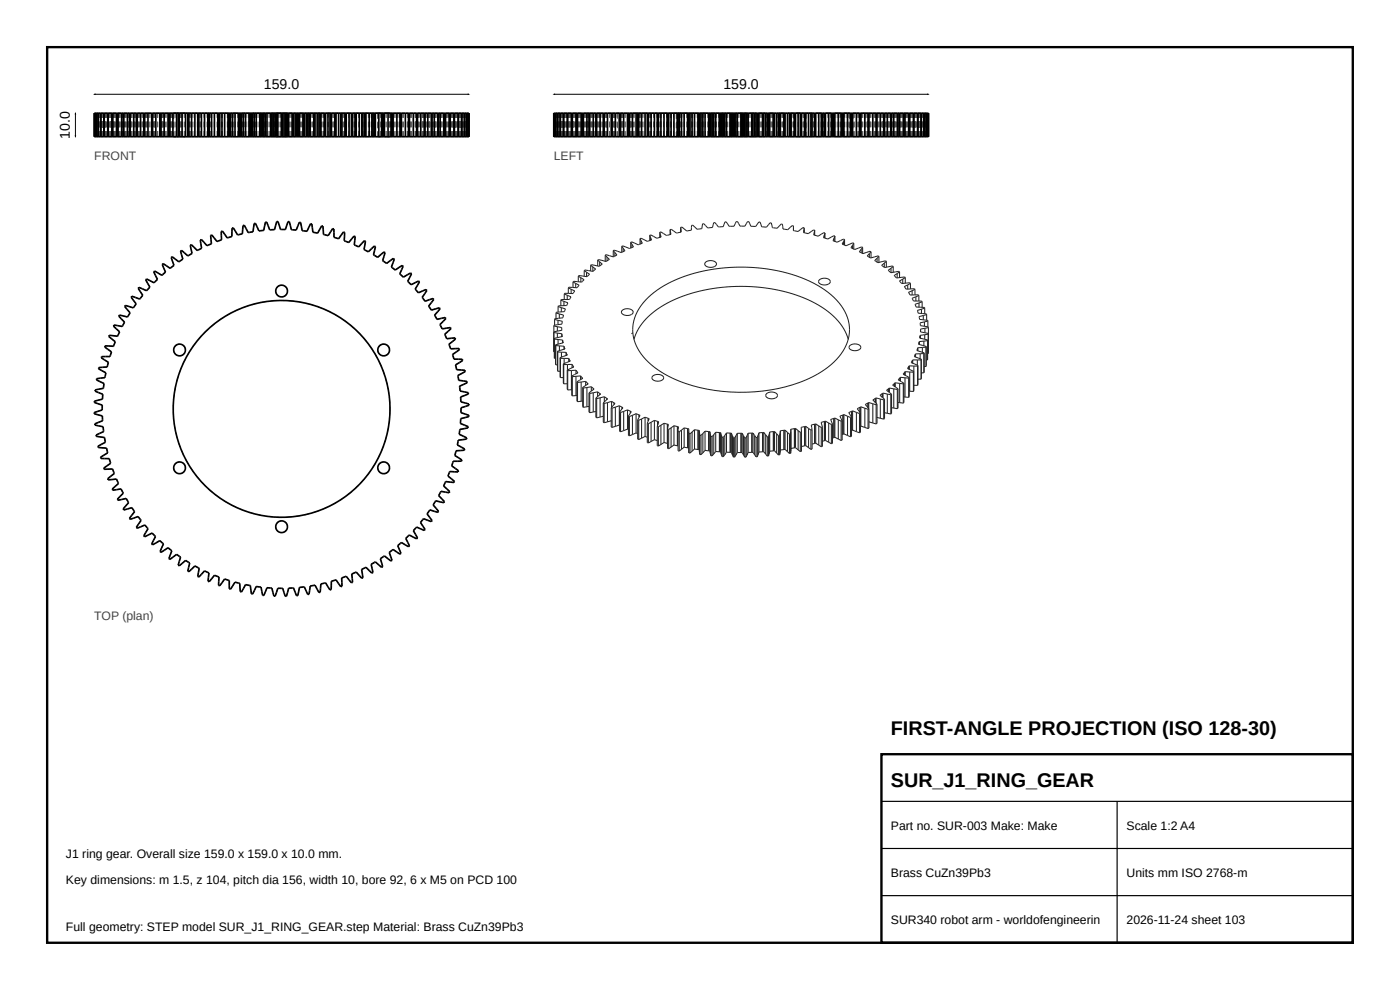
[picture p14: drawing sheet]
<svg xmlns="http://www.w3.org/2000/svg" width="297mm" height="210mm" viewBox="0 0 297 210" stroke-linecap="round" stroke-linejoin="round" font-family="sans-serif">
<defs><g id="words">
<g font-size="4.2">
<text x="189" y="156">FIRST-ANGLE PROJECTION (ISO 128-30)</text>
<text x="189" y="167">SUR_J1_RING_GEAR</text>
</g>
<g font-size="3">
<text x="56" y="18.8">159.0</text>
<text x="153.5" y="18.8">159.0</text>
<text x="14.8" y="29.4" transform="rotate(-90 14.8 29.4)">10.0</text>
</g>
<g font-size="2.6" fill="#444">
<text x="20" y="34">FRONT</text>
<text x="117.5" y="34">LEFT</text>
<text x="20" y="131.5">TOP (plan)</text>
</g>
<g font-size="2.6">
<text x="189" y="176">Part no. SUR-003 Make: Make</text>
<text x="239" y="176">Scale 1:2 A4</text>
<text x="14" y="182">J1 ring gear. Overall size 159.0 x 159.0 x 10.0 mm.</text>
<text x="189" y="186">Brass CuZn39Pb3</text>
<text x="239" y="186">Units mm ISO 2768-m</text>
<text x="14" y="187.5">Key dimensions: m 1.5, z 104, pitch dia 156, width 10, bore 92, 6 x M5 on PCD 100</text>
<text x="14" y="197.5">Full geometry: STEP model SUR_J1_RING_GEAR.step Material: Brass CuZn39Pb3</text>
<text x="189" y="196">SUR340 robot arm - worldofengineerin</text>
<text x="239" y="196">2026-11-24 sheet 103</text>
</g>
</g></defs>
<path d="M10 10h277v190h-277zM187 160h100v40h-100z" fill="none" stroke="#000" stroke-width=".5"/>
<path d="M187 170h100M187 180h100M237 170v30M187 190h100" fill="none" stroke="#000" stroke-width=".25"/>
<g fill="#555">
<path d="M97.8 28.9v.2z"/>
<path d="M97.8 23.9v.2z"/>
<path d="M97.8 28.9h.9v.2h-.9z"/>
<path d="M97.8 23.9h.9v.2h-.9z"/>
<path d="M98.7 28.9h.8v.2h-.8z"/>
<path d="M99.5 28.9v.2z"/>
<path d="M98.7 28.9h.6v.2h-.6z"/>
<path d="M97.7 28.9l.1 .2z"/>
<path d="M97.7 28.9h1v.2h-1z"/>
<path d="M97.7 28.9v.2z"/>
<path d="M97.7 28.9h.9v.2h-.9z"/>
<path d="M98.6 28.9h.8v.2h-.8z"/>
<path d="M99.3 28.9l.1 .2z"/>
<path d="M98.6 28.9h.7v.2h-.7z"/>
<path d="M97.6 28.9h1v.2h-1z"/>
<path d="M98.5 28.9h.5v.2h-.5z"/>
<path d="M97.5 28.9l.1 .2z"/>
<path d="M97.6 28.9h.9v.2h-.9z"/>
<path d="M97.5 28.9v.2z"/>
<path d="M97.5 28.9h.9v.2h-.9z"/>
<path d="M97.4 28.9l.1 .2z"/>
<path d="M98.4 28.9h.7v.2h-.7z"/>
<path d="M97.4 28.9h.9v.2h-.9z"/>
<path d="M99.1 28.9v.2z"/>
<path d="M98.3 28.9h.7v.2h-.7z"/>
<path d="M98.3 28.9h.8v.2h-.8z"/>
<path d="M97.3 28.9h1v.2h-1z"/>
<path d="M98.2 28.9h.4v.2h-.4z"/>
<path d="M97.2 28.9h.1v.2h-.1z"/>
<path d="M97.2 28.9h1v.2h-1z"/>
<path d="M97.2 28.9v.2z"/>
<path d="M97.1 28.9l.1 .2z"/>
<path d="M97.1 28.9h.9v.2h-.9z"/>
<path d="M97 28.9h.2v.2h-.2z"/>
<path d="M98 28.9h.7v.2h-.7z"/>
<path d="M97 28.9h.9v.2h-.9z"/>
<path d="M98.6 28.9l.1 .2z"/>
<path d="M97.9 28.9h.7v.2h-.7z"/>
<path d="M96.9 28.9h1v.2h-1z"/>
<path d="M97.7 28.9h.3v.2h-.3z"/>
<path d="M96.7 28.9h.2v.2h-.2z"/>
<path d="M96.8 28.9h.9v.2h-.9z"/>
<path d="M96.7 28.9v.2z"/>
<path d="M96.7 28.9l.1 .2z"/>
<path d="M96.6 28.9l.1 .2z"/>
<path d="M96.6 28.9h.9v.2h-.9z"/>
<path d="M96.5 28.9h.2v.2h-.2z"/>
<path d="M97.5 28.9h.6v.2h-.6z"/>
<path d="M96.5 28.9h.8v.2h-.8z"/>
<path d="M98.1 28.9v.2z"/>
<path d="M97.3 28.9h.7v.2h-.7z"/>
<path d="M97.3 28.9h.8v.2h-.8z"/>
<path d="M96.3 28.9h1v.2h-1z"/>
<path d="M97.1 28.9h.2v.2h-.2z"/>
<path d="M96.1 28.9h.2v.2h-.2z"/>
<path d="M96.1 28.9h1v.2h-1z"/>
<path d="M96.1 28.9v.2z"/>
<path d="M96 28.9l.1 .2z"/>
<path d="M96 28.9h.8v.2h-.8z"/>
<path d="M95.8 28.9h.3v.2h-.3z"/>
<path d="M96.8 28.9h.7v.2h-.7z"/>
<path d="M95.8 28.9h.8v.2h-.8z"/>
<path d="M96.6 28.9h.7v.2h-.7z"/>
<path d="M96.6 28.9h.8v.2h-.8z"/>
<path d="M95.6 28.9h1v.2h-1z"/>
<path d="M96.4 28.9v.2z"/>
<path d="M95.3 28.9h.3v.2h-.3z"/>
<path d="M95.4 28.9h1v.2h-1z"/>
<path d="M95.3 28.9v.2z"/>
<path d="M95.3 28.9l.1 .2z"/>
<path d="M95.2 28.9l.1 .2z"/>
<path d="M95.2 28.9h.8v.2h-.8z"/>
<path d="M95 28.9h.3v.2h-.3z"/>
<path d="M96 28.9h.6v.2h-.6z"/>
<path d="M95 28.9h.8v.2h-.8z"/>
<path d="M96.5 28.9l.1 .2z"/>
<path d="M95.8 28.9h.6v.2h-.6z"/>
<path d="M95.7 28.9h.8v.2h-.8z"/>
<path d="M94.8 28.9h.9v.2h-.9z"/>
<path d="M94.5 28.9h.3v.2h-.3z"/>
<path d="M94.5 28.9h.9v.2h-.9z"/>
<path d="M94.5 28.9v.2z"/>
<path d="M94.4 28.9l.1 .2z"/>
<path d="M94.4 28.9h.7v.2h-.7z"/>
<path d="M94.1 28.9h.3v.2h-.3z"/>
<path d="M95.1 28.9h.6v.2h-.6z"/>
<path d="M94.1 28.9h.7v.2h-.7z"/>
<path d="M95.6 28.9l.1 .2z"/>
<path d="M94.8 28.9h.6v.2h-.6z"/>
<path d="M94.8 28.9h.8v.2h-.8z"/>
<path d="M93.8 28.9h1v.2h-1z"/>
<path d="M93.5 28.9h.3v.2h-.3z"/>
<path d="M93.6 28.9h.7v.2h-.7z"/>
<path d="M93.4 28.9l.1 .2z"/>
<path d="M93.4 28.9l.2 .2z"/>
<path d="M93.3 28.9l.1 .2z"/>
<path d="M93.4 28.9v.2z"/>
<path d="M93.3 28.9h.7v.2h-.7z"/>
<path d="M93.1 28.9h.3v.2h-.3z"/>
<path d="M94 28.9h.6v.2h-.6z"/>
<path d="M93.1 28.9h.6v.2h-.6z"/>
<path d="M94.4 28.9l.2 .2z"/>
<path d="M93.7 28.9h.6v.2h-.6z"/>
<path d="M93.7 28.9h.7v.2h-.7z"/>
<path d="M92.7 28.9h1v.2h-1z"/>
<path d="M92.3 28.9h.4v.2h-.4z"/>
<path d="M92.4 28.9h.6v.2h-.6z"/>
<path d="M92.3 28.9v.2z"/>
<path d="M92.3 28.9l.1 .2z"/>
<path d="M92.2 28.9l.1 .2z"/>
<path d="M92.2 28.9h.6v.2h-.6z"/>
<path d="M91.9 28.9h.4v.2h-.4z"/>
<path d="M92.8 28.9h.6v.2h-.6z"/>
<path d="M91.9 28.9h.6v.2h-.6z"/>
<path d="M93.2 28.9h.2v.2h-.2z"/>
<path d="M92.5 28.9h.5v.2h-.5z"/>
<path d="M92.5 28.9h.7v.2h-.7z"/>
<path d="M91.5 28.9h1v.2h-1z"/>
<path d="M91.1 28.9h.4v.2h-.4z"/>
<path d="M91.2 28.9h.5v.2h-.5z"/>
<path d="M91.1 28.9v.2z"/>
<path d="M91.1 28.9l.1 .2z"/>
<path d="M90.9 28.9l.2 .2z"/>
<path d="M90.9 28.9h.6v.2h-.6z"/>
<path d="M90.6 28.9h.5v.2h-.5z"/>
<path d="M91.5 28.9h.5v.2h-.5z"/>
<path d="M90.6 28.9h.6v.2h-.6z"/>
<path d="M91.9 28.9h.1v.2h-.1z"/>
<path d="M91.1 28.9h.8v.2h-.8z"/>
<path d="M90.2 28.9h.9v.2h-.9z"/>
<path d="M89.7 28.9h.5v.2h-.5z"/>
<path d="M89.8 28.9h.4v.2h-.4z"/>
<path d="M89.7 28.9v.2z"/>
<path d="M89.7 28.9h.1v.2h-.1z"/>
<path d="M89.6 28.9h.1v.2h-.1z"/>
<path d="M89.6 28.9h.5v.2h-.5z"/>
<path d="M89.2 28.9h.5v.2h-.5z"/>
<path d="M90.1 28.9h.5v.2h-.5z"/>
<path d="M90.4 28.9h.2v.2h-.2z"/>
<path d="M89.7 28.9h.7v.2h-.7z"/>
<path d="M88.8 28.9h.9v.2h-.9z"/>
<path d="M88.2 28.9h.6v.2h-.6z"/>
<path d="M88.4 28.9h.2v.2h-.2z"/>
<path d="M88.2 28.9v.2z"/>
<path d="M88.2 28.9h.2v.2h-.2z"/>
<path d="M88.1 28.9h.1v.2h-.1z"/>
<path d="M88.1 28.9h.5v.2h-.5z"/>
<path d="M87.7 28.9h.5v.2h-.5z"/>
<path d="M88.6 28.9h.4v.2h-.4z"/>
<path d="M88.8 28.9h.2v.2h-.2z"/>
<path d="M88.2 28.9h.4v.2h-.4z"/>
<path d="M88.1 28.9h.7v.2h-.7z"/>
<path d="M87.2 28.9h.9v.2h-.9z"/>
<path d="M86.7 28.9h.5v.2h-.5z"/>
<path d="M86.8 28.9l.1 .2z"/>
<path d="M86.7 28.9v.2z"/>
<path d="M86.7 28.9h.1v.2h-.1z"/>
<path d="M86.5 28.9h.2v.2h-.2z"/>
<path d="M86.6 28.9l.1 .2z"/>
<path d="M86.5 28.9h.5v.2h-.5z"/>
<path d="M86.1 28.9h.5v.2h-.5z"/>
<path d="M87 28.9h.3v.2h-.3z"/>
<path d="M86.1 28.9h.4v.2h-.4z"/>
<path d="M87.1 28.9h.2v.2h-.2z"/>
<path d="M86.5 28.9h.4v.2h-.4z"/>
<path d="M86.4 28.9h.7v.2h-.7z"/>
<path d="M85.6 28.9h.8v.2h-.8z"/>
<path d="M85 28.9h.6v.2h-.6z"/>
<path d="M85 28.9v.2z"/>
<path d="M85 28.9l.1 .2z"/>
<path d="M84.8 28.9h.2v.2h-.2z"/>
<path d="M84.8 28.9h.4v.2h-.4z"/>
<path d="M84.4 28.9h.6v.2h-.6z"/>
<path d="M85.2 28.9h.3v.2h-.3z"/>
<path d="M84.4 28.9h.4v.2h-.4z"/>
<path d="M85.3 28.9h.2v.2h-.2z"/>
<path d="M84.8 28.9h.3v.2h-.3z"/>
<path d="M84.7 28.9h.6v.2h-.6z"/>
<path d="M83.8 28.9h.9v.2h-.9z"/>
<path d="M83.2 28.9h.6v.2h-.6z"/>
<path d="M83.2 28.9v.2z"/>
<path d="M83 28.9h.2v.2h-.2z"/>
<path d="M83 28.9h.4v.2h-.4z"/>
<path d="M82.6 28.9h.6v.2h-.6z"/>
<path d="M83.4 28.9h.2v.2h-.2z"/>
<path d="M82.6 28.9h.3v.2h-.3z"/>
<path d="M82.9 28.9h.3v.2h-.3z"/>
<path d="M82.8 28.9h.6v.2h-.6z"/>
<path d="M82 28.9h.8v.2h-.8z"/>
<path d="M81.4 28.9h.6v.2h-.6z"/>
<path d="M81.4 28.9v.2z"/>
<path d="M81.2 28.9h.2v.2h-.2z"/>
<path d="M81.2 28.9h.3v.2h-.3z"/>
<path d="M80.7 28.9h.5v.2h-.5z"/>
<path d="M81.5 28.9h.2v.2h-.2z"/>
<path d="M80.7 28.9h.3v.2h-.3z"/>
<path d="M81 28.9h.2v.2h-.2z"/>
<path d="M80.9 28.9h.6v.2h-.6z"/>
<path d="M80.1 28.9h.8v.2h-.8z"/>
<path d="M79.5 28.9h.6v.2h-.6z"/>
<path d="M79.4 28.9l.1 .2z"/>
<path d="M79.2 28.9h.2v.2h-.2z"/>
<path d="M79.2 28.9h.3v.2h-.3z"/>
<path d="M78.7 28.9h.4v.2h-.4z"/>
<path d="M79.5 28.9h.1v.2h-.1z"/>
<path d="M78.7 28.9h.3v.2h-.3z"/>
<path d="M79.4 28.9h.2v.2h-.2z"/>
<path d="M79 28.9h.1v.2h-.1z"/>
<path d="M78.8 28.9h.6v.2h-.6z"/>
<path d="M78.1 28.9h.7v.2h-.7z"/>
<path d="M77.5 28.9h.6v.2h-.6z"/>
<path d="M77.4 28.9l.1 .2z"/>
<path d="M77.2 28.9h.2v.2h-.2z"/>
<path d="M76.7 28.9h.3v.2h-.3z"/>
<path d="M76.7 28.9h.2v.2h-.2z"/>
<path d="M77.3 28.9h.2v.2h-.2z"/>
<path d="M76.9 28.9l.1 .2z"/>
<path d="M76.8 28.9h.5v.2h-.5z"/>
<path d="M76.1 28.9h.7v.2h-.7z"/>
<path d="M75.4 28.9h.7v.2h-.7z"/>
<path d="M75.4 28.9v.2z"/>
<path d="M75.2 28.9h.2v.2h-.2z"/>
<path d="M75.2 28.9l.1 .2z"/>
<path d="M74.6 28.9h.2v.2h-.2z"/>
<path d="M75.3 28.9l.1 .2z"/>
<path d="M74.6 28.9l.1 .2z"/>
<path d="M75.1 28.9h.3v.2h-.3z"/>
<path d="M74.7 28.9l.1 .2z"/>
<path d="M74.6 28.9h.5v.2h-.5z"/>
<path d="M74 28.9h.6v.2h-.6z"/>
<path d="M73.3 28.9h.7v.2h-.7z"/>
<path d="M73.2 28.9l.1 .2z"/>
<path d="M73 28.9h.2v.2h-.2z"/>
<path d="M73 28.9l.1 .2z"/>
<path d="M72.5 28.9l.1 .2z"/>
<path d="M73.1 28.9v.2z"/>
<path d="M72.5 28.9v.2z"/>
<path d="M72.9 28.9h.2v.2h-.2z"/>
<path d="M72.4 28.9h.5v.2h-.5z"/>
<path d="M71.8 28.9h.6v.2h-.6z"/>
<path d="M71.1 28.9h.7v.2h-.7z"/>
<path d="M71.1 28.9v.2z"/>
<path d="M70.8 28.9h.3v.2h-.3z"/>
<path d="M70.8 28.9v.2z"/>
<path d="M70.6 28.9h.2v.2h-.2z"/>
<path d="M70.1 28.9h.5v.2h-.5z"/>
<path d="M69.6 28.9h.5v.2h-.5z"/>
<path d="M68.9 28.9h.7v.2h-.7z"/>
<path d="M68.9 28.9v.2z"/>
<path d="M68.6 28.9h.3v.2h-.3z"/>
<path d="M68.6 28.9v.2z"/>
<path d="M68.5 28.9l.1 .2z"/>
<path d="M68.3 28.9h.2v.2h-.2z"/>
<path d="M67.9 28.9h.4v.2h-.4z"/>
<path d="M67.4 28.9h.5v.2h-.5z"/>
<path d="M66.6 28.9h.8v.2h-.8z"/>
<path d="M66.6 28.9v.2z"/>
<path d="M66.4 28.9h.2v.2h-.2z"/>
<path d="M66.3 28.9l.1 .2z"/>
<path d="M66.2 28.9l.1 .2z"/>
<path d="M65.9 28.9h.3v.2h-.3z"/>
<path d="M65.5 28.9h.4v.2h-.4z"/>
<path d="M65.1 28.9h.4v.2h-.4z"/>
<path d="M64.4 28.9h.7v.2h-.7z"/>
<path d="M64.3 28.9l.1 .2z"/>
<path d="M64.1 28.9h.2v.2h-.2z"/>
<path d="M63.9 28.9h.2v.2h-.2z"/>
<path d="M63.8 28.9h.1v.2h-.1z"/>
<path d="M63.5 28.9h.3v.2h-.3z"/>
<path d="M63.2 28.9h.3v.2h-.3z"/>
<path d="M62.8 28.9h.4v.2h-.4z"/>
<path d="M62.1 28.9h.7v.2h-.7z"/>
<path d="M62 28.9l.1 .2z"/>
<path d="M61.8 28.9h.2v.2h-.2z"/>
<path d="M61.6 28.9h.2v.2h-.2z"/>
<path d="M61.4 28.9h.2v.2h-.2z"/>
<path d="M61.1 28.9h.3v.2h-.3z"/>
<path d="M60.9 28.9h.2v.2h-.2z"/>
<path d="M60.5 28.9h.4v.2h-.4z"/>
<path d="M59.8 28.9h.7v.2h-.7z"/>
<path d="M59.7 28.9l.1 .2z"/>
<path d="M59.5 28.9h.2v.2h-.2z"/>
<path d="M59.2 28.9h.3v.2h-.3z"/>
<path d="M59 28.9h.2v.2h-.2z"/>
<path d="M58.7 28.9h.3v.2h-.3z"/>
<path d="M58.5 28.9h.2v.2h-.2z"/>
<path d="M58.2 28.9h.3v.2h-.3z"/>
<path d="M57.5 28.9h.7v.2h-.7z"/>
<path d="M57.4 28.9l.1 .2z"/>
<path d="M57.2 28.9h.2v.2h-.2z"/>
<path d="M56.9 28.9h.3v.2h-.3z"/>
<path d="M56.6 28.9h.3v.2h-.3z"/>
<path d="M56.3 28.9h.3v.2h-.3z"/>
<path d="M56.1 28.9h.2v.2h-.2z"/>
<path d="M56 28.9h.1v.2h-.1z"/>
<path d="M55.2 28.9h.8v.2h-.8z"/>
<path d="M55.2 28.9v.2z"/>
<path d="M54.9 28.9h.3v.2h-.3z"/>
<path d="M54.5 28.9h.4v.2h-.4z"/>
<path d="M54.2 28.9h.3v.2h-.3z"/>
<path d="M53.9 28.9h.3v.2h-.3z"/>
<path d="M53.8 28.9l.1 .2z"/>
<path d="M53.7 28.9l.1 .2z"/>
<path d="M52.9 28.9h.8v.2h-.8z"/>
<path d="M52.9 28.9v.2z"/>
<path d="M52.7 28.9h.2v.2h-.2z"/>
<path d="M52.2 28.9h.5v.2h-.5z"/>
<path d="M51.8 28.9h.4v.2h-.4z"/>
<path d="M51.6 28.9h.2v.2h-.2z"/>
<path d="M51.5 28.9l.1 .2z"/>
<path d="M51.4 28.9l.1 .2z"/>
<path d="M50.7 28.9h.7v.2h-.7z"/>
<path d="M50.6 28.9l.1 .2z"/>
<path d="M50.4 28.9h.2v.2h-.2z"/>
<path d="M49.9 28.9h.5v.2h-.5z"/>
<path d="M49.5 28.9h.4v.2h-.4z"/>
<path d="M49.2 28.9h.3v.2h-.3z"/>
<path d="M49.2 28.9v.2z"/>
<path d="M48.4 28.9h.8v.2h-.8z"/>
<path d="M48.6 28.9v.2z"/>
<path d="M48.4 28.9v.2z"/>
<path d="M48.2 28.9h.2v.2h-.2z"/>
<path d="M47.6 28.9h.6v.2h-.6z"/>
<path d="M47.2 28.9h.4v.2h-.4z"/>
<path d="M46.9 28.9h.3v.2h-.3z"/>
<path d="M46.9 28.9l.1 .2z"/>
<path d="M47 28.9v.2z"/>
<path d="M46.4 28.9v.2z"/>
<path d="M46.3 28.9h.7v.2h-.7z"/>
<path d="M46.4 28.9l.1 .2z"/>
<path d="M46.2 28.9l.1 .2z"/>
<path d="M46 28.9h.2v.2h-.2z"/>
<path d="M45.4 28.9h.6v.2h-.6z"/>
<path d="M44.9 28.9h.5v.2h-.5z"/>
<path d="M44.7 28.9h.2v.2h-.2z"/>
<path d="M44.7 28.9l.1 .2z"/>
<path d="M44.8 28.9l.1 .2z"/>
<path d="M44.1 28.9l.1 .2z"/>
<path d="M44.1 28.9h.8v.2h-.8z"/>
<path d="M44.2 28.9l.1 .2z"/>
<path d="M44.1 28.9v.2z"/>
<path d="M44.1 28.9h.2v.2h-.2z"/>
<path d="M43.9 28.9h.2v.2h-.2z"/>
<path d="M43.3 28.9h.6v.2h-.6z"/>
<path d="M42.7 28.9h.6v.2h-.6z"/>
<path d="M42.5 28.9h.2v.2h-.2z"/>
<path d="M42.5 28.9l.1 .2z"/>
<path d="M42.6 28.9h.2v.2h-.2z"/>
<path d="M42 28.9l.1 .2z"/>
<path d="M42.1 28.9h.7v.2h-.7z"/>
<path d="M42.1 28.9h.2v.2h-.2z"/>
<path d="M42.1 28.9v.2z"/>
<path d="M41.9 28.9h.2v.2h-.2z"/>
<path d="M41.2 28.9h.7v.2h-.7z"/>
<path d="M42 28.9v.2z"/>
<path d="M40.6 28.9h.6v.2h-.6z"/>
<path d="M40.4 28.9h.2v.2h-.2z"/>
<path d="M40.4 28.9h.1v.2h-.1z"/>
<path d="M40.5 28.9h.2v.2h-.2z"/>
<path d="M39.8 28.9h.2v.2h-.2z"/>
<path d="M40.1 28.9h.6v.2h-.6z"/>
<path d="M40 28.9h.3v.2h-.3z"/>
<path d="M40.1 28.9v.2z"/>
<path d="M40.1 28.9h.2v.2h-.2z"/>
<path d="M39.9 28.9h.2v.2h-.2z"/>
<path d="M40 28.9l.1 .2z"/>
<path d="M39.1 28.9h.8v.2h-.8z"/>
<path d="M38.5 28.9h.6v.2h-.6z"/>
<path d="M38.3 28.9h.2v.2h-.2z"/>
<path d="M38.5 28.9h.3v.2h-.3z"/>
<path d="M37.8 28.9h.2v.2h-.2z"/>
<path d="M38.1 28.9h.7v.2h-.7z"/>
<path d="M38 28.9h.3v.2h-.3z"/>
<path d="M38.1 28.9v.2z"/>
<path d="M38.1 28.9h.2v.2h-.2z"/>
<path d="M37.9 28.9h.2v.2h-.2z"/>
<path d="M37.2 28.9h.7v.2h-.7z"/>
<path d="M37.8 28.9h.3v.2h-.3z"/>
<path d="M36.5 28.9h.7v.2h-.7z"/>
<path d="M36.3 28.9h.2v.2h-.2z"/>
<path d="M36.3 28.9h.3v.2h-.3z"/>
<path d="M36.6 28.9h.3v.2h-.3z"/>
<path d="M35.8 28.9h.3v.2h-.3z"/>
<path d="M36.3 28.9h.6v.2h-.6z"/>
<path d="M36.1 28.9h.4v.2h-.4z"/>
<path d="M36.3 28.9v.2z"/>
<path d="M36.1 28.9h.2v.2h-.2z"/>
<path d="M35.3 28.9h.8v.2h-.8z"/>
<path d="M35.8 28.9h.5v.2h-.5z"/>
<path d="M34.6 28.9h.7v.2h-.7z"/>
<path d="M34.4 28.9h.2v.2h-.2z"/>
<path d="M34.4 28.9h.3v.2h-.3z"/>
<path d="M34.7 28.9h.4v.2h-.4z"/>
<path d="M34 28.9h.3v.2h-.3z"/>
<path d="M34.5 28.9h.6v.2h-.6z"/>
<path d="M34.3 28.9h.4v.2h-.4z"/>
<path d="M34.5 28.9v.2z"/>
<path d="M34.5 28.9h.2v.2h-.2z"/>
<path d="M34.3 28.9h.2v.2h-.2z"/>
<path d="M33.5 28.9h.8v.2h-.8z"/>
<path d="M34 28.9h.5v.2h-.5z"/>
<path d="M32.8 28.9h.7v.2h-.7z"/>
<path d="M32.6 28.9h.2v.2h-.2z"/>
<path d="M32.6 28.9h.4v.2h-.4z"/>
<path d="M33 28.9h.4v.2h-.4z"/>
<path d="M32.2 28.9h.3v.2h-.3z"/>
<path d="M32.8 28.9h.6v.2h-.6z"/>
<path d="M32.5 28.9h.5v.2h-.5z"/>
<path d="M32.8 28.9v.2z"/>
<path d="M32.8 28.9h.2v.2h-.2z"/>
<path d="M32.7 28.9h.1v.2h-.1z"/>
<path d="M31.8 28.9h.9v.2h-.9z"/>
<path d="M32.3 28.9h.5v.2h-.5z"/>
<path d="M31.1 28.9h.7v.2h-.7z"/>
<path d="M32.2 28.9l.1 .2z"/>
<path d="M30.9 28.9h.2v.2h-.2z"/>
<path d="M30.9 28.9h.4v.2h-.4z"/>
<path d="M31.3 28.9h.5v.2h-.5z"/>
<path d="M30.5 28.9h.4v.2h-.4z"/>
<path d="M30.9 28.9h.5v.2h-.5z"/>
<path d="M31.3 28.9v.2z"/>
<path d="M31.3 28.9h.1v.2h-.1z"/>
<path d="M31.1 28.9h.2v.2h-.2z"/>
<path d="M31.2 28.9l.1 .2z"/>
<path d="M30.2 28.9h.9v.2h-.9z"/>
<path d="M30.7 28.9h.5v.2h-.5z"/>
<path d="M29.5 28.9h.7v.2h-.7z"/>
<path d="M30.5 28.9h.2v.2h-.2z"/>
<path d="M29.3 28.9h.2v.2h-.2z"/>
<path d="M29.3 28.9h.4v.2h-.4z"/>
<path d="M29.7 28.9h.6v.2h-.6z"/>
<path d="M28.9 28.9h.5v.2h-.5z"/>
<path d="M29.8 28.9h.5v.2h-.5z"/>
<path d="M29.4 28.9h.5v.2h-.5z"/>
<path d="M29.8 28.9v.2z"/>
<path d="M29.8 28.9h.1v.2h-.1z"/>
<path d="M29.6 28.9h.2v.2h-.2z"/>
<path d="M28.7 28.9h.9v.2h-.9z"/>
<path d="M29.3 28.9h.5v.2h-.5z"/>
<path d="M28 28.9h.7v.2h-.7z"/>
<path d="M28.9 28.9h.4v.2h-.4z"/>
<path d="M27.8 28.9h.2v.2h-.2z"/>
<path d="M27.8 28.9h.5v.2h-.5z"/>
<path d="M28.3 28.9h.6v.2h-.6z"/>
<path d="M27.5 28.9h.4v.2h-.4z"/>
<path d="M28.4 28.9h.5v.2h-.5z"/>
<path d="M27.9 28.9h.7v.2h-.7z"/>
<path d="M28.4 28.9v.2z"/>
<path d="M28.4 28.9l.2 .2z"/>
<path d="M28.3 28.9l.1 .2z"/>
<path d="M27.4 28.9h.9v.2h-.9z"/>
<path d="M28 28.9h.4v.2h-.4z"/>
<path d="M26.6 28.9h.8v.2h-.8z"/>
<path d="M27.5 28.9h.5v.2h-.5z"/>
<path d="M26.5 28.9h.1v.2h-.1z"/>
<path d="M26.5 28.9h.5v.2h-.5z"/>
<path d="M27 28.9h.6v.2h-.6z"/>
<path d="M26.1 28.9h.5v.2h-.5z"/>
<path d="M27.2 28.9h.4v.2h-.4z"/>
<path d="M26.6 28.9h.7v.2h-.7z"/>
<path d="M27.2 28.9v.2z"/>
<path d="M27.2 28.9l.1 .2z"/>
<path d="M27.1 28.9l.1 .2z"/>
<path d="M26.1 28.9h1v.2h-1z"/>
<path d="M26.8 28.9h.4v.2h-.4z"/>
<path d="M25.3 28.9h.8v.2h-.8z"/>
<path d="M26.1 28.9h.7v.2h-.7z"/>
<path d="M25.2 28.9l.1 .2z"/>
<path d="M25.2 28.9h.5v.2h-.5z"/>
<path d="M25.7 28.9h.7v.2h-.7z"/>
<path d="M24.9 28.9h.6v.2h-.6z"/>
<path d="M26.1 28.9h.3v.2h-.3z"/>
<path d="M25.5 28.9h.6v.2h-.6z"/>
<path d="M26 28.9l.1 .2z"/>
<path d="M25.9 28.9l.1 .2z"/>
<path d="M26 28.9v.2z"/>
<path d="M25 28.9h.9v.2h-.9z"/>
<path d="M25.7 28.9h.3v.2h-.3z"/>
<path d="M24.2 28.9h.8v.2h-.8z"/>
<path d="M24.9 28.9h.8v.2h-.8z"/>
<path d="M24.1 28.9l.1 .2z"/>
<path d="M24.1 28.9h.5v.2h-.5z"/>
<path d="M24.6 28.9h.8v.2h-.8z"/>
<path d="M23.8 28.9h.6v.2h-.6z"/>
<path d="M25 28.9h.4v.2h-.4z"/>
<path d="M24.4 28.9h.7v.2h-.7z"/>
<path d="M25 28.9v.2z"/>
<path d="M25 28.9l.1 .2z"/>
<path d="M24.9 28.9l.1 .2z"/>
<path d="M24 28.9h.9v.2h-.9z"/>
<path d="M24.7 28.9h.3v.2h-.3z"/>
<path d="M23.2 28.9h.8v.2h-.8z"/>
<path d="M23.8 28.9h.9v.2h-.9z"/>
<path d="M23.1 28.9l.1 .2z"/>
<path d="M23.1 28.9h.6v.2h-.6z"/>
<path d="M23.7 28.9h.7v.2h-.7z"/>
<path d="M22.9 28.9h.6v.2h-.6z"/>
<path d="M24.2 28.9h.2v.2h-.2z"/>
<path d="M23.5 28.9h.7v.2h-.7z"/>
<path d="M24.2 28.9v.2z"/>
<path d="M23.1 28.9h1v.2h-1z"/>
<path d="M23.9 28.9h.2v.2h-.2z"/>
<path d="M22.3 28.9h.8v.2h-.8z"/>
<path d="M22.9 28.9h1v.2h-1z"/>
<path d="M22.2 28.9l.1 .2z"/>
<path d="M22.9 28.9v.2z"/>
<path d="M22.2 28.9h.7v.2h-.7z"/>
<path d="M22.9 28.9h.8v.2h-.8z"/>
<path d="M22 28.9h.7v.2h-.7z"/>
<path d="M23.4 28.9h.3v.2h-.3z"/>
<path d="M22.7 28.9h.8v.2h-.8z"/>
<path d="M23.4 28.9v.2z"/>
<path d="M23.4 28.9l.1 .2z"/>
<path d="M23.3 28.9l.1 .2z"/>
<path d="M22.4 28.9h.9v.2h-.9z"/>
<path d="M23.2 28.9h.2v.2h-.2z"/>
<path d="M21.6 28.9h.8v.2h-.8z"/>
<path d="M22.2 28.9h1v.2h-1z"/>
<path d="M21.5 28.9l.1 .2z"/>
<path d="M22 28.9h.2v.2h-.2z"/>
<path d="M21.5 28.9h.7v.2h-.7z"/>
<path d="M22.2 28.9h.8v.2h-.8z"/>
<path d="M21.3 28.9h.7v.2h-.7z"/>
<path d="M22.8 28.9h.2v.2h-.2z"/>
<path d="M22 28.9h.8v.2h-.8z"/>
<path d="M22.8 28.9v.2z"/>
<path d="M22.7 28.9l.1 .2z"/>
<path d="M21.8 28.9h.9v.2h-.9z"/>
<path d="M22.6 28.9h.2v.2h-.2z"/>
<path d="M21 28.9h.8v.2h-.8z"/>
<path d="M21.6 28.9h1v.2h-1z"/>
<path d="M20.9 28.9l.1 .2z"/>
<path d="M21.3 28.9h.3v.2h-.3z"/>
<path d="M20.9 28.9h.7v.2h-.7z"/>
<path d="M21.6 28.9h.9v.2h-.9z"/>
<path d="M20.8 28.9h.7v.2h-.7z"/>
<path d="M22.3 28.9h.2v.2h-.2z"/>
<path d="M21.5 28.9h.8v.2h-.8z"/>
<path d="M22.3 28.9v.2z"/>
<path d="M21.3 28.9h1v.2h-1z"/>
<path d="M22.2 28.9h.1v.2h-.1z"/>
<path d="M20.5 28.9h.8v.2h-.8z"/>
<path d="M21.2 28.9h1v.2h-1z"/>
<path d="M20.5 28.9v.2z"/>
<path d="M20.8 28.9h.4v.2h-.4z"/>
<path d="M20.5 28.9h.7v.2h-.7z"/>
<path d="M21.2 28.9h.9v.2h-.9z"/>
<path d="M20.4 28.9h.7v.2h-.7z"/>
<path d="M22 28.9l.1 .2z"/>
<path d="M21.1 28.9h.9v.2h-.9z"/>
<path d="M22 28.9v.2z"/>
<path d="M21.9 28.9l.1 .2z"/>
<path d="M21 28.9h.9v.2h-.9z"/>
<path d="M20.2 28.9h.8v.2h-.8z"/>
<path d="M20.9 28.9h1v.2h-1z"/>
<path d="M20.2 28.9v.2z"/>
<path d="M20.4 28.9h.5v.2h-.5z"/>
<path d="M20.2 28.9h.7v.2h-.7z"/>
<path d="M20.9 28.9h.9v.2h-.9z"/>
<path d="M20.1 28.9h.7v.2h-.7z"/>
<path d="M21.8 28.9v.2z"/>
<path d="M20.8 28.9h1v.2h-1z"/>
<path d="M21.7 28.9l.1 .2z"/>
<path d="M20.8 28.9h.9v.2h-.9z"/>
<path d="M21.7 28.9v.2z"/>
<path d="M20 28.9h.8v.2h-.8z"/>
<path d="M20 28.9v.2z"/>
<path d="M20 28.9h.7v.2h-.7z"/>
<path d="M20.7 28.9h1v.2h-1z"/>
<path d="M98.7 23.9h.8v.2h-.8z"/>
<path d="M99.5 23.9v.2z"/>
<path d="M98.7 23.9h.6v.2h-.6z"/>
<path d="M97.7 23.9l.1 .2z"/>
<path d="M97.7 23.9h1v.2h-1z"/>
<path d="M97.7 23.9v.2z"/>
<path d="M97.7 23.9h.9v.2h-.9z"/>
<path d="M98.6 23.9h.8v.2h-.8z"/>
<path d="M99.3 23.9l.1 .2z"/>
<path d="M98.6 23.9h.7v.2h-.7z"/>
<path d="M97.6 23.9h1v.2h-1z"/>
<path d="M98.5 23.9h.5v.2h-.5z"/>
<path d="M97.5 23.9l.1 .2z"/>
<path d="M97.6 23.9h.9v.2h-.9z"/>
<path d="M97.5 23.9v.2z"/>
<path d="M97.5 23.9h.9v.2h-.9z"/>
<path d="M97.4 23.9l.1 .2z"/>
<path d="M98.4 23.9h.7v.2h-.7z"/>
<path d="M97.4 23.9h.9v.2h-.9z"/>
<path d="M99.1 23.9v.2z"/>
<path d="M98.3 23.9h.7v.2h-.7z"/>
<path d="M98.3 23.9h.8v.2h-.8z"/>
<path d="M97.3 23.9h1v.2h-1z"/>
<path d="M98.2 23.9h.4v.2h-.4z"/>
<path d="M97.2 23.9h.1v.2h-.1z"/>
<path d="M97.2 23.9h1v.2h-1z"/>
<path d="M97.2 23.9v.2z"/>
<path d="M97.1 23.9l.1 .2z"/>
<path d="M97.1 23.9h.9v.2h-.9z"/>
<path d="M97 23.9h.2v.2h-.2z"/>
<path d="M98 23.9h.7v.2h-.7z"/>
<path d="M97 23.9h.9v.2h-.9z"/>
<path d="M98.6 23.9l.1 .2z"/>
<path d="M97.9 23.9h.7v.2h-.7z"/>
<path d="M96.9 23.9h1v.2h-1z"/>
<path d="M97.7 23.9h.3v.2h-.3z"/>
<path d="M96.7 23.9h.2v.2h-.2z"/>
<path d="M96.8 23.9h.9v.2h-.9z"/>
<path d="M96.7 23.9v.2z"/>
<path d="M96.7 23.9l.1 .2z"/>
<path d="M96.6 23.9l.1 .2z"/>
<path d="M96.6 23.9h.9v.2h-.9z"/>
<path d="M96.5 23.9h.2v.2h-.2z"/>
<path d="M97.5 23.9h.6v.2h-.6z"/>
<path d="M96.5 23.9h.8v.2h-.8z"/>
<path d="M98.1 23.9v.2z"/>
<path d="M97.3 23.9h.7v.2h-.7z"/>
<path d="M97.3 23.9h.8v.2h-.8z"/>
<path d="M96.3 23.9h1v.2h-1z"/>
<path d="M97.1 23.9h.2v.2h-.2z"/>
<path d="M96.1 23.9h.2v.2h-.2z"/>
<path d="M96.1 23.9h1v.2h-1z"/>
<path d="M96.1 23.9v.2z"/>
<path d="M96 23.9l.1 .2z"/>
<path d="M96 23.9h.8v.2h-.8z"/>
<path d="M95.8 23.9h.3v.2h-.3z"/>
<path d="M96.8 23.9h.7v.2h-.7z"/>
<path d="M95.8 23.9h.8v.2h-.8z"/>
<path d="M96.6 23.9h.7v.2h-.7z"/>
<path d="M96.6 23.9h.8v.2h-.8z"/>
<path d="M95.6 23.9h1v.2h-1z"/>
<path d="M96.4 23.9v.2z"/>
<path d="M95.3 23.9h.3v.2h-.3z"/>
<path d="M95.4 23.9h1v.2h-1z"/>
<path d="M95.3 23.9v.2z"/>
<path d="M95.3 23.9l.1 .2z"/>
<path d="M95.2 23.9l.1 .2z"/>
<path d="M95.2 23.9h.8v.2h-.8z"/>
<path d="M95 23.9h.3v.2h-.3z"/>
<path d="M96 23.9h.6v.2h-.6z"/>
<path d="M95 23.9h.8v.2h-.8z"/>
<path d="M96.5 23.9l.1 .2z"/>
<path d="M95.8 23.9h.6v.2h-.6z"/>
<path d="M95.7 23.9h.8v.2h-.8z"/>
<path d="M94.8 23.9h.9v.2h-.9z"/>
<path d="M94.5 23.9h.3v.2h-.3z"/>
<path d="M94.5 23.9h.9v.2h-.9z"/>
<path d="M94.5 23.9v.2z"/>
<path d="M94.4 23.9l.1 .2z"/>
<path d="M94.4 23.9h.7v.2h-.7z"/>
<path d="M94.1 23.9h.3v.2h-.3z"/>
<path d="M95.1 23.9h.6v.2h-.6z"/>
<path d="M94.1 23.9h.7v.2h-.7z"/>
<path d="M95.6 23.9l.1 .2z"/>
<path d="M94.8 23.9h.6v.2h-.6z"/>
<path d="M94.8 23.9h.8v.2h-.8z"/>
<path d="M93.8 23.9h1v.2h-1z"/>
<path d="M93.5 23.9h.3v.2h-.3z"/>
<path d="M93.6 23.9h.7v.2h-.7z"/>
<path d="M93.4 23.9l.1 .2z"/>
<path d="M93.4 23.9l.2 .2z"/>
<path d="M93.3 23.9l.1 .2z"/>
<path d="M93.4 23.9v.2z"/>
<path d="M93.3 23.9h.7v.2h-.7z"/>
<path d="M93.1 23.9h.3v.2h-.3z"/>
<path d="M94 23.9h.6v.2h-.6z"/>
<path d="M93.1 23.9h.6v.2h-.6z"/>
<path d="M94.4 23.9l.2 .2z"/>
<path d="M93.7 23.9h.6v.2h-.6z"/>
<path d="M93.7 23.9h.7v.2h-.7z"/>
<path d="M92.7 23.9h1v.2h-1z"/>
<path d="M92.3 23.9h.4v.2h-.4z"/>
<path d="M92.4 23.9h.6v.2h-.6z"/>
<path d="M92.3 23.9v.2z"/>
<path d="M92.3 23.9l.1 .2z"/>
<path d="M92.2 23.9l.1 .2z"/>
<path d="M92.2 23.9h.6v.2h-.6z"/>
<path d="M91.9 23.9h.4v.2h-.4z"/>
<path d="M92.8 23.9h.6v.2h-.6z"/>
<path d="M91.9 23.9h.6v.2h-.6z"/>
<path d="M93.2 23.9h.2v.2h-.2z"/>
<path d="M92.5 23.9h.5v.2h-.5z"/>
<path d="M92.5 23.9h.7v.2h-.7z"/>
<path d="M91.5 23.9h1v.2h-1z"/>
<path d="M91.1 23.9h.4v.2h-.4z"/>
<path d="M91.2 23.9h.5v.2h-.5z"/>
<path d="M91.1 23.9v.2z"/>
<path d="M91.1 23.9l.1 .2z"/>
<path d="M90.9 23.9l.2 .2z"/>
<path d="M90.9 23.9h.6v.2h-.6z"/>
<path d="M90.6 23.9h.5v.2h-.5z"/>
<path d="M91.5 23.9h.5v.2h-.5z"/>
<path d="M90.6 23.9h.6v.2h-.6z"/>
<path d="M91.9 23.9h.1v.2h-.1z"/>
<path d="M91.1 23.9h.8v.2h-.8z"/>
<path d="M90.2 23.9h.9v.2h-.9z"/>
<path d="M89.7 23.9h.5v.2h-.5z"/>
<path d="M89.8 23.9h.4v.2h-.4z"/>
<path d="M89.7 23.9v.2z"/>
<path d="M89.7 23.9h.1v.2h-.1z"/>
<path d="M89.6 23.9h.1v.2h-.1z"/>
<path d="M89.6 23.9h.5v.2h-.5z"/>
<path d="M89.2 23.9h.5v.2h-.5z"/>
<path d="M90.1 23.9h.5v.2h-.5z"/>
<path d="M90.4 23.9h.2v.2h-.2z"/>
<path d="M89.7 23.9h.7v.2h-.7z"/>
<path d="M88.8 23.9h.9v.2h-.9z"/>
<path d="M88.2 23.9h.6v.2h-.6z"/>
<path d="M88.4 23.9h.2v.2h-.2z"/>
<path d="M88.2 23.9v.2z"/>
<path d="M88.2 23.9h.2v.2h-.2z"/>
<path d="M88.1 23.9h.1v.2h-.1z"/>
<path d="M88.1 23.9h.5v.2h-.5z"/>
<path d="M87.7 23.9h.5v.2h-.5z"/>
<path d="M88.6 23.9h.4v.2h-.4z"/>
<path d="M88.8 23.9h.2v.2h-.2z"/>
<path d="M88.2 23.9h.4v.2h-.4z"/>
<path d="M88.1 23.9h.7v.2h-.7z"/>
<path d="M87.2 23.9h.9v.2h-.9z"/>
<path d="M86.7 23.9h.5v.2h-.5z"/>
<path d="M86.8 23.9l.1 .2z"/>
<path d="M86.7 23.9v.2z"/>
<path d="M86.7 23.9h.1v.2h-.1z"/>
<path d="M86.5 23.9h.2v.2h-.2z"/>
<path d="M86.6 23.9l.1 .2z"/>
<path d="M86.5 23.9h.5v.2h-.5z"/>
<path d="M86.1 23.9h.5v.2h-.5z"/>
<path d="M87 23.9h.3v.2h-.3z"/>
<path d="M86.1 23.9h.4v.2h-.4z"/>
<path d="M87.1 23.9h.2v.2h-.2z"/>
<path d="M86.5 23.9h.4v.2h-.4z"/>
<path d="M86.4 23.9h.7v.2h-.7z"/>
<path d="M85.6 23.9h.8v.2h-.8z"/>
<path d="M85 23.9h.6v.2h-.6z"/>
<path d="M85 23.9v.2z"/>
<path d="M85 23.9l.1 .2z"/>
<path d="M84.8 23.9h.2v.2h-.2z"/>
<path d="M84.8 23.9h.4v.2h-.4z"/>
<path d="M84.4 23.9h.6v.2h-.6z"/>
<path d="M85.2 23.9h.3v.2h-.3z"/>
<path d="M84.4 23.9h.4v.2h-.4z"/>
<path d="M85.3 23.9h.2v.2h-.2z"/>
<path d="M84.8 23.9h.3v.2h-.3z"/>
<path d="M84.7 23.9h.6v.2h-.6z"/>
<path d="M83.8 23.9h.9v.2h-.9z"/>
<path d="M83.2 23.9h.6v.2h-.6z"/>
<path d="M83.2 23.9v.2z"/>
<path d="M83 23.9h.2v.2h-.2z"/>
<path d="M83 23.9h.4v.2h-.4z"/>
<path d="M82.6 23.9h.6v.2h-.6z"/>
<path d="M83.4 23.9h.2v.2h-.2z"/>
<path d="M82.6 23.9h.3v.2h-.3z"/>
<path d="M82.9 23.9h.3v.2h-.3z"/>
<path d="M82.8 23.9h.6v.2h-.6z"/>
<path d="M82 23.9h.8v.2h-.8z"/>
<path d="M81.4 23.9h.6v.2h-.6z"/>
<path d="M81.4 23.9v.2z"/>
<path d="M81.2 23.9h.2v.2h-.2z"/>
<path d="M81.2 23.9h.3v.2h-.3z"/>
<path d="M80.7 23.9h.5v.2h-.5z"/>
<path d="M81.5 23.9h.2v.2h-.2z"/>
<path d="M80.7 23.9h.3v.2h-.3z"/>
<path d="M81 23.9h.2v.2h-.2z"/>
<path d="M80.9 23.9h.6v.2h-.6z"/>
<path d="M80.1 23.9h.8v.2h-.8z"/>
<path d="M79.5 23.9h.6v.2h-.6z"/>
<path d="M79.4 23.9l.1 .2z"/>
<path d="M79.2 23.9h.2v.2h-.2z"/>
<path d="M79.2 23.9h.3v.2h-.3z"/>
<path d="M78.7 23.9h.4v.2h-.4z"/>
<path d="M79.5 23.9h.1v.2h-.1z"/>
<path d="M78.7 23.9h.3v.2h-.3z"/>
<path d="M79.4 23.9h.2v.2h-.2z"/>
<path d="M79 23.9h.1v.2h-.1z"/>
<path d="M78.8 23.9h.6v.2h-.6z"/>
<path d="M78.1 23.9h.7v.2h-.7z"/>
<path d="M77.5 23.9h.6v.2h-.6z"/>
<path d="M77.4 23.9l.1 .2z"/>
<path d="M77.2 23.9h.2v.2h-.2z"/>
<path d="M76.7 23.9h.3v.2h-.3z"/>
<path d="M76.7 23.9h.2v.2h-.2z"/>
<path d="M77.3 23.9h.2v.2h-.2z"/>
<path d="M76.9 23.9l.1 .2z"/>
<path d="M76.8 23.9h.5v.2h-.5z"/>
<path d="M76.1 23.9h.7v.2h-.7z"/>
<path d="M75.4 23.9h.7v.2h-.7z"/>
<path d="M75.4 23.9v.2z"/>
<path d="M75.2 23.9h.2v.2h-.2z"/>
<path d="M75.2 23.9l.1 .2z"/>
<path d="M74.6 23.9h.2v.2h-.2z"/>
<path d="M75.3 23.9l.1 .2z"/>
<path d="M74.6 23.9l.1 .2z"/>
<path d="M75.1 23.9h.3v.2h-.3z"/>
<path d="M74.7 23.9l.1 .2z"/>
<path d="M74.6 23.9h.5v.2h-.5z"/>
<path d="M74 23.9h.6v.2h-.6z"/>
<path d="M73.3 23.9h.7v.2h-.7z"/>
<path d="M73.2 23.9l.1 .2z"/>
<path d="M73 23.9h.2v.2h-.2z"/>
<path d="M73 23.9l.1 .2z"/>
<path d="M72.5 23.9l.1 .2z"/>
<path d="M73.1 23.9v.2z"/>
<path d="M72.5 23.9v.2z"/>
<path d="M72.9 23.9h.2v.2h-.2z"/>
<path d="M72.4 23.9h.5v.2h-.5z"/>
<path d="M71.8 23.9h.6v.2h-.6z"/>
<path d="M71.1 23.9h.7v.2h-.7z"/>
<path d="M71.1 23.9v.2z"/>
<path d="M70.8 23.9h.3v.2h-.3z"/>
<path d="M70.8 23.9v.2z"/>
<path d="M70.6 23.9h.2v.2h-.2z"/>
<path d="M70.1 23.9h.5v.2h-.5z"/>
<path d="M69.6 23.9h.5v.2h-.5z"/>
<path d="M68.9 23.9h.7v.2h-.7z"/>
<path d="M68.9 23.9v.2z"/>
<path d="M68.6 23.9h.3v.2h-.3z"/>
<path d="M68.6 23.9v.2z"/>
<path d="M68.5 23.9l.1 .2z"/>
<path d="M68.3 23.9h.2v.2h-.2z"/>
<path d="M67.9 23.9h.4v.2h-.4z"/>
<path d="M67.4 23.9h.5v.2h-.5z"/>
<path d="M66.6 23.9h.8v.2h-.8z"/>
<path d="M66.6 23.9v.2z"/>
<path d="M66.4 23.9h.2v.2h-.2z"/>
<path d="M66.3 23.9l.1 .2z"/>
<path d="M66.2 23.9l.1 .2z"/>
<path d="M65.9 23.9h.3v.2h-.3z"/>
<path d="M65.5 23.9h.4v.2h-.4z"/>
<path d="M65.1 23.9h.4v.2h-.4z"/>
<path d="M64.4 23.9h.7v.2h-.7z"/>
<path d="M64.3 23.9l.1 .2z"/>
<path d="M64.1 23.9h.2v.2h-.2z"/>
<path d="M63.9 23.9h.2v.2h-.2z"/>
<path d="M63.8 23.9h.1v.2h-.1z"/>
<path d="M63.5 23.9h.3v.2h-.3z"/>
<path d="M63.2 23.9h.3v.2h-.3z"/>
<path d="M62.8 23.9h.4v.2h-.4z"/>
<path d="M62.1 23.9h.7v.2h-.7z"/>
<path d="M62 23.9l.1 .2z"/>
<path d="M61.8 23.9h.2v.2h-.2z"/>
<path d="M61.6 23.9h.2v.2h-.2z"/>
<path d="M61.4 23.9h.2v.2h-.2z"/>
<path d="M61.1 23.9h.3v.2h-.3z"/>
<path d="M60.9 23.9h.2v.2h-.2z"/>
<path d="M60.5 23.9h.4v.2h-.4z"/>
<path d="M59.8 23.9h.7v.2h-.7z"/>
<path d="M59.7 23.9l.1 .2z"/>
<path d="M59.5 23.9h.2v.2h-.2z"/>
<path d="M59.2 23.9h.3v.2h-.3z"/>
<path d="M59 23.9h.2v.2h-.2z"/>
<path d="M58.7 23.9h.3v.2h-.3z"/>
<path d="M58.5 23.9h.2v.2h-.2z"/>
<path d="M58.2 23.9h.3v.2h-.3z"/>
<path d="M57.5 23.9h.7v.2h-.7z"/>
<path d="M57.4 23.9l.1 .2z"/>
<path d="M57.2 23.9h.2v.2h-.2z"/>
<path d="M56.9 23.9h.3v.2h-.3z"/>
<path d="M56.6 23.9h.3v.2h-.3z"/>
<path d="M56.3 23.9h.3v.2h-.3z"/>
<path d="M56.1 23.9h.2v.2h-.2z"/>
<path d="M56 23.9h.1v.2h-.1z"/>
<path d="M55.2 23.9h.8v.2h-.8z"/>
<path d="M55.2 23.9v.2z"/>
<path d="M54.9 23.9h.3v.2h-.3z"/>
<path d="M54.5 23.9h.4v.2h-.4z"/>
<path d="M54.2 23.9h.3v.2h-.3z"/>
<path d="M53.9 23.9h.3v.2h-.3z"/>
<path d="M53.8 23.9l.1 .2z"/>
<path d="M53.7 23.9l.1 .2z"/>
<path d="M52.9 23.9h.8v.2h-.8z"/>
<path d="M52.9 23.9v.2z"/>
<path d="M52.7 23.9h.2v.2h-.2z"/>
<path d="M52.2 23.9h.5v.2h-.5z"/>
<path d="M51.8 23.9h.4v.2h-.4z"/>
<path d="M51.6 23.9h.2v.2h-.2z"/>
<path d="M51.5 23.9l.1 .2z"/>
<path d="M51.4 23.9l.1 .2z"/>
<path d="M50.7 23.9h.7v.2h-.7z"/>
<path d="M50.6 23.9l.1 .2z"/>
<path d="M50.4 23.9h.2v.2h-.2z"/>
<path d="M49.9 23.9h.5v.2h-.5z"/>
<path d="M49.5 23.9h.4v.2h-.4z"/>
<path d="M49.2 23.9h.3v.2h-.3z"/>
<path d="M49.2 23.9v.2z"/>
<path d="M48.4 23.9h.8v.2h-.8z"/>
<path d="M48.6 23.9v.2z"/>
<path d="M48.4 23.9v.2z"/>
<path d="M48.2 23.9h.2v.2h-.2z"/>
<path d="M47.6 23.9h.6v.2h-.6z"/>
<path d="M47.2 23.9h.4v.2h-.4z"/>
<path d="M46.9 23.9h.3v.2h-.3z"/>
<path d="M46.9 23.9l.1 .2z"/>
<path d="M47 23.9v.2z"/>
<path d="M46.4 23.9v.2z"/>
<path d="M46.3 23.9h.7v.2h-.7z"/>
<path d="M46.4 23.9l.1 .2z"/>
<path d="M46.2 23.9l.1 .2z"/>
<path d="M46 23.9h.2v.2h-.2z"/>
<path d="M45.4 23.9h.6v.2h-.6z"/>
<path d="M44.9 23.9h.5v.2h-.5z"/>
<path d="M44.7 23.9h.2v.2h-.2z"/>
<path d="M44.7 23.9l.1 .2z"/>
<path d="M44.8 23.9l.1 .2z"/>
<path d="M44.1 23.9l.1 .2z"/>
<path d="M44.1 23.9h.8v.2h-.8z"/>
<path d="M44.2 23.9l.1 .2z"/>
<path d="M44.1 23.9v.2z"/>
<path d="M44.1 23.9h.2v.2h-.2z"/>
<path d="M43.9 23.9h.2v.2h-.2z"/>
<path d="M43.3 23.9h.6v.2h-.6z"/>
<path d="M42.7 23.9h.6v.2h-.6z"/>
<path d="M42.5 23.9h.2v.2h-.2z"/>
<path d="M42.5 23.9l.1 .2z"/>
<path d="M42.6 23.9h.2v.2h-.2z"/>
<path d="M42 23.9l.1 .2z"/>
<path d="M42.1 23.9h.7v.2h-.7z"/>
<path d="M42.1 23.9h.2v.2h-.2z"/>
<path d="M42.1 23.9v.2z"/>
<path d="M41.9 23.9h.2v.2h-.2z"/>
<path d="M41.2 23.9h.7v.2h-.7z"/>
<path d="M42 23.9v.2z"/>
<path d="M40.6 23.9h.6v.2h-.6z"/>
<path d="M40.4 23.9h.2v.2h-.2z"/>
<path d="M40.4 23.9h.1v.2h-.1z"/>
<path d="M40.5 23.9h.2v.2h-.2z"/>
<path d="M39.8 23.9h.2v.2h-.2z"/>
<path d="M40.1 23.9h.6v.2h-.6z"/>
<path d="M40 23.9h.3v.2h-.3z"/>
<path d="M40.1 23.9v.2z"/>
<path d="M40.1 23.9h.2v.2h-.2z"/>
<path d="M39.9 23.9h.2v.2h-.2z"/>
<path d="M40 23.9l.1 .2z"/>
<path d="M39.1 23.9h.8v.2h-.8z"/>
<path d="M38.5 23.9h.6v.2h-.6z"/>
<path d="M38.3 23.9h.2v.2h-.2z"/>
<path d="M38.5 23.9h.3v.2h-.3z"/>
<path d="M37.8 23.9h.2v.2h-.2z"/>
<path d="M38.1 23.9h.7v.2h-.7z"/>
<path d="M38 23.9h.3v.2h-.3z"/>
<path d="M38.1 23.9v.2z"/>
<path d="M38.1 23.9h.2v.2h-.2z"/>
<path d="M37.9 23.9h.2v.2h-.2z"/>
<path d="M37.2 23.9h.7v.2h-.7z"/>
<path d="M37.8 23.9h.3v.2h-.3z"/>
<path d="M36.5 23.9h.7v.2h-.7z"/>
<path d="M36.3 23.9h.2v.2h-.2z"/>
<path d="M36.3 23.9h.3v.2h-.3z"/>
<path d="M36.6 23.9h.3v.2h-.3z"/>
<path d="M35.8 23.9h.3v.2h-.3z"/>
<path d="M36.3 23.9h.6v.2h-.6z"/>
<path d="M36.1 23.9h.4v.2h-.4z"/>
<path d="M36.3 23.9v.2z"/>
<path d="M36.1 23.9h.2v.2h-.2z"/>
<path d="M35.3 23.9h.8v.2h-.8z"/>
<path d="M35.8 23.9h.5v.2h-.5z"/>
<path d="M34.6 23.9h.7v.2h-.7z"/>
<path d="M34.4 23.9h.2v.2h-.2z"/>
<path d="M34.4 23.9h.3v.2h-.3z"/>
<path d="M34.7 23.9h.4v.2h-.4z"/>
<path d="M34 23.9h.3v.2h-.3z"/>
<path d="M34.5 23.9h.6v.2h-.6z"/>
<path d="M34.3 23.9h.4v.2h-.4z"/>
<path d="M34.5 23.9v.2z"/>
<path d="M34.5 23.9h.2v.2h-.2z"/>
<path d="M34.3 23.9h.2v.2h-.2z"/>
<path d="M33.5 23.9h.8v.2h-.8z"/>
<path d="M34 23.9h.5v.2h-.5z"/>
<path d="M32.8 23.9h.7v.2h-.7z"/>
<path d="M32.6 23.9h.2v.2h-.2z"/>
<path d="M32.6 23.9h.4v.2h-.4z"/>
<path d="M33 23.9h.4v.2h-.4z"/>
<path d="M32.2 23.9h.3v.2h-.3z"/>
<path d="M32.8 23.9h.6v.2h-.6z"/>
<path d="M32.5 23.9h.5v.2h-.5z"/>
<path d="M32.8 23.9v.2z"/>
<path d="M32.8 23.9h.2v.2h-.2z"/>
<path d="M32.7 23.9h.1v.2h-.1z"/>
<path d="M31.8 23.9h.9v.2h-.9z"/>
<path d="M32.3 23.9h.5v.2h-.5z"/>
<path d="M31.1 23.9h.7v.2h-.7z"/>
<path d="M32.2 23.9l.1 .2z"/>
<path d="M30.9 23.9h.2v.2h-.2z"/>
<path d="M30.9 23.9h.4v.2h-.4z"/>
<path d="M31.3 23.9h.5v.2h-.5z"/>
<path d="M30.5 23.9h.4v.2h-.4z"/>
<path d="M30.9 23.9h.5v.2h-.5z"/>
<path d="M31.3 23.9v.2z"/>
<path d="M31.3 23.9h.1v.2h-.1z"/>
<path d="M31.1 23.9h.2v.2h-.2z"/>
<path d="M31.2 23.9l.1 .2z"/>
<path d="M30.2 23.9h.9v.2h-.9z"/>
<path d="M30.7 23.9h.5v.2h-.5z"/>
<path d="M29.5 23.9h.7v.2h-.7z"/>
<path d="M30.5 23.9h.2v.2h-.2z"/>
<path d="M29.3 23.9h.2v.2h-.2z"/>
<path d="M29.3 23.9h.4v.2h-.4z"/>
<path d="M29.7 23.9h.6v.2h-.6z"/>
<path d="M28.9 23.9h.5v.2h-.5z"/>
<path d="M29.8 23.9h.5v.2h-.5z"/>
<path d="M29.4 23.9h.5v.2h-.5z"/>
<path d="M29.8 23.9v.2z"/>
<path d="M29.8 23.9h.1v.2h-.1z"/>
<path d="M29.6 23.9h.2v.2h-.2z"/>
<path d="M28.7 23.9h.9v.2h-.9z"/>
<path d="M29.3 23.9h.5v.2h-.5z"/>
<path d="M28 23.9h.7v.2h-.7z"/>
<path d="M28.9 23.9h.4v.2h-.4z"/>
<path d="M27.8 23.9h.2v.2h-.2z"/>
<path d="M27.8 23.9h.5v.2h-.5z"/>
<path d="M28.3 23.9h.6v.2h-.6z"/>
<path d="M27.5 23.9h.4v.2h-.4z"/>
<path d="M28.4 23.9h.5v.2h-.5z"/>
<path d="M27.9 23.9h.7v.2h-.7z"/>
<path d="M28.4 23.9v.2z"/>
<path d="M28.4 23.9l.2 .2z"/>
<path d="M28.3 23.9l.1 .2z"/>
<path d="M27.4 23.9h.9v.2h-.9z"/>
<path d="M28 23.9h.4v.2h-.4z"/>
<path d="M26.6 23.9h.8v.2h-.8z"/>
<path d="M27.5 23.9h.5v.2h-.5z"/>
<path d="M26.5 23.9h.1v.2h-.1z"/>
<path d="M26.5 23.9h.5v.2h-.5z"/>
<path d="M27 23.9h.6v.2h-.6z"/>
<path d="M26.1 23.9h.5v.2h-.5z"/>
<path d="M27.2 23.9h.4v.2h-.4z"/>
<path d="M26.6 23.9h.7v.2h-.7z"/>
<path d="M27.2 23.9v.2z"/>
<path d="M27.2 23.9l.1 .2z"/>
<path d="M27.1 23.9l.1 .2z"/>
<path d="M26.1 23.9h1v.2h-1z"/>
<path d="M26.8 23.9h.4v.2h-.4z"/>
<path d="M25.3 23.9h.8v.2h-.8z"/>
<path d="M26.1 23.9h.7v.2h-.7z"/>
<path d="M25.2 23.9l.1 .2z"/>
<path d="M25.2 23.9h.5v.2h-.5z"/>
<path d="M25.7 23.9h.7v.2h-.7z"/>
<path d="M24.9 23.9h.6v.2h-.6z"/>
<path d="M26.1 23.9h.3v.2h-.3z"/>
<path d="M25.5 23.9h.6v.2h-.6z"/>
<path d="M26 23.9l.1 .2z"/>
<path d="M25.9 23.9l.1 .2z"/>
<path d="M26 23.9v.2z"/>
<path d="M25 23.9h.9v.2h-.9z"/>
<path d="M25.7 23.9h.3v.2h-.3z"/>
<path d="M24.2 23.9h.8v.2h-.8z"/>
<path d="M24.9 23.9h.8v.2h-.8z"/>
<path d="M24.1 23.9l.1 .2z"/>
<path d="M24.1 23.9h.5v.2h-.5z"/>
<path d="M24.6 23.9h.8v.2h-.8z"/>
<path d="M23.8 23.9h.6v.2h-.6z"/>
<path d="M25 23.9h.4v.2h-.4z"/>
<path d="M24.4 23.9h.7v.2h-.7z"/>
<path d="M25 23.9v.2z"/>
<path d="M25 23.9l.1 .2z"/>
<path d="M24.9 23.9l.1 .2z"/>
<path d="M24 23.9h.9v.2h-.9z"/>
<path d="M24.7 23.9h.3v.2h-.3z"/>
<path d="M23.2 23.9h.8v.2h-.8z"/>
<path d="M23.8 23.9h.9v.2h-.9z"/>
<path d="M23.1 23.9l.1 .2z"/>
<path d="M23.1 23.9h.6v.2h-.6z"/>
<path d="M23.7 23.9h.7v.2h-.7z"/>
<path d="M22.9 23.9h.6v.2h-.6z"/>
<path d="M24.2 23.9h.2v.2h-.2z"/>
<path d="M23.5 23.9h.7v.2h-.7z"/>
<path d="M24.2 23.9v.2z"/>
<path d="M23.1 23.9h1v.2h-1z"/>
<path d="M23.9 23.9h.2v.2h-.2z"/>
<path d="M22.3 23.9h.8v.2h-.8z"/>
<path d="M22.9 23.9h1v.2h-1z"/>
<path d="M22.2 23.9l.1 .2z"/>
<path d="M22.9 23.9v.2z"/>
<path d="M22.2 23.9h.7v.2h-.7z"/>
<path d="M22.9 23.9h.8v.2h-.8z"/>
<path d="M22 23.9h.7v.2h-.7z"/>
<path d="M23.4 23.9h.3v.2h-.3z"/>
<path d="M22.7 23.9h.8v.2h-.8z"/>
<path d="M23.4 23.9v.2z"/>
<path d="M23.4 23.9l.1 .2z"/>
<path d="M23.3 23.9l.1 .2z"/>
<path d="M22.4 23.9h.9v.2h-.9z"/>
<path d="M23.2 23.9h.2v.2h-.2z"/>
<path d="M21.6 23.9h.8v.2h-.8z"/>
<path d="M22.2 23.9h1v.2h-1z"/>
<path d="M21.5 23.9l.1 .2z"/>
<path d="M22 23.9h.2v.2h-.2z"/>
<path d="M21.5 23.9h.7v.2h-.7z"/>
<path d="M22.2 23.9h.8v.2h-.8z"/>
<path d="M21.3 23.9h.7v.2h-.7z"/>
<path d="M22.8 23.9h.2v.2h-.2z"/>
<path d="M22 23.9h.8v.2h-.8z"/>
<path d="M22.8 23.9v.2z"/>
<path d="M22.7 23.9l.1 .2z"/>
<path d="M21.8 23.9h.9v.2h-.9z"/>
<path d="M22.6 23.9h.2v.2h-.2z"/>
<path d="M21 23.9h.8v.2h-.8z"/>
<path d="M21.6 23.9h1v.2h-1z"/>
<path d="M20.9 23.9l.1 .2z"/>
<path d="M21.3 23.9h.3v.2h-.3z"/>
<path d="M20.9 23.9h.7v.2h-.7z"/>
<path d="M21.6 23.9h.9v.2h-.9z"/>
<path d="M20.8 23.9h.7v.2h-.7z"/>
<path d="M22.3 23.9h.2v.2h-.2z"/>
<path d="M21.5 23.9h.8v.2h-.8z"/>
<path d="M22.3 23.9v.2z"/>
<path d="M21.3 23.9h1v.2h-1z"/>
<path d="M22.2 23.9h.1v.2h-.1z"/>
<path d="M20.5 23.9h.8v.2h-.8z"/>
<path d="M21.2 23.9h1v.2h-1z"/>
<path d="M20.5 23.9v.2z"/>
<path d="M20.8 23.9h.4v.2h-.4z"/>
<path d="M20.5 23.9h.7v.2h-.7z"/>
<path d="M21.2 23.9h.9v.2h-.9z"/>
<path d="M20.4 23.9h.7v.2h-.7z"/>
<path d="M22 23.9l.1 .2z"/>
<path d="M21.1 23.9h.9v.2h-.9z"/>
<path d="M22 23.9v.2z"/>
<path d="M21.9 23.9l.1 .2z"/>
<path d="M21 23.9h.9v.2h-.9z"/>
<path d="M20.2 23.9h.8v.2h-.8z"/>
<path d="M20.9 23.9h1v.2h-1z"/>
<path d="M20.2 23.9v.2z"/>
<path d="M20.4 23.9h.5v.2h-.5z"/>
<path d="M20.2 23.9h.7v.2h-.7z"/>
<path d="M20.9 23.9h.9v.2h-.9z"/>
<path d="M20.1 23.9h.7v.2h-.7z"/>
<path d="M21.8 23.9v.2z"/>
<path d="M20.8 23.9h1v.2h-1z"/>
<path d="M21.7 23.9l.1 .2z"/>
<path d="M20.8 23.9h.9v.2h-.9z"/>
<path d="M21.7 23.9v.2z"/>
<path d="M20 23.9h.8v.2h-.8z"/>
<path d="M20 23.9v.2z"/>
<path d="M20 23.9h.7v.2h-.7z"/>
<path d="M20.7 23.9h1v.2h-1z"/>
<path d="M97.7 27.8h.2v1.2h-.2zM97.7 25.8h.2v1.2h-.2zM97.7 24h.2v1h-.2z"/>
<path d="M97.7 27.8h.2v1.2h-.2zM97.7 25.8h.2v1.2h-.2zM97.7 24h.2v1h-.2z"/>
<path d="M97.7 27.8h.2v1.2h-.2zM97.7 25.8h.2v1.2h-.2zM97.7 24h.2v1h-.2z"/>
<path d="M98.6 27.8h.2v1.2h-.2zM98.6 25.8h.2v1.2h-.2zM98.6 24h.2v1h-.2z"/>
<path d="M59.8 28.9h1.2v.2h-1.2zM58.5 28.9h.5v.2h-.5z"/>
<path d="M58.5 28.9h1.2v.2h-1.2zM60.5 28.9h.5v.2h-.5z"/>
<path d="M38.1 28.9h1.2v.2h-1.2zM36.8 28.9h.5v.2h-.5z"/>
<path d="M36.8 28.9h1.2v.2h-1.2zM38.8 28.9h.5v.2h-.5z"/>
<path d="M81.4 28.9h1.2v.2h-1.2zM80.1 28.9h.5v.2h-.5z"/>
<path d="M80.1 28.9h1.2v.2h-1.2zM82.1 28.9h.5v.2h-.5z"/>
<path d="M38.1 28.9h1.2v.2h-1.2zM36.8 28.9h.5v.2h-.5z"/>
<path d="M36.8 28.9h1.2v.2h-1.2zM38.8 28.9h.5v.2h-.5z"/>
<path d="M81.5 28.9h1.2v.2h-1.2zM79.5 28.9h1.2v.2h-1.2zM77.5 28.9h1.2v.2h-1.2zM75.5 28.9h1.2v.2h-1.2zM73.5 28.9h1.2v.2h-1.2zM71.5 28.9h1.2v.2h-1.2zM69.5 28.9h1.2v.2h-1.2zM67.5 28.9h1.2v.2h-1.2zM65.5 28.9h1.2v.2h-1.2zM63.5 28.9h1.2v.2h-1.2zM61.5 28.9h1.2v.2h-1.2zM59.5 28.9h1.2v.2h-1.2zM57.5 28.9h1.2v.2h-1.2zM55.5 28.9h1.2v.2h-1.2zM53.5 28.9h1.2v.2h-1.2zM51.5 28.9h1.2v.2h-1.2zM49.5 28.9h1.2v.2h-1.2zM47.5 28.9h1.2v.2h-1.2zM45.5 28.9h1.2v.2h-1.2zM43.5 28.9h1.2v.2h-1.2zM41.5 28.9h1.2v.2h-1.2zM39.5 28.9h1.2v.2h-1.2zM37.5 28.9h1.2v.2h-1.2z"/>
<path d="M36.7 28.9h1.2v.2h-1.2zM38.7 28.9h1.2v.2h-1.2zM40.7 28.9h1.2v.2h-1.2zM42.7 28.9h1.2v.2h-1.2zM44.7 28.9h1.2v.2h-1.2zM46.7 28.9h1.2v.2h-1.2zM48.7 28.9h1.2v.2h-1.2zM50.7 28.9h1.2v.2h-1.2zM52.7 28.9h1.2v.2h-1.2zM54.7 28.9h1.2v.2h-1.2zM56.7 28.9h1.2v.2h-1.2zM58.7 28.9h1.2v.2h-1.2zM60.7 28.9h1.2v.2h-1.2zM62.7 28.9h1.2v.2h-1.2zM64.7 28.9h1.2v.2h-1.2zM66.7 28.9h1.2v.2h-1.2zM68.7 28.9h1.2v.2h-1.2zM70.7 28.9h1.2v.2h-1.2zM72.7 28.9h1.2v.2h-1.2zM74.7 28.9h1.2v.2h-1.2zM76.7 28.9h1.2v.2h-1.2zM78.7 28.9h1.2v.2h-1.2zM80.7 28.9h1.2v.2h-1.2z"/>
<path d="M81.4 28.9h1.2v.2h-1.2zM80.1 28.9h.5v.2h-.5z"/>
<path d="M80.1 28.9h1.2v.2h-1.2zM82.1 28.9h.5v.2h-.5z"/>
<path d="M59.8 28.9h1.2v.2h-1.2zM58.5 28.9h.5v.2h-.5z"/>
<path d="M58.5 28.9h1.2v.2h-1.2zM60.5 28.9h.5v.2h-.5z"/>
<path d="M59.8 23.9h1.2v.2h-1.2zM58.5 23.9h.5v.2h-.5z"/>
<path d="M58.5 23.9h1.2v.2h-1.2zM60.5 23.9h.5v.2h-.5z"/>
<path d="M38.1 23.9h1.2v.2h-1.2zM36.8 23.9h.5v.2h-.5z"/>
<path d="M36.8 23.9h1.2v.2h-1.2zM38.8 23.9h.5v.2h-.5z"/>
<path d="M81.4 23.9h1.2v.2h-1.2zM80.1 23.9h.5v.2h-.5z"/>
<path d="M80.1 23.9h1.2v.2h-1.2zM82.1 23.9h.5v.2h-.5z"/>
<path d="M38.1 23.9h1.2v.2h-1.2zM36.8 23.9h.5v.2h-.5z"/>
<path d="M36.8 23.9h1.2v.2h-1.2zM38.8 23.9h.5v.2h-.5z"/>
<path d="M81.5 23.9h1.2v.2h-1.2zM79.5 23.9h1.2v.2h-1.2zM77.5 23.9h1.2v.2h-1.2zM75.5 23.9h1.2v.2h-1.2zM73.5 23.9h1.2v.2h-1.2zM71.5 23.9h1.2v.2h-1.2zM69.5 23.9h1.2v.2h-1.2zM67.5 23.9h1.2v.2h-1.2zM65.5 23.9h1.2v.2h-1.2zM63.5 23.9h1.2v.2h-1.2zM61.5 23.9h1.2v.2h-1.2zM59.5 23.9h1.2v.2h-1.2zM57.5 23.9h1.2v.2h-1.2zM55.5 23.9h1.2v.2h-1.2zM53.5 23.9h1.2v.2h-1.2zM51.5 23.9h1.2v.2h-1.2zM49.5 23.9h1.2v.2h-1.2zM47.5 23.9h1.2v.2h-1.2zM45.5 23.9h1.2v.2h-1.2zM43.5 23.9h1.2v.2h-1.2zM41.5 23.9h1.2v.2h-1.2zM39.5 23.9h1.2v.2h-1.2zM37.5 23.9h1.2v.2h-1.2z"/>
<path d="M36.7 23.9h1.2v.2h-1.2zM38.7 23.9h1.2v.2h-1.2zM40.7 23.9h1.2v.2h-1.2zM42.7 23.9h1.2v.2h-1.2zM44.7 23.9h1.2v.2h-1.2zM46.7 23.9h1.2v.2h-1.2zM48.7 23.9h1.2v.2h-1.2zM50.7 23.9h1.2v.2h-1.2zM52.7 23.9h1.2v.2h-1.2zM54.7 23.9h1.2v.2h-1.2zM56.7 23.9h1.2v.2h-1.2zM58.7 23.9h1.2v.2h-1.2zM60.7 23.9h1.2v.2h-1.2zM62.7 23.9h1.2v.2h-1.2zM64.7 23.9h1.2v.2h-1.2zM66.7 23.9h1.2v.2h-1.2zM68.7 23.9h1.2v.2h-1.2zM70.7 23.9h1.2v.2h-1.2zM72.7 23.9h1.2v.2h-1.2zM74.7 23.9h1.2v.2h-1.2zM76.7 23.9h1.2v.2h-1.2zM78.7 23.9h1.2v.2h-1.2zM80.7 23.9h1.2v.2h-1.2z"/>
<path d="M81.4 23.9h1.2v.2h-1.2zM80.1 23.9h.5v.2h-.5z"/>
<path d="M80.1 23.9h1.2v.2h-1.2zM82.1 23.9h.5v.2h-.5z"/>
<path d="M59.8 23.9h1.2v.2h-1.2zM58.5 23.9h.5v.2h-.5z"/>
<path d="M58.5 23.9h1.2v.2h-1.2zM60.5 23.9h.5v.2h-.5z"/>
<path d="M97.7 27.8h.2v1.2h-.2zM97.7 25.8h.2v1.2h-.2zM97.7 24h.2v1h-.2z"/>
<path d="M98.6 27.8h.2v1.2h-.2zM98.6 25.8h.2v1.2h-.2zM98.6 24h.2v1h-.2z"/>
<path d="M99.4 27.8h.2v1.2h-.2zM99.4 25.8h.2v1.2h-.2zM99.4 24h.2v1h-.2z"/>
<path d="M98.6 27.8h.2v1.2h-.2zM98.6 25.8h.2v1.2h-.2zM98.6 24h.2v1h-.2z"/>
<path d="M97.7 27.8h.2v1.2h-.2zM97.7 25.8h.2v1.2h-.2zM97.7 24h.2v1h-.2z"/>
<path d="M98.6 27.8h.2v1.2h-.2zM98.6 25.8h.2v1.2h-.2zM98.6 24h.2v1h-.2z"/>
<path d="M97.6 27.8h.2v1.2h-.2zM97.6 25.8h.2v1.2h-.2zM97.6 24h.2v1h-.2z"/>
<path d="M97.7 27.8h.1v1.2h-.1zM97.7 25.8h.1v1.2h-.1zM97.7 24h.1v1h-.1z"/>
<path d="M97.6 27.8h.2v1.2h-.2zM97.6 25.8h.2v1.2h-.2zM97.6 24h.2v1h-.2z"/>
<path d="M97.6 27.8h.2v1.2h-.2zM97.6 25.8h.2v1.2h-.2zM97.6 24h.2v1h-.2z"/>
<path d="M97.6 27.8h.2v1.2h-.2zM97.6 25.8h.2v1.2h-.2zM97.6 24h.2v1h-.2z"/>
<path d="M97.6 27.8h.2v1.2h-.2zM97.6 25.8h.2v1.2h-.2zM97.6 24h.2v1h-.2z"/>
<path d="M98.5 27.8h.2v1.2h-.2zM98.5 25.8h.2v1.2h-.2zM98.5 24h.2v1h-.2z"/>
<path d="M97.6 27.8h.2v1.2h-.2zM97.6 25.8h.2v1.2h-.2zM97.6 24h.2v1h-.2z"/>
<path d="M99.3 27.8h.2v1.2h-.2zM99.3 25.8h.2v1.2h-.2zM99.3 24h.2v1h-.2z"/>
<path d="M98.5 27.8h.2v1.2h-.2zM98.5 25.8h.2v1.2h-.2zM98.5 24h.2v1h-.2z"/>
<path d="M99.3 27.8h.1v1.2h-.1zM99.3 25.8h.1v1.2h-.1zM99.3 24h.1v1h-.1z"/>
<path d="M98.5 27.8h.2v1.2h-.2zM98.5 25.8h.2v1.2h-.2zM98.5 24h.2v1h-.2z"/>
<path d="M97.5 27.8h.2v1.2h-.2zM97.5 25.8h.2v1.2h-.2zM97.5 24h.2v1h-.2z"/>
<path d="M98.4 27.8h.2v1.2h-.2zM98.4 25.8h.2v1.2h-.2zM98.4 24h.2v1h-.2z"/>
<path d="M97.4 27.8h.2v1.2h-.2zM97.4 25.8h.2v1.2h-.2zM97.4 24h.2v1h-.2z"/>
<path d="M97.5 27.8h.1v1.2h-.1zM97.5 25.8h.1v1.2h-.1zM97.5 24h.1v1h-.1z"/>
<path d="M97.4 27.8h.2v1.2h-.2zM97.4 25.8h.2v1.2h-.2zM97.4 24h.2v1h-.2z"/>
<path d="M97.4 27.8h.2v1.2h-.2zM97.4 25.8h.2v1.2h-.2zM97.4 24h.2v1h-.2z"/>
<path d="M97.4 27.8h.2v1.2h-.2zM97.4 25.8h.2v1.2h-.2zM97.4 24h.2v1h-.2z"/>
<path d="M97.4 27.8h.2v1.2h-.2zM97.4 25.8h.2v1.2h-.2zM97.4 24h.2v1h-.2z"/>
<path d="M98.3 27.8h.2v1.2h-.2zM98.3 25.8h.2v1.2h-.2zM98.3 24h.2v1h-.2z"/>
<path d="M97.3 27.8h.2v1.2h-.2zM97.3 25.8h.2v1.2h-.2zM97.3 24h.2v1h-.2z"/>
<path d="M99 27.8h.2v1.2h-.2zM99 25.8h.2v1.2h-.2zM99 24h.2v1h-.2z"/>
<path d="M98.2 27.8h.2v1.2h-.2zM98.2 25.8h.2v1.2h-.2zM98.2 24h.2v1h-.2z"/>
<path d="M99 27.8h.2v1.2h-.2zM99 25.8h.2v1.2h-.2zM99 24h.2v1h-.2z"/>
<path d="M98.2 27.8h.2v1.2h-.2zM98.2 25.8h.2v1.2h-.2zM98.2 24h.2v1h-.2z"/>
<path d="M97.2 27.8h.2v1.2h-.2zM97.2 25.8h.2v1.2h-.2zM97.2 24h.2v1h-.2z"/>
<path d="M98.1 27.8h.2v1.2h-.2zM98.1 25.8h.2v1.2h-.2zM98.1 24h.2v1h-.2z"/>
<path d="M97.1 27.8h.2v1.2h-.2zM97.1 25.8h.2v1.2h-.2zM97.1 24h.2v1h-.2z"/>
<path d="M97.1 27.8h.2v1.2h-.2zM97.1 25.8h.2v1.2h-.2zM97.1 24h.2v1h-.2z"/>
<path d="M97.1 27.8h.2v1.2h-.2zM97.1 25.8h.2v1.2h-.2zM97.1 24h.2v1h-.2z"/>
<path d="M97.1 27.8h.2v1.2h-.2zM97.1 25.8h.2v1.2h-.2zM97.1 24h.2v1h-.2z"/>
<path d="M97 27.8h.2v1.2h-.2zM97 25.8h.2v1.2h-.2zM97 24h.2v1h-.2z"/>
<path d="M97.1 27.8h.2v1.2h-.2zM97.1 25.8h.2v1.2h-.2zM97.1 24h.2v1h-.2z"/>
<path d="M97.9 27.8h.2v1.2h-.2zM97.9 25.8h.2v1.2h-.2zM97.9 24h.2v1h-.2z"/>
<path d="M96.9 27.8h.2v1.2h-.2zM96.9 25.8h.2v1.2h-.2zM96.9 24h.2v1h-.2z"/>
<path d="M98.6 27.8h.2v1.2h-.2zM98.6 25.8h.2v1.2h-.2zM98.6 24h.2v1h-.2z"/>
<path d="M97.8 27.8h.2v1.2h-.2zM97.8 25.8h.2v1.2h-.2zM97.8 24h.2v1h-.2z"/>
<path d="M98.6 27.8h.1v1.2h-.1zM98.6 25.8h.1v1.2h-.1zM98.6 24h.1v1h-.1z"/>
<path d="M97.8 27.8h.1v1.2h-.1zM97.8 25.8h.1v1.2h-.1zM97.8 24h.1v1h-.1z"/>
<path d="M96.8 27.8h.2v1.2h-.2zM96.8 25.8h.2v1.2h-.2zM96.8 24h.2v1h-.2z"/>
<path d="M97.6 27.8h.2v1.2h-.2zM97.6 25.8h.2v1.2h-.2zM97.6 24h.2v1h-.2z"/>
<path d="M96.6 27.8h.2v1.2h-.2zM96.6 25.8h.2v1.2h-.2zM96.6 24h.2v1h-.2z"/>
<path d="M96.7 27.8h.1v1.2h-.1zM96.7 25.8h.1v1.2h-.1zM96.7 24h.1v1h-.1z"/>
<path d="M96.6 27.8h.2v1.2h-.2zM96.6 25.8h.2v1.2h-.2zM96.6 24h.2v1h-.2z"/>
<path d="M96.6 27.8h.2v1.2h-.2zM96.6 25.8h.2v1.2h-.2zM96.6 24h.2v1h-.2z"/>
<path d="M96.6 27.8h.1v1.2h-.1zM96.6 25.8h.1v1.2h-.1zM96.6 24h.1v1h-.1z"/>
<path d="M96.6 27.8h.2v1.2h-.2zM96.6 25.8h.2v1.2h-.2zM96.6 24h.2v1h-.2z"/>
<path d="M97.4 27.8h.2v1.2h-.2zM97.4 25.8h.2v1.2h-.2zM97.4 24h.2v1h-.2z"/>
<path d="M96.4 27.8h.2v1.2h-.2zM96.4 25.8h.2v1.2h-.2zM96.4 24h.2v1h-.2z"/>
<path d="M98.1 27.8h.1v1.2h-.1zM98.1 25.8h.1v1.2h-.1zM98.1 24h.1v1h-.1z"/>
<path d="M97.2 27.8h.2v1.2h-.2zM97.2 25.8h.2v1.2h-.2zM97.2 24h.2v1h-.2z"/>
<path d="M98 27.8h.2v1.2h-.2zM98 25.8h.2v1.2h-.2zM98 24h.2v1h-.2z"/>
<path d="M97.2 27.8h.2v1.2h-.2zM97.2 25.8h.2v1.2h-.2zM97.2 24h.2v1h-.2z"/>
<path d="M96.2 27.8h.2v1.2h-.2zM96.2 25.8h.2v1.2h-.2zM96.2 24h.2v1h-.2z"/>
<path d="M97 27.8h.2v1.2h-.2zM97 25.8h.2v1.2h-.2zM97 24h.2v1h-.2z"/>
<path d="M96 27.8h.2v1.2h-.2zM96 25.8h.2v1.2h-.2zM96 24h.2v1h-.2z"/>
<path d="M96.1 27.8h.1v1.2h-.1zM96.1 25.8h.1v1.2h-.1zM96.1 24h.1v1h-.1z"/>
<path d="M96 27.8h.2v1.2h-.2zM96 25.8h.2v1.2h-.2zM96 24h.2v1h-.2z"/>
<path d="M96 27.8h.2v1.2h-.2zM96 25.8h.2v1.2h-.2zM96 24h.2v1h-.2z"/>
<path d="M95.9 27.8h.2v1.2h-.2zM95.9 25.8h.2v1.2h-.2zM95.9 24h.2v1h-.2z"/>
<path d="M96 27.8h.2v1.2h-.2zM96 25.8h.2v1.2h-.2zM96 24h.2v1h-.2z"/>
<path d="M96.7 27.8h.2v1.2h-.2zM96.7 25.8h.2v1.2h-.2zM96.7 24h.2v1h-.2z"/>
<path d="M95.7 27.8h.2v1.2h-.2zM95.7 25.8h.2v1.2h-.2zM95.7 24h.2v1h-.2z"/>
<path d="M97.4 27.8h.1v1.2h-.1zM97.4 25.8h.1v1.2h-.1zM97.4 24h.1v1h-.1z"/>
<path d="M96.5 27.8h.2v1.2h-.2zM96.5 25.8h.2v1.2h-.2zM96.5 24h.2v1h-.2z"/>
<path d="M97.3 27.8h.2v1.2h-.2zM97.3 25.8h.2v1.2h-.2zM97.3 24h.2v1h-.2z"/>
<path d="M96.5 27.8h.2v1.2h-.2zM96.5 25.8h.2v1.2h-.2zM96.5 24h.2v1h-.2z"/>
<path d="M95.5 27.8h.2v1.2h-.2zM95.5 25.8h.2v1.2h-.2zM95.5 24h.2v1h-.2z"/>
<path d="M96.3 27.8h.2v1.2h-.2zM96.3 25.8h.2v1.2h-.2zM96.3 24h.2v1h-.2z"/>
<path d="M95.3 27.8h.1v1.2h-.1zM95.3 25.8h.1v1.2h-.1zM95.3 24h.1v1h-.1z"/>
<path d="M95.3 27.8h.2v1.2h-.2zM95.3 25.8h.2v1.2h-.2zM95.3 24h.2v1h-.2z"/>
<path d="M95.2 27.8h.2v1.2h-.2zM95.2 25.8h.2v1.2h-.2zM95.2 24h.2v1h-.2z"/>
<path d="M95.2 27.8h.2v1.2h-.2zM95.2 25.8h.2v1.2h-.2zM95.2 24h.2v1h-.2z"/>
<path d="M95.2 27.8h.1v1.2h-.1zM95.2 25.8h.1v1.2h-.1zM95.2 24h.1v1h-.1z"/>
<path d="M95.2 27.8h.2v1.2h-.2zM95.2 25.8h.2v1.2h-.2zM95.2 24h.2v1h-.2z"/>
<path d="M95.9 27.8h.2v1.2h-.2zM95.9 25.8h.2v1.2h-.2zM95.9 24h.2v1h-.2z"/>
<path d="M94.9 27.8h.2v1.2h-.2zM94.9 25.8h.2v1.2h-.2zM94.9 24h.2v1h-.2z"/>
<path d="M96.5 27.8h.2v1.2h-.2zM96.5 25.8h.2v1.2h-.2zM96.5 24h.2v1h-.2z"/>
<path d="M95.7 27.8h.2v1.2h-.2zM95.7 25.8h.2v1.2h-.2zM95.7 24h.2v1h-.2z"/>
<path d="M96.4 27.8h.2v1.2h-.2zM96.4 25.8h.2v1.2h-.2zM96.4 24h.2v1h-.2z"/>
<path d="M95.7 27.8h.1v1.2h-.1zM95.7 25.8h.1v1.2h-.1zM95.7 24h.1v1h-.1z"/>
<path d="M94.7 27.8h.2v1.2h-.2zM94.7 25.8h.2v1.2h-.2zM94.7 24h.2v1h-.2z"/>
<path d="M94.4 27.8h.2v1.2h-.2zM94.4 25.8h.2v1.2h-.2zM94.4 24h.2v1h-.2z"/>
<path d="M94.5 27.8h.1v1.2h-.1zM94.5 25.8h.1v1.2h-.1zM94.5 24h.1v1h-.1z"/>
<path d="M94.4 27.8h.1v1.2h-.1zM94.4 25.8h.1v1.2h-.1zM94.4 24h.1v1h-.1z"/>
<path d="M94.4 27.8h.1v1.2h-.1zM94.4 25.8h.1v1.2h-.1zM94.4 24h.1v1h-.1z"/>
<path d="M94.3 27.8h.1v1.2h-.1zM94.3 25.8h.1v1.2h-.1zM94.3 24h.1v1h-.1z"/>
<path d="M94.4 27.8h.1v1.2h-.1zM94.4 25.8h.1v1.2h-.1zM94.4 24h.1v1h-.1z"/>
<path d="M95 27.8h.2v1.2h-.2zM95 25.8h.2v1.2h-.2zM95 24h.2v1h-.2z"/>
<path d="M94 27.8h.2v1.2h-.2zM94 25.8h.2v1.2h-.2zM94 24h.2v1h-.2z"/>
<path d="M95.6 27.8h.2v1.2h-.2zM95.6 25.8h.2v1.2h-.2zM95.6 24h.2v1h-.2z"/>
<path d="M94.7 27.8h.2v1.2h-.2zM94.7 25.8h.2v1.2h-.2zM94.7 24h.2v1h-.2z"/>
<path d="M95.5 27.8h.1v1.2h-.1zM95.5 25.8h.1v1.2h-.1zM95.5 24h.1v1h-.1z"/>
<path d="M94.7 27.8h.2v1.2h-.2zM94.7 25.8h.2v1.2h-.2zM94.7 24h.2v1h-.2z"/>
<path d="M93.7 27.8h.2v1.2h-.2zM93.7 25.8h.2v1.2h-.2zM93.7 24h.2v1h-.2z"/>
<path d="M93.4 27.8h.1v1.2h-.1zM93.4 25.8h.1v1.2h-.1zM93.4 24h.1v1h-.1z"/>
<path d="M93.5 27.8h.1v1.2h-.1zM93.5 25.8h.1v1.2h-.1zM93.5 24h.1v1h-.1z"/>
<path d="M93.4 27.8h.1v1.2h-.1zM93.4 25.8h.1v1.2h-.1zM93.4 24h.1v1h-.1z"/>
<path d="M93.4 27.8h.1v1.2h-.1zM93.4 25.8h.1v1.2h-.1zM93.4 24h.1v1h-.1z"/>
<path d="M93.2 27.8h.2v1.2h-.2zM93.2 25.8h.2v1.2h-.2zM93.2 24h.2v1h-.2z"/>
<path d="M93.3 27.8h.2v1.2h-.2zM93.3 25.8h.2v1.2h-.2zM93.3 24h.2v1h-.2z"/>
<path d="M93.9 27.8h.2v1.2h-.2zM93.9 25.8h.2v1.2h-.2zM93.9 24h.2v1h-.2z"/>
<path d="M93 27.8h.2v1.2h-.2zM93 25.8h.2v1.2h-.2zM93 24h.2v1h-.2z"/>
<path d="M94.5 27.8h.2v1.2h-.2zM94.5 25.8h.2v1.2h-.2zM94.5 24h.2v1h-.2z"/>
<path d="M93.7 27.8h.1v1.2h-.1zM93.7 25.8h.1v1.2h-.1zM93.7 24h.1v1h-.1z"/>
<path d="M94.4 27.8h.1v1.2h-.1zM94.4 25.8h.1v1.2h-.1zM94.4 24h.1v1h-.1z"/>
<path d="M93.6 27.8h.2v1.2h-.2zM93.6 25.8h.2v1.2h-.2zM93.6 24h.2v1h-.2z"/>
<path d="M92.6 27.8h.2v1.2h-.2zM92.6 25.8h.2v1.2h-.2zM92.6 24h.2v1h-.2z"/>
<path d="M92.2 27.8h.2v1.2h-.2zM92.2 25.8h.2v1.2h-.2zM92.2 24h.2v1h-.2z"/>
<path d="M92.3 27.8h.2v1.2h-.2zM92.3 25.8h.2v1.2h-.2zM92.3 24h.2v1h-.2z"/>
<path d="M92.2 27.8h.2v1.2h-.2zM92.2 25.8h.2v1.2h-.2zM92.2 24h.2v1h-.2z"/>
<path d="M92.2 27.8h.2v1.2h-.2zM92.2 25.8h.2v1.2h-.2zM92.2 24h.2v1h-.2z"/>
<path d="M92.1 27.8h.2v1.2h-.2zM92.1 25.8h.2v1.2h-.2zM92.1 24h.2v1h-.2z"/>
<path d="M92.2 27.8h.2v1.2h-.2zM92.2 25.8h.2v1.2h-.2zM92.2 24h.2v1h-.2z"/>
<path d="M92.8 27.8h.1v1.2h-.1zM92.8 25.8h.1v1.2h-.1zM92.8 24h.1v1h-.1z"/>
<path d="M91.8 27.8h.2v1.2h-.2zM91.8 25.8h.2v1.2h-.2zM91.8 24h.2v1h-.2z"/>
<path d="M93.3 27.8h.1v1.2h-.1zM93.3 25.8h.1v1.2h-.1zM93.3 24h.1v1h-.1z"/>
<path d="M92.4 27.8h.2v1.2h-.2zM92.4 25.8h.2v1.2h-.2zM92.4 24h.2v1h-.2z"/>
<path d="M93.1 27.8h.2v1.2h-.2zM93.1 25.8h.2v1.2h-.2zM93.1 24h.2v1h-.2z"/>
<path d="M92.4 27.8h.1v1.2h-.1zM92.4 25.8h.1v1.2h-.1zM92.4 24h.1v1h-.1z"/>
<path d="M91.4 27.8h.2v1.2h-.2zM91.4 25.8h.2v1.2h-.2zM91.4 24h.2v1h-.2z"/>
<path d="M91 27.8h.2v1.2h-.2zM91 25.8h.2v1.2h-.2zM91 24h.2v1h-.2z"/>
<path d="M91.1 27.8h.2v1.2h-.2zM91.1 25.8h.2v1.2h-.2zM91.1 24h.2v1h-.2z"/>
<path d="M91 27.8h.2v1.2h-.2zM91 25.8h.2v1.2h-.2zM91 24h.2v1h-.2z"/>
<path d="M91 27.8h.2v1.2h-.2zM91 25.8h.2v1.2h-.2zM91 24h.2v1h-.2z"/>
<path d="M90.8 27.8h.2v1.2h-.2zM90.8 25.8h.2v1.2h-.2zM90.8 24h.2v1h-.2z"/>
<path d="M91 27.8h.1v1.2h-.1zM91 25.8h.1v1.2h-.1zM91 24h.1v1h-.1z"/>
<path d="M91.5 27.8h.1v1.2h-.1zM91.5 25.8h.1v1.2h-.1zM91.5 24h.1v1h-.1z"/>
<path d="M90.5 27.8h.2v1.2h-.2zM90.5 25.8h.2v1.2h-.2zM90.5 24h.2v1h-.2z"/>
<path d="M91.9 27.8h.2v1.2h-.2zM91.9 25.8h.2v1.2h-.2zM91.9 24h.2v1h-.2z"/>
<path d="M91.1 27.8h.2v1.2h-.2zM91.1 25.8h.2v1.2h-.2zM91.1 24h.2v1h-.2z"/>
<path d="M91.8 27.8h.1v1.2h-.1zM91.8 25.8h.1v1.2h-.1zM91.8 24h.1v1h-.1z"/>
<path d="M91 27.8h.2v1.2h-.2zM91 25.8h.2v1.2h-.2zM91 24h.2v1h-.2z"/>
<path d="M90.1 27.8h.2v1.2h-.2zM90.1 25.8h.2v1.2h-.2zM90.1 24h.2v1h-.2z"/>
<path d="M89.6 27.8h.2v1.2h-.2zM89.6 25.8h.2v1.2h-.2zM89.6 24h.2v1h-.2z"/>
<path d="M89.8 27.8h.1v1.2h-.1zM89.8 25.8h.1v1.2h-.1zM89.8 24h.1v1h-.1z"/>
<path d="M89.6 27.8h.2v1.2h-.2zM89.6 25.8h.2v1.2h-.2zM89.6 24h.2v1h-.2z"/>
<path d="M89.6 27.8h.2v1.2h-.2zM89.6 25.8h.2v1.2h-.2zM89.6 24h.2v1h-.2z"/>
<path d="M89.5 27.8h.2v1.2h-.2zM89.5 25.8h.2v1.2h-.2zM89.5 24h.2v1h-.2z"/>
<path d="M89.6 27.8h.2v1.2h-.2zM89.6 25.8h.2v1.2h-.2zM89.6 24h.2v1h-.2z"/>
<path d="M90 27.8h.2v1.2h-.2zM90 25.8h.2v1.2h-.2zM90 24h.2v1h-.2z"/>
<path d="M89.1 27.8h.2v1.2h-.2zM89.1 25.8h.2v1.2h-.2zM89.1 24h.2v1h-.2z"/>
<path d="M90.5 27.8h.1v1.2h-.1zM90.5 25.8h.1v1.2h-.1zM90.5 24h.1v1h-.1z"/>
<path d="M89.7 27.8h.1v1.2h-.1zM89.7 25.8h.1v1.2h-.1zM89.7 24h.1v1h-.1z"/>
<path d="M90.3 27.8h.2v1.2h-.2zM90.3 25.8h.2v1.2h-.2zM90.3 24h.2v1h-.2z"/>
<path d="M89.6 27.8h.1v1.2h-.1zM89.6 25.8h.1v1.2h-.1zM89.6 24h.1v1h-.1z"/>
<path d="M88.7 27.8h.2v1.2h-.2zM88.7 25.8h.2v1.2h-.2zM88.7 24h.2v1h-.2z"/>
<path d="M88.2 27.8h.1v1.2h-.1zM88.2 25.8h.1v1.2h-.1zM88.2 24h.1v1h-.1z"/>
<path d="M88.3 27.8h.2v1.2h-.2zM88.3 25.8h.2v1.2h-.2zM88.3 24h.2v1h-.2z"/>
<path d="M88.1 27.8h.2v1.2h-.2zM88.1 25.8h.2v1.2h-.2zM88.1 24h.2v1h-.2z"/>
<path d="M88.1 27.8h.2v1.2h-.2zM88.1 25.8h.2v1.2h-.2zM88.1 24h.2v1h-.2z"/>
<path d="M88 27.8h.2v1.2h-.2zM88 25.8h.2v1.2h-.2zM88 24h.2v1h-.2z"/>
<path d="M88.1 27.8h.2v1.2h-.2zM88.1 25.8h.2v1.2h-.2zM88.1 24h.2v1h-.2z"/>
<path d="M88.5 27.8h.2v1.2h-.2zM88.5 25.8h.2v1.2h-.2zM88.5 24h.2v1h-.2z"/>
<path d="M87.6 27.8h.2v1.2h-.2zM87.6 25.8h.2v1.2h-.2zM87.6 24h.2v1h-.2z"/>
<path d="M88.9 27.8h.2v1.2h-.2zM88.9 25.8h.2v1.2h-.2zM88.9 24h.2v1h-.2z"/>
<path d="M88.1 27.8h.2v1.2h-.2zM88.1 25.8h.2v1.2h-.2zM88.1 24h.2v1h-.2z"/>
<path d="M88.7 27.8h.2v1.2h-.2zM88.7 25.8h.2v1.2h-.2zM88.7 24h.2v1h-.2z"/>
<path d="M88 27.8h.2v1.2h-.2zM88 25.8h.2v1.2h-.2zM88 24h.2v1h-.2z"/>
<path d="M87.1 27.8h.2v1.2h-.2zM87.1 25.8h.2v1.2h-.2zM87.1 24h.2v1h-.2z"/>
<path d="M86.6 27.8h.2v1.2h-.2zM86.6 25.8h.2v1.2h-.2zM86.6 24h.2v1h-.2z"/>
<path d="M86.7 27.8h.2v1.2h-.2zM86.7 25.8h.2v1.2h-.2zM86.7 24h.2v1h-.2z"/>
<path d="M86.6 27.8h.1v1.2h-.1zM86.6 25.8h.1v1.2h-.1zM86.6 24h.1v1h-.1z"/>
<path d="M86.6 27.8h.1v1.2h-.1zM86.6 25.8h.1v1.2h-.1zM86.6 24h.1v1h-.1z"/>
<path d="M86.4 27.8h.2v1.2h-.2zM86.4 25.8h.2v1.2h-.2zM86.4 24h.2v1h-.2z"/>
<path d="M86.6 27.8h.1v1.2h-.1zM86.6 25.8h.1v1.2h-.1zM86.6 24h.1v1h-.1z"/>
<path d="M86.9 27.8h.1v1.2h-.1zM86.9 25.8h.1v1.2h-.1zM86.9 24h.1v1h-.1z"/>
<path d="M86 27.8h.2v1.2h-.2zM86 25.8h.2v1.2h-.2zM86 24h.2v1h-.2z"/>
<path d="M87.2 27.8h.2v1.2h-.2zM87.2 25.8h.2v1.2h-.2zM87.2 24h.2v1h-.2z"/>
<path d="M86.4 27.8h.2v1.2h-.2zM86.4 25.8h.2v1.2h-.2zM86.4 24h.2v1h-.2z"/>
<path d="M87 27.8h.2v1.2h-.2zM87 25.8h.2v1.2h-.2zM87 24h.2v1h-.2z"/>
<path d="M86.3 27.8h.2v1.2h-.2zM86.3 25.8h.2v1.2h-.2zM86.3 24h.2v1h-.2z"/>
<path d="M85.5 27.8h.2v1.2h-.2zM85.5 25.8h.2v1.2h-.2zM85.5 24h.2v1h-.2z"/>
<path d="M84.9 27.8h.2v1.2h-.2zM84.9 25.8h.2v1.2h-.2zM84.9 24h.2v1h-.2z"/>
<path d="M84.9 27.8h.2v1.2h-.2zM84.9 25.8h.2v1.2h-.2zM84.9 24h.2v1h-.2z"/>
<path d="M84.9 27.8h.2v1.2h-.2zM84.9 25.8h.2v1.2h-.2zM84.9 24h.2v1h-.2z"/>
<path d="M84.7 27.8h.2v1.2h-.2zM84.7 25.8h.2v1.2h-.2zM84.7 24h.2v1h-.2z"/>
<path d="M84.9 27.8h.2v1.2h-.2zM84.9 25.8h.2v1.2h-.2zM84.9 24h.2v1h-.2z"/>
<path d="M85.1 27.8h.2v1.2h-.2zM85.1 25.8h.2v1.2h-.2zM85.1 24h.2v1h-.2z"/>
<path d="M84.3 27.8h.2v1.2h-.2zM84.3 25.8h.2v1.2h-.2zM84.3 24h.2v1h-.2z"/>
<path d="M85.4 27.8h.2v1.2h-.2zM85.4 25.8h.2v1.2h-.2zM85.4 24h.2v1h-.2z"/>
<path d="M84.7 27.8h.2v1.2h-.2zM84.7 25.8h.2v1.2h-.2zM84.7 24h.2v1h-.2z"/>
<path d="M85.2 27.8h.2v1.2h-.2zM85.2 25.8h.2v1.2h-.2zM85.2 24h.2v1h-.2z"/>
<path d="M84.6 27.8h.1v1.2h-.1zM84.6 25.8h.1v1.2h-.1zM84.6 24h.1v1h-.1z"/>
<path d="M83.8 27.8h.1v1.2h-.1zM83.8 25.8h.1v1.2h-.1zM83.8 24h.1v1h-.1z"/>
<path d="M83.1 27.8h.2v1.2h-.2zM83.1 25.8h.2v1.2h-.2zM83.1 24h.2v1h-.2z"/>
<path d="M83.1 27.8h.2v1.2h-.2zM83.1 25.8h.2v1.2h-.2zM83.1 24h.2v1h-.2z"/>
<path d="M82.9 27.8h.2v1.2h-.2zM82.9 25.8h.2v1.2h-.2zM82.9 24h.2v1h-.2z"/>
<path d="M83.3 27.8h.2v1.2h-.2zM83.3 25.8h.2v1.2h-.2zM83.3 24h.2v1h-.2z"/>
<path d="M82.5 27.8h.2v1.2h-.2zM82.5 25.8h.2v1.2h-.2zM82.5 24h.2v1h-.2z"/>
<path d="M83.6 27.8h.1v1.2h-.1zM83.6 25.8h.1v1.2h-.1zM83.6 24h.1v1h-.1z"/>
<path d="M82.8 27.8h.2v1.2h-.2zM82.8 25.8h.2v1.2h-.2zM82.8 24h.2v1h-.2z"/>
<path d="M83.3 27.8h.2v1.2h-.2zM83.3 25.8h.2v1.2h-.2zM83.3 24h.2v1h-.2z"/>
<path d="M82.7 27.8h.2v1.2h-.2zM82.7 25.8h.2v1.2h-.2zM82.7 24h.2v1h-.2z"/>
<path d="M81.9 27.8h.2v1.2h-.2zM81.9 25.8h.2v1.2h-.2zM81.9 24h.2v1h-.2z"/>
<path d="M81.3 27.8h.2v1.2h-.2zM81.3 25.8h.2v1.2h-.2zM81.3 24h.2v1h-.2z"/>
<path d="M81.3 27.8h.2v1.2h-.2zM81.3 25.8h.2v1.2h-.2zM81.3 24h.2v1h-.2z"/>
<path d="M81.1 27.8h.2v1.2h-.2zM81.1 25.8h.2v1.2h-.2zM81.1 24h.2v1h-.2z"/>
<path d="M81.4 27.8h.2v1.2h-.2zM81.4 25.8h.2v1.2h-.2zM81.4 24h.2v1h-.2z"/>
<path d="M80.6 27.8h.2v1.2h-.2zM80.6 25.8h.2v1.2h-.2zM80.6 24h.2v1h-.2z"/>
<path d="M81.6 27.8h.2v1.2h-.2zM81.6 25.8h.2v1.2h-.2zM81.6 24h.2v1h-.2z"/>
<path d="M80.9 27.8h.2v1.2h-.2zM80.9 25.8h.2v1.2h-.2zM80.9 24h.2v1h-.2z"/>
<path d="M81.4 27.8h.2v1.2h-.2zM81.4 25.8h.2v1.2h-.2zM81.4 24h.2v1h-.2z"/>
<path d="M80.8 27.8h.1v1.2h-.1zM80.8 25.8h.1v1.2h-.1zM80.8 24h.1v1h-.1z"/>
<path d="M80 27.8h.2v1.2h-.2zM80 25.8h.2v1.2h-.2zM80 24h.2v1h-.2z"/>
<path d="M79.4 27.8h.1v1.2h-.1zM79.4 25.8h.1v1.2h-.1zM79.4 24h.1v1h-.1z"/>
<path d="M79.3 27.8h.2v1.2h-.2zM79.3 25.8h.2v1.2h-.2zM79.3 24h.2v1h-.2z"/>
<path d="M79.1 27.8h.2v1.2h-.2zM79.1 25.8h.2v1.2h-.2zM79.1 24h.2v1h-.2z"/>
<path d="M79.4 27.8h.2v1.2h-.2zM79.4 25.8h.2v1.2h-.2zM79.4 24h.2v1h-.2z"/>
<path d="M78.7 27.8h.1v1.2h-.1zM78.7 25.8h.1v1.2h-.1zM78.7 24h.1v1h-.1z"/>
<path d="M79.6 27.8h.1v1.2h-.1zM79.6 25.8h.1v1.2h-.1zM79.6 24h.1v1h-.1z"/>
<path d="M78.9 27.8h.2v1.2h-.2zM78.9 25.8h.2v1.2h-.2zM78.9 24h.2v1h-.2z"/>
<path d="M79.3 27.8h.2v1.2h-.2zM79.3 25.8h.2v1.2h-.2zM79.3 24h.2v1h-.2z"/>
<path d="M78.8 27.8h.1v1.2h-.1zM78.8 25.8h.1v1.2h-.1zM78.8 24h.1v1h-.1z"/>
<path d="M78.1 27.8h.1v1.2h-.1zM78.1 25.8h.1v1.2h-.1zM78.1 24h.1v1h-.1z"/>
<path d="M77.4 27.8h.1v1.2h-.1zM77.4 25.8h.1v1.2h-.1zM77.4 24h.1v1h-.1z"/>
<path d="M77.3 27.8h.2v1.2h-.2zM77.3 25.8h.2v1.2h-.2zM77.3 24h.2v1h-.2z"/>
<path d="M77.1 27.8h.2v1.2h-.2zM77.1 25.8h.2v1.2h-.2zM77.1 24h.2v1h-.2z"/>
<path d="M77.3 27.8h.2v1.2h-.2zM77.3 25.8h.2v1.2h-.2zM77.3 24h.2v1h-.2z"/>
<path d="M76.6 27.8h.2v1.2h-.2zM76.6 25.8h.2v1.2h-.2zM76.6 24h.2v1h-.2z"/>
<path d="M77.4 27.8h.2v1.2h-.2zM77.4 25.8h.2v1.2h-.2zM77.4 24h.2v1h-.2z"/>
<path d="M76.8 27.8h.2v1.2h-.2zM76.8 25.8h.2v1.2h-.2zM76.8 24h.2v1h-.2z"/>
<path d="M77.2 27.8h.2v1.2h-.2zM77.2 25.8h.2v1.2h-.2zM77.2 24h.2v1h-.2z"/>
<path d="M76.7 27.8h.1v1.2h-.1zM76.7 25.8h.1v1.2h-.1zM76.7 24h.1v1h-.1z"/>
<path d="M76 27.8h.2v1.2h-.2zM76 25.8h.2v1.2h-.2zM76 24h.2v1h-.2z"/>
<path d="M75.3 27.8h.2v1.2h-.2zM75.3 25.8h.2v1.2h-.2zM75.3 24h.2v1h-.2z"/>
<path d="M75.3 27.8h.2v1.2h-.2zM75.3 25.8h.2v1.2h-.2zM75.3 24h.2v1h-.2z"/>
<path d="M75.1 27.8h.1v1.2h-.1zM75.1 25.8h.1v1.2h-.1zM75.1 24h.1v1h-.1z"/>
<path d="M75.2 27.8h.2v1.2h-.2zM75.2 25.8h.2v1.2h-.2zM75.2 24h.2v1h-.2z"/>
<path d="M74.5 27.8h.2v1.2h-.2zM74.5 25.8h.2v1.2h-.2zM74.5 24h.2v1h-.2z"/>
<path d="M75.3 27.8h.1v1.2h-.1zM75.3 25.8h.1v1.2h-.1zM75.3 24h.1v1h-.1z"/>
<path d="M74.6 27.8h.2v1.2h-.2zM74.6 25.8h.2v1.2h-.2zM74.6 24h.2v1h-.2z"/>
<path d="M75 27.8h.2v1.2h-.2zM75 25.8h.2v1.2h-.2zM75 24h.2v1h-.2z"/>
<path d="M74.5 27.8h.2v1.2h-.2zM74.5 25.8h.2v1.2h-.2zM74.5 24h.2v1h-.2z"/>
<path d="M73.9 27.8h.2v1.2h-.2zM73.9 25.8h.2v1.2h-.2zM73.9 24h.2v1h-.2z"/>
<path d="M73.2 27.8h.2v1.2h-.2zM73.2 25.8h.2v1.2h-.2zM73.2 24h.2v1h-.2z"/>
<path d="M73.2 27.8h.1v1.2h-.1zM73.2 25.8h.1v1.2h-.1zM73.2 24h.1v1h-.1z"/>
<path d="M72.9 27.8h.2v1.2h-.2zM72.9 25.8h.2v1.2h-.2zM72.9 24h.2v1h-.2z"/>
<path d="M73 27.8h.2v1.2h-.2zM73 25.8h.2v1.2h-.2zM73 24h.2v1h-.2z"/>
<path d="M72.4 27.8h.2v1.2h-.2zM72.4 25.8h.2v1.2h-.2zM72.4 24h.2v1h-.2z"/>
<path d="M73 27.8h.2v1.2h-.2zM73 25.8h.2v1.2h-.2zM73 24h.2v1h-.2z"/>
<path d="M72.4 27.8h.2v1.2h-.2zM72.4 25.8h.2v1.2h-.2zM72.4 24h.2v1h-.2z"/>
<path d="M72.8 27.8h.2v1.2h-.2zM72.8 25.8h.2v1.2h-.2zM72.8 24h.2v1h-.2z"/>
<path d="M72.3 27.8h.2v1.2h-.2zM72.3 25.8h.2v1.2h-.2zM72.3 24h.2v1h-.2z"/>
<path d="M71.7 27.8h.2v1.2h-.2zM71.7 25.8h.2v1.2h-.2zM71.7 24h.2v1h-.2z"/>
<path d="M71 27.8h.2v1.2h-.2zM71 25.8h.2v1.2h-.2zM71 24h.2v1h-.2z"/>
<path d="M71 27.8h.2v1.2h-.2zM71 25.8h.2v1.2h-.2zM71 24h.2v1h-.2z"/>
<path d="M70.8 27.8h.1v1.2h-.1zM70.8 25.8h.1v1.2h-.1zM70.8 24h.1v1h-.1z"/>
<path d="M70.8 27.8h.1v1.2h-.1zM70.8 25.8h.1v1.2h-.1zM70.8 24h.1v1h-.1z"/>
<path d="M70.7 27.8h.2v1.2h-.2zM70.7 25.8h.2v1.2h-.2zM70.7 24h.2v1h-.2z"/>
<path d="M70.5 27.8h.2v1.2h-.2zM70.5 25.8h.2v1.2h-.2zM70.5 24h.2v1h-.2z"/>
<path d="M70.1 27.8h.1v1.2h-.1zM70.1 25.8h.1v1.2h-.1zM70.1 24h.1v1h-.1z"/>
<path d="M69.5 27.8h.2v1.2h-.2zM69.5 25.8h.2v1.2h-.2zM69.5 24h.2v1h-.2z"/>
<path d="M68.8 27.8h.2v1.2h-.2zM68.8 25.8h.2v1.2h-.2zM68.8 24h.2v1h-.2z"/>
<path d="M68.8 27.8h.1v1.2h-.1zM68.8 25.8h.1v1.2h-.1zM68.8 24h.1v1h-.1z"/>
<path d="M68.5 27.8h.2v1.2h-.2zM68.5 25.8h.2v1.2h-.2zM68.5 24h.2v1h-.2z"/>
<path d="M68.5 27.8h.2v1.2h-.2zM68.5 25.8h.2v1.2h-.2zM68.5 24h.2v1h-.2z"/>
<path d="M68.4 27.8h.2v1.2h-.2zM68.4 25.8h.2v1.2h-.2zM68.4 24h.2v1h-.2z"/>
<path d="M68.2 27.8h.1v1.2h-.1zM68.2 25.8h.1v1.2h-.1zM68.2 24h.1v1h-.1z"/>
<path d="M67.8 27.8h.1v1.2h-.1zM67.8 25.8h.1v1.2h-.1zM67.8 24h.1v1h-.1z"/>
<path d="M67.3 27.8h.2v1.2h-.2zM67.3 25.8h.2v1.2h-.2zM67.3 24h.2v1h-.2z"/>
<path d="M66.5 27.8h.2v1.2h-.2zM66.5 25.8h.2v1.2h-.2zM66.5 24h.2v1h-.2z"/>
<path d="M66.5 27.8h.2v1.2h-.2zM66.5 25.8h.2v1.2h-.2zM66.5 24h.2v1h-.2z"/>
<path d="M66.3 27.8h.2v1.2h-.2zM66.3 25.8h.2v1.2h-.2zM66.3 24h.2v1h-.2z"/>
<path d="M66.2 27.8h.2v1.2h-.2zM66.2 25.8h.2v1.2h-.2zM66.2 24h.2v1h-.2z"/>
<path d="M66.1 27.8h.1v1.2h-.1zM66.1 25.8h.1v1.2h-.1zM66.1 24h.1v1h-.1z"/>
<path d="M65.8 27.8h.2v1.2h-.2zM65.8 25.8h.2v1.2h-.2zM65.8 24h.2v1h-.2z"/>
<path d="M65.5 27.8h.1v1.2h-.1zM65.5 25.8h.1v1.2h-.1zM65.5 24h.1v1h-.1z"/>
<path d="M65 27.8h.2v1.2h-.2zM65 25.8h.2v1.2h-.2zM65 24h.2v1h-.2z"/>
<path d="M64.3 27.8h.1v1.2h-.1zM64.3 25.8h.1v1.2h-.1zM64.3 24h.1v1h-.1z"/>
<path d="M64.2 27.8h.2v1.2h-.2zM64.2 25.8h.2v1.2h-.2zM64.2 24h.2v1h-.2z"/>
<path d="M64 27.8h.2v1.2h-.2zM64 25.8h.2v1.2h-.2zM64 24h.2v1h-.2z"/>
<path d="M63.8 27.8h.2v1.2h-.2zM63.8 25.8h.2v1.2h-.2zM63.8 24h.2v1h-.2z"/>
<path d="M63.7 27.8h.2v1.2h-.2zM63.7 25.8h.2v1.2h-.2zM63.7 24h.2v1h-.2z"/>
<path d="M63.4 27.8h.2v1.2h-.2zM63.4 25.8h.2v1.2h-.2zM63.4 24h.2v1h-.2z"/>
<path d="M63.1 27.8h.2v1.2h-.2zM63.1 25.8h.2v1.2h-.2zM63.1 24h.2v1h-.2z"/>
<path d="M62.8 27.8h.1v1.2h-.1zM62.8 25.8h.1v1.2h-.1zM62.8 24h.1v1h-.1z"/>
<path d="M62 27.8h.2v1.2h-.2zM62 25.8h.2v1.2h-.2zM62 24h.2v1h-.2z"/>
<path d="M62 27.8h.1v1.2h-.1zM62 25.8h.1v1.2h-.1zM62 24h.1v1h-.1z"/>
<path d="M61.7 27.8h.2v1.2h-.2zM61.7 25.8h.2v1.2h-.2zM61.7 24h.2v1h-.2z"/>
<path d="M61.5 27.8h.2v1.2h-.2zM61.5 25.8h.2v1.2h-.2zM61.5 24h.2v1h-.2z"/>
<path d="M61.3 27.8h.2v1.2h-.2zM61.3 25.8h.2v1.2h-.2zM61.3 24h.2v1h-.2z"/>
<path d="M61 27.8h.2v1.2h-.2zM61 25.8h.2v1.2h-.2zM61 24h.2v1h-.2z"/>
<path d="M60.8 27.8h.1v1.2h-.1zM60.8 25.8h.1v1.2h-.1zM60.8 24h.1v1h-.1z"/>
<path d="M60.5 27.8h.1v1.2h-.1zM60.5 25.8h.1v1.2h-.1zM60.5 24h.1v1h-.1z"/>
<path d="M59.7 27.8h.2v1.2h-.2zM59.7 25.8h.2v1.2h-.2zM59.7 24h.2v1h-.2z"/>
<path d="M59.7 27.8h.1v1.2h-.1zM59.7 25.8h.1v1.2h-.1zM59.7 24h.1v1h-.1z"/>
<path d="M59.4 27.8h.2v1.2h-.2zM59.4 25.8h.2v1.2h-.2zM59.4 24h.2v1h-.2z"/>
<path d="M59.1 27.8h.2v1.2h-.2zM59.1 25.8h.2v1.2h-.2zM59.1 24h.2v1h-.2z"/>
<path d="M58.9 27.8h.2v1.2h-.2zM58.9 25.8h.2v1.2h-.2zM58.9 24h.2v1h-.2z"/>
<path d="M58.6 27.8h.2v1.2h-.2zM58.6 25.8h.2v1.2h-.2zM58.6 24h.2v1h-.2z"/>
<path d="M58.4 27.8h.2v1.2h-.2zM58.4 25.8h.2v1.2h-.2zM58.4 24h.2v1h-.2z"/>
<path d="M58.2 27.8h.1v1.2h-.1zM58.2 25.8h.1v1.2h-.1zM58.2 24h.1v1h-.1z"/>
<path d="M57.4 27.8h.2v1.2h-.2zM57.4 25.8h.2v1.2h-.2zM57.4 24h.2v1h-.2z"/>
<path d="M57.4 27.8h.1v1.2h-.1zM57.4 25.8h.1v1.2h-.1zM57.4 24h.1v1h-.1z"/>
<path d="M57.1 27.8h.2v1.2h-.2zM57.1 25.8h.2v1.2h-.2zM57.1 24h.2v1h-.2z"/>
<path d="M56.8 27.8h.2v1.2h-.2zM56.8 25.8h.2v1.2h-.2zM56.8 24h.2v1h-.2z"/>
<path d="M56.5 27.8h.2v1.2h-.2zM56.5 25.8h.2v1.2h-.2zM56.5 24h.2v1h-.2z"/>
<path d="M56.2 27.8h.2v1.2h-.2zM56.2 25.8h.2v1.2h-.2zM56.2 24h.2v1h-.2z"/>
<path d="M56.1 27.8h.1v1.2h-.1zM56.1 25.8h.1v1.2h-.1zM56.1 24h.1v1h-.1z"/>
<path d="M55.9 27.8h.1v1.2h-.1zM55.9 25.8h.1v1.2h-.1zM55.9 24h.1v1h-.1z"/>
<path d="M55.1 27.8h.2v1.2h-.2zM55.1 25.8h.2v1.2h-.2zM55.1 24h.2v1h-.2z"/>
<path d="M55.1 27.8h.1v1.2h-.1zM55.1 25.8h.1v1.2h-.1zM55.1 24h.1v1h-.1z"/>
<path d="M54.8 27.8h.2v1.2h-.2zM54.8 25.8h.2v1.2h-.2zM54.8 24h.2v1h-.2z"/>
<path d="M54.4 27.8h.2v1.2h-.2zM54.4 25.8h.2v1.2h-.2zM54.4 24h.2v1h-.2z"/>
<path d="M54.1 27.8h.2v1.2h-.2zM54.1 25.8h.2v1.2h-.2zM54.1 24h.2v1h-.2z"/>
<path d="M53.8 27.8h.2v1.2h-.2zM53.8 25.8h.2v1.2h-.2zM53.8 24h.2v1h-.2z"/>
<path d="M53.7 27.8h.2v1.2h-.2zM53.7 25.8h.2v1.2h-.2zM53.7 24h.2v1h-.2z"/>
<path d="M53.6 27.8h.2v1.2h-.2zM53.6 25.8h.2v1.2h-.2zM53.6 24h.2v1h-.2z"/>
<path d="M52.8 27.8h.2v1.2h-.2zM52.8 25.8h.2v1.2h-.2zM52.8 24h.2v1h-.2z"/>
<path d="M52.8 27.8h.2v1.2h-.2zM52.8 25.8h.2v1.2h-.2zM52.8 24h.2v1h-.2z"/>
<path d="M52.6 27.8h.1v1.2h-.1zM52.6 25.8h.1v1.2h-.1zM52.6 24h.1v1h-.1z"/>
<path d="M52.1 27.8h.2v1.2h-.2zM52.1 25.8h.2v1.2h-.2zM52.1 24h.2v1h-.2z"/>
<path d="M51.7 27.8h.2v1.2h-.2zM51.7 25.8h.2v1.2h-.2zM51.7 24h.2v1h-.2z"/>
<path d="M51.5 27.8h.2v1.2h-.2zM51.5 25.8h.2v1.2h-.2zM51.5 24h.2v1h-.2z"/>
<path d="M51.4 27.8h.2v1.2h-.2zM51.4 25.8h.2v1.2h-.2zM51.4 24h.2v1h-.2z"/>
<path d="M51.3 27.8h.2v1.2h-.2zM51.3 25.8h.2v1.2h-.2zM51.3 24h.2v1h-.2z"/>
<path d="M50.6 27.8h.1v1.2h-.1zM50.6 25.8h.1v1.2h-.1zM50.6 24h.1v1h-.1z"/>
<path d="M50.5 27.8h.2v1.2h-.2zM50.5 25.8h.2v1.2h-.2zM50.5 24h.2v1h-.2z"/>
<path d="M50.3 27.8h.2v1.2h-.2zM50.3 25.8h.2v1.2h-.2zM50.3 24h.2v1h-.2z"/>
<path d="M49.8 27.8h.2v1.2h-.2zM49.8 25.8h.2v1.2h-.2zM49.8 24h.2v1h-.2z"/>
<path d="M49.4 27.8h.2v1.2h-.2zM49.4 25.8h.2v1.2h-.2zM49.4 24h.2v1h-.2z"/>
<path d="M49.1 27.8h.2v1.2h-.2zM49.1 25.8h.2v1.2h-.2zM49.1 24h.2v1h-.2z"/>
<path d="M49.1 27.8h.2v1.2h-.2zM49.1 25.8h.2v1.2h-.2zM49.1 24h.2v1h-.2z"/>
<path d="M49.1 27.8h.2v1.2h-.2zM49.1 25.8h.2v1.2h-.2zM49.1 24h.2v1h-.2z"/>
<path d="M48.4 27.8h.1v1.2h-.1zM48.4 25.8h.1v1.2h-.1zM48.4 24h.1v1h-.1z"/>
<path d="M48.6 27.8h.1v1.2h-.1zM48.6 25.8h.1v1.2h-.1zM48.6 24h.1v1h-.1z"/>
<path d="M48.3 27.8h.2v1.2h-.2zM48.3 25.8h.2v1.2h-.2zM48.3 24h.2v1h-.2z"/>
<path d="M48.1 27.8h.2v1.2h-.2zM48.1 25.8h.2v1.2h-.2zM48.1 24h.2v1h-.2z"/>
<path d="M47.6 27.8h.1v1.2h-.1zM47.6 25.8h.1v1.2h-.1zM47.6 24h.1v1h-.1z"/>
<path d="M47.1 27.8h.2v1.2h-.2zM47.1 25.8h.2v1.2h-.2zM47.1 24h.2v1h-.2z"/>
<path d="M46.8 27.8h.2v1.2h-.2zM46.8 25.8h.2v1.2h-.2zM46.8 24h.2v1h-.2z"/>
<path d="M46.9 27.8h.1v1.2h-.1zM46.9 25.8h.1v1.2h-.1zM46.9 24h.1v1h-.1z"/>
<path d="M46.9 27.8h.2v1.2h-.2zM46.9 25.8h.2v1.2h-.2zM46.9 24h.2v1h-.2z"/>
<path d="M46.3 27.8h.2v1.2h-.2zM46.3 25.8h.2v1.2h-.2zM46.3 24h.2v1h-.2z"/>
<path d="M46.2 27.8h.2v1.2h-.2zM46.2 25.8h.2v1.2h-.2zM46.2 24h.2v1h-.2z"/>
<path d="M46.4 27.8h.2v1.2h-.2zM46.4 25.8h.2v1.2h-.2zM46.4 24h.2v1h-.2z"/>
<path d="M46.2 27.8h.1v1.2h-.1zM46.2 25.8h.1v1.2h-.1zM46.2 24h.1v1h-.1z"/>
<path d="M45.9 27.8h.2v1.2h-.2zM45.9 25.8h.2v1.2h-.2zM45.9 24h.2v1h-.2z"/>
<path d="M45.3 27.8h.2v1.2h-.2zM45.3 25.8h.2v1.2h-.2zM45.3 24h.2v1h-.2z"/>
<path d="M44.8 27.8h.2v1.2h-.2zM44.8 25.8h.2v1.2h-.2zM44.8 24h.2v1h-.2z"/>
<path d="M44.6 27.8h.2v1.2h-.2zM44.6 25.8h.2v1.2h-.2zM44.6 24h.2v1h-.2z"/>
<path d="M44.7 27.8h.1v1.2h-.1zM44.7 25.8h.1v1.2h-.1zM44.7 24h.1v1h-.1z"/>
<path d="M44.8 27.8h.2v1.2h-.2zM44.8 25.8h.2v1.2h-.2zM44.8 24h.2v1h-.2z"/>
<path d="M44.1 27.8h.2v1.2h-.2zM44.1 25.8h.2v1.2h-.2zM44.1 24h.2v1h-.2z"/>
<path d="M44.1 27.8h.1v1.2h-.1zM44.1 25.8h.1v1.2h-.1zM44.1 24h.1v1h-.1z"/>
<path d="M44.2 27.8h.2v1.2h-.2zM44.2 25.8h.2v1.2h-.2zM44.2 24h.2v1h-.2z"/>
<path d="M44 27.8h.2v1.2h-.2zM44 25.8h.2v1.2h-.2zM44 24h.2v1h-.2z"/>
<path d="M43.8 27.8h.2v1.2h-.2zM43.8 25.8h.2v1.2h-.2zM43.8 24h.2v1h-.2z"/>
<path d="M43.2 27.8h.2v1.2h-.2zM43.2 25.8h.2v1.2h-.2zM43.2 24h.2v1h-.2z"/>
<path d="M42.6 27.8h.2v1.2h-.2zM42.6 25.8h.2v1.2h-.2zM42.6 24h.2v1h-.2z"/>
<path d="M42.4 27.8h.2v1.2h-.2zM42.4 25.8h.2v1.2h-.2zM42.4 24h.2v1h-.2z"/>
<path d="M42.5 27.8h.2v1.2h-.2zM42.5 25.8h.2v1.2h-.2zM42.5 24h.2v1h-.2z"/>
<path d="M42.7 27.8h.2v1.2h-.2zM42.7 25.8h.2v1.2h-.2zM42.7 24h.2v1h-.2z"/>
<path d="M42 27.8h.2v1.2h-.2zM42 25.8h.2v1.2h-.2zM42 24h.2v1h-.2z"/>
<path d="M42 27.8h.2v1.2h-.2zM42 25.8h.2v1.2h-.2zM42 24h.2v1h-.2z"/>
<path d="M42.2 27.8h.1v1.2h-.1zM42.2 25.8h.1v1.2h-.1zM42.2 24h.1v1h-.1z"/>
<path d="M42 27.8h.1v1.2h-.1zM42 25.8h.1v1.2h-.1zM42 24h.1v1h-.1z"/>
<path d="M42 27.8h.1v1.2h-.1zM42 25.8h.1v1.2h-.1zM42 24h.1v1h-.1z"/>
<path d="M41.8 27.8h.1v1.2h-.1zM41.8 25.8h.1v1.2h-.1zM41.8 24h.1v1h-.1z"/>
<path d="M41.9 27.8h.2v1.2h-.2zM41.9 25.8h.2v1.2h-.2zM41.9 24h.2v1h-.2z"/>
<path d="M41.1 27.8h.2v1.2h-.2zM41.1 25.8h.2v1.2h-.2zM41.1 24h.2v1h-.2z"/>
<path d="M40.5 27.8h.2v1.2h-.2zM40.5 25.8h.2v1.2h-.2zM40.5 24h.2v1h-.2z"/>
<path d="M40.3 27.8h.2v1.2h-.2zM40.3 25.8h.2v1.2h-.2zM40.3 24h.2v1h-.2z"/>
<path d="M40.4 27.8h.2v1.2h-.2zM40.4 25.8h.2v1.2h-.2zM40.4 24h.2v1h-.2z"/>
<path d="M40.7 27.8h.1v1.2h-.1zM40.7 25.8h.1v1.2h-.1zM40.7 24h.1v1h-.1z"/>
<path d="M39.9 27.8h.2v1.2h-.2zM39.9 25.8h.2v1.2h-.2zM39.9 24h.2v1h-.2z"/>
<path d="M40 27.8h.2v1.2h-.2zM40 25.8h.2v1.2h-.2zM40 24h.2v1h-.2z"/>
<path d="M40.2 27.8h.1v1.2h-.1zM40.2 25.8h.1v1.2h-.1zM40.2 24h.1v1h-.1z"/>
<path d="M40 27.8h.1v1.2h-.1zM40 25.8h.1v1.2h-.1zM40 24h.1v1h-.1z"/>
<path d="M40 27.8h.1v1.2h-.1zM40 25.8h.1v1.2h-.1zM40 24h.1v1h-.1z"/>
<path d="M39.8 27.8h.1v1.2h-.1zM39.8 25.8h.1v1.2h-.1zM39.8 24h.1v1h-.1z"/>
<path d="M39.9 27.8h.2v1.2h-.2zM39.9 25.8h.2v1.2h-.2zM39.9 24h.2v1h-.2z"/>
<path d="M39 27.8h.2v1.2h-.2zM39 25.8h.2v1.2h-.2zM39 24h.2v1h-.2z"/>
<path d="M38.4 27.8h.2v1.2h-.2zM38.4 25.8h.2v1.2h-.2zM38.4 24h.2v1h-.2z"/>
<path d="M38.2 27.8h.2v1.2h-.2zM38.2 25.8h.2v1.2h-.2zM38.2 24h.2v1h-.2z"/>
<path d="M38.4 27.8h.2v1.2h-.2zM38.4 25.8h.2v1.2h-.2zM38.4 24h.2v1h-.2z"/>
<path d="M38.7 27.8h.2v1.2h-.2zM38.7 25.8h.2v1.2h-.2zM38.7 24h.2v1h-.2z"/>
<path d="M37.9 27.8h.2v1.2h-.2zM37.9 25.8h.2v1.2h-.2zM37.9 24h.2v1h-.2z"/>
<path d="M38.1 27.8h.1v1.2h-.1zM38.1 25.8h.1v1.2h-.1zM38.1 24h.1v1h-.1z"/>
<path d="M38.2 27.8h.2v1.2h-.2zM38.2 25.8h.2v1.2h-.2zM38.2 24h.2v1h-.2z"/>
<path d="M38 27.8h.2v1.2h-.2zM38 25.8h.2v1.2h-.2zM38 24h.2v1h-.2z"/>
<path d="M38 27.8h.2v1.2h-.2zM38 25.8h.2v1.2h-.2zM38 24h.2v1h-.2z"/>
<path d="M37.8 27.8h.2v1.2h-.2zM37.8 25.8h.2v1.2h-.2zM37.8 24h.2v1h-.2z"/>
<path d="M38 27.8h.2v1.2h-.2zM38 25.8h.2v1.2h-.2zM38 24h.2v1h-.2z"/>
<path d="M37.1 27.8h.2v1.2h-.2zM37.1 25.8h.2v1.2h-.2zM37.1 24h.2v1h-.2z"/>
<path d="M36.4 27.8h.2v1.2h-.2zM36.4 25.8h.2v1.2h-.2zM36.4 24h.2v1h-.2z"/>
<path d="M36.2 27.8h.2v1.2h-.2zM36.2 25.8h.2v1.2h-.2zM36.2 24h.2v1h-.2z"/>
<path d="M36.5 27.8h.2v1.2h-.2zM36.5 25.8h.2v1.2h-.2zM36.5 24h.2v1h-.2z"/>
<path d="M36.8 27.8h.2v1.2h-.2zM36.8 25.8h.2v1.2h-.2zM36.8 24h.2v1h-.2z"/>
<path d="M36 27.8h.2v1.2h-.2zM36 25.8h.2v1.2h-.2zM36 24h.2v1h-.2z"/>
<path d="M36.2 27.8h.2v1.2h-.2zM36.2 25.8h.2v1.2h-.2zM36.2 24h.2v1h-.2z"/>
<path d="M36.4 27.8h.1v1.2h-.1zM36.4 25.8h.1v1.2h-.1zM36.4 24h.1v1h-.1z"/>
<path d="M36.2 27.8h.2v1.2h-.2zM36.2 25.8h.2v1.2h-.2zM36.2 24h.2v1h-.2z"/>
<path d="M36.2 27.8h.2v1.2h-.2zM36.2 25.8h.2v1.2h-.2zM36.2 24h.2v1h-.2z"/>
<path d="M36 27.8h.2v1.2h-.2zM36 25.8h.2v1.2h-.2zM36 24h.2v1h-.2z"/>
<path d="M36.2 27.8h.1v1.2h-.1zM36.2 25.8h.1v1.2h-.1zM36.2 24h.1v1h-.1z"/>
<path d="M35.2 27.8h.2v1.2h-.2zM35.2 25.8h.2v1.2h-.2zM35.2 24h.2v1h-.2z"/>
<path d="M34.5 27.8h.2v1.2h-.2zM34.5 25.8h.2v1.2h-.2zM34.5 24h.2v1h-.2z"/>
<path d="M34.3 27.8h.2v1.2h-.2zM34.3 25.8h.2v1.2h-.2zM34.3 24h.2v1h-.2z"/>
<path d="M34.6 27.8h.2v1.2h-.2zM34.6 25.8h.2v1.2h-.2zM34.6 24h.2v1h-.2z"/>
<path d="M35 27.8h.2v1.2h-.2zM35 25.8h.2v1.2h-.2zM35 24h.2v1h-.2z"/>
<path d="M34.2 27.8h.2v1.2h-.2zM34.2 25.8h.2v1.2h-.2zM34.2 24h.2v1h-.2z"/>
<path d="M34.4 27.8h.2v1.2h-.2zM34.4 25.8h.2v1.2h-.2zM34.4 24h.2v1h-.2z"/>
<path d="M34.6 27.8h.2v1.2h-.2zM34.6 25.8h.2v1.2h-.2zM34.6 24h.2v1h-.2z"/>
<path d="M34.4 27.8h.2v1.2h-.2zM34.4 25.8h.2v1.2h-.2zM34.4 24h.2v1h-.2z"/>
<path d="M34.4 27.8h.2v1.2h-.2zM34.4 25.8h.2v1.2h-.2zM34.4 24h.2v1h-.2z"/>
<path d="M34.2 27.8h.2v1.2h-.2zM34.2 25.8h.2v1.2h-.2zM34.2 24h.2v1h-.2z"/>
<path d="M34.4 27.8h.2v1.2h-.2zM34.4 25.8h.2v1.2h-.2zM34.4 24h.2v1h-.2z"/>
<path d="M33.4 27.8h.2v1.2h-.2zM33.4 25.8h.2v1.2h-.2zM33.4 24h.2v1h-.2z"/>
<path d="M32.7 27.8h.2v1.2h-.2zM32.7 25.8h.2v1.2h-.2zM32.7 24h.2v1h-.2z"/>
<path d="M32.5 27.8h.2v1.2h-.2zM32.5 25.8h.2v1.2h-.2zM32.5 24h.2v1h-.2z"/>
<path d="M32.9 27.8h.2v1.2h-.2zM32.9 25.8h.2v1.2h-.2zM32.9 24h.2v1h-.2z"/>
<path d="M33.3 27.8h.2v1.2h-.2zM33.3 25.8h.2v1.2h-.2zM33.3 24h.2v1h-.2z"/>
<path d="M32.4 27.8h.2v1.2h-.2zM32.4 25.8h.2v1.2h-.2zM32.4 24h.2v1h-.2z"/>
<path d="M32.8 27.8h.1v1.2h-.1zM32.8 25.8h.1v1.2h-.1zM32.8 24h.1v1h-.1z"/>
<path d="M32.9 27.8h.2v1.2h-.2zM32.9 25.8h.2v1.2h-.2zM32.9 24h.2v1h-.2z"/>
<path d="M32.7 27.8h.2v1.2h-.2zM32.7 25.8h.2v1.2h-.2zM32.7 24h.2v1h-.2z"/>
<path d="M32.7 27.8h.2v1.2h-.2zM32.7 25.8h.2v1.2h-.2zM32.7 24h.2v1h-.2z"/>
<path d="M32.6 27.8h.2v1.2h-.2zM32.6 25.8h.2v1.2h-.2zM32.6 24h.2v1h-.2z"/>
<path d="M32.7 27.8h.2v1.2h-.2zM32.7 25.8h.2v1.2h-.2zM32.7 24h.2v1h-.2z"/>
<path d="M31.7 27.8h.2v1.2h-.2zM31.7 25.8h.2v1.2h-.2zM31.7 24h.2v1h-.2z"/>
<path d="M32.2 27.8h.2v1.2h-.2zM32.2 25.8h.2v1.2h-.2zM32.2 24h.2v1h-.2z"/>
<path d="M31 27.8h.2v1.2h-.2zM31 25.8h.2v1.2h-.2zM31 24h.2v1h-.2z"/>
<path d="M30.8 27.8h.2v1.2h-.2zM30.8 25.8h.2v1.2h-.2zM30.8 24h.2v1h-.2z"/>
<path d="M31.2 27.8h.2v1.2h-.2zM31.2 25.8h.2v1.2h-.2zM31.2 24h.2v1h-.2z"/>
<path d="M31.7 27.8h.2v1.2h-.2zM31.7 25.8h.2v1.2h-.2zM31.7 24h.2v1h-.2z"/>
<path d="M30.8 27.8h.2v1.2h-.2zM30.8 25.8h.2v1.2h-.2zM30.8 24h.2v1h-.2z"/>
<path d="M31.2 27.8h.2v1.2h-.2zM31.2 25.8h.2v1.2h-.2zM31.2 24h.2v1h-.2z"/>
<path d="M31.3 27.8h.2v1.2h-.2zM31.3 25.8h.2v1.2h-.2zM31.3 24h.2v1h-.2z"/>
<path d="M31.2 27.8h.1v1.2h-.1zM31.2 25.8h.1v1.2h-.1zM31.2 24h.1v1h-.1z"/>
<path d="M31.2 27.8h.1v1.2h-.1zM31.2 25.8h.1v1.2h-.1zM31.2 24h.1v1h-.1z"/>
<path d="M31 27.8h.2v1.2h-.2zM31 25.8h.2v1.2h-.2zM31 24h.2v1h-.2z"/>
<path d="M31.1 27.8h.2v1.2h-.2zM31.1 25.8h.2v1.2h-.2zM31.1 24h.2v1h-.2z"/>
<path d="M30.1 27.8h.2v1.2h-.2zM30.1 25.8h.2v1.2h-.2zM30.1 24h.2v1h-.2z"/>
<path d="M30.6 27.8h.2v1.2h-.2zM30.6 25.8h.2v1.2h-.2zM30.6 24h.2v1h-.2z"/>
<path d="M29.4 27.8h.2v1.2h-.2zM29.4 25.8h.2v1.2h-.2zM29.4 24h.2v1h-.2z"/>
<path d="M29.2 27.8h.2v1.2h-.2zM29.2 25.8h.2v1.2h-.2zM29.2 24h.2v1h-.2z"/>
<path d="M29.6 27.8h.2v1.2h-.2zM29.6 25.8h.2v1.2h-.2zM29.6 24h.2v1h-.2z"/>
<path d="M30.2 27.8h.2v1.2h-.2zM30.2 25.8h.2v1.2h-.2zM30.2 24h.2v1h-.2z"/>
<path d="M29.3 27.8h.2v1.2h-.2zM29.3 25.8h.2v1.2h-.2zM29.3 24h.2v1h-.2z"/>
<path d="M29.7 27.8h.2v1.2h-.2zM29.7 25.8h.2v1.2h-.2zM29.7 24h.2v1h-.2z"/>
<path d="M29.8 27.8h.2v1.2h-.2zM29.8 25.8h.2v1.2h-.2zM29.8 24h.2v1h-.2z"/>
<path d="M29.7 27.8h.2v1.2h-.2zM29.7 25.8h.2v1.2h-.2zM29.7 24h.2v1h-.2z"/>
<path d="M29.7 27.8h.2v1.2h-.2zM29.7 25.8h.2v1.2h-.2zM29.7 24h.2v1h-.2z"/>
<path d="M29.6 27.8h.1v1.2h-.1zM29.6 25.8h.1v1.2h-.1zM29.6 24h.1v1h-.1z"/>
<path d="M29.7 27.8h.2v1.2h-.2zM29.7 25.8h.2v1.2h-.2zM29.7 24h.2v1h-.2z"/>
<path d="M28.6 27.8h.2v1.2h-.2zM28.6 25.8h.2v1.2h-.2zM28.6 24h.2v1h-.2z"/>
<path d="M29.2 27.8h.2v1.2h-.2zM29.2 25.8h.2v1.2h-.2zM29.2 24h.2v1h-.2z"/>
<path d="M27.9 27.8h.2v1.2h-.2zM27.9 25.8h.2v1.2h-.2zM27.9 24h.2v1h-.2z"/>
<path d="M27.7 27.8h.2v1.2h-.2zM27.7 25.8h.2v1.2h-.2zM27.7 24h.2v1h-.2z"/>
<path d="M28.2 27.8h.2v1.2h-.2zM28.2 25.8h.2v1.2h-.2zM28.2 24h.2v1h-.2z"/>
<path d="M28.8 27.8h.2v1.2h-.2zM28.8 25.8h.2v1.2h-.2zM28.8 24h.2v1h-.2z"/>
<path d="M27.9 27.8h.1v1.2h-.1zM27.9 25.8h.1v1.2h-.1zM27.9 24h.1v1h-.1z"/>
<path d="M28.3 27.8h.2v1.2h-.2zM28.3 25.8h.2v1.2h-.2zM28.3 24h.2v1h-.2z"/>
<path d="M28.5 27.8h.1v1.2h-.1zM28.5 25.8h.1v1.2h-.1zM28.5 24h.1v1h-.1z"/>
<path d="M28.3 27.8h.2v1.2h-.2zM28.3 25.8h.2v1.2h-.2zM28.3 24h.2v1h-.2z"/>
<path d="M28.3 27.8h.2v1.2h-.2zM28.3 25.8h.2v1.2h-.2zM28.3 24h.2v1h-.2z"/>
<path d="M28.2 27.8h.2v1.2h-.2zM28.2 25.8h.2v1.2h-.2zM28.2 24h.2v1h-.2z"/>
<path d="M28.3 27.8h.2v1.2h-.2zM28.3 25.8h.2v1.2h-.2zM28.3 24h.2v1h-.2z"/>
<path d="M27.3 27.8h.1v1.2h-.1zM27.3 25.8h.1v1.2h-.1zM27.3 24h.1v1h-.1z"/>
<path d="M27.9 27.8h.2v1.2h-.2zM27.9 25.8h.2v1.2h-.2zM27.9 24h.2v1h-.2z"/>
<path d="M26.5 27.8h.2v1.2h-.2zM26.5 25.8h.2v1.2h-.2zM26.5 24h.2v1h-.2z"/>
<path d="M26.4 27.8h.1v1.2h-.1zM26.4 25.8h.1v1.2h-.1zM26.4 24h.1v1h-.1z"/>
<path d="M26.9 27.8h.1v1.2h-.1zM26.9 25.8h.1v1.2h-.1zM26.9 24h.1v1h-.1z"/>
<path d="M27.5 27.8h.2v1.2h-.2zM27.5 25.8h.2v1.2h-.2zM27.5 24h.2v1h-.2z"/>
<path d="M26.5 27.8h.2v1.2h-.2zM26.5 25.8h.2v1.2h-.2zM26.5 24h.2v1h-.2z"/>
<path d="M27.1 27.8h.2v1.2h-.2zM27.1 25.8h.2v1.2h-.2zM27.1 24h.2v1h-.2z"/>
<path d="M27.2 27.8h.2v1.2h-.2zM27.2 25.8h.2v1.2h-.2zM27.2 24h.2v1h-.2z"/>
<path d="M27.1 27.8h.2v1.2h-.2zM27.1 25.8h.2v1.2h-.2zM27.1 24h.2v1h-.2z"/>
<path d="M27.1 27.8h.2v1.2h-.2zM27.1 25.8h.2v1.2h-.2zM27.1 24h.2v1h-.2z"/>
<path d="M27 27.8h.1v1.2h-.1zM27 25.8h.1v1.2h-.1zM27 24h.1v1h-.1z"/>
<path d="M27.1 27.8h.1v1.2h-.1zM27.1 25.8h.1v1.2h-.1zM27.1 24h.1v1h-.1z"/>
<path d="M26 27.8h.2v1.2h-.2zM26 25.8h.2v1.2h-.2zM26 24h.2v1h-.2z"/>
<path d="M26.7 27.8h.2v1.2h-.2zM26.7 25.8h.2v1.2h-.2zM26.7 24h.2v1h-.2z"/>
<path d="M25.2 27.8h.2v1.2h-.2zM25.2 25.8h.2v1.2h-.2zM25.2 24h.2v1h-.2z"/>
<path d="M25.1 27.8h.2v1.2h-.2zM25.1 25.8h.2v1.2h-.2zM25.1 24h.2v1h-.2z"/>
<path d="M25.6 27.8h.2v1.2h-.2zM25.6 25.8h.2v1.2h-.2zM25.6 24h.2v1h-.2z"/>
<path d="M26.3 27.8h.2v1.2h-.2zM26.3 25.8h.2v1.2h-.2zM26.3 24h.2v1h-.2z"/>
<path d="M25.4 27.8h.1v1.2h-.1zM25.4 25.8h.1v1.2h-.1zM25.4 24h.1v1h-.1z"/>
<path d="M26 27.8h.1v1.2h-.1zM26 25.8h.1v1.2h-.1zM26 24h.1v1h-.1z"/>
<path d="M26.1 27.8h.1v1.2h-.1zM26.1 25.8h.1v1.2h-.1zM26.1 24h.1v1h-.1z"/>
<path d="M26 27.8h.1v1.2h-.1zM26 25.8h.1v1.2h-.1zM26 24h.1v1h-.1z"/>
<path d="M26 27.8h.1v1.2h-.1zM26 25.8h.1v1.2h-.1zM26 24h.1v1h-.1z"/>
<path d="M25.8 27.8h.2v1.2h-.2zM25.8 25.8h.2v1.2h-.2zM25.8 24h.2v1h-.2z"/>
<path d="M25.9 27.8h.2v1.2h-.2zM25.9 25.8h.2v1.2h-.2zM25.9 24h.2v1h-.2z"/>
<path d="M24.9 27.8h.2v1.2h-.2zM24.9 25.8h.2v1.2h-.2zM24.9 24h.2v1h-.2z"/>
<path d="M25.6 27.8h.2v1.2h-.2zM25.6 25.8h.2v1.2h-.2zM25.6 24h.2v1h-.2z"/>
<path d="M24.1 27.8h.2v1.2h-.2zM24.1 25.8h.2v1.2h-.2zM24.1 24h.2v1h-.2z"/>
<path d="M24 27.8h.2v1.2h-.2zM24 25.8h.2v1.2h-.2zM24 24h.2v1h-.2z"/>
<path d="M24.6 27.8h.1v1.2h-.1zM24.6 25.8h.1v1.2h-.1zM24.6 24h.1v1h-.1z"/>
<path d="M25.3 27.8h.2v1.2h-.2zM25.3 25.8h.2v1.2h-.2zM25.3 24h.2v1h-.2z"/>
<path d="M24.3 27.8h.2v1.2h-.2zM24.3 25.8h.2v1.2h-.2zM24.3 24h.2v1h-.2z"/>
<path d="M25 27.8h.1v1.2h-.1zM25 25.8h.1v1.2h-.1zM25 24h.1v1h-.1z"/>
<path d="M25 27.8h.2v1.2h-.2zM25 25.8h.2v1.2h-.2zM25 24h.2v1h-.2z"/>
<path d="M24.9 27.8h.2v1.2h-.2zM24.9 25.8h.2v1.2h-.2zM24.9 24h.2v1h-.2z"/>
<path d="M24.9 27.8h.2v1.2h-.2zM24.9 25.8h.2v1.2h-.2zM24.9 24h.2v1h-.2z"/>
<path d="M24.9 27.8h.1v1.2h-.1zM24.9 25.8h.1v1.2h-.1zM24.9 24h.1v1h-.1z"/>
<path d="M24.9 27.8h.2v1.2h-.2zM24.9 25.8h.2v1.2h-.2zM24.9 24h.2v1h-.2z"/>
<path d="M23.9 27.8h.2v1.2h-.2zM23.9 25.8h.2v1.2h-.2zM23.9 24h.2v1h-.2z"/>
<path d="M24.6 27.8h.2v1.2h-.2zM24.6 25.8h.2v1.2h-.2zM24.6 24h.2v1h-.2z"/>
<path d="M23.1 27.8h.2v1.2h-.2zM23.1 25.8h.2v1.2h-.2zM23.1 24h.2v1h-.2z"/>
<path d="M23 27.8h.2v1.2h-.2zM23 25.8h.2v1.2h-.2zM23 24h.2v1h-.2z"/>
<path d="M23.6 27.8h.2v1.2h-.2zM23.6 25.8h.2v1.2h-.2zM23.6 24h.2v1h-.2z"/>
<path d="M24.4 27.8h.1v1.2h-.1zM24.4 25.8h.1v1.2h-.1zM24.4 24h.1v1h-.1z"/>
<path d="M23.4 27.8h.2v1.2h-.2zM23.4 25.8h.2v1.2h-.2zM23.4 24h.2v1h-.2z"/>
<path d="M24.1 27.8h.2v1.2h-.2zM24.1 25.8h.2v1.2h-.2zM24.1 24h.2v1h-.2z"/>
<path d="M24.1 27.8h.2v1.2h-.2zM24.1 25.8h.2v1.2h-.2zM24.1 24h.2v1h-.2z"/>
<path d="M24.1 27.8h.1v1.2h-.1zM24.1 25.8h.1v1.2h-.1zM24.1 24h.1v1h-.1z"/>
<path d="M24.1 27.8h.1v1.2h-.1zM24.1 25.8h.1v1.2h-.1zM24.1 24h.1v1h-.1z"/>
<path d="M24 27.8h.2v1.2h-.2zM24 25.8h.2v1.2h-.2zM24 24h.2v1h-.2z"/>
<path d="M24.1 27.8h.1v1.2h-.1zM24.1 25.8h.1v1.2h-.1zM24.1 24h.1v1h-.1z"/>
<path d="M23 27.8h.2v1.2h-.2zM23 25.8h.2v1.2h-.2zM23 24h.2v1h-.2z"/>
<path d="M23.8 27.8h.2v1.2h-.2zM23.8 25.8h.2v1.2h-.2zM23.8 24h.2v1h-.2z"/>
<path d="M22.2 27.8h.2v1.2h-.2zM22.2 25.8h.2v1.2h-.2zM22.2 24h.2v1h-.2z"/>
<path d="M22.8 27.8h.2v1.2h-.2zM22.8 25.8h.2v1.2h-.2zM22.8 24h.2v1h-.2z"/>
<path d="M22.1 27.8h.2v1.2h-.2zM22.1 25.8h.2v1.2h-.2zM22.1 24h.2v1h-.2z"/>
<path d="M22.8 27.8h.1v1.2h-.1zM22.8 25.8h.1v1.2h-.1zM22.8 24h.1v1h-.1z"/>
<path d="M23.6 27.8h.1v1.2h-.1zM23.6 25.8h.1v1.2h-.1zM23.6 24h.1v1h-.1z"/>
<path d="M22.6 27.8h.2v1.2h-.2zM22.6 25.8h.2v1.2h-.2zM22.6 24h.2v1h-.2z"/>
<path d="M23.3 27.8h.2v1.2h-.2zM23.3 25.8h.2v1.2h-.2zM23.3 24h.2v1h-.2z"/>
<path d="M23.4 27.8h.2v1.2h-.2zM23.4 25.8h.2v1.2h-.2zM23.4 24h.2v1h-.2z"/>
<path d="M23.3 27.8h.2v1.2h-.2zM23.3 25.8h.2v1.2h-.2zM23.3 24h.2v1h-.2z"/>
<path d="M23.3 27.8h.2v1.2h-.2zM23.3 25.8h.2v1.2h-.2zM23.3 24h.2v1h-.2z"/>
<path d="M23.2 27.8h.2v1.2h-.2zM23.2 25.8h.2v1.2h-.2zM23.2 24h.2v1h-.2z"/>
<path d="M23.3 27.8h.2v1.2h-.2zM23.3 25.8h.2v1.2h-.2zM23.3 24h.2v1h-.2z"/>
<path d="M22.3 27.8h.1v1.2h-.1zM22.3 25.8h.1v1.2h-.1zM22.3 24h.1v1h-.1z"/>
<path d="M23.1 27.8h.2v1.2h-.2zM23.1 25.8h.2v1.2h-.2zM23.1 24h.2v1h-.2z"/>
<path d="M21.5 27.8h.2v1.2h-.2zM21.5 25.8h.2v1.2h-.2zM21.5 24h.2v1h-.2z"/>
<path d="M22.1 27.8h.2v1.2h-.2zM22.1 25.8h.2v1.2h-.2zM22.1 24h.2v1h-.2z"/>
<path d="M21.4 27.8h.2v1.2h-.2zM21.4 25.8h.2v1.2h-.2zM21.4 24h.2v1h-.2z"/>
<path d="M22.1 27.8h.1v1.2h-.1zM22.1 25.8h.1v1.2h-.1zM22.1 24h.1v1h-.1z"/>
<path d="M22.9 27.8h.2v1.2h-.2zM22.9 25.8h.2v1.2h-.2zM22.9 24h.2v1h-.2z"/>
<path d="M21.9 27.8h.2v1.2h-.2zM21.9 25.8h.2v1.2h-.2zM21.9 24h.2v1h-.2z"/>
<path d="M22.7 27.8h.2v1.2h-.2zM22.7 25.8h.2v1.2h-.2zM22.7 24h.2v1h-.2z"/>
<path d="M22.8 27.8h.1v1.2h-.1zM22.8 25.8h.1v1.2h-.1zM22.8 24h.1v1h-.1z"/>
<path d="M22.7 27.8h.2v1.2h-.2zM22.7 25.8h.2v1.2h-.2zM22.7 24h.2v1h-.2z"/>
<path d="M22.7 27.8h.2v1.2h-.2zM22.7 25.8h.2v1.2h-.2zM22.7 24h.2v1h-.2z"/>
<path d="M22.6 27.8h.2v1.2h-.2zM22.6 25.8h.2v1.2h-.2zM22.6 24h.2v1h-.2z"/>
<path d="M22.7 27.8h.2v1.2h-.2zM22.7 25.8h.2v1.2h-.2zM22.7 24h.2v1h-.2z"/>
<path d="M21.7 27.8h.1v1.2h-.1zM21.7 25.8h.1v1.2h-.1zM21.7 24h.1v1h-.1z"/>
<path d="M22.5 27.8h.2v1.2h-.2zM22.5 25.8h.2v1.2h-.2zM22.5 24h.2v1h-.2z"/>
<path d="M20.9 27.8h.2v1.2h-.2zM20.9 25.8h.2v1.2h-.2zM20.9 24h.2v1h-.2z"/>
<path d="M21.5 27.8h.2v1.2h-.2zM21.5 25.8h.2v1.2h-.2zM21.5 24h.2v1h-.2z"/>
<path d="M20.8 27.8h.2v1.2h-.2zM20.8 25.8h.2v1.2h-.2zM20.8 24h.2v1h-.2z"/>
<path d="M21.5 27.8h.2v1.2h-.2zM21.5 25.8h.2v1.2h-.2zM21.5 24h.2v1h-.2z"/>
<path d="M22.4 27.8h.1v1.2h-.1zM22.4 25.8h.1v1.2h-.1zM22.4 24h.1v1h-.1z"/>
<path d="M21.4 27.8h.2v1.2h-.2zM21.4 25.8h.2v1.2h-.2zM21.4 24h.2v1h-.2z"/>
<path d="M22.2 27.8h.2v1.2h-.2zM22.2 25.8h.2v1.2h-.2zM22.2 24h.2v1h-.2z"/>
<path d="M22.3 27.8h.1v1.2h-.1zM22.3 25.8h.1v1.2h-.1zM22.3 24h.1v1h-.1z"/>
<path d="M22.2 27.8h.2v1.2h-.2zM22.2 25.8h.2v1.2h-.2zM22.2 24h.2v1h-.2z"/>
<path d="M22.2 27.8h.2v1.2h-.2zM22.2 25.8h.2v1.2h-.2zM22.2 24h.2v1h-.2z"/>
<path d="M22.2 27.8h.2v1.2h-.2zM22.2 25.8h.2v1.2h-.2zM22.2 24h.2v1h-.2z"/>
<path d="M22.2 27.8h.2v1.2h-.2zM22.2 25.8h.2v1.2h-.2zM22.2 24h.2v1h-.2z"/>
<path d="M21.2 27.8h.2v1.2h-.2zM21.2 25.8h.2v1.2h-.2zM21.2 24h.2v1h-.2z"/>
<path d="M22.1 27.8h.2v1.2h-.2zM22.1 25.8h.2v1.2h-.2zM22.1 24h.2v1h-.2z"/>
<path d="M20.4 27.8h.2v1.2h-.2zM20.4 25.8h.2v1.2h-.2zM20.4 24h.2v1h-.2z"/>
<path d="M21.1 27.8h.2v1.2h-.2zM21.1 25.8h.2v1.2h-.2zM21.1 24h.2v1h-.2z"/>
<path d="M20.4 27.8h.2v1.2h-.2zM20.4 25.8h.2v1.2h-.2zM20.4 24h.2v1h-.2z"/>
<path d="M21.1 27.8h.2v1.2h-.2zM21.1 25.8h.2v1.2h-.2zM21.1 24h.2v1h-.2z"/>
<path d="M22 27.8h.2v1.2h-.2zM22 25.8h.2v1.2h-.2zM22 24h.2v1h-.2z"/>
<path d="M21 27.8h.2v1.2h-.2zM21 25.8h.2v1.2h-.2zM21 24h.2v1h-.2z"/>
<path d="M21.9 27.8h.2v1.2h-.2zM21.9 25.8h.2v1.2h-.2zM21.9 24h.2v1h-.2z"/>
<path d="M21.9 27.8h.2v1.2h-.2zM21.9 25.8h.2v1.2h-.2zM21.9 24h.2v1h-.2z"/>
<path d="M21.9 27.8h.1v1.2h-.1zM21.9 25.8h.1v1.2h-.1zM21.9 24h.1v1h-.1z"/>
<path d="M21.9 27.8h.1v1.2h-.1zM21.9 25.8h.1v1.2h-.1zM21.9 24h.1v1h-.1z"/>
<path d="M21.8 27.8h.2v1.2h-.2zM21.8 25.8h.2v1.2h-.2zM21.8 24h.2v1h-.2z"/>
<path d="M21.9 27.8h.1v1.2h-.1zM21.9 25.8h.1v1.2h-.1zM21.9 24h.1v1h-.1z"/>
<path d="M20.9 27.8h.2v1.2h-.2zM20.9 25.8h.2v1.2h-.2zM20.9 24h.2v1h-.2z"/>
<path d="M21.8 27.8h.2v1.2h-.2zM21.8 25.8h.2v1.2h-.2zM21.8 24h.2v1h-.2z"/>
<path d="M20.1 27.8h.2v1.2h-.2zM20.1 25.8h.2v1.2h-.2zM20.1 24h.2v1h-.2z"/>
<path d="M20.8 27.8h.2v1.2h-.2zM20.8 25.8h.2v1.2h-.2zM20.8 24h.2v1h-.2z"/>
<path d="M20.1 27.8h.2v1.2h-.2zM20.1 25.8h.2v1.2h-.2zM20.1 24h.2v1h-.2z"/>
<path d="M20.8 27.8h.2v1.2h-.2zM20.8 25.8h.2v1.2h-.2zM20.8 24h.2v1h-.2z"/>
<path d="M21.7 27.8h.2v1.2h-.2zM21.7 25.8h.2v1.2h-.2zM21.7 24h.2v1h-.2z"/>
<path d="M20.8 27.8h.1v1.2h-.1zM20.8 25.8h.1v1.2h-.1zM20.8 24h.1v1h-.1z"/>
<path d="M21.7 27.8h.1v1.2h-.1zM21.7 25.8h.1v1.2h-.1zM21.7 24h.1v1h-.1z"/>
<path d="M21.7 27.8h.2v1.2h-.2zM21.7 25.8h.2v1.2h-.2zM21.7 24h.2v1h-.2z"/>
<path d="M21.7 27.8h.1v1.2h-.1zM21.7 25.8h.1v1.2h-.1zM21.7 24h.1v1h-.1z"/>
<path d="M21.7 27.8h.1v1.2h-.1zM21.7 25.8h.1v1.2h-.1zM21.7 24h.1v1h-.1z"/>
<path d="M21.6 27.8h.2v1.2h-.2zM21.6 25.8h.2v1.2h-.2zM21.6 24h.2v1h-.2z"/>
<path d="M21.7 27.8h.1v1.2h-.1zM21.7 25.8h.1v1.2h-.1zM21.7 24h.1v1h-.1z"/>
<path d="M20.7 27.8h.2v1.2h-.2zM20.7 25.8h.2v1.2h-.2zM20.7 24h.2v1h-.2z"/>
<path d="M21.6 27.8h.2v1.2h-.2zM21.6 25.8h.2v1.2h-.2zM21.6 24h.2v1h-.2z"/>
<path d="M19.9 27.8h.2v1.2h-.2zM19.9 25.8h.2v1.2h-.2zM19.9 24h.2v1h-.2z"/>
<path d="M20.7 27.8h.2v1.2h-.2zM20.7 25.8h.2v1.2h-.2zM20.7 24h.2v1h-.2z"/>
<path d="M19.9 27.8h.2v1.2h-.2zM19.9 25.8h.2v1.2h-.2zM19.9 24h.2v1h-.2z"/>
<path d="M20.7 27.8h.1v1.2h-.1zM20.7 25.8h.1v1.2h-.1zM20.7 24h.1v1h-.1z"/>
<path d="M21.6 27.8h.2v1.2h-.2zM21.6 25.8h.2v1.2h-.2zM21.6 24h.2v1h-.2z"/>
<path d="M20.7 27.8h.1v1.2h-.1zM20.7 25.8h.1v1.2h-.1zM20.7 24h.1v1h-.1z"/>
<path d="M21.6 27.8h.2v1.2h-.2zM21.6 25.8h.2v1.2h-.2zM21.6 24h.2v1h-.2z"/>
<path d="M21.6 27.8h.2v1.2h-.2zM21.6 25.8h.2v1.2h-.2zM21.6 24h.2v1h-.2z"/>
<path d="M21.6 27.8h.2v1.2h-.2zM21.6 25.8h.2v1.2h-.2zM21.6 24h.2v1h-.2z"/>
<path d="M60.9 27.8h.2v1.2h-.2zM60.9 25.8h.2v1.2h-.2zM60.9 24h.2v1h-.2z"/>
<path d="M39.3 27.8h.1v1.2h-.1zM39.3 25.8h.1v1.2h-.1zM39.3 24h.1v1h-.1z"/>
<path d="M82.6 27.8h.1v1.2h-.1zM82.6 25.8h.1v1.2h-.1zM82.6 24h.1v1h-.1z"/>
<path d="M39.3 27.8h.1v1.2h-.1zM39.3 25.8h.1v1.2h-.1zM39.3 24h.1v1h-.1z"/>
<path d="M82.7 27.8h.1v1.2h-.1zM82.7 25.8h.1v1.2h-.1zM82.7 24h.1v1h-.1z"/>
<path d="M82.6 27.8h.1v1.2h-.1zM82.6 25.8h.1v1.2h-.1zM82.6 24h.1v1h-.1z"/>
<path d="M60.9 27.8h.2v1.2h-.2zM60.9 25.8h.2v1.2h-.2zM60.9 24h.2v1h-.2z"/>
<path d="M58.4 24h.2v1.2h-.2zM58.4 26h.2v1.2h-.2zM58.4 28h.2v1h-.2z"/>
<path d="M36.8 24h.1v1.2h-.1zM36.8 26h.1v1.2h-.1zM36.8 28h.1v1h-.1z"/>
<path d="M80.1 24h.1v1.2h-.1zM80.1 26h.1v1.2h-.1zM80.1 28h.1v1h-.1z"/>
<path d="M36.8 24h.1v1.2h-.1zM36.8 26h.1v1.2h-.1zM36.8 28h.1v1h-.1z"/>
<path d="M36.7 24h.1v1.2h-.1zM36.7 26h.1v1.2h-.1zM36.7 28h.1v1h-.1z"/>
<path d="M80.1 24h.1v1.2h-.1zM80.1 26h.1v1.2h-.1zM80.1 28h.1v1h-.1z"/>
<path d="M58.4 24h.2v1.2h-.2zM58.4 26h.2v1.2h-.2zM58.4 28h.2v1h-.2z"/>
</g>
<g fill="none" stroke="#000" stroke-width=".35">
<path d="M20 24h79.5v5h-79.5zM20.1 24v5M20.4 24v5M20.8 24v5M21.3 24v5M21.4 24v5M22 24v5M22.1 24v5M22.9 24v5M23 24v5M23.7 24v5M23.8 24v5"/>
<path d="M23.9 24v5M24.7 24v5M24.9 24v5M25 24v5M25.8 24v5M26.1 24v5M26.3 24v5M27 24v5M27.5 24v5M27.6 24v5M28.4 24v5M28.9 24v5"/>
<path d="M29.1 24v5M29.8 24v5M30.5 24v5M30.7 24v5M31.4 24v5M32.2 24v5M32.4 24v5M33.1 24v5M33.9 24v5M34 24v5M34.2 24v5M34.8 24v5"/>
<path d="M35.6 24v5M35.8 24v5M36.1 24v5M36.7 24v5M37.5 24v5M37.8 24v5M38 24v5M38.6 24v5M39.4 24v5M39.8 24v5M40.1 24v5M40.6 24v5"/>
<path d="M41.3 24v5M42 24v5M42.2 24v5M42.7 24v5M43.4 24v5M44.1 24v5M44.4 24v5M44.9 24v5M45.5 24v5M46.2 24v5M46.4 24v5M46.6 24v5"/>
<path d="M47.1 24v5M47.7 24v5M48.4 24v5M48.6 24v5M48.9 24v5M49.3 24v5M49.9 24v5M50.6 24v5M50.9 24v5M51 24v5M51.2 24v5M51.6 24v5"/>
<path d="M52.1 24v5M52.9 24v5M53.1 24v5M53.2 24v5M53.3 24v5M53.6 24v5M53.9 24v5M54.4 24v5M55.1 24v5M55.4 24v5M55.6 24v5M55.7 24v5"/>
<path d="M56 24v5M56.3 24v5M56.6 24v5M57.4 24v5M57.7 24v5M57.9 24v5M58.1 24v5M58.4 24v5M58.6 24v5M58.9 24v5M59.7 24v5M60 24v5"/>
<path d="M60.3 24v5M60.5 24v5M60.8 24v5M61 24v5M61.2 24v5M62 24v5M62.3 24v5M62.6 24v5M62.9 24v5M63.2 24v5M63.3 24v5M63.5 24v5"/>
<path d="M64.3 24v5M64.6 24v5M65 24v5M65.3 24v5M65.6 24v5M65.7 24v5M65.8 24v5M66.6 24v5M66.8 24v5M67.3 24v5M67.7 24v5M67.9 24v5"/>
<path d="M68 24v5M68.1 24v5M68.8 24v5M69.1 24v5M69.6 24v5M70 24v5M70.3 24v5M71 24v5M71.3 24v5M71.8 24v5M72.3 24v5M72.6 24v5"/>
<path d="M73.2 24v5M73.5 24v5M74.1 24v5M74.6 24v5M74.8 24v5M75.3 24v5M75.6 24v5M76.2 24v5M76.8 24v5M77 24v5M77.4 24v5M77.6 24v5"/>
<path d="M78.3 24v5M78.9 24v5M79.1 24v5M79.4 24v5M79.6 24v5M80.4 24v5M81 24v5M81.2 24v5M81.3 24v5M81.6 24v5M82.3 24v5M83 24v5"/>
<path d="M83.2 24v5M83.4 24v5M84.2 24v5M84.9 24v5M85.1 24v5M85.2 24v5M86 24v5M86.7 24v5M86.9 24v5M87.7 24v5M88.4 24v5M88.6 24v5"/>
<path d="M89.3 24v5M90 24v5M90.2 24v5M90.8 24v5M91.5 24v5M91.7 24v5M92.1 24v5M92.9 24v5M93 24v5M93.4 24v5M94.2 24v5M94.3 24v5"/>
<path d="M94.5 24v5M95.3 24v5M95.4 24v5M95.5 24v5M96.3 24v5M96.4 24v5M97.2 24v5M97.3 24v5M97.9 24v5M98 24v5M98.5 24v5M98.6 24v5"/>
<path d="M99 24v5M99.3 24v5M99.5 24v5"/>
</g>
<g fill="#555">
<path d="M97.7 86.5h.2v.2h-.2z"/>
<path d="M97.7 86.7l.2 .1z"/>
<path d="M97.8 86.4l.9-.3 .1 .2-1 .3z"/>
<path d="M97.7 86.8h.2v.7h-.2z"/>
<path d="M98.7 86.1l.8-.2v.2l-.7 .2z"/>
<path d="M97.8 87.5l1 .3-.1 .1-.9-.3z"/>
<path d="M99.4 85.7h.2v.3h-.2z"/>
<path d="M98.8 87.8l.7 .2-.1 .2-.7-.3z"/>
<path d="M98.7 85.4l.8 .2v.2l-.8-.2z"/>
<path d="M99.4 88.1h.2l-.1 .3h-.1z"/>
<path d="M97.8 85.2l.9 .2v.2l-.9-.3z"/>
<path d="M98.7 88.5l.7-.2 .1 .2-.8 .2z"/>
<path d="M97.6 84.5h.2l.1 .7-.2 .1z"/>
<path d="M97.7 88.7l1-.2v.2l-.9 .2z"/>
<path d="M97.6 84.4l.2 .1z"/>
<path d="M97.7 88.8h.1v.2h-.2z"/>
<path d="M97.6 84.2h.2v.2h-.2z"/>
<path d="M97.6 89l.2 .1z"/>
<path d="M97.7 84.1l.9-.3 .1 .2-.9 .3z"/>
<path d="M97.6 89.1h.2v.7h-.2z"/>
<path d="M98.6 83.8l.7-.3 .1 .2-.7 .3z"/>
<path d="M97.7 89.8l.9 .3v.2l-1-.4z"/>
<path d="M99.3 83.3h.1l.1 .3h-.2z"/>
<path d="M98.6 90.1l.7 .3v.2l-.7-.3z"/>
<path d="M98.6 83.1l.8 .1-.1 .2-.7-.2z"/>
<path d="M99.2 90.5h.2v.3h-.2z"/>
<path d="M97.6 82.9l1 .2v.1l-1-.2z"/>
<path d="M98.5 90.8l.8-.1v.2l-.8 .1z"/>
<path d="M97.4 82.2h.2l.1 .7-.2 .1z"/>
<path d="M97.5 91l1-.2v.2l-.9 .2z"/>
<path d="M97.4 82.2h.2z"/>
<path d="M97.5 91.1h.1v.2h-.2z"/>
<path d="M97.4 81.9h.2v.2l-.2 .1z"/>
<path d="M97.4 91.3l.2 .1z"/>
<path d="M97.5 81.8l.9-.4v.2l-.9 .4z"/>
<path d="M97.4 91.3l.2 .1-.1 .7h-.2z"/>
<path d="M98.4 81.4l.7-.3v.2l-.7 .3z"/>
<path d="M97.5 92l.8 .5v.1l-.9-.4z"/>
<path d="M99 80.9h.2v.3h-.2z"/>
<path d="M98.3 92.5l.8 .3-.1 .2-.7-.4z"/>
<path d="M98.3 80.7l.8 .1v.2l-.8-.1z"/>
<path d="M98.9 92.9h.2v.3l-.2-.1z"/>
<path d="M97.3 80.6l1 .1v.2l-1-.1z"/>
<path d="M98.2 93.2l.8-.1v.1l-.8 .1z"/>
<path d="M97.1 79.9h.2l.1 .8h-.2z"/>
<path d="M97.2 93.3l1-.1v.1l-1 .2z"/>
<path d="M97.1 79.9h.2z"/>
<path d="M97.1 93.4h.2v.2h-.2z"/>
<path d="M97.1 79.7l.1-.1 .1 .3h-.2z"/>
<path d="M97.1 93.6h.2z"/>
<path d="M97.1 79.6l.9-.5v.2l-.8 .4z"/>
<path d="M97.1 93.6h.2l-.2 .8h-.2z"/>
<path d="M98 79.1l.7-.4v.2l-.6 .4z"/>
<path d="M97.1 94.3l.8 .5-.1 .1-.8-.4z"/>
<path d="M98.6 78.6l.1-.1 .1 .3h-.2z"/>
<path d="M97.9 94.8l.7 .4-.1 .1-.7-.4z"/>
<path d="M97.9 78.4l.8 .1-.1 .2-.7-.1z"/>
<path d="M98.5 95.2l.2 .1-.1 .2h-.2z"/>
<path d="M96.9 78.3l1 .1v.2l-1-.1z"/>
<path d="M97.7 95.5l.8-.1v.2l-.8 .1z"/>
<path d="M96.6 77.7l.2-.1 .2 .8h-.2z"/>
<path d="M96.7 95.5h1v.2h-.9z"/>
<path d="M96.6 77.7l.2-.1z"/>
<path d="M96.7 95.6h.1v.3l-.2-.1z"/>
<path d="M96.6 77.4h.1l.1 .2-.2 .1z"/>
<path d="M96.6 95.8l.2 .1z"/>
<path d="M96.6 77.3l.8-.5 .1 .2-.8 .5z"/>
<path d="M96.6 95.8l.2 .1-.2 .8-.2-.1z"/>
<path d="M97.4 76.8l.7-.4 .1 .2-.7 .4z"/>
<path d="M96.5 96.6l.9 .5-.1 .1-.8-.5z"/>
<path d="M98 76.3l.2-.1v.3h-.1z"/>
<path d="M97.4 97.1l.6 .4-.1 .2-.6-.5z"/>
<path d="M97.3 76.1h.8v.2h-.8z"/>
<path d="M97.9 97.6h.2l-.1 .3-.2-.1z"/>
<path d="M96.3 76.1h1v.2h-1z"/>
<path d="M97.1 97.8l.8-.1v.2h-.8z"/>
<path d="M96 75.5l.2-.1 .2 .8h-.2z"/>
<path d="M96.1 97.8h1v.1h-1z"/>
<path d="M96 75.4h.2z"/>
<path d="M96.1 97.8l.1 .1v.2l-.2-.1z"/>
<path d="M95.9 75.2h.2l.1 .2h-.2z"/>
<path d="M96 98l.2 .1z"/>
<path d="M96 75.1l.8-.5 .1 .1-.8 .6z"/>
<path d="M96 98.1h.2l-.3 .8-.2-.1z"/>
<path d="M96.8 74.6l.6-.5 .1 .2-.6 .4z"/>
<path d="M95.9 98.8l.8 .5-.1 .2-.8-.6z"/>
<path d="M97.3 74l.2-.1v.3h-.1z"/>
<path d="M96.7 99.3l.6 .5-.1 .1-.6-.4z"/>
<path d="M96.6 73.9l.8-.1v.2h-.8z"/>
<path d="M97.2 99.8l.1 .1v.2h-.2z"/>
<path d="M95.6 73.9h1v.1l-1 .1z"/>
<path d="M96.4 100h.8v.2h-.8z"/>
<path d="M95.3 73.3l.1-.1 .3 .8h-.2z"/>
<path d="M95.4 99.9l1 .1v.2l-1-.1z"/>
<path d="M95.2 73.3l.2-.1z"/>
<path d="M95.3 100l.2 .1-.1 .2-.2-.1z"/>
<path d="M95.2 73.1l.1-.1 .1 .2-.2 .1z"/>
<path d="M95.2 100.2l.2 .1z"/>
<path d="M95.2 73l.8-.6 .1 .1-.8 .6z"/>
<path d="M95.2 100.2l.2 .1-.3 .7h-.1z"/>
<path d="M96 72.4l.6-.5 .1 .1-.6 .5z"/>
<path d="M95.1 100.9l.8 .6-.2 .2-.7-.6z"/>
<path d="M96.4 71.7h.2l.1 .2-.2 .1z"/>
<path d="M95.9 101.5l.6 .5-.2 .2-.6-.5z"/>
<path d="M95.7 71.7l.8-.1v.2h-.7z"/>
<path d="M96.3 102.1h.2l-.1 .3-.2-.1z"/>
<path d="M94.8 71.8l.9-.1 .1 .1-1 .1z"/>
<path d="M95.5 102.2l.8 .1v.1h-.8z"/>
<path d="M94.4 71.2l.1-.1 .4 .7-.2 .1z"/>
<path d="M94.6 102.1l.9 .1v.2l-1-.2z"/>
<path d="M94.4 71.2l.1-.1z"/>
<path d="M94.5 102.1l.1 .1-.1 .2-.1-.1z"/>
<path d="M94.3 70.9h.1l.1 .2-.1 .1z"/>
<path d="M94.4 102.3l.1 .1z"/>
<path d="M94.3 70.8l.7-.6 .2 .1-.8 .7z"/>
<path d="M94.4 102.3l.1 .1-.3 .7h-.2z"/>
<path d="M95 70.2l.6-.5 .1 .1-.5 .5z"/>
<path d="M94.2 103l.7 .7-.1 .1-.7-.6z"/>
<path d="M95.5 69.5h.1l.1 .2-.1 .1z"/>
<path d="M94.9 103.7l.6 .5-.2 .2-.5-.6z"/>
<path d="M94.8 69.5l.7-.1 .1 .2-.8 .1z"/>
<path d="M95.3 104.3h.2l-.1 .3-.2-.1z"/>
<path d="M93.8 69.7l1-.2v.2l-1 .2z"/>
<path d="M94.5 104.3l.8 .1v.2l-.8-.1z"/>
<path d="M93.4 69.1l.1-.1 .4 .7-.2 .1z"/>
<path d="M93.6 104.1l.9 .2v.2l-1-.2z"/>
<path d="M93.4 69.1l.1-.1z"/>
<path d="M93.5 104.2l.1 .1-.1 .2-.1-.1z"/>
<path d="M93.3 68.9l.1-.1 .1 .2-.1 .1z"/>
<path d="M93.4 104.4l.1 .1z"/>
<path d="M93.3 68.8l.7-.7 .1 .1-.7 .7z"/>
<path d="M93.4 104.4l.1 .1-.4 .7-.1-.1z"/>
<path d="M94.5 67.5l.1 .2-.5 .5-.1-.1z"/>
<path d="M93 105.2l.1-.1 .7 .7-.1 .1z"/>
<path d="M94.4 67.4l.1-.1 .2 .2-.2 .1z"/>
<path d="M93.7 105.9l.1-.1 .5 .6-.1 .1z"/>
<path d="M93.7 67.4l.7-.1 .1 .1-.8 .2z"/>
<path d="M94.2 106.4l.2 .1-.2 .2-.1-.1z"/>
<path d="M92.7 67.7l1-.3v.2l-1 .2z"/>
<path d="M93.4 106.4l.8 .2-.1 .1-.7-.1z"/>
<path d="M92.3 67.1l.1-.1 .4 .7-.2 .1z"/>
<path d="M92.5 106.1l.9 .3v.2l-1-.3z"/>
<path d="M92.2 67.1l.2-.1z"/>
<path d="M92.4 106.2l.1 .1-.1 .2-.2-.1z"/>
<path d="M92.1 66.9l.2-.1 .1 .2-.2 .1z"/>
<path d="M92.2 106.4l.2 .1z"/>
<path d="M92.8 66.1l.1 .1-.6 .7-.2-.1z"/>
<path d="M92.2 106.4l.2 .1-.4 .7-.2-.1z"/>
<path d="M93.3 65.5l.1 .1-.5 .6-.1-.1z"/>
<path d="M91.8 107.2l.2-.1 .6 .7-.1 .1z"/>
<path d="M93.1 65.3h.2l.1 .2-.1 .1z"/>
<path d="M92.5 107.9l.1-.1 .5 .6-.1 .1z"/>
<path d="M92.4 65.4l.8-.2v.2l-.7 .2z"/>
<path d="M93 108.4l.1 .1-.1 .2-.2-.1z"/>
<path d="M91.5 65.7l.9-.3 .1 .2-1 .3z"/>
<path d="M92.2 108.4l.7 .2v.2l-.8-.2z"/>
<path d="M91 65.2l.2-.1 .4 .6-.2 .1z"/>
<path d="M91.2 108.1l1 .3-.1 .2-.9-.3z"/>
<path d="M91 65.2l.2-.1z"/>
<path d="M91.1 108.1l.2 .1-.2 .2-.1-.1z"/>
<path d="M90.9 65l.1-.1 .1 .2-.1 .1z"/>
<path d="M91 108.3l.1 .1z"/>
<path d="M91.5 64.1l.1 .1-.6 .8-.1-.1z"/>
<path d="M91 108.3l.1 .1-.4 .7-.2-.1z"/>
<path d="M91.9 63.5l.2 .1-.5 .6-.1-.1z"/>
<path d="M90.5 109.1l.2-.1 .6 .7-.2 .2z"/>
<path d="M91.8 63.4l.1-.1 .2 .2-.2 .1z"/>
<path d="M91.1 109.8l.2-.1 .4 .7-.1 .1z"/>
<path d="M91.1 63.5l.7-.3 .1 .2-.8 .3z"/>
<path d="M91.6 110.4l.1 .1-.1 .2-.2-.1z"/>
<path d="M90.2 63.8l.9-.3v.2l-.9 .3z"/>
<path d="M90.8 110.3l.7 .3v.1l-.8-.2z"/>
<path d="M89.6 63.3l.2-.1 .5 .7-.2 .1z"/>
<path d="M89.9 109.9l.9 .4-.1 .2-.9-.4z"/>
<path d="M89.6 63.3l.2-.1z"/>
<path d="M89.8 110l.1 .1-.1 .2-.2-.1z"/>
<path d="M89.5 63.1l.1-.1 .2 .2-.2 .1z"/>
<path d="M89.6 110.2l.2 .1z"/>
<path d="M90 62.2l.2 .1-.6 .8-.1-.1z"/>
<path d="M89.6 110.2l.2 .1-.5 .6-.2-.1z"/>
<path d="M90.5 61.6l.1 .1-.4 .6-.2-.1z"/>
<path d="M89.1 110.9l.2-.1 .5 .8-.1 .1z"/>
<path d="M90.3 61.5l.2-.1 .1 .2-.1 .1z"/>
<path d="M89.7 111.7l.1-.1 .4 .7-.1 .1z"/>
<path d="M89.6 61.6l.8-.3v.2l-.7 .3z"/>
<path d="M90.1 112.3l.1 .1-.1 .2-.2-.1z"/>
<path d="M88.7 62l.9-.4 .1 .2-.9 .4z"/>
<path d="M89.3 112.1l.7 .3v.2l-.8-.3z"/>
<path d="M88.2 61.6l.1-.1 .5 .5-.1 .2z"/>
<path d="M88.4 111.7l.9 .4-.1 .2-.9-.4z"/>
<path d="M88.2 61.6l.1-.1z"/>
<path d="M88.3 111.7l.2 .2-.2 .1-.1-.1z"/>
<path d="M88 61.4l.1-.1 .2 .1-.1 .2z"/>
<path d="M88.2 111.9l.1 .2z"/>
<path d="M88.5 60.4l.2 .1-.5 .9-.2-.1z"/>
<path d="M88.2 111.9l.1 .2-.5 .5-.2-.1z"/>
<path d="M88.9 59.8l.2 .1-.4 .6-.2-.1z"/>
<path d="M87.6 112.6l.2-.1 .5 .9-.2 .1z"/>
<path d="M88.7 59.7l.2-.1 .1 .2-.1 .1z"/>
<path d="M88.1 113.5l.2-.1 .4 .7-.2 .1z"/>
<path d="M88.1 59.9l.7-.4v.2l-.7 .3z"/>
<path d="M88.5 114l.1 .2-.1 .2-.2-.2z"/>
<path d="M87.2 60.3l.9-.4v.1l-.8 .5z"/>
<path d="M87.7 113.9l.7 .3-.1 .2-.7-.4z"/>
<path d="M86.6 59.9l.1-.1 .6 .5-.1 .2z"/>
<path d="M86.9 113.4l.8 .5-.1 .1-.8-.4z"/>
<path d="M86.6 59.9l.1-.1z"/>
<path d="M86.8 113.4l.1 .2-.2 .1-.1-.1z"/>
<path d="M86.6 59.6l.1 .2-.1 .1-.2-.2z"/>
<path d="M86.6 113.6l.1 .1z"/>
<path d="M86.9 58.8h.1l-.4 .9-.2-.1z"/>
<path d="M86 114.2l.6-.6 .1 .1-.6 .6z"/>
<path d="M87.2 58.1h.2l-.4 .7h-.1z"/>
<path d="M86 114.3l.2-.1 .4 .8-.2 .1z"/>
<path d="M87.2 57.8l.2 .2-.2 .2-.2-.2z"/>
<path d="M86.4 115.1h.2l.3 .7h-.1z"/>
<path d="M86.4 58.2l.7-.4 .1 .2-.7 .4z"/>
<path d="M86.6 115.9l.2-.2 .1 .2-.2 .1z"/>
<path d="M85.5 58.7l.9-.5 .1 .2-.9 .5z"/>
<path d="M86 115.5l.7 .4-.1 .2-.7-.4z"/>
<path d="M85.1 58.2l.5 .5-.1 .2-.6-.6z"/>
<path d="M85.2 115l.8 .5-.1 .2-.8-.5z"/>
<path d="M85 58.2l-.1 .1z"/>
<path d="M84.9 115.2l.2-.2 .1 .1-.2 .2z"/>
<path d="M84.9 58l.1 .2-.1 .1-.1-.1z"/>
<path d="M84.9 115.2l.1 .1z"/>
<path d="M85.1 57.2h.2l-.4 .9h-.2z"/>
<path d="M84.3 115.7l.6-.5 .1 .1-.6 .5z"/>
<path d="M85.4 56.4l.2 .1-.3 .7h-.2z"/>
<path d="M84.3 115.8l.2-.1 .3 .9-.1 .1z"/>
<path d="M85.4 56.2l.2 .2-.1 .2-.2-.2z"/>
<path d="M84.7 116.7l.1-.1 .3 .8h-.1z"/>
<path d="M84.6 56.7l.7-.5 .1 .2-.7 .4z"/>
<path d="M84.8 117.5l.2-.2 .1 .2-.2 .1z"/>
<path d="M83.8 57.2l.8-.5 .1 .1-.8 .6z"/>
<path d="M84.3 117l.6 .5-.1 .1-.6-.4z"/>
<path d="M83.3 56.7l.6 .5-.1 .2-.6-.5z"/>
<path d="M83.4 116.5l.9 .5-.1 .2-.9-.6z"/>
<path d="M83.3 56.7l-.1 .2z"/>
<path d="M83.2 116.6l.1-.1 .2 .1-.2 .2z"/>
<path d="M83.1 56.6l.2 .1-.1 .2-.2-.2z"/>
<path d="M83.1 116.6l.2 .2z"/>
<path d="M83.3 55.7l.2 .1-.4 .9-.1-.1z"/>
<path d="M82.5 117.1l.6-.5 .2 .2-.7 .5z"/>
<path d="M83.6 55h.1l-.2 .8-.2-.1z"/>
<path d="M82.5 117.2h.2l.3 .9h-.2z"/>
<path d="M83.5 54.8l.2 .1-.1 .2-.2-.2z"/>
<path d="M82.8 118.1h.2l.3 .7-.2 .1z"/>
<path d="M82.7 55.2l.7-.4 .1 .1-.6 .5z"/>
<path d="M82.9 118.9l.2-.1 .1 .1-.2 .2z"/>
<path d="M82 55.8l.7-.6 .2 .2-.8 .6z"/>
<path d="M82.4 118.5l.6 .4-.1 .2-.6-.5z"/>
<path d="M81.4 55.4l.7 .4-.1 .2-.7-.5z"/>
<path d="M81.6 117.9l.8 .6-.1 .1-.8-.6z"/>
<path d="M81.4 55.3l-.1 .2z"/>
<path d="M81.3 118l.2-.1 .1 .1-.2 .1z"/>
<path d="M81.2 55.2l.2 .1-.1 .2-.2-.1z"/>
<path d="M81.3 118l.1 .1z"/>
<path d="M81.4 54.3l.2 .1-.3 .9h-.2z"/>
<path d="M80.6 118.4l.7-.4 .1 .2-.7 .4z"/>
<path d="M81.6 53.6h.2l-.2 .8-.2-.1z"/>
<path d="M80.6 118.5h.2l.3 .9-.2 .1z"/>
<path d="M81.5 53.4l.2 .1-.1 .2-.2-.2z"/>
<path d="M80.9 119.5l.2-.1 .2 .8h-.2z"/>
<path d="M80.8 53.9l.6-.5 .1 .1-.6 .5z"/>
<path d="M80.9 120.3l.2-.2 .1 .2-.2 .1z"/>
<path d="M80.1 54.5l.7-.6 .1 .1-.7 .7z"/>
<path d="M80.4 119.8l.6 .5-.1 .1-.6-.5z"/>
<path d="M79.5 54.1l.7 .4-.1 .2-.7-.4z"/>
<path d="M79.7 119.1l.7 .7-.1 .1-.7-.6z"/>
<path d="M79.5 54.1l-.1 .2z"/>
<path d="M79.4 119.2l.2-.1 .1 .2-.2 .1z"/>
<path d="M79.3 54l.2 .1-.1 .1-.2-.1z"/>
<path d="M79.4 119.2l.1 .2z"/>
<path d="M79.4 53.1h.2l-.3 1-.1-.1z"/>
<path d="M78.7 119.6l.7-.4 .1 .2-.7 .4z"/>
<path d="M79.6 52.3l.1 .1-.1 .7h-.2z"/>
<path d="M78.7 119.7h.1l.3 1h-.2z"/>
<path d="M79.5 52.1l.2 .2-.1 .1-.2-.1z"/>
<path d="M78.9 120.7h.2l.1 .7-.2 .1z"/>
<path d="M78.8 52.7l.6-.6 .1 .2-.6 .5z"/>
<path d="M78.8 121.5l.3-.1 .1 .1-.3 .2z"/>
<path d="M78.1 53.4l.7-.7 .1 .1-.7 .7z"/>
<path d="M78.4 121l.6 .5-.2 .1-.5-.5z"/>
<path d="M77.5 53l.7 .3-.1 .2-.7-.4z"/>
<path d="M77.6 120.4l.1-.1 .7 .7-.1 .1z"/>
<path d="M77.5 53l-.1 .1z"/>
<path d="M77.4 120.4l.2-.1 .1 .1-.2 .1z"/>
<path d="M77.3 52.9l.2 .1-.1 .1-.2-.1z"/>
<path d="M77.4 120.4l.1 .1z"/>
<path d="M77.3 52h.2l-.2 .9h-.2z"/>
<path d="M76.7 120.7l.7-.3 .1 .1-.7 .4z"/>
<path d="M77.4 51.2h.2l-.1 .8h-.2z"/>
<path d="M76.6 120.8h.2l.2 1h-.2z"/>
<path d="M77.3 51l.3 .1-.1 .2-.2-.1z"/>
<path d="M76.8 121.8h.2l.1 .7-.2 .1z"/>
<path d="M77.2 51l.2 .1-.6 .6-.1-.1z"/>
<path d="M76.7 122.6l.3-.1v.1l-.2 .1z"/>
<path d="M76.7 51.6l.1 .1-.6 .7-.2-.1z"/>
<path d="M76.2 122.2l.1-.2 .5 .6-.1 .1z"/>
<path d="M75.4 52l.7 .3v.2l-.8-.4z"/>
<path d="M75.5 121.4l.1-.1 .7 .7-.1 .1z"/>
<path d="M75.4 52l-.1 .1z"/>
<path d="M75.3 121.4l.2-.1 .1 .1-.2 .1z"/>
<path d="M75.2 51.9h.2l-.1 .2-.2-.1z"/>
<path d="M75.3 121.4l.1 .1z"/>
<path d="M75.2 51h.2l-.2 1-.1-.1z"/>
<path d="M74.6 121.7l.7-.3 .1 .1-.7 .4z"/>
<path d="M75.3 50.2h.1v.8h-.2z"/>
<path d="M74.5 121.8h.2l.1 .9-.2 .1z"/>
<path d="M75.1 50l.3 .1-.1 .2-.2-.1z"/>
<path d="M74.6 122.8l.2-.1 .1 .8h-.2z"/>
<path d="M75 50l.2 .1-.5 .6-.2-.1z"/>
<path d="M74.5 123.5l.3-.1v.2l-.2 .1z"/>
<path d="M74.5 50.6l.2 .1-.6 .8-.2-.1z"/>
<path d="M74 123.1l.1-.1 .5 .6-.1 .1z"/>
<path d="M73.3 51.1l.7 .3v.1l-.8-.3z"/>
<path d="M73.4 122.3l.1-.1 .6 .8-.1 .1z"/>
<path d="M73.3 51.1l-.1 .1z"/>
<path d="M73.2 122.2h.2l.1 .1-.2 .1z"/>
<path d="M73.1 51l.2 .1-.1 .1h-.2z"/>
<path d="M73.2 122.3l.1 .1z"/>
<path d="M73 50.1h.2l-.1 1h-.2z"/>
<path d="M72.5 122.5l.7-.2v.1l-.7 .3z"/>
<path d="M73 49.3h.2v.8h-.2z"/>
<path d="M72.4 122.6h.2v1h-.2z"/>
<path d="M72.9 49.1l.2 .1v.2l-.3-.1z"/>
<path d="M72.4 123.6h.2v.8h-.1z"/>
<path d="M72.8 49.2l.1 .1-.4 .6-.2-.1z"/>
<path d="M72.3 124.4l.2-.1 .1 .2h-.3z"/>
<path d="M72.3 49.8l.2 .1-.6 .8-.1-.1z"/>
<path d="M71.8 123.9l.1-.1 .5 .6-.2 .1z"/>
<path d="M71.1 50.3l.8 .3-.1 .1-.7-.2z"/>
<path d="M71.2 123.1l.2-.1 .5 .8-.1 .1z"/>
<path d="M71.1 50.3v.2z"/>
<path d="M71 123l.3-.1v.2l-.2 .1z"/>
<path d="M70.9 50.2l.2 .1-.1 .2-.2-.1z"/>
<path d="M71 123l.1 .2z"/>
<path d="M70.8 49.4h.1v.9h-.1z"/>
<path d="M70.3 123.2l.7-.2 .1 .2-.8 .2z"/>
<path d="M70.7 48.6h.2v.8h-.1z"/>
<path d="M70.2 123.3h.2v1h-.2z"/>
<path d="M70.6 48.4l.3 .1-.1 .2-.2-.1z"/>
<path d="M70.2 124.3h.2l-.1 .8h-.1z"/>
<path d="M70.5 48.4l.2 .1-.5 .7-.1-.1z"/>
<path d="M70 125.1l.2-.1 .1 .2h-.3z"/>
<path d="M70.1 49.1l.1 .1-.5 .8-.1-.1z"/>
<path d="M69.5 124.5l.2-.1 .4 .7-.2 .1z"/>
<path d="M68.9 49.7l.8 .2-.1 .2-.7-.2z"/>
<path d="M69 123.7l.2-.1 .5 .8-.2 .1z"/>
<path d="M68.9 49.7v.2z"/>
<path d="M68.8 123.6h.3v.1l-.2 .1z"/>
<path d="M68.6 49.6l.3 .1-.1 .2-.2-.1z"/>
<path d="M68.8 123.6l.1 .2z"/>
<path d="M68.5 48.8l.2-.1v1h-.2z"/>
<path d="M68 123.8l.8-.2 .1 .2-.8 .2z"/>
<path d="M68.4 48h.2l.1 .7-.2 .1z"/>
<path d="M68 123.9h.2l-.1 1h-.2z"/>
<path d="M68.3 47.8l.2 .1v.2l-.3-.1z"/>
<path d="M67.9 124.8l.2 .1-.1 .7h-.2z"/>
<path d="M68.2 47.9l.1 .1-.4 .6h-.1z"/>
<path d="M67.6 125.6h.3v.1l-.2 .1z"/>
<path d="M67.8 48.6h.1l-.4 .9-.2-.1z"/>
<path d="M67.2 125h.2l.3 .7h-.1z"/>
<path d="M66.6 49.2l.8 .2v.1l-.8-.1z"/>
<path d="M66.8 124.2l.1-.1 .5 .9h-.2z"/>
<path d="M66.6 49.2v.2z"/>
<path d="M66.6 124.1l.2-.1v.2l-.2 .1z"/>
<path d="M66.4 49.2h.2v.2h-.2z"/>
<path d="M66.6 124.1v.2z"/>
<path d="M66.2 48.3h.2l.1 1h-.2z"/>
<path d="M65.8 124.2l.8-.1v.2l-.8 .1z"/>
<path d="M66.1 47.5h.1l.2 .8h-.2z"/>
<path d="M65.7 124.3h.2l-.1 1h-.2z"/>
<path d="M65.9 47.4h.3l-.1 .2h-.2z"/>
<path d="M65.6 125.3h.2l-.2 .8-.1-.1z"/>
<path d="M65.8 47.4l.2 .1-.4 .7-.1-.1z"/>
<path d="M65.3 126h.2l.1 .2h-.3z"/>
<path d="M65.5 48.1l.1 .1-.4 .9-.2-.1z"/>
<path d="M64.9 125.4h.1l.4 .7h-.2z"/>
<path d="M64.4 48.9l.7 .1v.2l-.8-.2z"/>
<path d="M64.5 124.5h.1l.4 .9h-.1z"/>
<path d="M64.3 48.9v.1z"/>
<path d="M64.3 124.4h.2l.1 .2h-.3z"/>
<path d="M64.1 48.8l.2 .1v.1h-.2z"/>
<path d="M64.3 124.4v.2z"/>
<path d="M63.8 48h.2l.2 .9h-.2z"/>
<path d="M63.5 124.5l.8-.1v.2l-.8 .1z"/>
<path d="M63.7 47.2h.2l.1 .7-.2 .1z"/>
<path d="M63.4 124.6h.2l-.2 1h-.1z"/>
<path d="M63.5 47.1h.3v.2h-.3z"/>
<path d="M63.3 125.6h.1l-.1 .8-.2-.1z"/>
<path d="M63.4 47.1l.2 .1-.3 .7h-.2z"/>
<path d="M62.9 126.3h.3v.1l-.3 .1z"/>
<path d="M63.1 47.9h.2l-.4 .9h-.1z"/>
<path d="M62.5 125.7l.2-.1 .3 .7-.2 .1z"/>
<path d="M62.1 48.7h.8l-.1 .2-.7-.1z"/>
<path d="M62.2 124.8l.2-.1 .3 .9-.2 .1z"/>
<path d="M62 48.7l.1 .1z"/>
<path d="M62 124.6h.3v.2h-.3z"/>
<path d="M61.8 48.6l.2 .1v.1h-.2z"/>
<path d="M62 124.6v.2z"/>
<path d="M61.5 47.8h.2l.2 .9-.2 .1z"/>
<path d="M61.2 124.7l.8-.1v.2l-.8 .1z"/>
<path d="M61.3 47h.2l.2 .8h-.2z"/>
<path d="M61.2 124.8h.1l-.2 .9h-.2z"/>
<path d="M61.1 46.9h.3v.2h-.3z"/>
<path d="M60.9 125.7h.2l-.2 .8h-.2z"/>
<path d="M61 47h.2l-.3 .8-.1-.1z"/>
<path d="M60.5 126.4h.3v.2h-.3z"/>
<path d="M60.8 47.7l.1 .1-.3 .9h-.1z"/>
<path d="M60.2 125.8l.1-.1 .3 .8h-.2z"/>
<path d="M59.8 48.6h.7v.2h-.7z"/>
<path d="M59.9 124.8h.2l.2 .9-.1 .1z"/>
<path d="M59.7 48.6l.1 .2z"/>
<path d="M59.7 124.7h.3v.2h-.3z"/>
<path d="M59.5 48.6h.2v.2h-.2z"/>
<path d="M59.7 124.7v.2z"/>
<path d="M59.1 47.8l.2-.1 .3 1h-.2z"/>
<path d="M58.9 124.7h.8v.2h-.8z"/>
<path d="M58.9 47h.2l.2 .7-.2 .1z"/>
<path d="M58.9 124.8h.1l-.3 1-.1-.1z"/>
<path d="M58.7 46.9h.3v.2h-.3z"/>
<path d="M58.6 125.7l.1 .1-.2 .7-.2-.1z"/>
<path d="M58.6 47h.2l-.2 .8-.2-.1z"/>
<path d="M58.1 126.4h.3v.2l-.3-.1z"/>
<path d="M58.4 47.7l.2 .1-.3 .9h-.1z"/>
<path d="M57.8 125.7h.2l.2 .7-.2 .1z"/>
<path d="M57.5 48.7l.7-.1 .1 .2h-.8z"/>
<path d="M57.6 124.8l.2-.1 .2 1h-.2z"/>
<path d="M57.4 48.7l.1 .1z"/>
<path d="M57.5 124.6l.2 .1v.1h-.3z"/>
<path d="M57.2 48.7h.2l.1 .1-.3 .1z"/>
<path d="M57.4 124.6v.2z"/>
<path d="M56.8 47.9l.2-.1 .3 .9-.2 .1z"/>
<path d="M56.6 124.6h.8v.2h-.8z"/>
<path d="M56.5 47.2l.2-.1 .3 .7-.2 .1z"/>
<path d="M56.6 124.6l.1 .1-.3 .9h-.2z"/>
<path d="M56.3 47.1l.3-.1v.2h-.3z"/>
<path d="M56.2 125.6h.2l-.3 .7h-.2z"/>
<path d="M56.2 47.1l.2 .1-.2 .7h-.1z"/>
<path d="M55.7 126.2h.3v.2h-.3z"/>
<path d="M56.1 47.9h.1l-.2 1h-.1z"/>
<path d="M55.5 125.5h.1l.2 .8h-.2z"/>
<path d="M55.2 48.9l.7-.1 .1 .2h-.8z"/>
<path d="M55.3 124.6l.2-.1 .1 1h-.1z"/>
<path d="M55.1 48.9l.1 .1z"/>
<path d="M55.2 124.4l.2 .1v.1h-.3z"/>
<path d="M54.9 48.9h.2l.1 .1-.3 .1z"/>
<path d="M55.1 124.4v.2z"/>
<path d="M54.4 48.1h.2l.4 .8-.2 .1z"/>
<path d="M54.4 124.3l.7 .1v.2l-.8-.1z"/>
<path d="M54.1 47.4l.2-.1 .3 .8h-.2z"/>
<path d="M54.3 124.4l.1 .1-.4 .8h-.1z"/>
<path d="M53.9 47.3h.3v.2h-.3z"/>
<path d="M53.9 125.3h.1l-.3 .8-.2-.1z"/>
<path d="M53.8 47.4h.2l-.1 .8h-.2z"/>
<path d="M53.4 125.9h.2v.2h-.3z"/>
<path d="M53.7 48.2h.2l-.1 1h-.2z"/>
<path d="M53.1 125.2h.2l.1 .8h-.2z"/>
<path d="M52.9 49.2l.8-.1v.2l-.8 .1z"/>
<path d="M53 124.2h.2l.1 1h-.2z"/>
<path d="M52.9 49.2v.2z"/>
<path d="M52.9 124.1h.2v.2h-.2z"/>
<path d="M52.6 49.3l.3-.1v.2h-.2z"/>
<path d="M52.9 124.1v.2z"/>
<path d="M52.1 48.5l.2-.1 .4 .9-.1 .1z"/>
<path d="M52.1 123.9l.8 .2-.1 .2-.7-.2z"/>
<path d="M51.7 47.8l.2-.1 .4 .7-.2 .1z"/>
<path d="M52 124l.2 .1-.5 .8-.2-.1z"/>
<path d="M51.5 47.8l.3-.1v.2h-.2z"/>
<path d="M51.5 124.8l.2 .1-.4 .7-.1-.1z"/>
<path d="M51.5 47.8l.2 .1-.1 .7h-.2z"/>
<path d="M51 125.4l.3 .1-.1 .2-.2-.1z"/>
<path d="M51.4 48.6h.2l-.1 1h-.2z"/>
<path d="M50.8 124.7h.2l.1 .8h-.2z"/>
<path d="M50.6 49.7l.8-.2v.2l-.7 .2z"/>
<path d="M50.8 123.8l.1-.1 .1 1h-.2z"/>
<path d="M50.6 49.7l.1 .2z"/>
<path d="M50.7 123.6l.2 .1-.1 .1h-.2z"/>
<path d="M50.4 49.8l.2-.1 .1 .2h-.3z"/>
<path d="M50.6 123.6v.2z"/>
<path d="M49.8 49h.2l.5 .8-.2 .1z"/>
<path d="M49.9 123.4l.7 .2v.2l-.8-.2z"/>
<path d="M49.4 48.4l.2-.1 .4 .7-.2 .1z"/>
<path d="M49.8 123.4l.1 .1-.5 .9-.1-.1z"/>
<path d="M49.2 48.3h.3v.1l-.2 .1z"/>
<path d="M49.3 124.3l.1 .1-.4 .6-.2-.1z"/>
<path d="M49.1 48.4h.2v.8h-.2z"/>
<path d="M48.7 124.8l.2 .1v.2l-.3-.1z"/>
<path d="M49.1 49.2h.2v1h-.2z"/>
<path d="M48.5 124.1h.2v.8h-.1z"/>
<path d="M48.4 50.3l.8-.2v.2l-.7 .2z"/>
<path d="M48.6 123.1h.1v1h-.2z"/>
<path d="M48.4 50.3l.1 .2z"/>
<path d="M48.4 123l.3 .1-.1 .1h-.2z"/>
<path d="M48.2 50.4l.2-.1v.2l-.2 .1z"/>
<path d="M48.4 123v.2z"/>
<path d="M47.6 49.7l.1-.1 .6 .8-.2 .1z"/>
<path d="M47.7 122.7l.7 .3v.2l-.8-.3z"/>
<path d="M47.1 49.1l.2-.1 .4 .6-.1 .1z"/>
<path d="M47.6 122.8l.1 .1-.5 .8-.2-.1z"/>
<path d="M46.9 49l.3-.1v.2l-.2 .1z"/>
<path d="M47 123.6l.2 .1-.5 .6-.2-.1z"/>
<path d="M46.8 49.1h.2v.8h-.1z"/>
<path d="M46.4 124.1l.2 .1v.1h-.3z"/>
<path d="M46.9 49.9h.1l.1 1h-.2z"/>
<path d="M46.3 123.4h.2v.8h-.2z"/>
<path d="M46.2 51.1l.8-.3v.2l-.7 .2z"/>
<path d="M46.4 122.4h.2l-.1 1h-.2z"/>
<path d="M46.2 51.1l.1 .1z"/>
<path d="M46.3 122.2l.2 .1-.1 .2-.2-.1z"/>
<path d="M46 51.2l.2-.1 .1 .1-.2 .1z"/>
<path d="M46.3 122.2l-.1 .2z"/>
<path d="M45.4 50.5l.1-.1 .6 .8-.1 .1z"/>
<path d="M45.5 122l.8 .2-.1 .2-.7-.3z"/>
<path d="M44.9 49.9l.1-.1 .5 .6-.1 .1z"/>
<path d="M45.4 122l.2 .1-.6 .8-.2-.2z"/>
<path d="M44.7 49.9l.2-.1 .1 .1-.3 .1z"/>
<path d="M44.8 122.7l.2 .2-.6 .6-.1-.2z"/>
<path d="M44.6 50l.2-.1v.8h-.1z"/>
<path d="M44.2 123.2l.2 .1-.1 .2-.2-.1z"/>
<path d="M44.7 50.7h.1l.1 1h-.1z"/>
<path d="M44.1 122.5h.2l-.1 .8h-.2z"/>
<path d="M44.1 51.9l.7-.3 .1 .2-.7 .3z"/>
<path d="M44.2 121.5l.2 .1-.1 .9h-.2z"/>
<path d="M44.1 51.9l.1 .2z"/>
<path d="M44.2 121.4l.2 .1-.1 .1-.2-.1z"/>
<path d="M43.9 52h.2l.1 .1-.2 .1z"/>
<path d="M44.1 121.4v.1z"/>
<path d="M43.2 51.5l.1-.2 .7 .8-.2 .1z"/>
<path d="M43.4 121l.7 .4v.1l-.7-.3z"/>
<path d="M42.7 50.9l.1-.1 .5 .5-.1 .2z"/>
<path d="M43.3 121.1l.2 .1-.7 .7-.1-.1z"/>
<path d="M42.5 50.8l.2-.1 .1 .2-.3 .1z"/>
<path d="M42.7 121.8l.1 .1-.5 .6-.2-.2z"/>
<path d="M42.4 50.9h.2l.1 .8h-.2z"/>
<path d="M42 122.2l.2 .1v.2l-.3-.1z"/>
<path d="M42.5 51.7h.2l.2 1h-.2z"/>
<path d="M42 121.5h.2l-.2 .8h-.1z"/>
<path d="M42 52.9l.7-.3 .1 .2-.7 .3z"/>
<path d="M42.2 120.5l.1 .1-.1 .9h-.2z"/>
<path d="M42 53l.1 .1z"/>
<path d="M42.1 120.4l.2 .1-.1 .1-.2-.1z"/>
<path d="M41.8 53.1l.2-.1 .1 .1-.2 .1z"/>
<path d="M42.1 120.4l-.1 .1z"/>
<path d="M41.1 52.5l.1-.1 .7 .7-.1 .1z"/>
<path d="M41.4 120l.7 .4-.1 .1-.7-.4z"/>
<path d="M40.7 51.8l.5 .6-.1 .1-.6-.5z"/>
<path d="M40.6 120.7l.7-.7 .1 .1-.7 .7z"/>
<path d="M40.3 52l.3-.2v.2l-.2 .1z"/>
<path d="M40 121.2l.6-.5 .1 .1-.6 .5z"/>
<path d="M40.3 52.1l.2-.1 .1 .8h-.2z"/>
<path d="M39.9 121.1l.2 .1-.1 .2-.2-.2z"/>
<path d="M40.4 52.8h.2l.2 .9-.1 .1z"/>
<path d="M39.9 120.4h.2l-.2 .8-.1-.1z"/>
<path d="M40 54.1l.7-.4 .1 .1-.7 .4z"/>
<path d="M40.2 119.4l.1 .1-.2 .9h-.2z"/>
<path d="M40 54.1l.1 .1z"/>
<path d="M40.1 119.2l.2 .2-.1 .1-.2-.1z"/>
<path d="M39.8 54.2l.2-.1 .1 .1-.2 .2z"/>
<path d="M40.1 119.2l-.1 .2z"/>
<path d="M39.2 53.6l.7 .6-.1 .2-.7-.7z"/>
<path d="M39.4 118.8l.7 .4-.1 .2-.7-.4z"/>
<path d="M38.6 53.1l.6 .5-.1 .1-.6-.5z"/>
<path d="M38.6 119.5l.7-.7 .1 .2-.7 .6z"/>
<path d="M38.3 53.2l.2-.1 .1 .1-.2 .1z"/>
<path d="M38 120l.6-.5 .1 .1-.6 .5z"/>
<path d="M38.2 53.3l.2-.1 .2 .8-.2 .1z"/>
<path d="M37.8 119.8l.3 .2-.1 .1-.2-.1z"/>
<path d="M38.4 54.1l.2-.1 .3 .9-.2 .1z"/>
<path d="M37.9 119.1l.2 .1-.2 .7h-.2z"/>
<path d="M38.1 55.3l.6-.4 .1 .1-.6 .5z"/>
<path d="M38.2 118.2h.2l-.3 1-.2-.1z"/>
<path d="M38.1 55.3l.1 .2z"/>
<path d="M38.2 118l.2 .1-.1 .2-.2-.2z"/>
<path d="M37.9 55.5l.2-.2 .1 .2-.2 .1z"/>
<path d="M38.2 118l-.1 .1z"/>
<path d="M37.2 54.9l.8 .6-.1 .1-.8-.6z"/>
<path d="M37.5 117.5l.7 .5-.1 .1-.7-.4z"/>
<path d="M36.6 54.4l.6 .5-.1 .1-.6-.5z"/>
<path d="M36.6 118.1l.8-.6 .1 .2-.8 .6z"/>
<path d="M36.3 54.6l.2-.2 .1 .1-.2 .2z"/>
<path d="M36 118.6l.6-.5 .1 .2-.6 .4z"/>
<path d="M36.2 54.7l.2-.1 .3 .7-.2 .1z"/>
<path d="M35.9 118.4l.2 .2-.1 .1-.2-.1z"/>
<path d="M36.5 55.4l.2-.1 .3 1h-.2z"/>
<path d="M36 117.7l.2 .1-.3 .7h-.1z"/>
<path d="M36.2 56.7l.7-.5 .1 .2-.7 .4z"/>
<path d="M36.4 116.8l.1 .1-.3 .9-.2-.1z"/>
<path d="M36.2 56.7l.1 .1z"/>
<path d="M36.3 116.6l.2 .2-.1 .1-.2-.1z"/>
<path d="M36 56.9l.2-.2 .1 .1-.2 .2z"/>
<path d="M36.3 116.6l-.1 .2z"/>
<path d="M35.3 56.3l.8 .5-.1 .2-.8-.6z"/>
<path d="M35.7 116.1l.6 .5-.1 .2-.6-.5z"/>
<path d="M34.7 55.9l.6 .4-.1 .1-.6-.4z"/>
<path d="M34.8 116.7l.8-.6 .1 .2-.8 .5z"/>
<path d="M34.4 56l.2-.1 .1 .1-.2 .2z"/>
<path d="M34.1 117.1l.7-.4 .1 .1-.7 .4z"/>
<path d="M34.3 56.1h.2l.3 .7-.2 .1z"/>
<path d="M34 116.9l.2 .2-.1 .1-.2-.1z"/>
<path d="M34.6 56.9l.2-.1 .4 .9-.2 .1z"/>
<path d="M34.2 116.2l.2 .1-.4 .7h-.1z"/>
<path d="M34.5 58.2l.6-.5 .1 .1-.6 .5z"/>
<path d="M34.6 115.3l.2 .1-.4 .9-.2-.1z"/>
<path d="M34.4 58.2l.2 .1z"/>
<path d="M34.6 115.2l.1 .1-.1 .2-.2-.2z"/>
<path d="M34.3 58.3l.1-.1 .2 .1-.2 .2z"/>
<path d="M34.5 115.1l-.1 .2z"/>
<path d="M33.5 57.8l.9 .5-.1 .2-.9-.5z"/>
<path d="M34 114.6l.5 .5-.1 .2-.6-.5z"/>
<path d="M32.9 57.4l.6 .4v.2l-.7-.4z"/>
<path d="M33 115.1l.9-.5 .1 .2-.9 .5z"/>
<path d="M32.6 57.6l.2-.2 .1 .2-.2 .1z"/>
<path d="M32.3 115.5l.7-.4 .1 .2-.7 .3z"/>
<path d="M32.5 57.7l.2-.1 .3 .8h-.1z"/>
<path d="M32.2 115.3l.2 .2-.1 .1-.2-.1z"/>
<path d="M32.9 58.4h.1l.5 .8-.2 .1z"/>
<path d="M32.5 114.6l.1 .1-.3 .7-.2-.1z"/>
<path d="M32.8 59.7l.5-.5 .2 .1-.6 .6z"/>
<path d="M32.9 113.8l.2 .1-.5 .8-.1-.1z"/>
<path d="M32.8 59.8l.1 .1z"/>
<path d="M32.9 113.6l.2 .2-.2 .1-.1-.2z"/>
<path d="M32.8 59.8l.1 .1-.2 .2-.1-.2z"/>
<path d="M32.7 113.7l.2-.1z"/>
<path d="M31.8 59.5l.9 .4-.1 .2-.8-.5z"/>
<path d="M32.2 113.1l.1-.1 .6 .6-.2 .1z"/>
<path d="M31.1 59.1l.7 .4v.1l-.7-.3z"/>
<path d="M31.4 113.4l.8-.4 .1 .2-.9 .4z"/>
<path d="M31 59.1l.2 .1-.2 .2-.1-.1z"/>
<path d="M30.6 113.8l.8-.4v.2l-.7 .3z"/>
<path d="M30.8 59.4l.2-.1 .4 .7-.2 .1z"/>
<path d="M30.4 113.7l.2-.1 .2 .2-.2 .1z"/>
<path d="M31.2 60.1l.2-.1 .5 .9-.2 .1z"/>
<path d="M30.8 112.9l.2 .1-.4 .7-.2-.1z"/>
<path d="M31.7 60.8l.2 .2-.6 .5-.1-.1z"/>
<path d="M31.3 112.1l.2 .1-.5 .8-.2-.1z"/>
<path d="M31.2 61.4l.1 .2z"/>
<path d="M31.2 112l.1-.1 .2 .2-.2 .1z"/>
<path d="M31.2 61.4l.1 .2-.1 .1-.2-.1z"/>
<path d="M31.2 112l.1-.1z"/>
<path d="M30.2 61.2l.9 .4v.2l-.9-.4z"/>
<path d="M30.7 111.4l.1-.1 .5 .6-.1 .1z"/>
<path d="M29.5 60.9l.7 .3v.2l-.7-.4z"/>
<path d="M29.8 111.7l.9-.4 .1 .2-.9 .3z"/>
<path d="M29.4 60.9l.2 .1-.2 .2-.2-.1z"/>
<path d="M29.1 112l.7-.3 .1 .1-.8 .3z"/>
<path d="M29.2 61.2l.2-.1 .4 .7-.1 .1z"/>
<path d="M28.9 111.9l.1-.1 .2 .2-.2 .1z"/>
<path d="M29.7 61.9l.1-.1 .6 .8-.2 .1z"/>
<path d="M29.3 111.1l.1 .1-.4 .7-.1-.1z"/>
<path d="M30.2 62.6l.2 .1-.5 .6-.2-.1z"/>
<path d="M29.9 110.3l.1 .1-.6 .9-.1-.2z"/>
<path d="M29.7 63.2l.2 .1z"/>
<path d="M29.7 110.3l.2-.1 .1 .1-.1 .2z"/>
<path d="M29.7 63.2l.2 .1-.2 .2-.1-.1z"/>
<path d="M29.7 110.3l.2-.1z"/>
<path d="M28.8 63l.9 .4-.1 .1-.9-.3z"/>
<path d="M29.2 109.6l.2-.1 .4 .6-.1 .2z"/>
<path d="M28 62.8l.8 .2-.1 .2-.7-.3z"/>
<path d="M28.3 109.8l1-.3v.2l-.9 .3z"/>
<path d="M27.9 62.8l.2 .1-.2 .2-.1-.1z"/>
<path d="M27.6 110.1l.7-.3 .1 .2-.7 .2z"/>
<path d="M27.8 63.1l.1-.1 .5 .6-.2 .1z"/>
<path d="M27.4 110l.1-.1 .2 .2-.1 .1z"/>
<path d="M28.2 63.7l.2-.1 .6 .8-.2 .1z"/>
<path d="M27.9 109.3l.1 .1-.5 .6-.1-.1z"/>
<path d="M28.8 64.4l.2 .1-.5 .7-.1-.2z"/>
<path d="M28.5 108.5l.1 .1-.6 .8-.1-.1z"/>
<path d="M28.4 65.1l.1 .1z"/>
<path d="M28.3 108.4l.2-.1 .1 .2-.1 .1z"/>
<path d="M28.3 65.1l.2 .1-.1 .2-.2-.1z"/>
<path d="M28.3 108.4l.2-.1z"/>
<path d="M27.4 64.9l.9 .3v.2l-1-.3z"/>
<path d="M27.9 107.7l.1-.1 .5 .7-.2 .1z"/>
<path d="M26.6 64.7l.8 .2-.1 .2-.7-.2z"/>
<path d="M27 107.9l.9-.3 .1 .2-.9 .3z"/>
<path d="M26.5 64.7l.2 .1-.2 .3-.1-.1z"/>
<path d="M26.2 108.1l.8-.2 .1 .2-.8 .2z"/>
<path d="M26.4 65.1l.1-.1 .5 .6-.1 .1z"/>
<path d="M26.1 108l.1-.1 .1 .2-.1 .1z"/>
<path d="M26.9 65.7l.1-.1 .7 .7-.2 .1z"/>
<path d="M26.6 107.3l.1 .1-.5 .6-.1-.1z"/>
<path d="M27.5 66.3l.2 .1-.4 .7-.2-.1z"/>
<path d="M27.2 106.6l.2 .1-.7 .7-.1-.1z"/>
<path d="M27.1 67l.1 .1z"/>
<path d="M27.1 106.5l.1-.1 .2 .2-.2 .1z"/>
<path d="M27.1 67l.1 .1-.1 .2-.1-.1z"/>
<path d="M27.1 106.5l.1-.1z"/>
<path d="M26.1 66.9l1 .3-.1 .1-.9-.2z"/>
<path d="M26.7 105.8l.1-.1 .4 .7-.1 .1z"/>
<path d="M25.4 66.8l.7 .1v.2l-.8-.2z"/>
<path d="M25.8 105.9l.9-.2 .1 .1-1 .2z"/>
<path d="M25.3 66.8l.1 .1-.1 .2-.2-.1z"/>
<path d="M25 106l.8-.1v.1l-.7 .2z"/>
<path d="M25.1 67.1l.2-.1 .5 .6-.1 .1z"/>
<path d="M24.8 105.9l.2-.1 .1 .3-.1 .1z"/>
<path d="M25.7 67.7l.1-.1 .7 .7-.1 .1z"/>
<path d="M25.4 105.3l.1 .1-.5 .6-.2-.2z"/>
<path d="M26.3 68.3l.2 .1-.4 .7-.1-.1z"/>
<path d="M25.4 105.3l.7-.7 .1 .1-.7 .7z"/>
<path d="M26 69l.1 .1z"/>
<path d="M26 104.5l.1-.1 .1 .2-.1 .1z"/>
<path d="M26 69l.1 .1-.1 .2-.1-.1z"/>
<path d="M26 104.5l.1-.1z"/>
<path d="M25 69l1 .2-.1 .1-.9-.1z"/>
<path d="M25.6 103.8l.2-.1 .3 .7-.1 .1z"/>
<path d="M24.2 68.9l.8 .1v.2l-.8-.2z"/>
<path d="M24.7 103.8l1-.2v.2l-1 .2z"/>
<path d="M24.1 68.9l.2 .1-.1 .2-.2-.1z"/>
<path d="M23.9 103.9l.8-.1v.2l-.8 .1z"/>
<path d="M24.1 69.1l.6 .6-.1 .1-.6-.5z"/>
<path d="M23.7 103.8l.2-.1 .1 .3h-.1z"/>
<path d="M24.7 69.7l.7 .6-.1 .2-.7-.7z"/>
<path d="M23.8 103.7l.5-.5 .2 .1-.6 .5z"/>
<path d="M25.3 70.4h.2l-.4 .7h-.1z"/>
<path d="M24.3 103.2l.8-.7 .1 .1-.7 .7z"/>
<path d="M25 71.1l.1 .1z"/>
<path d="M25 102.4l.1-.1 .1 .2-.2 .1z"/>
<path d="M25 71.1l.1 .1-.1 .2-.1-.1z"/>
<path d="M24.9 102.4l.2-.1z"/>
<path d="M24 71.1l1 .1-.1 .2-.9-.1z"/>
<path d="M24.6 101.7l.2-.1 .3 .7-.2 .1z"/>
<path d="M23.2 71l.8 .1v.2l-.8-.1z"/>
<path d="M23.7 101.6l1-.1v.2l-1 .1z"/>
<path d="M23.1 71.1l.2 .1-.1 .2-.2-.1z"/>
<path d="M22.9 101.7l.8-.1v.2l-.7 .1z"/>
<path d="M23.1 71.3l.6 .5-.1 .2-.6-.6z"/>
<path d="M22.8 101.6l.1-.1 .1 .3h-.1z"/>
<path d="M23.7 71.8l.8 .6-.1 .2-.8-.6z"/>
<path d="M22.8 101.5l.6-.5 .1 .1-.6 .5z"/>
<path d="M24.4 72.5h.1l-.3 .8-.1-.1z"/>
<path d="M23.4 101l.8-.6 .1 .1-.8 .6z"/>
<path d="M24.1 73.2l.1 .1z"/>
<path d="M24.1 100.3l.1-.1 .1 .2-.1 .1z"/>
<path d="M24.1 73.2l.1 .1v.2l-.2-.1z"/>
<path d="M24.1 100.3l.1-.1z"/>
<path d="M23.1 73.3l1 .1v.1h-1z"/>
<path d="M23.8 99.5h.2l.2 .7h-.1z"/>
<path d="M22.3 73.3h.8v.2h-.8z"/>
<path d="M22.9 99.4h1v.2h-1z"/>
<path d="M22.2 73.3l.2 .1-.1 .2h-.2z"/>
<path d="M22.1 99.5l.8-.1v.2h-.8z"/>
<path d="M22.3 73.5l.6 .5-.1 .2-.6-.5z"/>
<path d="M21.9 99.3h.2l.1 .2-.2 .1z"/>
<path d="M22.9 74l.8 .6-.1 .1-.8-.5z"/>
<path d="M22 99.2l.6-.4 .1 .1-.6 .5z"/>
<path d="M23.6 74.6l.1 .1-.2 .7h-.2z"/>
<path d="M22.6 98.8l.8-.6 .1 .2-.8 .5z"/>
<path d="M23.3 75.4h.2z"/>
<path d="M23.3 98.1l.2-.1 .1 .3h-.2z"/>
<path d="M23.3 75.4h.2l-.1 .3-.1-.1z"/>
<path d="M23.3 98.1l.2-.1z"/>
<path d="M22.4 75.5h.9v.2h-.9z"/>
<path d="M23.1 97.3h.2l.2 .7-.2 .1z"/>
<path d="M21.6 75.6l.8-.1v.2h-.8z"/>
<path d="M22.2 97.2h1v.2h-1z"/>
<path d="M21.5 75.6l.2 .1-.1 .2h-.2z"/>
<path d="M21.4 97.2h.8v.2l-.8-.1z"/>
<path d="M21.5 75.8l.7 .5-.1 .1-.6-.4z"/>
<path d="M21.3 97h.1l.1 .2-.2 .1z"/>
<path d="M22.2 76.3l.8 .5-.1 .1-.8-.5z"/>
<path d="M21.3 96.9l.7-.4 .1 .2-.7 .4z"/>
<path d="M22.9 76.8l.2 .1-.2 .7h-.2z"/>
<path d="M22 96.5l.8-.5 .1 .2-.8 .5z"/>
<path d="M22.7 77.6l.2 .1z"/>
<path d="M22.7 95.9l.2-.1v.3h-.1z"/>
<path d="M22.7 77.6l.2 .1-.1 .2-.2-.1z"/>
<path d="M22.7 95.8h.2z"/>
<path d="M21.8 77.8h.9v.1l-.9 .1z"/>
<path d="M22.5 95.1l.2-.1 .2 .8h-.2z"/>
<path d="M21 77.9l.7-.1 .1 .2-.8 .1z"/>
<path d="M21.6 94.9l1 .1v.2l-1-.1z"/>
<path d="M20.9 78h.2l-.1 .3-.2-.1z"/>
<path d="M20.9 94.8l.7 .1v.2l-.8-.1z"/>
<path d="M21 78.2l.6 .3v.2l-.7-.4z"/>
<path d="M20.7 94.7l.2-.1v.3h-.1z"/>
<path d="M21.6 78.5l.9 .5-.1 .2-.8-.5z"/>
<path d="M20.7 94.6l.7-.4 .1 .2-.7 .3z"/>
<path d="M22.4 79.1h.1l-.1 .8-.2-.1z"/>
<path d="M21.4 94.2l.9-.5 .1 .2-.9 .5z"/>
<path d="M22.2 79.8l.2 .1z"/>
<path d="M22.2 93.6h.2v.2h-.1z"/>
<path d="M22.2 79.9h.2v.2h-.2z"/>
<path d="M22.2 93.6h.2z"/>
<path d="M21.3 80.1l1-.1v.2l-1 .1z"/>
<path d="M22.1 92.8h.2l.1 .8h-.2z"/>
<path d="M20.5 80.2l.8-.1v.2l-.8 .1z"/>
<path d="M21.2 92.6l1 .1v.2l-1-.1z"/>
<path d="M20.4 80.3h.2v.3h-.2z"/>
<path d="M20.4 92.5l.8 .1v.2l-.8-.2z"/>
<path d="M20.5 80.5l.7 .4-.1 .1-.7-.3z"/>
<path d="M20.3 92.3h.2v.2l-.2 .1z"/>
<path d="M21.2 80.9l.9 .4-.1 .1-.9-.4z"/>
<path d="M20.3 92.2l.8-.3v.1l-.7 .4z"/>
<path d="M22 81.3l.2 .1-.1 .7h-.2z"/>
<path d="M21.1 91.9l.9-.4v.1l-.9 .4z"/>
<path d="M21.9 82.1l.1 .1z"/>
<path d="M21.9 91.3h.1l.1 .2-.2 .1z"/>
<path d="M21.9 82.1l.1 .1v.2h-.2z"/>
<path d="M21.9 91.3h.1z"/>
<path d="M21 82.5l.9-.2v.2l-.9 .1z"/>
<path d="M21.8 90.5h.2v.8h-.1z"/>
<path d="M20.2 82.6l.8-.1v.1l-.8 .2z"/>
<path d="M20.9 90.3l1 .1v.2l-1-.2z"/>
<path d="M20.1 82.7h.2v.3h-.2z"/>
<path d="M20.2 90.1l.7 .2v.1l-.8-.1z"/>
<path d="M20.2 82.9l.7 .3v.2l-.8-.3z"/>
<path d="M20 89.9h.2v.3h-.1z"/>
<path d="M20.9 83.2l.9 .4v.1l-.9-.3z"/>
<path d="M20.1 89.8l.7-.3 .1 .2-.7 .3z"/>
<path d="M21.7 83.6h.2l-.1 .8h-.1z"/>
<path d="M20.8 89.5l.9-.3 .1 .2-.9 .3z"/>
<path d="M21.7 84.4h.1z"/>
<path d="M21.7 89h.1l.1 .3h-.2z"/>
<path d="M21.7 84.4h.1v.3h-.2z"/>
<path d="M21.7 89h.1z"/>
<path d="M20.8 84.8l.9-.2 .1 .2-1 .2z"/>
<path d="M21.6 88.2h.2v.8h-.1z"/>
<path d="M20 85l.8-.2v.2l-.7 .2z"/>
<path d="M20.8 87.9l.9 .2v.2l-1-.2z"/>
<path d="M19.9 85.1h.2v.3h-.2z"/>
<path d="M20 87.7l.8 .2-.1 .2-.7-.2z"/>
<path d="M20 85.3l.8 .2-.1 .2-.7-.2z"/>
<path d="M19.9 87.5h.2v.3h-.2z"/>
<path d="M20.8 85.5l.9 .4v.1l-1-.3z"/>
<path d="M20 87.4l.7-.2 .1 .1-.8 .3z"/>
<path d="M21.6 85.9h.2v.8h-.2z"/>
<path d="M20.7 87.2l1-.3v.2l-.9 .2z"/>
<path d="M21.6 86.7h.2z"/>
<path d="M21.6 86.7h.2v.3h-.2z"/>
<path d="M60.5 110.7l.4 .4 .2 .6-.2 .1 .1-.4-.3-.5-.3-.1zM58.9 110.7l.8-.3v.2l-.2-.1-.6 .3-.1 .3-.2-.1zM58.4 111.8h.2l.1 .7 .5 .2-.1 .2-.4-.4zM59.9 112.9l.5-.1 .4-.5 .1 .1-.7 .6-.3 .1z"/>
<path d="M38.9 98.2l.4 .4 .1 .6-.1 .1v-.4l-.3-.5-.3-.1zM37.2 98.2l.8-.3 .1 .2-.2-.1-.6 .3-.2 .3-.1-.1zM36.8 99.3h.1l.2 .7 .4 .2-.1 .2-.4-.4zM38.2 100.4l.6-.1 .3-.5 .2 .1-.8 .6-.3 .1z"/>
<path d="M82.2 98.2l.4 .4 .1 .6-.1 .1v-.4l-.3-.5-.3-.1zM80.5 98.2l.8-.3 .1 .2-.2-.1-.6 .3-.2 .3-.1-.1zM80.1 99.3h.1l.2 .7 .4 .2-.1 .2-.4-.4zM81.5 100.4l.6-.1 .3-.5 .2 .1-.8 .6-.3 .1z"/>
<path d="M38.9 73.2l.4 .4 .1 .6-.1 .1v-.4l-.3-.5-.3-.1zM37.2 73.2l.8-.3 .1 .2-.2-.1-.6 .3-.2 .3-.1-.1zM36.8 74.3h.1l.2 .7 .4 .2-.1 .2-.4-.4zM38.2 75.4l.6-.1 .3-.5 .2 .1-.8 .6-.3 .1z"/>
<path d="M82.7 86.7h.1v1.2h-.2zM82.6 88.7h.1l-.1 1.2h-.2l.2-.5zM82.3 90.7h.2l-.3 1.2h-.1zM81.9 92.6l.1 .1-.3 1.2-.2-.1 .3-.4zM81.3 94.6h.1l-.4 1.1h-.2zM80.5 96.4l.2 .1-.6 1h-.1zM79.6 98.2h.2l-.7 1.1-.1-.1zM78.5 99.8l.2 .1-.7 1-.2-.1zM77.3 101.4l.2 .1-.8 .9-.2-.1zM75.1 103.7l.9-.8 .1 .1-.9 .9zM73.6 105l.9-.8 .1 .2-.9 .7zM71.9 106.1l1-.6 .1 .1-1 .7zM70.2 107.1l1.1-.6 .1 .2-1.1 .6zM68.4 107.9l1.1-.4 .1 .1-1.1 .5zM66.5 108.6l1.2-.4v.2l-1.1 .4zM64.6 109.1l1.2-.3v.2l-1.2 .3zM62.6 109.5l1.2-.2 .1 .2-1.2 .1zM60.7 109.6l1.2-.1v.2l-1.2 .1zM58.7 109.6l.7 .1 .5-.1v.2h-1.2zM56.7 109.4l1.2 .2v.1l-1.2-.1zM54.7 109.1l.7 .2h.5v.2l-1.2-.2zM52.8 108.6l1.2 .3-.1 .2-1.1-.4zM50.9 107.9l.6 .3 .6 .1-.1 .2-1.1-.5zM49.1 107l1.1 .6-.1 .1-1.1-.5zM47.4 106l.5 .4 .5 .3-.1 .1-1-.6zM45.8 104.9l.9 .7-.1 .2-.9-.8zM44.3 103.6l.3 .4 .6 .4-.2 .1-.9-.8zM42.7 102.3l.1-.1 .9 .9-.1 .1zM41.4 100.8l.2-.1 .2 .4 .5 .5-.1 .1zM40.3 99.1l.1-.1 .7 1-.2 .1zM39.3 97.4l.1-.1 .2 .5 .4 .6-.1 .1zM38.4 95.6l.2-.1 .5 1.1-.2 .1zM37.7 93.7l.2-.1 .4 1.2h-.2zM37.2 91.8l.2-.1 .3 1.2h-.2zM36.9 89.8h.1l.2 1.1-.1 .1zM36.7 87.8h.2v1.2h-.1zM36.7 85.8h.2l-.1 1.2h-.1zM36.9 83.8h.1l-.1 1.2h-.2zM37.2 81.8h.2l-.3 1.2h-.1zM37.7 79.9h.2l-.3 1.2-.2-.1zM38.4 78h.2l-.5 1.2-.1-.1zM39.2 76.2h.2l-.5 1.1-.2-.1zM40.2 74.4l.2 .1-.6 1-.2-.1zM41.4 72.8l.1 .1-.5 .5-.2 .4-.1-.1zM42.7 71.2l.1 .1-.8 1-.1-.2zM43.5 70.3l.6-.5 .1 .1-.6 .5-.3 .4-.1-.2zM44.7 69.3l.9-.8 .1 .1-.9 .8zM46.2 68l1-.7 .1 .2-.6 .3-.4 .4zM47.9 66.9l1.1-.6 .1 .2-1.1 .6zM49.7 66l1.1-.5 .1 .1-.7 .2-.4 .3zM51.5 65.2l1.2-.4v.1l-1.1 .4zM53.4 64.5l1.2-.3v.2l-.5 .1-.6 .2zM55.4 64.1l1.2-.2v.2l-1.2 .1zM57.4 63.8l1.2-.1v.2l-.5-.1-.7 .2zM59.4 63.7h1.2v.2l-1.2-.1zM61.4 63.7l1.2 .1v.2l-.5-.1h-.7zM63.4 63.9l1.2 .3-.1 .1-1.2-.2zM65.3 64.3l1.2 .4-.1 .1-.3-.2-.8-.1zM67.3 64.9l1.1 .4-.1 .2-1.1-.4zM69.1 65.7l1.1 .5-.1 .1-1-.5zM70.9 66.5l1.1 .7-.1 .1-1.1-.6zM72.6 67.6l1 .7-.1 .1-1-.7zM74.3 68.8l.9 .8-.2 .1-.9-.8zM75.8 70.1l.8 .9-.1 .1-.9-.9zM77 71.7l.1-.1 .8 .9-.1 .1zM78.2 73.2l.2-.1 .7 1-.2 .1zM79.4 74.9l.1-.1 .6 1.1h-.2zM80.3 76.6h.2l.5 1.1h-.2zM81.1 78.5l.2-.1 .4 1.1-.2 .1zM81.7 80.4l.2-.1 .3 1.2h-.2zM82.2 82.3h.2l.2 1.1-.2 .1v-.8zM82.5 84.3l.2-.1 .1 1.2-.2 .1zM82.6 86.3l.2-.1v.5h-.1z"/>
<path d="M82.2 73.2l.4 .4 .1 .6-.1 .1v-.4l-.3-.5-.3-.1zM80.5 73.2l.8-.3 .1 .2-.2-.1-.6 .3-.2 .3-.1-.1zM80.1 74.3h.1l.2 .7 .4 .2-.1 .2-.4-.4zM81.5 75.4l.6-.1 .3-.5 .2 .1-.8 .6-.3 .1z"/>
<path d="M60.5 60.7l.4 .4 .2 .6-.2 .1 .1-.4-.3-.5-.3-.1zM58.9 60.7l.8-.3v.2l-.2-.1-.6 .3-.1 .3-.2-.1zM58.4 61.8h.2l.1 .7 .5 .2-.1 .2-.4-.4zM59.9 62.9l.5-.1 .4-.5 .1 .1-.7 .6-.3 .1z"/>
</g>
<g fill="none" stroke="#000" stroke-width=".35">
<path d="M32.8 59.8l-.1 .2-1.6-.8-.2 .2 .9 1.5-.7 .8-1.6-.7-.2 .2 1 1.4-.5 .6M32.8 59.8h.1M34.5 58.3l-.2 .1-1.5-.9-.2 .2 .8 1.6-.6 .5M34.5 58.2v.1M38.1 55.4l-.2 .1-1.4-1-.2 .1 .6 1.7-.8 .6-1.5-1-.2 .2 .7 1.6-.6 .5M38.1 55.4h.1M42.1 53l-.2 .1-1.3-1.2-.2 .1 .3 1.8-.8 .5-1.4-1.2-.2 .2 .5 1.7-.7 .4M42.1 53h.1M44.1 52l-.2 .1-1.2-1.3-.2 .1 .3 1.8-.7 .3M44.1 52h.1M46.2 51.2h-.2l-1.1-1.3-.2 .1 .2 1.7-.8 .3M46.3 51.1l-.1 .1"/>
<path d="M48.4 50.4l-.2 .1-1-1.5-.3 .1 .1 1.8-.7 .2M48.4 50.4h.1M50.6 49.8h-.2l-.9-1.5-.3 .1v1.8l-.8 .2M50.7 49.8h-.1M55.2 49h-.3l-.7-1.6h-.3l-.2 1.8-1 .1-.9-1.5h-.2l-.2 1.8-.7 .2M55.2 49h.1M62 48.7l.1 .1M62 48.7h-.2l-.4-1.7h-.3l-.6 1.7h-1l-.5-1.7h-.3l-.5 1.7-1 .1-.6-1.7h-.3l-.3 1.8-.8 .1M62.1 48.8h.7l.7-1.6h.3l.3 1.7 .2 .1M64.3 49h.1M64.4 49l.7 .1 .8-1.6h.3l.2 1.8 1 .2 .9-1.6 .2 .1 .1 1.7 1 .3 1-1.5 .2 .1v1.7l.3 .1M71.1 50.4h.1"/>
<path d="M71.1 50.4l.7 .3 1.1-1.5 .2 .1-.1 1.8 1 .3 1.1-1.3 .3 .1-.2 1.7 .2 .1M75.4 52h.1M75.4 52l.7 .4 1.2-1.3 .2 .1-.3 1.7 .2 .1M77.4 53l.1 .1M77.5 53.1l.6 .3 1.3-1.2 .2 .1-.4 1.8 .9 .5 1.4-1.1 .2 .1-.5 1.7 .2 .1M81.4 55.4h.1M81.4 55.4l.6 .5 1.4-1.1 .2 .2-.6 1.6 .2 .2M83.2 56.8h.1M83.2 56.8l.6 .5 1.5-1 .2 .2-.7 1.6 .8 .7 1.5-.9 .2 .2-.8 1.6 .2 .1M86.7 59.8h.1M86.7 59.8l.5 .6 1.6-.8 .2 .2-.9 1.5 .1 .2M22.3 79.9v.2l-1.8 .2v.3l1.6 .8-.1 .7"/>
<path d="M22.3 79.9h.1M23.4 75.4l-.1 .2-1.7 .1-.1 .2 1.5 1-.3 1-1.7 .1-.1 .2 1.6 .9-.2 .8M23.4 75.4h.1M25 71.1l-.1 .2-1.7-.2-.1 .3 1.3 1.1-.3 1-1.8-.1-.1 .2 1.5 1.1-.3 .7M25 71.1h.1M26 69.1l-.1 .2-1.7-.3-.1 .2 1.3 1.2-.4 .7M26.1 69l-.1 .1M29.8 63.3l-.2 .1-1.6-.6-.2 .2 1.1 1.5-.6 .8-1.7-.5-.1 .2 1.1 1.4-.5 .8-1.8-.4-.1 .3 1.2 1.2-.3 .7M29.8 63.2v.1M88.2 61.5h.1M88.2 61.5l.6 .6 1.6-.7 .2 .2-1 1.5 .6 .8 1.7-.6 .1 .2-1.1 1.4 .2 .2M91.1 65.1h.1"/>
<path d="M91.1 65.1l.4 .7 1.7-.5 .2 .2-1.2 1.4 .5 .8 1.7-.3 .2 .2-1.3 1.2 .1 .3M93.4 69.1h.1M93.5 69.1l.3 .7 1.8-.3 .1 .2-1.3 1.2 .1 .2M94.5 71.1h.1M94.5 71.1l.3 .8 1.7-.2 .1 .2-1.4 1.1 .4 1 1.8-.1 .1 .3-1.5 1 .1 .2M96.1 75.4h.1M96.1 75.4l.2 .8h1.8v.3l-1.5 .9 .1 .2M96.7 77.6v.1M96.7 77.7l.2 .7 1.7 .2 .1 .2-1.6 .9 .2 1 1.8 .2v.3l-1.6 .7v.3M21.7 86.7v.3l-1.7 .5v.3l1.7 .4 .1 1.1-1.7 .6v.3l1.8 .3 .1 .8M21.7 86.7h.1M21.8 84.4l-.1 .3-1.7 .4v.3l1.7 .5v.8"/>
<path d="M21.8 84.4h.1M22 91.3h.1M22 91.3v.3l-1.6 .7v.3l1.8 .2 .1 1-1.5 .9v.2l1.8 .2 .2 .7M22 82.2l-.1 .2-1.7 .3v.3l1.6 .6v.8M22 82.1v.1M22.8 95.8v.1M22.8 95.9v.2l-1.5 .9 .1 .3h1.8l.2 .7M23.4 98v.1M23.4 98.1l.1 .2-1.5 1 .1 .2h1.8l.2 .7M97.2 93.6l-.2 .8 1.6 .8-.1 .3-1.7 .1-.3 1 1.5 1-.1 .2h-1.8l-.3 1 1.5 1.1-.1 .2-1.8-.1-.1 .2M97.2 93.6h.1M97.5 91.4l-.1 .7 1.6 .8v.2l-1.8 .3v.2"/>
<path d="M97.5 82.2h.1M97.5 91.3v.1M97.5 82.2l.1 .8 1.7 .3 .1 .3-1.7 .6 .1 1 1.7 .5v.3l-1.7 .5v1l1.7 .6v.3l-1.8 .4v.2M97.7 89.1v.7l1.6 .7v.3l-1.7 .3-.1 .2M97.7 89v.1M24.1 100.2h.1M24.2 100.2v.3l-1.3 1.1 .1 .2 1.7-.2 .3 .7M25 102.3v.1M25 102.4l.1 .2-1.3 1.2 .1 .2 1.8-.3 .3 .7M26 104.4h.1M26 104.4l.1 .2-1.2 1.3 .1 .2 1.8-.4 .5 .9-1.2 1.4 .2 .2 1.7-.5 .4 .6M28.4 108.3v.1"/>
<path d="M28.4 108.4l.2 .2-1.1 1.3 .1 .3 1.7-.6 .6 .8-1 1.5 .2 .2 1.6-.7 .5 .6M31.2 112h.1M31.3 112l.1 .2-.9 1.5 .2 .2 1.6-.8 .7 .7-.8 1.6 .2 .2 1.5-.9 .8 .7-.7 1.6 .2 .2 1.4-1 .9 .6-.7 1.7 .3 .2 1.4-1.1 .8 .6-.5 1.7 .2 .1 1.4-1.1 .9 .5-.5 1.7 .3 .2 1.2-1.2 .7 .3M81.3 118.1l-.6 .4 .5 1.7-.2 .2-1.4-1.2-.9 .5 .4 1.7-.2 .2-1.3-1.3-.2 .1M81.4 118.1h-.1M85 115.2l-.6 .6 .7 1.6-.2 .2-1.5-1-.8 .6 .6 1.7-.2 .1-1.4-1.1-.2 .2M85 115.2h.1M86.6 113.7l-.5 .5 .8 1.6-.2 .2-1.5-.9-.2 .1M86.7 113.7h-.1M89.7 110.2l-.5 .6 1 1.5-.2 .2-1.6-.7-.7 .8 .9 1.5-.2 .2-1.6-.8-.1 .2M89.7 110.2h.1M91.1 108.4l-.5 .6 1.1 1.4-.2 .2-1.7-.6-.1 .2"/>
<path d="M91.1 108.4h.1M93.4 104.4l-.3 .7 1.2 1.3-.1 .2-1.8-.4-.5 .9 1.1 1.4-.1 .2-1.7-.5-.1 .2M93.4 104.4h.1M94.4 102.4l-.3 .7 1.3 1.2-.1 .2-1.7-.3-.2 .2M94.5 102.4h-.1M95.3 100.3l-.3 .7 1.4 1.1-.1 .3-1.8-.2v.2M95.3 100.2v.1M42 120.4h.1M42.1 120.4l.2 .1-.3 1.8 .2 .1 1.2-1.3 .7 .3M44.1 121.4h.1M44.1 121.4l.2 .1-.2 1.8 .3 .1 1.1-1.4 .7 .3M46.2 122.3h.1"/>
<path d="M46.2 122.3l.3 .1-.1 1.8 .2 .1 1.1-1.5 .9 .3 .1 1.8 .2 .1 1-1.5 1 .3 .1 1.7 .2 .1 .9-1.6 .8 .2M52.9 124.2h.1M52.9 124.2h.2l.2 1.8h.3l.8-1.6 .7 .1M55.1 124.5h.1M55.2 124.5l.2 .1 .3 1.7h.3l.6-1.6h.8M57.4 124.7h.1M57.4 124.7h.3l.4 1.8h.3l.5-1.7h.8M59.7 124.8h.1M64.3 124.5l-.8 .1-.3 1.7-.3 .1-.6-1.7-1.1 .1-.4 1.7h-.3l-.5-1.7h-.3M64.3 124.5h.1M68.8 123.7l-.7 .2-.2 1.7-.2 .1-.9-1.6-1 .2-.2 1.8h-.3l-.7-1.6h-.3M68.9 123.7h-.1"/>
<path d="M71 123.1l-.7 .2v1.8h-.3l-.9-1.5-.2 .1M71.1 123.1h-.1M75.3 121.5l-.7 .3 .2 1.7-.2 .1-1.1-1.4-1 .4 .1 1.8-.3 .1-1-1.5-.2 .1M75.4 121.4l-.1 .1M77.4 120.5l-.7 .3 .3 1.8-.2 .1-1.2-1.3h-.2M77.4 120.4v.1"/>
<circle cx="38.1" cy="74.2" r="1.25"/>
<circle cx="59.7" cy="61.7" r="1.25"/>
<circle cx="81.4" cy="74.2" r="1.25"/>
<circle cx="38.1" cy="99.2" r="1.25"/>
<circle cx="59.7" cy="86.7" r="23"/>
<circle cx="81.4" cy="99.2" r="1.25"/>
<circle cx="59.7" cy="111.7" r="1.25"/>
</g>
<g fill="#555">
<path d="M157 28.9h.2v.2h-.2z"/>
<path d="M157 23.9h.2v.2h-.2z"/>
<path d="M157.2 28.9l.1 .2z"/>
<path d="M157.2 23.9l.1 .2z"/>
<path d="M156.7 28.9h.3v.2h-.3z"/>
<path d="M156.7 23.9h.3v.2h-.3z"/>
<path d="M157.3 28.9h.7v.2h-.7z"/>
<path d="M156.5 28.9h.2v.2h-.2z"/>
<path d="M158 28.9h.3v.2h-.3z"/>
<path d="M156.2 28.9h.3v.2h-.3z"/>
<path d="M158.3 28.9h.3v.2h-.3z"/>
<path d="M156 28.9h.2v.2h-.2z"/>
<path d="M158.6 28.9h.3v.2h-.3z"/>
<path d="M155.7 28.9h.3v.2h-.3z"/>
<path d="M158.9 28.9h.2v.2h-.2z"/>
<path d="M155 28.9h.7v.2h-.7z"/>
<path d="M159.1 28.9h.2v.2h-.2z"/>
<path d="M154.9 28.9l.1 .2z"/>
<path d="M159.3 28.9h.2v.2h-.2z"/>
<path d="M154.7 28.9h.2v.2h-.2z"/>
<path d="M159.5 28.9v.2z"/>
<path d="M154.4 28.9h.3v.2h-.3z"/>
<path d="M159.5 28.9h.8v.2h-.8z"/>
<path d="M154.1 28.9h.3v.2h-.3z"/>
<path d="M160.3 28.9h.4v.2h-.4z"/>
<path d="M153.8 28.9h.3v.2h-.3z"/>
<path d="M160.7 28.9h.3v.2h-.3z"/>
<path d="M153.6 28.9h.2v.2h-.2z"/>
<path d="M161 28.9h.3v.2h-.3z"/>
<path d="M153.4 28.9h.2v.2h-.2z"/>
<path d="M161.3 28.9h.1v.2h-.1z"/>
<path d="M152.7 28.9h.7v.2h-.7z"/>
<path d="M161.4 28.9h.2v.2h-.2z"/>
<path d="M152.6 28.9l.1 .2z"/>
<path d="M161.6 28.9h.2v.2h-.2z"/>
<path d="M152.4 28.9h.2v.2h-.2z"/>
<path d="M161.8 28.9v.2z"/>
<path d="M152 28.9h.4v.2h-.4z"/>
<path d="M161.8 28.9h.8v.2h-.8z"/>
<path d="M151.7 28.9h.3v.2h-.3z"/>
<path d="M162.6 28.9h.4v.2h-.4z"/>
<path d="M151.4 28.9h.3v.2h-.3z"/>
<path d="M163 28.9h.4v.2h-.4z"/>
<path d="M151.3 28.9l.1 .2z"/>
<path d="M163.4 28.9h.2v.2h-.2z"/>
<path d="M151.2 28.9l.1 .2z"/>
<path d="M163.6 28.9l.1 .2z"/>
<path d="M150.4 28.9h.8v.2h-.8z"/>
<path d="M163.7 28.9l.2 .2z"/>
<path d="M150.4 28.9v.2z"/>
<path d="M163.9 28.9h.2v.2h-.2z"/>
<path d="M150.1 28.9h.3v.2h-.3z"/>
<path d="M164.1 28.9v.2z"/>
<path d="M149.7 28.9h.4v.2h-.4z"/>
<path d="M164.1 28.9h.8v.2h-.8z"/>
<path d="M149.3 28.9h.4v.2h-.4z"/>
<path d="M164.9 28.9h.4v.2h-.4z"/>
<path d="M149 28.9h.3v.2h-.3z"/>
<path d="M165.3 28.9h.4v.2h-.4z"/>
<path d="M149 28.9v.2z"/>
<path d="M165.7 28.9h.3v.2h-.3z"/>
<path d="M148.9 28.9l.1 .2z"/>
<path d="M166 28.9l.1 .2z"/>
<path d="M148.1 28.9h.8v.2h-.8z"/>
<path d="M166.1 28.9v.2z"/>
<path d="M148.1 28.9v.2z"/>
<path d="M166.1 28.9h.2v.2h-.2z"/>
<path d="M147.9 28.9h.2v.2h-.2z"/>
<path d="M166.3 28.9l.1 .2z"/>
<path d="M147.4 28.9h.5v.2h-.5z"/>
<path d="M166.4 28.9h.7v.2h-.7z"/>
<path d="M147 28.9h.4v.2h-.4z"/>
<path d="M167.1 28.9h.5v.2h-.5z"/>
<path d="M146.7 28.9h.3v.2h-.3z"/>
<path d="M167.6 28.9h.5v.2h-.5z"/>
<path d="M146.7 28.9v.2z"/>
<path d="M168.1 28.9h.2v.2h-.2z"/>
<path d="M168.3 28.9v.2z"/>
<path d="M145.9 28.9h.8v.2h-.8z"/>
<path d="M145.9 28.9v.2z"/>
<path d="M168.3 28.9h.3v.2h-.3z"/>
<path d="M145.7 28.9h.2v.2h-.2z"/>
<path d="M168.6 28.9v.2z"/>
<path d="M145.1 28.9h.6v.2h-.6z"/>
<path d="M168.6 28.9h.7v.2h-.7z"/>
<path d="M144.7 28.9h.4v.2h-.4z"/>
<path d="M169.3 28.9h.6v.2h-.6z"/>
<path d="M144.4 28.9h.3v.2h-.3z"/>
<path d="M169.9 28.9h.5v.2h-.5z"/>
<path d="M144.4 28.9v.2z"/>
<path d="M170.4 28.9h.2v.2h-.2z"/>
<path d="M144.4 28.9l.1 .2z"/>
<path d="M170.6 28.9v.2z"/>
<path d="M143.8 28.9h.7v.2h-.7z"/>
<path d="M170.5 28.9l.1 .2z"/>
<path d="M143.7 28.9l.1 .2z"/>
<path d="M170.5 28.9h.2v.2h-.2z"/>
<path d="M143.5 28.9h.2v.2h-.2z"/>
<path d="M170.7 28.9v.2z"/>
<path d="M142.9 28.9h.6v.2h-.6z"/>
<path d="M170.7 28.9h.8v.2h-.8z"/>
<path d="M142.4 28.9h.5v.2h-.5z"/>
<path d="M171.5 28.9h.6v.2h-.6z"/>
<path d="M142.2 28.9h.2v.2h-.2z"/>
<path d="M172.1 28.9h.5v.2h-.5z"/>
<path d="M142.2 28.9v.2z"/>
<path d="M172.6 28.9h.2v.2h-.2z"/>
<path d="M142.2 28.9l.1 .2z"/>
<path d="M172.8 28.9v.2z"/>
<path d="M141.6 28.9h.7v.2h-.7z"/>
<path d="M172.6 28.9l.2 .2z"/>
<path d="M141.6 28.9v.2z"/>
<path d="M141.4 28.9h.2v.2h-.2z"/>
<path d="M172.8 28.9l.1 .2z"/>
<path d="M140.7 28.9h.7v.2h-.7z"/>
<path d="M172.9 28.9h.7v.2h-.7z"/>
<path d="M140.2 28.9h.5v.2h-.5z"/>
<path d="M173.6 28.9h.6v.2h-.6z"/>
<path d="M140 28.9h.2v.2h-.2z"/>
<path d="M174.2 28.9h.6v.2h-.6z"/>
<path d="M140 28.9l.1 .2z"/>
<path d="M174.8 28.9h.2v.2h-.2z"/>
<path d="M140.1 28.9h.2v.2h-.2z"/>
<path d="M174.9 28.9l.1 .2z"/>
<path d="M139.6 28.9h.7v.2h-.7z"/>
<path d="M174.7 28.9h.2v.2h-.2z"/>
<path d="M139.5 28.9l.1 .2z"/>
<path d="M139.3 28.9h.2v.2h-.2z"/>
<path d="M174.9 28.9v.2z"/>
<path d="M138.6 28.9h.7v.2h-.7z"/>
<path d="M174.9 28.9h.7v.2h-.7z"/>
<path d="M138.1 28.9h.5v.2h-.5z"/>
<path d="M175.6 28.9h.7v.2h-.7z"/>
<path d="M137.8 28.9h.3v.2h-.3z"/>
<path d="M176.3 28.9h.6v.2h-.6z"/>
<path d="M137.8 28.9h.2v.2h-.2z"/>
<path d="M176.9 28.9h.2v.2h-.2z"/>
<path d="M138 28.9h.2v.2h-.2z"/>
<path d="M177 28.9h.1v.2h-.1z"/>
<path d="M137.6 28.9h.6v.2h-.6z"/>
<path d="M176.7 28.9h.3v.2h-.3z"/>
<path d="M137.5 28.9l.1 .2z"/>
<path d="M176.7 28.9h.2v.2h-.2z"/>
<path d="M137.3 28.9h.2v.2h-.2z"/>
<path d="M176.9 28.9v.2z"/>
<path d="M136.6 28.9h.7v.2h-.7z"/>
<path d="M176.9 28.9h.7v.2h-.7z"/>
<path d="M136 28.9h.6v.2h-.6z"/>
<path d="M177.6 28.9h.7v.2h-.7z"/>
<path d="M135.8 28.9h.2v.2h-.2z"/>
<path d="M178.3 28.9h.6v.2h-.6z"/>
<path d="M178.9 28.9h.3v.2h-.3z"/>
<path d="M136 28.9h.3v.2h-.3z"/>
<path d="M179 28.9h.2v.2h-.2z"/>
<path d="M135.6 28.9h.7v.2h-.7z"/>
<path d="M178.7 28.9h.3v.2h-.3z"/>
<path d="M135.6 28.9v.2z"/>
<path d="M178.7 28.9h.1v.2h-.1z"/>
<path d="M135.4 28.9h.2v.2h-.2z"/>
<path d="M178.8 28.9l.1 .2z"/>
<path d="M134.6 28.9h.8v.2h-.8z"/>
<path d="M178.9 28.9h.6v.2h-.6z"/>
<path d="M134 28.9h.6v.2h-.6z"/>
<path d="M179.5 28.9h.8v.2h-.8z"/>
<path d="M133.8 28.9h.2v.2h-.2z"/>
<path d="M180.3 28.9h.6v.2h-.6z"/>
<path d="M133.8 28.9h.3v.2h-.3z"/>
<path d="M180.9 28.9h.2v.2h-.2z"/>
<path d="M134.1 28.9h.3v.2h-.3z"/>
<path d="M133.8 28.9h.6v.2h-.6z"/>
<path d="M180.5 28.9h.4v.2h-.4z"/>
<path d="M133.8 28.9v.2z"/>
<path d="M180.5 28.9h.2v.2h-.2z"/>
<path d="M133.6 28.9h.2v.2h-.2z"/>
<path d="M180.7 28.9v.2z"/>
<path d="M132.8 28.9h.8v.2h-.8z"/>
<path d="M180.7 28.9h.6v.2h-.6z"/>
<path d="M132.1 28.9h.7v.2h-.7z"/>
<path d="M181.3 28.9h.8v.2h-.8z"/>
<path d="M131.9 28.9h.2v.2h-.2z"/>
<path d="M182.1 28.9h.7v.2h-.7z"/>
<path d="M131.9 28.9h.3v.2h-.3z"/>
<path d="M182.8 28.9h.2v.2h-.2z"/>
<path d="M132.2 28.9h.4v.2h-.4z"/>
<path d="M182.7 28.9h.3v.2h-.3z"/>
<path d="M132 28.9h.6v.2h-.6z"/>
<path d="M182.3 28.9h.4v.2h-.4z"/>
<path d="M132 28.9v.2z"/>
<path d="M182.3 28.9h.2v.2h-.2z"/>
<path d="M131.8 28.9h.2v.2h-.2z"/>
<path d="M182.5 28.9v.2z"/>
<path d="M131 28.9h.8v.2h-.8z"/>
<path d="M182.5 28.9h.6v.2h-.6z"/>
<path d="M130.3 28.9h.7v.2h-.7z"/>
<path d="M183.1 28.9h.8v.2h-.8z"/>
<path d="M130.1 28.9h.2v.2h-.2z"/>
<path d="M183.9 28.9h.7v.2h-.7z"/>
<path d="M130.1 28.9h.3v.2h-.3z"/>
<path d="M184.6 28.9h.2v.2h-.2z"/>
<path d="M130.4 28.9h.5v.2h-.5z"/>
<path d="M184.4 28.9h.4v.2h-.4z"/>
<path d="M130.3 28.9h.6v.2h-.6z"/>
<path d="M184 28.9h.4v.2h-.4z"/>
<path d="M130.3 28.9v.2z"/>
<path d="M184 28.9h.1v.2h-.1z"/>
<path d="M130.2 28.9h.1v.2h-.1z"/>
<path d="M184.1 28.9l.1 .2z"/>
<path d="M129.3 28.9h.9v.2h-.9z"/>
<path d="M184.2 28.9h.5v.2h-.5z"/>
<path d="M128.6 28.9h.7v.2h-.7z"/>
<path d="M184.7 28.9h.9v.2h-.9z"/>
<path d="M128.4 28.9h.2v.2h-.2z"/>
<path d="M185.6 28.9h.7v.2h-.7z"/>
<path d="M128.4 28.9h.4v.2h-.4z"/>
<path d="M186.3 28.9h.2v.2h-.2z"/>
<path d="M128.8 28.9h.5v.2h-.5z"/>
<path d="M186.1 28.9h.4v.2h-.4z"/>
<path d="M185.6 28.9h.5v.2h-.5z"/>
<path d="M128.7 28.9l.1 .2z"/>
<path d="M185.6 28.9h.1v.2h-.1z"/>
<path d="M128.6 28.9h.1v.2h-.1z"/>
<path d="M185.7 28.9v.2z"/>
<path d="M127.7 28.9h.9v.2h-.9z"/>
<path d="M185.7 28.9h.5v.2h-.5z"/>
<path d="M127 28.9h.7v.2h-.7z"/>
<path d="M186.2 28.9h.9v.2h-.9z"/>
<path d="M126.8 28.9h.2v.2h-.2z"/>
<path d="M187.1 28.9h.8v.2h-.8z"/>
<path d="M126.8 28.9h.4v.2h-.4z"/>
<path d="M187.9 28.9h.1v.2h-.1z"/>
<path d="M127.2 28.9h.6v.2h-.6z"/>
<path d="M187.6 28.9h.4v.2h-.4z"/>
<path d="M127.3 28.9h.5v.2h-.5z"/>
<path d="M187 28.9h.6v.2h-.6z"/>
<path d="M127.3 28.9v.2z"/>
<path d="M187 28.9h.2v.2h-.2z"/>
<path d="M127.1 28.9h.2v.2h-.2z"/>
<path d="M187.2 28.9v.2z"/>
<path d="M126.2 28.9h.9v.2h-.9z"/>
<path d="M187.2 28.9h.5v.2h-.5z"/>
<path d="M125.5 28.9h.7v.2h-.7z"/>
<path d="M187.7 28.9h.9v.2h-.9z"/>
<path d="M125.3 28.9h.2v.2h-.2z"/>
<path d="M188.6 28.9h.7v.2h-.7z"/>
<path d="M125.3 28.9h.5v.2h-.5z"/>
<path d="M189.3 28.9h.2v.2h-.2z"/>
<path d="M125.8 28.9h.6v.2h-.6z"/>
<path d="M189 28.9h.5v.2h-.5z"/>
<path d="M125.9 28.9h.5v.2h-.5z"/>
<path d="M188.4 28.9h.6v.2h-.6z"/>
<path d="M125.9 28.9v.2z"/>
<path d="M188.4 28.9h.2v.2h-.2z"/>
<path d="M125.8 28.9l.1 .2z"/>
<path d="M188.6 28.9v.2z"/>
<path d="M124.8 28.9h1v.2h-1z"/>
<path d="M188.6 28.9h.4v.2h-.4z"/>
<path d="M124.1 28.9h.7v.2h-.7z"/>
<path d="M189 28.9h.9v.2h-.9z"/>
<path d="M123.9 28.9h.2v.2h-.2z"/>
<path d="M189.9 28.9h.8v.2h-.8z"/>
<path d="M123.9 28.9h.5v.2h-.5z"/>
<path d="M190.7 28.9h.1v.2h-.1z"/>
<path d="M124.4 28.9h.7v.2h-.7z"/>
<path d="M190.3 28.9h.5v.2h-.5z"/>
<path d="M124.7 28.9h.4v.2h-.4z"/>
<path d="M189.7 28.9h.6v.2h-.6z"/>
<path d="M124.7 28.9v.2z"/>
<path d="M189.7 28.9l.1 .2z"/>
<path d="M124.5 28.9l.2 .2z"/>
<path d="M189.8 28.9v.2z"/>
<path d="M123.6 28.9h.9v.2h-.9z"/>
<path d="M189.8 28.9h.4v.2h-.4z"/>
<path d="M122.8 28.9h.8v.2h-.8z"/>
<path d="M190.2 28.9h1v.2h-1z"/>
<path d="M122.7 28.9l.1 .2z"/>
<path d="M191.2 28.9h.7v.2h-.7z"/>
<path d="M122.7 28.9h.5v.2h-.5z"/>
<path d="M191.9 28.9l.2 .2z"/>
<path d="M123.2 28.9h.7v.2h-.7z"/>
<path d="M191.5 28.9h.6v.2h-.6z"/>
<path d="M123.5 28.9h.4v.2h-.4z"/>
<path d="M190.8 28.9h.7v.2h-.7z"/>
<path d="M123.5 28.9v.2z"/>
<path d="M190.8 28.9l.1 .2z"/>
<path d="M123.4 28.9l.1 .2z"/>
<path d="M190.9 28.9v.2z"/>
<path d="M122.5 28.9h.9v.2h-.9z"/>
<path d="M190.9 28.9h.4v.2h-.4z"/>
<path d="M121.7 28.9h.8v.2h-.8z"/>
<path d="M191.3 28.9h1v.2h-1z"/>
<path d="M121.6 28.9l.1 .2z"/>
<path d="M192.3 28.9h.7v.2h-.7z"/>
<path d="M121.6 28.9h.5v.2h-.5z"/>
<path d="M193 28.9l.2 .2z"/>
<path d="M122.1 28.9h.8v.2h-.8z"/>
<path d="M192.6 28.9h.6v.2h-.6z"/>
<path d="M122.5 28.9h.4v.2h-.4z"/>
<path d="M191.8 28.9h.8v.2h-.8z"/>
<path d="M122.5 28.9v.2z"/>
<path d="M191.8 28.9l.1 .2z"/>
<path d="M122.4 28.9l.1 .2z"/>
<path d="M191.9 28.9v.2z"/>
<path d="M121.5 28.9h.9v.2h-.9z"/>
<path d="M191.9 28.9h.4v.2h-.4z"/>
<path d="M120.7 28.9h.8v.2h-.8z"/>
<path d="M192.3 28.9h.9v.2h-.9z"/>
<path d="M120.6 28.9l.1 .2z"/>
<path d="M193.2 28.9h.8v.2h-.8z"/>
<path d="M120.6 28.9h.6v.2h-.6z"/>
<path d="M194 28.9l.1 .2z"/>
<path d="M121.2 28.9h.7v.2h-.7z"/>
<path d="M193.5 28.9h.6v.2h-.6z"/>
<path d="M121.6 28.9h.3v.2h-.3z"/>
<path d="M192.7 28.9h.8v.2h-.8z"/>
<path d="M121.6 28.9v.2z"/>
<path d="M192.7 28.9l.1 .2z"/>
<path d="M192.8 28.9v.2z"/>
<path d="M120.6 28.9h1v.2h-1z"/>
<path d="M192.8 28.9h.3v.2h-.3z"/>
<path d="M119.8 28.9h.8v.2h-.8z"/>
<path d="M193.1 28.9h1v.2h-1z"/>
<path d="M119.7 28.9l.1 .2z"/>
<path d="M194.1 28.9h.8v.2h-.8z"/>
<path d="M119.7 28.9h.6v.2h-.6z"/>
<path d="M194.9 28.9v.2z"/>
<path d="M120.3 28.9h.8v.2h-.8z"/>
<path d="M194.3 28.9h.6v.2h-.6z"/>
<path d="M120.9 28.9h.2v.2h-.2z"/>
<path d="M193.5 28.9h.8v.2h-.8z"/>
<path d="M120.9 28.9v.2z"/>
<path d="M193.5 28.9l.1 .2z"/>
<path d="M120.8 28.9l.1 .2z"/>
<path d="M193.6 28.9v.2z"/>
<path d="M119.8 28.9h1v.2h-1z"/>
<path d="M193.6 28.9h.2v.2h-.2z"/>
<path d="M119.1 28.9h.7v.2h-.7z"/>
<path d="M193.8 28.9h1v.2h-1z"/>
<path d="M119 28.9l.1 .2z"/>
<path d="M194.8 28.9h.8v.2h-.8z"/>
<path d="M119 28.9h.6v.2h-.6z"/>
<path d="M195.6 28.9v.2z"/>
<path d="M119.6 28.9h.9v.2h-.9z"/>
<path d="M195 28.9h.6v.2h-.6z"/>
<path d="M120.3 28.9h.2v.2h-.2z"/>
<path d="M194.1 28.9h.9v.2h-.9z"/>
<path d="M120.3 28.9v.2z"/>
<path d="M194.1 28.9l.1 .2z"/>
<path d="M120.2 28.9l.1 .2z"/>
<path d="M194.2 28.9v.2z"/>
<path d="M119.2 28.9h1v.2h-1z"/>
<path d="M194.2 28.9h.2v.2h-.2z"/>
<path d="M118.5 28.9h.7v.2h-.7z"/>
<path d="M194.4 28.9h.9v.2h-.9z"/>
<path d="M118.4 28.9l.1 .2z"/>
<path d="M195.3 28.9h.8v.2h-.8z"/>
<path d="M118.4 28.9h.7v.2h-.7z"/>
<path d="M196.1 28.9l.1 .2z"/>
<path d="M119.1 28.9h.8v.2h-.8z"/>
<path d="M195.5 28.9h.7v.2h-.7z"/>
<path d="M119.8 28.9h.1v.2h-.1z"/>
<path d="M194.6 28.9h.9v.2h-.9z"/>
<path d="M119.8 28.9v.2z"/>
<path d="M194.6 28.9l.1 .2z"/>
<path d="M194.7 28.9v.2z"/>
<path d="M118.8 28.9h.9v.2h-.9z"/>
<path d="M194.7 28.9h.1v.2h-.1z"/>
<path d="M118 28.9h.8v.2h-.8z"/>
<path d="M194.8 28.9h1v.2h-1z"/>
<path d="M118 28.9v.2z"/>
<path d="M195.8 28.9h.7v.2h-.7z"/>
<path d="M118 28.9h.7v.2h-.7z"/>
<path d="M196.5 28.9l.1 .2z"/>
<path d="M118.7 28.9h.8v.2h-.8z"/>
<path d="M195.9 28.9h.7v.2h-.7z"/>
<path d="M119.4 28.9l.1 .2z"/>
<path d="M195 28.9h.9v.2h-.9z"/>
<path d="M119.4 28.9v.2z"/>
<path d="M195 28.9v.2z"/>
<path d="M118.5 28.9h.9v.2h-.9z"/>
<path d="M195 28.9l.1 .2z"/>
<path d="M117.7 28.9h.8v.2h-.8z"/>
<path d="M195.1 28.9h1v.2h-1z"/>
<path d="M117.7 28.9v.2z"/>
<path d="M196.1 28.9h.7v.2h-.7z"/>
<path d="M117.7 28.9h.7v.2h-.7z"/>
<path d="M196.8 28.9v.2z"/>
<path d="M118.4 28.9h.9v.2h-.9z"/>
<path d="M119.2 28.9l.1 .2z"/>
<path d="M195.2 28.9h.9v.2h-.9z"/>
<path d="M119.2 28.9v.2z"/>
<path d="M195.2 28.9v.2z"/>
<path d="M118.3 28.9h.9v.2h-.9z"/>
<path d="M195.2 28.9l.1 .2z"/>
<path d="M117.5 28.9h.8v.2h-.8z"/>
<path d="M195.3 28.9h.9v.2h-.9z"/>
<path d="M117.5 28.9v.2z"/>
<path d="M196.2 28.9h.8v.2h-.8z"/>
<path d="M117.5 28.9h.7v.2h-.7z"/>
<path d="M197 28.9v.2z"/>
<path d="M118.2 28.9h1v.2h-1z"/>
<path d="M195.3 28.9v.2z"/>
<path d="M117.6 28.9h.6v.2h-.6z"/>
<path d="M196.2 28.9h.6v.2h-.6z"/>
<path d="M195.2 28.9h1v.2h-1z"/>
<path d="M117.6 28.9h.7v.2h-.7z"/>
<path d="M117.9 28.9h.5v.2h-.5z"/>
<path d="M118.4 28.9h1v.2h-1z"/>
<path d="M196 28.9h.5v.2h-.5z"/>
<path d="M195 28.9h1v.2h-1z"/>
<path d="M118.6 28.9h.9v.2h-.9z"/>
<path d="M194.9 28.9l.1 .2z"/>
<path d="M117.9 28.9h.7v.2h-.7z"/>
<path d="M194.9 28.9h.9v.2h-.9z"/>
<path d="M118.3 28.9h.4v.2h-.4z"/>
<path d="M118.7 28.9h1v.2h-1z"/>
<path d="M195.7 28.9h.4v.2h-.4z"/>
<path d="M119.7 28.9h.1v.2h-.1z"/>
<path d="M194.7 28.9h1v.2h-1z"/>
<path d="M119 28.9h.8v.2h-.8z"/>
<path d="M194.5 28.9h.2v.2h-.2z"/>
<path d="M118.3 28.9h.7v.2h-.7z"/>
<path d="M194.5 28.9h.9v.2h-.9z"/>
<path d="M195.4 28.9h.7v.2h-.7z"/>
<path d="M118.8 28.9h.3v.2h-.3z"/>
<path d="M119.1 28.9h1v.2h-1z"/>
<path d="M195.2 28.9h.3v.2h-.3z"/>
<path d="M120.1 28.9h.2v.2h-.2z"/>
<path d="M194.2 28.9h1v.2h-1z"/>
<path d="M119.5 28.9h.8v.2h-.8z"/>
<path d="M194 28.9h.2v.2h-.2z"/>
<path d="M118.8 28.9h.7v.2h-.7z"/>
<path d="M194 28.9h.8v.2h-.8z"/>
<path d="M194.8 28.9h.7v.2h-.7z"/>
<path d="M119.5 28.9h.2v.2h-.2z"/>
<path d="M119.7 28.9h1v.2h-1z"/>
<path d="M194.6 28.9h.1v.2h-.1z"/>
<path d="M120.7 28.9h.2v.2h-.2z"/>
<path d="M193.6 28.9h1v.2h-1z"/>
<path d="M120.9 28.9l.1 .2z"/>
<path d="M120.2 28.9h.8v.2h-.8z"/>
<path d="M193.3 28.9h.3v.2h-.3z"/>
<path d="M119.5 28.9h.7v.2h-.7z"/>
<path d="M193.3 28.9h.8v.2h-.8z"/>
<path d="M194.1 28.9h.6v.2h-.6z"/>
<path d="M120.3 28.9l.1 .2z"/>
<path d="M120.4 28.9h1v.2h-1z"/>
<path d="M193.9 28.9v.2z"/>
<path d="M121.4 28.9h.2v.2h-.2z"/>
<path d="M192.9 28.9h1v.2h-1z"/>
<path d="M192.8 28.9l.1 .2z"/>
<path d="M120.9 28.9h.8v.2h-.8z"/>
<path d="M192.5 28.9h.3v.2h-.3z"/>
<path d="M120.3 28.9h.6v.2h-.6z"/>
<path d="M192.5 28.9h.8v.2h-.8z"/>
<path d="M193.3 28.9h.6v.2h-.6z"/>
<path d="M121.3 28.9h.9v.2h-.9z"/>
<path d="M122.2 28.9h.3v.2h-.3z"/>
<path d="M192 28.9h.9v.2h-.9z"/>
<path d="M191.9 28.9l.1 .2z"/>
<path d="M122.5 28.9l.1 .2z"/>
<path d="M121.9 28.9h.7v.2h-.7z"/>
<path d="M191.6 28.9h.3v.2h-.3z"/>
<path d="M121.3 28.9h.6v.2h-.6z"/>
<path d="M191.6 28.9h.7v.2h-.7z"/>
<path d="M192.3 28.9h.6v.2h-.6z"/>
<path d="M122.4 28.9h.8v.2h-.8z"/>
<path d="M123.2 28.9h.3v.2h-.3z"/>
<path d="M191 28.9h.8v.2h-.8z"/>
<path d="M190.9 28.9l.1 .2z"/>
<path d="M123.5 28.9l.1 .2z"/>
<path d="M122.9 28.9h.7v.2h-.7z"/>
<path d="M190.5 28.9h.4v.2h-.4z"/>
<path d="M122.4 28.9h.5v.2h-.5z"/>
<path d="M190.5 28.9h.7v.2h-.7z"/>
<path d="M191.2 28.9h.6v.2h-.6z"/>
<path d="M123.6 28.9h.6v.2h-.6z"/>
<path d="M124.2 28.9h.4v.2h-.4z"/>
<path d="M189.9 28.9h.6v.2h-.6z"/>
<path d="M124.6 28.9l.1 .2z"/>
<path d="M189.8 28.9l.1 .2z"/>
<path d="M124.7 28.9l.1 .2z"/>
<path d="M189.4 28.9h.4v.2h-.4z"/>
<path d="M123.6 28.9h.5v.2h-.5z"/>
<path d="M189.4 28.9h.6v.2h-.6z"/>
<path d="M190 28.9h.5v.2h-.5z"/>
<path d="M125 28.9h.5v.2h-.5z"/>
<path d="M125.5 28.9h.4v.2h-.4z"/>
<path d="M188.7 28.9h.4v.2h-.4z"/>
<path d="M188.6 28.9l.1 .2z"/>
<path d="M125.9 28.9l.1 .2z"/>
<path d="M188.5 28.9l.1 .2z"/>
<path d="M125.4 28.9h.6v.2h-.6z"/>
<path d="M188.1 28.9h.4v.2h-.4z"/>
<path d="M125 28.9h.4v.2h-.4z"/>
<path d="M188.1 28.9h.6v.2h-.6z"/>
<path d="M126.4 28.9h.4v.2h-.4z"/>
<path d="M126.8 28.9h.5v.2h-.5z"/>
<path d="M187.3 28.9h.4v.2h-.4z"/>
<path d="M187.2 28.9h.1v.2h-.1z"/>
<path d="M127.3 28.9h.1v.2h-.1z"/>
<path d="M126.8 28.9h.6v.2h-.6z"/>
<path d="M186.7 28.9h.5v.2h-.5z"/>
<path d="M128 28.9h.2v.2h-.2z"/>
<path d="M128.2 28.9h.5v.2h-.5z"/>
<path d="M185.9 28.9h.2v.2h-.2z"/>
<path d="M128.7 28.9v.2z"/>
<path d="M185.7 28.9h.2v.2h-.2z"/>
<path d="M128.7 28.9h.2v.2h-.2z"/>
<path d="M128.4 28.9h.5v.2h-.5z"/>
<path d="M185.2 28.9h.5v.2h-.5z"/>
<path d="M128 28.9h.4v.2h-.4z"/>
<path d="M185.7 28.9h.4v.2h-.4z"/>
<path d="M129.7 28.9v.2z"/>
<path d="M129.7 28.9h.6v.2h-.6z"/>
<path d="M184.3 28.9v.2z"/>
<path d="M184.1 28.9h.2v.2h-.2z"/>
<path d="M130.3 28.9h.2v.2h-.2z"/>
<path d="M184.1 28.9v.2z"/>
<path d="M130 28.9h.5v.2h-.5z"/>
<path d="M183.6 28.9h.5v.2h-.5z"/>
<path d="M129.7 28.9h.3v.2h-.3z"/>
<path d="M183.6 28.9h.4v.2h-.4z"/>
<path d="M184 28.9h.3v.2h-.3z"/>
<path d="M131.4 28.9h.6v.2h-.6z"/>
<path d="M132 28.9h.2v.2h-.2z"/>
<path d="M182.4 28.9l.1 .2z"/>
<path d="M131.8 28.9h.4v.2h-.4z"/>
<path d="M181.9 28.9h.5v.2h-.5z"/>
<path d="M131.4 28.9h.4v.2h-.4z"/>
<path d="M181.9 28.9h.3v.2h-.3z"/>
<path d="M182.2 28.9h.3v.2h-.3z"/>
<path d="M133.3 28.9h.4v.2h-.4z"/>
<path d="M133.7 28.9l.1 .2z"/>
<path d="M133.8 28.9h.1v.2h-.1z"/>
<path d="M133.6 28.9h.3v.2h-.3z"/>
<path d="M180.1 28.9h.5v.2h-.5z"/>
<path d="M133.3 28.9h.3v.2h-.3z"/>
<path d="M180.1 28.9h.3v.2h-.3z"/>
<path d="M180.4 28.9h.2v.2h-.2z"/>
<path d="M135.3 28.9h.3v.2h-.3z"/>
<path d="M135.6 28.9h.2v.2h-.2z"/>
<path d="M135.5 28.9h.3v.2h-.3z"/>
<path d="M178.2 28.9h.5v.2h-.5z"/>
<path d="M135.3 28.9h.2v.2h-.2z"/>
<path d="M178.2 28.9h.3v.2h-.3z"/>
<path d="M178.5 28.9h.2v.2h-.2z"/>
<path d="M137.5 28.9v.2z"/>
<path d="M137.5 28.9h.2v.2h-.2z"/>
<path d="M176.2 28.9h.4v.2h-.4z"/>
<path d="M176.2 28.9h.2v.2h-.2z"/>
<path d="M176.4 28.9h.2v.2h-.2z"/>
<path d="M139.4 28.9l.1 .2z"/>
<path d="M139.5 28.9v.2z"/>
<path d="M139.5 28.9h.2v.2h-.2z"/>
<path d="M139.6 28.9h.1v.2h-.1z"/>
<path d="M174.2 28.9h.3v.2h-.3z"/>
<path d="M139.4 28.9l.2 .2z"/>
<path d="M174.2 28.9h.2v.2h-.2z"/>
<path d="M174.4 28.9l.1 .2z"/>
<path d="M141.6 28.9h.2v.2h-.2z"/>
<path d="M141.7 28.9l.1 .2z"/>
<path d="M172.1 28.9h.2v.2h-.2z"/>
<path d="M141.6 28.9l.1 .2z"/>
<path d="M172.1 28.9l.1 .2z"/>
<path d="M172.2 28.9l.1 .2z"/>
<path d="M143.9 28.9v.2z"/>
<path d="M170 28.9v.2z"/>
<path d="M146.1 28.9v.2z"/>
<path d="M181 28.9h1.2v.2h-1.2z"/>
<path d="M182.3 28.9h1.2v.2h-1.2z"/>
<path d="M168.5 28.9h1.2v.2h-1.2z"/>
<path d="M169.8 28.9h1.2v.2h-1.2z"/>
<path d="M143.5 28.9h1.2v.2h-1.2z"/>
<path d="M144.8 28.9h1.2v.2h-1.2z"/>
<path d="M131 28.9h1.2v.2h-1.2z"/>
<path d="M132.3 28.9h1.2v.2h-1.2z"/>
<path d="M157.3 23.9h.7v.2h-.7z"/>
<path d="M156.5 23.9h.2v.2h-.2z"/>
<path d="M158 23.9h.3v.2h-.3z"/>
<path d="M156.2 23.9h.3v.2h-.3z"/>
<path d="M158.3 23.9h.3v.2h-.3z"/>
<path d="M156 23.9h.2v.2h-.2z"/>
<path d="M158.6 23.9h.3v.2h-.3z"/>
<path d="M155.7 23.9h.3v.2h-.3z"/>
<path d="M158.9 23.9h.2v.2h-.2z"/>
<path d="M155 23.9h.7v.2h-.7z"/>
<path d="M159.1 23.9h.2v.2h-.2z"/>
<path d="M154.9 23.9l.1 .2z"/>
<path d="M159.3 23.9h.2v.2h-.2z"/>
<path d="M154.7 23.9h.2v.2h-.2z"/>
<path d="M159.5 23.9v.2z"/>
<path d="M154.4 23.9h.3v.2h-.3z"/>
<path d="M159.5 23.9h.8v.2h-.8z"/>
<path d="M154.1 23.9h.3v.2h-.3z"/>
<path d="M160.3 23.9h.4v.2h-.4z"/>
<path d="M153.8 23.9h.3v.2h-.3z"/>
<path d="M160.7 23.9h.3v.2h-.3z"/>
<path d="M153.6 23.9h.2v.2h-.2z"/>
<path d="M161 23.9h.3v.2h-.3z"/>
<path d="M153.4 23.9h.2v.2h-.2z"/>
<path d="M161.3 23.9h.1v.2h-.1z"/>
<path d="M152.7 23.9h.7v.2h-.7z"/>
<path d="M161.4 23.9h.2v.2h-.2z"/>
<path d="M152.6 23.9l.1 .2z"/>
<path d="M161.6 23.9h.2v.2h-.2z"/>
<path d="M152.4 23.9h.2v.2h-.2z"/>
<path d="M161.8 23.9v.2z"/>
<path d="M152 23.9h.4v.2h-.4z"/>
<path d="M161.8 23.9h.8v.2h-.8z"/>
<path d="M151.7 23.9h.3v.2h-.3z"/>
<path d="M162.6 23.9h.4v.2h-.4z"/>
<path d="M151.4 23.9h.3v.2h-.3z"/>
<path d="M163 23.9h.4v.2h-.4z"/>
<path d="M151.3 23.9l.1 .2z"/>
<path d="M163.4 23.9h.2v.2h-.2z"/>
<path d="M151.2 23.9l.1 .2z"/>
<path d="M163.6 23.9l.1 .2z"/>
<path d="M150.4 23.9h.8v.2h-.8z"/>
<path d="M163.7 23.9l.2 .2z"/>
<path d="M150.4 23.9v.2z"/>
<path d="M163.9 23.9h.2v.2h-.2z"/>
<path d="M150.1 23.9h.3v.2h-.3z"/>
<path d="M164.1 23.9v.2z"/>
<path d="M149.7 23.9h.4v.2h-.4z"/>
<path d="M164.1 23.9h.8v.2h-.8z"/>
<path d="M149.3 23.9h.4v.2h-.4z"/>
<path d="M164.9 23.9h.4v.2h-.4z"/>
<path d="M149 23.9h.3v.2h-.3z"/>
<path d="M165.3 23.9h.4v.2h-.4z"/>
<path d="M149 23.9v.2z"/>
<path d="M165.7 23.9h.3v.2h-.3z"/>
<path d="M148.9 23.9l.1 .2z"/>
<path d="M166 23.9l.1 .2z"/>
<path d="M148.1 23.9h.8v.2h-.8z"/>
<path d="M166.1 23.9v.2z"/>
<path d="M148.1 23.9v.2z"/>
<path d="M166.1 23.9h.2v.2h-.2z"/>
<path d="M147.9 23.9h.2v.2h-.2z"/>
<path d="M166.3 23.9l.1 .2z"/>
<path d="M147.4 23.9h.5v.2h-.5z"/>
<path d="M166.4 23.9h.7v.2h-.7z"/>
<path d="M147 23.9h.4v.2h-.4z"/>
<path d="M167.1 23.9h.5v.2h-.5z"/>
<path d="M146.7 23.9h.3v.2h-.3z"/>
<path d="M167.6 23.9h.5v.2h-.5z"/>
<path d="M146.7 23.9v.2z"/>
<path d="M168.1 23.9h.2v.2h-.2z"/>
<path d="M168.3 23.9v.2z"/>
<path d="M145.9 23.9h.8v.2h-.8z"/>
<path d="M145.9 23.9v.2z"/>
<path d="M168.3 23.9h.3v.2h-.3z"/>
<path d="M145.7 23.9h.2v.2h-.2z"/>
<path d="M168.6 23.9v.2z"/>
<path d="M145.1 23.9h.6v.2h-.6z"/>
<path d="M168.6 23.9h.7v.2h-.7z"/>
<path d="M144.7 23.9h.4v.2h-.4z"/>
<path d="M169.3 23.9h.6v.2h-.6z"/>
<path d="M144.4 23.9h.3v.2h-.3z"/>
<path d="M169.9 23.9h.5v.2h-.5z"/>
<path d="M144.4 23.9v.2z"/>
<path d="M170.4 23.9h.2v.2h-.2z"/>
<path d="M144.4 23.9l.1 .2z"/>
<path d="M170.6 23.9v.2z"/>
<path d="M143.8 23.9h.7v.2h-.7z"/>
<path d="M170.5 23.9l.1 .2z"/>
<path d="M143.7 23.9l.1 .2z"/>
<path d="M170.5 23.9h.2v.2h-.2z"/>
<path d="M143.5 23.9h.2v.2h-.2z"/>
<path d="M170.7 23.9v.2z"/>
<path d="M142.9 23.9h.6v.2h-.6z"/>
<path d="M170.7 23.9h.8v.2h-.8z"/>
<path d="M142.4 23.9h.5v.2h-.5z"/>
<path d="M171.5 23.9h.6v.2h-.6z"/>
<path d="M142.2 23.9h.2v.2h-.2z"/>
<path d="M172.1 23.9h.5v.2h-.5z"/>
<path d="M142.2 23.9v.2z"/>
<path d="M172.6 23.9h.2v.2h-.2z"/>
<path d="M142.2 23.9l.1 .2z"/>
<path d="M172.8 23.9v.2z"/>
<path d="M141.6 23.9h.7v.2h-.7z"/>
<path d="M172.6 23.9l.2 .2z"/>
<path d="M141.6 23.9v.2z"/>
<path d="M141.4 23.9h.2v.2h-.2z"/>
<path d="M172.8 23.9l.1 .2z"/>
<path d="M140.7 23.9h.7v.2h-.7z"/>
<path d="M172.9 23.9h.7v.2h-.7z"/>
<path d="M140.2 23.9h.5v.2h-.5z"/>
<path d="M173.6 23.9h.6v.2h-.6z"/>
<path d="M140 23.9h.2v.2h-.2z"/>
<path d="M174.2 23.9h.6v.2h-.6z"/>
<path d="M140 23.9l.1 .2z"/>
<path d="M174.8 23.9h.2v.2h-.2z"/>
<path d="M140.1 23.9h.2v.2h-.2z"/>
<path d="M174.9 23.9l.1 .2z"/>
<path d="M139.6 23.9h.7v.2h-.7z"/>
<path d="M174.7 23.9h.2v.2h-.2z"/>
<path d="M139.5 23.9l.1 .2z"/>
<path d="M139.3 23.9h.2v.2h-.2z"/>
<path d="M174.9 23.9v.2z"/>
<path d="M138.6 23.9h.7v.2h-.7z"/>
<path d="M174.9 23.9h.7v.2h-.7z"/>
<path d="M138.1 23.9h.5v.2h-.5z"/>
<path d="M175.6 23.9h.7v.2h-.7z"/>
<path d="M137.8 23.9h.3v.2h-.3z"/>
<path d="M176.3 23.9h.6v.2h-.6z"/>
<path d="M137.8 23.9h.2v.2h-.2z"/>
<path d="M176.9 23.9h.2v.2h-.2z"/>
<path d="M138 23.9h.2v.2h-.2z"/>
<path d="M177 23.9h.1v.2h-.1z"/>
<path d="M137.6 23.9h.6v.2h-.6z"/>
<path d="M176.7 23.9h.3v.2h-.3z"/>
<path d="M137.5 23.9l.1 .2z"/>
<path d="M176.7 23.9h.2v.2h-.2z"/>
<path d="M137.3 23.9h.2v.2h-.2z"/>
<path d="M176.9 23.9v.2z"/>
<path d="M136.6 23.9h.7v.2h-.7z"/>
<path d="M176.9 23.9h.7v.2h-.7z"/>
<path d="M136 23.9h.6v.2h-.6z"/>
<path d="M177.6 23.9h.7v.2h-.7z"/>
<path d="M135.8 23.9h.2v.2h-.2z"/>
<path d="M178.3 23.9h.6v.2h-.6z"/>
<path d="M178.9 23.9h.3v.2h-.3z"/>
<path d="M136 23.9h.3v.2h-.3z"/>
<path d="M179 23.9h.2v.2h-.2z"/>
<path d="M135.6 23.9h.7v.2h-.7z"/>
<path d="M178.7 23.9h.3v.2h-.3z"/>
<path d="M135.6 23.9v.2z"/>
<path d="M178.7 23.9h.1v.2h-.1z"/>
<path d="M135.4 23.9h.2v.2h-.2z"/>
<path d="M178.8 23.9l.1 .2z"/>
<path d="M134.6 23.9h.8v.2h-.8z"/>
<path d="M178.9 23.9h.6v.2h-.6z"/>
<path d="M134 23.9h.6v.2h-.6z"/>
<path d="M179.5 23.9h.8v.2h-.8z"/>
<path d="M133.8 23.9h.2v.2h-.2z"/>
<path d="M180.3 23.9h.6v.2h-.6z"/>
<path d="M133.8 23.9h.3v.2h-.3z"/>
<path d="M180.9 23.9h.2v.2h-.2z"/>
<path d="M134.1 23.9h.3v.2h-.3z"/>
<path d="M133.8 23.9h.6v.2h-.6z"/>
<path d="M180.5 23.9h.4v.2h-.4z"/>
<path d="M133.8 23.9v.2z"/>
<path d="M180.5 23.9h.2v.2h-.2z"/>
<path d="M133.6 23.9h.2v.2h-.2z"/>
<path d="M180.7 23.9v.2z"/>
<path d="M132.8 23.9h.8v.2h-.8z"/>
<path d="M180.7 23.9h.6v.2h-.6z"/>
<path d="M132.1 23.9h.7v.2h-.7z"/>
<path d="M181.3 23.9h.8v.2h-.8z"/>
<path d="M131.9 23.9h.2v.2h-.2z"/>
<path d="M182.1 23.9h.7v.2h-.7z"/>
<path d="M131.9 23.9h.3v.2h-.3z"/>
<path d="M182.8 23.9h.2v.2h-.2z"/>
<path d="M132.2 23.9h.4v.2h-.4z"/>
<path d="M182.7 23.9h.3v.2h-.3z"/>
<path d="M132 23.9h.6v.2h-.6z"/>
<path d="M182.3 23.9h.4v.2h-.4z"/>
<path d="M132 23.9v.2z"/>
<path d="M182.3 23.9h.2v.2h-.2z"/>
<path d="M131.8 23.9h.2v.2h-.2z"/>
<path d="M182.5 23.9v.2z"/>
<path d="M131 23.9h.8v.2h-.8z"/>
<path d="M182.5 23.9h.6v.2h-.6z"/>
<path d="M130.3 23.9h.7v.2h-.7z"/>
<path d="M183.1 23.9h.8v.2h-.8z"/>
<path d="M130.1 23.9h.2v.2h-.2z"/>
<path d="M183.9 23.9h.7v.2h-.7z"/>
<path d="M130.1 23.9h.3v.2h-.3z"/>
<path d="M184.6 23.9h.2v.2h-.2z"/>
<path d="M130.4 23.9h.5v.2h-.5z"/>
<path d="M184.4 23.9h.4v.2h-.4z"/>
<path d="M130.3 23.9h.6v.2h-.6z"/>
<path d="M184 23.9h.4v.2h-.4z"/>
<path d="M130.3 23.9v.2z"/>
<path d="M184 23.9h.1v.2h-.1z"/>
<path d="M130.2 23.9h.1v.2h-.1z"/>
<path d="M184.1 23.9l.1 .2z"/>
<path d="M129.3 23.9h.9v.2h-.9z"/>
<path d="M184.2 23.9h.5v.2h-.5z"/>
<path d="M128.6 23.9h.7v.2h-.7z"/>
<path d="M184.7 23.9h.9v.2h-.9z"/>
<path d="M128.4 23.9h.2v.2h-.2z"/>
<path d="M185.6 23.9h.7v.2h-.7z"/>
<path d="M128.4 23.9h.4v.2h-.4z"/>
<path d="M186.3 23.9h.2v.2h-.2z"/>
<path d="M128.8 23.9h.5v.2h-.5z"/>
<path d="M186.1 23.9h.4v.2h-.4z"/>
<path d="M185.6 23.9h.5v.2h-.5z"/>
<path d="M128.7 23.9l.1 .2z"/>
<path d="M185.6 23.9h.1v.2h-.1z"/>
<path d="M128.6 23.9h.1v.2h-.1z"/>
<path d="M185.7 23.9v.2z"/>
<path d="M127.7 23.9h.9v.2h-.9z"/>
<path d="M185.7 23.9h.5v.2h-.5z"/>
<path d="M127 23.9h.7v.2h-.7z"/>
<path d="M186.2 23.9h.9v.2h-.9z"/>
<path d="M126.8 23.9h.2v.2h-.2z"/>
<path d="M187.1 23.9h.8v.2h-.8z"/>
<path d="M126.8 23.9h.4v.2h-.4z"/>
<path d="M187.9 23.9h.1v.2h-.1z"/>
<path d="M127.2 23.9h.6v.2h-.6z"/>
<path d="M187.6 23.9h.4v.2h-.4z"/>
<path d="M127.3 23.9h.5v.2h-.5z"/>
<path d="M187 23.9h.6v.2h-.6z"/>
<path d="M127.3 23.9v.2z"/>
<path d="M187 23.9h.2v.2h-.2z"/>
<path d="M127.1 23.9h.2v.2h-.2z"/>
<path d="M187.2 23.9v.2z"/>
<path d="M126.2 23.9h.9v.2h-.9z"/>
<path d="M187.2 23.9h.5v.2h-.5z"/>
<path d="M125.5 23.9h.7v.2h-.7z"/>
<path d="M187.7 23.9h.9v.2h-.9z"/>
<path d="M125.3 23.9h.2v.2h-.2z"/>
<path d="M188.6 23.9h.7v.2h-.7z"/>
<path d="M125.3 23.9h.5v.2h-.5z"/>
<path d="M189.3 23.9h.2v.2h-.2z"/>
<path d="M125.8 23.9h.6v.2h-.6z"/>
<path d="M189 23.9h.5v.2h-.5z"/>
<path d="M125.9 23.9h.5v.2h-.5z"/>
<path d="M188.4 23.9h.6v.2h-.6z"/>
<path d="M125.9 23.9v.2z"/>
<path d="M188.4 23.9h.2v.2h-.2z"/>
<path d="M125.8 23.9l.1 .2z"/>
<path d="M188.6 23.9v.2z"/>
<path d="M124.8 23.9h1v.2h-1z"/>
<path d="M188.6 23.9h.4v.2h-.4z"/>
<path d="M124.1 23.9h.7v.2h-.7z"/>
<path d="M189 23.9h.9v.2h-.9z"/>
<path d="M123.9 23.9h.2v.2h-.2z"/>
<path d="M189.9 23.9h.8v.2h-.8z"/>
<path d="M123.9 23.9h.5v.2h-.5z"/>
<path d="M190.7 23.9h.1v.2h-.1z"/>
<path d="M124.4 23.9h.7v.2h-.7z"/>
<path d="M190.3 23.9h.5v.2h-.5z"/>
<path d="M124.7 23.9h.4v.2h-.4z"/>
<path d="M189.7 23.9h.6v.2h-.6z"/>
<path d="M124.7 23.9v.2z"/>
<path d="M189.7 23.9l.1 .2z"/>
<path d="M124.5 23.9l.2 .2z"/>
<path d="M189.8 23.9v.2z"/>
<path d="M123.6 23.9h.9v.2h-.9z"/>
<path d="M189.8 23.9h.4v.2h-.4z"/>
<path d="M122.8 23.9h.8v.2h-.8z"/>
<path d="M190.2 23.9h1v.2h-1z"/>
<path d="M122.7 23.9l.1 .2z"/>
<path d="M191.2 23.9h.7v.2h-.7z"/>
<path d="M122.7 23.9h.5v.2h-.5z"/>
<path d="M191.9 23.9l.2 .2z"/>
<path d="M123.2 23.9h.7v.2h-.7z"/>
<path d="M191.5 23.9h.6v.2h-.6z"/>
<path d="M123.5 23.9h.4v.2h-.4z"/>
<path d="M190.8 23.9h.7v.2h-.7z"/>
<path d="M123.5 23.9v.2z"/>
<path d="M190.8 23.9l.1 .2z"/>
<path d="M123.4 23.9l.1 .2z"/>
<path d="M190.9 23.9v.2z"/>
<path d="M122.5 23.9h.9v.2h-.9z"/>
<path d="M190.9 23.9h.4v.2h-.4z"/>
<path d="M121.7 23.9h.8v.2h-.8z"/>
<path d="M191.3 23.9h1v.2h-1z"/>
<path d="M121.6 23.9l.1 .2z"/>
<path d="M192.3 23.9h.7v.2h-.7z"/>
<path d="M121.6 23.9h.5v.2h-.5z"/>
<path d="M193 23.9l.2 .2z"/>
<path d="M122.1 23.9h.8v.2h-.8z"/>
<path d="M192.6 23.9h.6v.2h-.6z"/>
<path d="M122.5 23.9h.4v.2h-.4z"/>
<path d="M191.8 23.9h.8v.2h-.8z"/>
<path d="M122.5 23.9v.2z"/>
<path d="M191.8 23.9l.1 .2z"/>
<path d="M122.4 23.9l.1 .2z"/>
<path d="M191.9 23.9v.2z"/>
<path d="M121.5 23.9h.9v.2h-.9z"/>
<path d="M191.9 23.9h.4v.2h-.4z"/>
<path d="M120.7 23.9h.8v.2h-.8z"/>
<path d="M192.3 23.9h.9v.2h-.9z"/>
<path d="M120.6 23.9l.1 .2z"/>
<path d="M193.2 23.9h.8v.2h-.8z"/>
<path d="M120.6 23.9h.6v.2h-.6z"/>
<path d="M194 23.9l.1 .2z"/>
<path d="M121.2 23.9h.7v.2h-.7z"/>
<path d="M193.5 23.9h.6v.2h-.6z"/>
<path d="M121.6 23.9h.3v.2h-.3z"/>
<path d="M192.7 23.9h.8v.2h-.8z"/>
<path d="M121.6 23.9v.2z"/>
<path d="M192.7 23.9l.1 .2z"/>
<path d="M192.8 23.9v.2z"/>
<path d="M120.6 23.9h1v.2h-1z"/>
<path d="M192.8 23.9h.3v.2h-.3z"/>
<path d="M119.8 23.9h.8v.2h-.8z"/>
<path d="M193.1 23.9h1v.2h-1z"/>
<path d="M119.7 23.9l.1 .2z"/>
<path d="M194.1 23.9h.8v.2h-.8z"/>
<path d="M119.7 23.9h.6v.2h-.6z"/>
<path d="M194.9 23.9v.2z"/>
<path d="M120.3 23.9h.8v.2h-.8z"/>
<path d="M194.3 23.9h.6v.2h-.6z"/>
<path d="M120.9 23.9h.2v.2h-.2z"/>
<path d="M193.5 23.9h.8v.2h-.8z"/>
<path d="M120.9 23.9v.2z"/>
<path d="M193.5 23.9l.1 .2z"/>
<path d="M120.8 23.9l.1 .2z"/>
<path d="M193.6 23.9v.2z"/>
<path d="M119.8 23.9h1v.2h-1z"/>
<path d="M193.6 23.9h.2v.2h-.2z"/>
<path d="M119.1 23.9h.7v.2h-.7z"/>
<path d="M193.8 23.9h1v.2h-1z"/>
<path d="M119 23.9l.1 .2z"/>
<path d="M194.8 23.9h.8v.2h-.8z"/>
<path d="M119 23.9h.6v.2h-.6z"/>
<path d="M195.6 23.9v.2z"/>
<path d="M119.6 23.9h.9v.2h-.9z"/>
<path d="M195 23.9h.6v.2h-.6z"/>
<path d="M120.3 23.9h.2v.2h-.2z"/>
<path d="M194.1 23.9h.9v.2h-.9z"/>
<path d="M120.3 23.9v.2z"/>
<path d="M194.1 23.9l.1 .2z"/>
<path d="M120.2 23.9l.1 .2z"/>
<path d="M194.2 23.9v.2z"/>
<path d="M119.2 23.9h1v.2h-1z"/>
<path d="M194.2 23.9h.2v.2h-.2z"/>
<path d="M118.5 23.9h.7v.2h-.7z"/>
<path d="M194.4 23.9h.9v.2h-.9z"/>
<path d="M118.4 23.9l.1 .2z"/>
<path d="M195.3 23.9h.8v.2h-.8z"/>
<path d="M118.4 23.9h.7v.2h-.7z"/>
<path d="M196.1 23.9l.1 .2z"/>
<path d="M119.1 23.9h.8v.2h-.8z"/>
<path d="M195.5 23.9h.7v.2h-.7z"/>
<path d="M119.8 23.9h.1v.2h-.1z"/>
<path d="M194.6 23.9h.9v.2h-.9z"/>
<path d="M119.8 23.9v.2z"/>
<path d="M194.6 23.9l.1 .2z"/>
<path d="M194.7 23.9v.2z"/>
<path d="M118.8 23.9h.9v.2h-.9z"/>
<path d="M194.7 23.9h.1v.2h-.1z"/>
<path d="M118 23.9h.8v.2h-.8z"/>
<path d="M194.8 23.9h1v.2h-1z"/>
<path d="M118 23.9v.2z"/>
<path d="M195.8 23.9h.7v.2h-.7z"/>
<path d="M118 23.9h.7v.2h-.7z"/>
<path d="M196.5 23.9l.1 .2z"/>
<path d="M118.7 23.9h.8v.2h-.8z"/>
<path d="M195.9 23.9h.7v.2h-.7z"/>
<path d="M119.4 23.9l.1 .2z"/>
<path d="M195 23.9h.9v.2h-.9z"/>
<path d="M119.4 23.9v.2z"/>
<path d="M195 23.9v.2z"/>
<path d="M118.5 23.9h.9v.2h-.9z"/>
<path d="M195 23.9l.1 .2z"/>
<path d="M117.7 23.9h.8v.2h-.8z"/>
<path d="M195.1 23.9h1v.2h-1z"/>
<path d="M117.7 23.9v.2z"/>
<path d="M196.1 23.9h.7v.2h-.7z"/>
<path d="M117.7 23.9h.7v.2h-.7z"/>
<path d="M196.8 23.9v.2z"/>
<path d="M118.4 23.9h.9v.2h-.9z"/>
<path d="M119.2 23.9l.1 .2z"/>
<path d="M195.2 23.9h.9v.2h-.9z"/>
<path d="M119.2 23.9v.2z"/>
<path d="M195.2 23.9v.2z"/>
<path d="M118.3 23.9h.9v.2h-.9z"/>
<path d="M195.2 23.9l.1 .2z"/>
<path d="M117.5 23.9h.8v.2h-.8z"/>
<path d="M195.3 23.9h.9v.2h-.9z"/>
<path d="M117.5 23.9v.2z"/>
<path d="M196.2 23.9h.8v.2h-.8z"/>
<path d="M117.5 23.9h.7v.2h-.7z"/>
<path d="M197 23.9v.2z"/>
<path d="M118.2 23.9h1v.2h-1z"/>
<path d="M195.3 23.9v.2z"/>
<path d="M117.6 23.9h.6v.2h-.6z"/>
<path d="M196.2 23.9h.6v.2h-.6z"/>
<path d="M195.2 23.9h1v.2h-1z"/>
<path d="M117.6 23.9h.7v.2h-.7z"/>
<path d="M117.9 23.9h.5v.2h-.5z"/>
<path d="M118.4 23.9h1v.2h-1z"/>
<path d="M196 23.9h.5v.2h-.5z"/>
<path d="M195 23.9h1v.2h-1z"/>
<path d="M118.6 23.9h.9v.2h-.9z"/>
<path d="M194.9 23.9l.1 .2z"/>
<path d="M117.9 23.9h.7v.2h-.7z"/>
<path d="M194.9 23.9h.9v.2h-.9z"/>
<path d="M118.3 23.9h.4v.2h-.4z"/>
<path d="M118.7 23.9h1v.2h-1z"/>
<path d="M195.7 23.9h.4v.2h-.4z"/>
<path d="M119.7 23.9h.1v.2h-.1z"/>
<path d="M194.7 23.9h1v.2h-1z"/>
<path d="M119 23.9h.8v.2h-.8z"/>
<path d="M194.5 23.9h.2v.2h-.2z"/>
<path d="M118.3 23.9h.7v.2h-.7z"/>
<path d="M194.5 23.9h.9v.2h-.9z"/>
<path d="M195.4 23.9h.7v.2h-.7z"/>
<path d="M118.8 23.9h.3v.2h-.3z"/>
<path d="M119.1 23.9h1v.2h-1z"/>
<path d="M195.2 23.9h.3v.2h-.3z"/>
<path d="M120.1 23.9h.2v.2h-.2z"/>
<path d="M194.2 23.9h1v.2h-1z"/>
<path d="M119.5 23.9h.8v.2h-.8z"/>
<path d="M194 23.9h.2v.2h-.2z"/>
<path d="M118.8 23.9h.7v.2h-.7z"/>
<path d="M194 23.9h.8v.2h-.8z"/>
<path d="M194.8 23.9h.7v.2h-.7z"/>
<path d="M119.5 23.9h.2v.2h-.2z"/>
<path d="M119.7 23.9h1v.2h-1z"/>
<path d="M194.6 23.9h.1v.2h-.1z"/>
<path d="M120.7 23.9h.2v.2h-.2z"/>
<path d="M193.6 23.9h1v.2h-1z"/>
<path d="M120.9 23.9l.1 .2z"/>
<path d="M120.2 23.9h.8v.2h-.8z"/>
<path d="M193.3 23.9h.3v.2h-.3z"/>
<path d="M119.5 23.9h.7v.2h-.7z"/>
<path d="M193.3 23.9h.8v.2h-.8z"/>
<path d="M194.1 23.9h.6v.2h-.6z"/>
<path d="M120.3 23.9l.1 .2z"/>
<path d="M120.4 23.9h1v.2h-1z"/>
<path d="M193.9 23.9v.2z"/>
<path d="M121.4 23.9h.2v.2h-.2z"/>
<path d="M192.9 23.9h1v.2h-1z"/>
<path d="M192.8 23.9l.1 .2z"/>
<path d="M120.9 23.9h.8v.2h-.8z"/>
<path d="M192.5 23.9h.3v.2h-.3z"/>
<path d="M120.3 23.9h.6v.2h-.6z"/>
<path d="M192.5 23.9h.8v.2h-.8z"/>
<path d="M193.3 23.9h.6v.2h-.6z"/>
<path d="M121.3 23.9h.9v.2h-.9z"/>
<path d="M122.2 23.9h.3v.2h-.3z"/>
<path d="M192 23.9h.9v.2h-.9z"/>
<path d="M191.9 23.9l.1 .2z"/>
<path d="M122.5 23.9l.1 .2z"/>
<path d="M121.9 23.9h.7v.2h-.7z"/>
<path d="M191.6 23.9h.3v.2h-.3z"/>
<path d="M121.3 23.9h.6v.2h-.6z"/>
<path d="M191.6 23.9h.7v.2h-.7z"/>
<path d="M192.3 23.9h.6v.2h-.6z"/>
<path d="M122.4 23.9h.8v.2h-.8z"/>
<path d="M123.2 23.9h.3v.2h-.3z"/>
<path d="M191 23.9h.8v.2h-.8z"/>
<path d="M190.9 23.9l.1 .2z"/>
<path d="M123.5 23.9l.1 .2z"/>
<path d="M122.9 23.9h.7v.2h-.7z"/>
<path d="M190.5 23.9h.4v.2h-.4z"/>
<path d="M122.4 23.9h.5v.2h-.5z"/>
<path d="M190.5 23.9h.7v.2h-.7z"/>
<path d="M191.2 23.9h.6v.2h-.6z"/>
<path d="M123.6 23.9h.6v.2h-.6z"/>
<path d="M124.2 23.9h.4v.2h-.4z"/>
<path d="M189.9 23.9h.6v.2h-.6z"/>
<path d="M124.6 23.9l.1 .2z"/>
<path d="M189.8 23.9l.1 .2z"/>
<path d="M124.7 23.9l.1 .2z"/>
<path d="M189.4 23.9h.4v.2h-.4z"/>
<path d="M123.6 23.9h.5v.2h-.5z"/>
<path d="M189.4 23.9h.6v.2h-.6z"/>
<path d="M190 23.9h.5v.2h-.5z"/>
<path d="M125 23.9h.5v.2h-.5z"/>
<path d="M125.5 23.9h.4v.2h-.4z"/>
<path d="M188.7 23.9h.4v.2h-.4z"/>
<path d="M188.6 23.9l.1 .2z"/>
<path d="M125.9 23.9l.1 .2z"/>
<path d="M188.5 23.9l.1 .2z"/>
<path d="M125.4 23.9h.6v.2h-.6z"/>
<path d="M188.1 23.9h.4v.2h-.4z"/>
<path d="M125 23.9h.4v.2h-.4z"/>
<path d="M188.1 23.9h.6v.2h-.6z"/>
<path d="M126.4 23.9h.4v.2h-.4z"/>
<path d="M126.8 23.9h.5v.2h-.5z"/>
<path d="M187.3 23.9h.4v.2h-.4z"/>
<path d="M187.2 23.9h.1v.2h-.1z"/>
<path d="M127.3 23.9h.1v.2h-.1z"/>
<path d="M126.8 23.9h.6v.2h-.6z"/>
<path d="M186.7 23.9h.5v.2h-.5z"/>
<path d="M128 23.9h.2v.2h-.2z"/>
<path d="M128.2 23.9h.5v.2h-.5z"/>
<path d="M185.9 23.9h.2v.2h-.2z"/>
<path d="M128.7 23.9v.2z"/>
<path d="M185.7 23.9h.2v.2h-.2z"/>
<path d="M128.7 23.9h.2v.2h-.2z"/>
<path d="M128.4 23.9h.5v.2h-.5z"/>
<path d="M185.2 23.9h.5v.2h-.5z"/>
<path d="M128 23.9h.4v.2h-.4z"/>
<path d="M185.7 23.9h.4v.2h-.4z"/>
<path d="M129.7 23.9v.2z"/>
<path d="M129.7 23.9h.6v.2h-.6z"/>
<path d="M184.3 23.9v.2z"/>
<path d="M184.1 23.9h.2v.2h-.2z"/>
<path d="M130.3 23.9h.2v.2h-.2z"/>
<path d="M184.1 23.9v.2z"/>
<path d="M130 23.9h.5v.2h-.5z"/>
<path d="M183.6 23.9h.5v.2h-.5z"/>
<path d="M129.7 23.9h.3v.2h-.3z"/>
<path d="M183.6 23.9h.4v.2h-.4z"/>
<path d="M184 23.9h.3v.2h-.3z"/>
<path d="M131.4 23.9h.6v.2h-.6z"/>
<path d="M132 23.9h.2v.2h-.2z"/>
<path d="M182.4 23.9l.1 .2z"/>
<path d="M131.8 23.9h.4v.2h-.4z"/>
<path d="M181.9 23.9h.5v.2h-.5z"/>
<path d="M131.4 23.9h.4v.2h-.4z"/>
<path d="M181.9 23.9h.3v.2h-.3z"/>
<path d="M182.2 23.9h.3v.2h-.3z"/>
<path d="M133.3 23.9h.4v.2h-.4z"/>
<path d="M133.7 23.9l.1 .2z"/>
<path d="M133.8 23.9h.1v.2h-.1z"/>
<path d="M133.6 23.9h.3v.2h-.3z"/>
<path d="M180.1 23.9h.5v.2h-.5z"/>
<path d="M133.3 23.9h.3v.2h-.3z"/>
<path d="M180.1 23.9h.3v.2h-.3z"/>
<path d="M180.4 23.9h.2v.2h-.2z"/>
<path d="M135.3 23.9h.3v.2h-.3z"/>
<path d="M135.6 23.9h.2v.2h-.2z"/>
<path d="M135.5 23.9h.3v.2h-.3z"/>
<path d="M178.2 23.9h.5v.2h-.5z"/>
<path d="M135.3 23.9h.2v.2h-.2z"/>
<path d="M178.2 23.9h.3v.2h-.3z"/>
<path d="M178.5 23.9h.2v.2h-.2z"/>
<path d="M137.5 23.9v.2z"/>
<path d="M137.5 23.9h.2v.2h-.2z"/>
<path d="M176.2 23.9h.4v.2h-.4z"/>
<path d="M176.2 23.9h.2v.2h-.2z"/>
<path d="M176.4 23.9h.2v.2h-.2z"/>
<path d="M139.4 23.9l.1 .2z"/>
<path d="M139.5 23.9v.2z"/>
<path d="M139.5 23.9h.2v.2h-.2z"/>
<path d="M139.6 23.9h.1v.2h-.1z"/>
<path d="M174.2 23.9h.3v.2h-.3z"/>
<path d="M139.4 23.9l.2 .2z"/>
<path d="M174.2 23.9h.2v.2h-.2z"/>
<path d="M174.4 23.9l.1 .2z"/>
<path d="M141.6 23.9h.2v.2h-.2z"/>
<path d="M141.7 23.9l.1 .2z"/>
<path d="M172.1 23.9h.2v.2h-.2z"/>
<path d="M141.6 23.9l.1 .2z"/>
<path d="M172.1 23.9l.1 .2z"/>
<path d="M172.2 23.9l.1 .2z"/>
<path d="M143.9 23.9v.2z"/>
<path d="M170 23.9v.2z"/>
<path d="M146.1 23.9v.2z"/>
<path d="M181 23.9h1.2v.2h-1.2z"/>
<path d="M182.3 23.9h1.2v.2h-1.2z"/>
<path d="M168.5 23.9h1.2v.2h-1.2z"/>
<path d="M169.8 23.9h1.2v.2h-1.2z"/>
<path d="M143.5 23.9h1.2v.2h-1.2z"/>
<path d="M144.8 23.9h1.2v.2h-1.2z"/>
<path d="M131 23.9h1.2v.2h-1.2z"/>
<path d="M132.3 23.9h1.2v.2h-1.2z"/>
<path d="M157.1 27.8h.2v1.2h-.2zM157.1 25.8h.2v1.2h-.2zM157.1 24h.2v1h-.2z"/>
<path d="M156.9 27.8h.2v1.2h-.2zM156.9 25.8h.2v1.2h-.2zM156.9 24h.2v1h-.2z"/>
<path d="M157.2 27.8h.1v1.2h-.1zM157.2 25.8h.1v1.2h-.1zM157.2 24h.1v1h-.1z"/>
<path d="M156.6 27.8h.2v1.2h-.2zM156.6 25.8h.2v1.2h-.2zM156.6 24h.2v1h-.2z"/>
<path d="M181 28.9h1.2v.2h-1.2zM183 28.9h.5v.2h-.5z"/>
<path d="M168.5 28.9h1.2v.2h-1.2zM170.5 28.9h.5v.2h-.5z"/>
<path d="M168.5 28.9h1.2v.2h-1.2zM170.5 28.9h.5v.2h-.5z"/>
<path d="M143.5 28.9h1.2v.2h-1.2zM145.5 28.9h.5v.2h-.5z"/>
<path d="M157.2 28.9h1.2v.2h-1.2zM159.2 28.9h1.2v.2h-1.2zM161.2 28.9h1.2v.2h-1.2zM163.2 28.9h1.2v.2h-1.2zM165.2 28.9h1.2v.2h-1.2zM167.2 28.9h1.2v.2h-1.2zM169.2 28.9h1.2v.2h-1.2zM171.2 28.9h1.2v.2h-1.2zM173.2 28.9h1.2v.2h-1.2zM175.2 28.9h1.2v.2h-1.2zM177.2 28.9h1.2v.2h-1.2zM179.2 28.9h1v.2h-1z"/>
<path d="M179 28.9h1.2v.2h-1.2zM177 28.9h1.2v.2h-1.2zM175 28.9h1.2v.2h-1.2zM173 28.9h1.2v.2h-1.2zM171 28.9h1.2v.2h-1.2zM169 28.9h1.2v.2h-1.2zM167 28.9h1.2v.2h-1.2zM165 28.9h1.2v.2h-1.2zM163 28.9h1.2v.2h-1.2zM161 28.9h1.2v.2h-1.2zM159 28.9h1.2v.2h-1.2zM157 28.9h1.2v.2h-1.2zM155 28.9h1.2v.2h-1.2zM153 28.9h1.2v.2h-1.2zM151 28.9h1.2v.2h-1.2zM149 28.9h1.2v.2h-1.2zM147 28.9h1.2v.2h-1.2zM145 28.9h1.2v.2h-1.2zM143 28.9h1.2v.2h-1.2zM141 28.9h1.2v.2h-1.2zM139 28.9h1.2v.2h-1.2zM137 28.9h1.2v.2h-1.2zM135 28.9h1.2v.2h-1.2z"/>
<path d="M134.2 28.9h1.2v.2h-1.2zM136.2 28.9h1.2v.2h-1.2zM138.2 28.9h1.2v.2h-1.2zM140.2 28.9h1.2v.2h-1.2zM142.2 28.9h1.2v.2h-1.2zM144.2 28.9h1.2v.2h-1.2zM146.2 28.9h1.2v.2h-1.2zM148.2 28.9h1.2v.2h-1.2zM150.2 28.9h1.2v.2h-1.2zM152.2 28.9h1.2v.2h-1.2zM154.2 28.9h1.2v.2h-1.2zM156.2 28.9h1v.2h-1z"/>
<path d="M143.5 28.9h1.2v.2h-1.2zM145.5 28.9h.5v.2h-.5z"/>
<path d="M131 28.9h1.2v.2h-1.2zM133 28.9h.5v.2h-.5z"/>
<path d="M181 23.9h1.2v.2h-1.2zM183 23.9h.5v.2h-.5z"/>
<path d="M168.5 23.9h1.2v.2h-1.2zM170.5 23.9h.5v.2h-.5z"/>
<path d="M168.5 23.9h1.2v.2h-1.2zM170.5 23.9h.5v.2h-.5z"/>
<path d="M143.5 23.9h1.2v.2h-1.2zM145.5 23.9h.5v.2h-.5z"/>
<path d="M157.2 23.9h1.2v.2h-1.2zM159.2 23.9h1.2v.2h-1.2zM161.2 23.9h1.2v.2h-1.2zM163.2 23.9h1.2v.2h-1.2zM165.2 23.9h1.2v.2h-1.2zM167.2 23.9h1.2v.2h-1.2zM169.2 23.9h1.2v.2h-1.2zM171.2 23.9h1.2v.2h-1.2zM173.2 23.9h1.2v.2h-1.2zM175.2 23.9h1.2v.2h-1.2zM177.2 23.9h1.2v.2h-1.2zM179.2 23.9h1v.2h-1z"/>
<path d="M179 23.9h1.2v.2h-1.2zM177 23.9h1.2v.2h-1.2zM175 23.9h1.2v.2h-1.2zM173 23.9h1.2v.2h-1.2zM171 23.9h1.2v.2h-1.2zM169 23.9h1.2v.2h-1.2zM167 23.9h1.2v.2h-1.2zM165 23.9h1.2v.2h-1.2zM163 23.9h1.2v.2h-1.2zM161 23.9h1.2v.2h-1.2zM159 23.9h1.2v.2h-1.2zM157 23.9h1.2v.2h-1.2zM155 23.9h1.2v.2h-1.2zM153 23.9h1.2v.2h-1.2zM151 23.9h1.2v.2h-1.2zM149 23.9h1.2v.2h-1.2zM147 23.9h1.2v.2h-1.2zM145 23.9h1.2v.2h-1.2zM143 23.9h1.2v.2h-1.2zM141 23.9h1.2v.2h-1.2zM139 23.9h1.2v.2h-1.2zM137 23.9h1.2v.2h-1.2zM135 23.9h1.2v.2h-1.2z"/>
<path d="M134.2 23.9h1.2v.2h-1.2zM136.2 23.9h1.2v.2h-1.2zM138.2 23.9h1.2v.2h-1.2zM140.2 23.9h1.2v.2h-1.2zM142.2 23.9h1.2v.2h-1.2zM144.2 23.9h1.2v.2h-1.2zM146.2 23.9h1.2v.2h-1.2zM148.2 23.9h1.2v.2h-1.2zM150.2 23.9h1.2v.2h-1.2zM152.2 23.9h1.2v.2h-1.2zM154.2 23.9h1.2v.2h-1.2zM156.2 23.9h1v.2h-1z"/>
<path d="M143.5 23.9h1.2v.2h-1.2zM145.5 23.9h.5v.2h-.5z"/>
<path d="M131 23.9h1.2v.2h-1.2zM133 23.9h.5v.2h-.5z"/>
<path d="M157.9 27.8h.2v1.2h-.2zM157.9 25.8h.2v1.2h-.2zM157.9 24h.2v1h-.2z"/>
<path d="M156.4 27.8h.1v1.2h-.1zM156.4 25.8h.1v1.2h-.1zM156.4 24h.1v1h-.1z"/>
<path d="M158.2 27.8h.2v1.2h-.2zM158.2 25.8h.2v1.2h-.2zM158.2 24h.2v1h-.2z"/>
<path d="M156.1 27.8h.2v1.2h-.2zM156.1 25.8h.2v1.2h-.2zM156.1 24h.2v1h-.2z"/>
<path d="M158.5 27.8h.2v1.2h-.2zM158.5 25.8h.2v1.2h-.2zM158.5 24h.2v1h-.2z"/>
<path d="M155.9 27.8h.2v1.2h-.2zM155.9 25.8h.2v1.2h-.2zM155.9 24h.2v1h-.2z"/>
<path d="M158.8 27.8h.1v1.2h-.1zM158.8 25.8h.1v1.2h-.1zM158.8 24h.1v1h-.1z"/>
<path d="M155.6 27.8h.2v1.2h-.2zM155.6 25.8h.2v1.2h-.2zM155.6 24h.2v1h-.2z"/>
<path d="M159 27.8h.2v1.2h-.2zM159 25.8h.2v1.2h-.2zM159 24h.2v1h-.2z"/>
<path d="M154.9 27.8h.1v1.2h-.1zM154.9 25.8h.1v1.2h-.1zM154.9 24h.1v1h-.1z"/>
<path d="M159.2 27.8h.2v1.2h-.2zM159.2 25.8h.2v1.2h-.2zM159.2 24h.2v1h-.2z"/>
<path d="M154.8 27.8h.2v1.2h-.2zM154.8 25.8h.2v1.2h-.2zM154.8 24h.2v1h-.2z"/>
<path d="M159.4 27.8h.2v1.2h-.2zM159.4 25.8h.2v1.2h-.2zM159.4 24h.2v1h-.2z"/>
<path d="M154.6 27.8h.2v1.2h-.2zM154.6 25.8h.2v1.2h-.2zM154.6 24h.2v1h-.2z"/>
<path d="M159.5 27.8h.1v1.2h-.1zM159.5 25.8h.1v1.2h-.1zM159.5 24h.1v1h-.1z"/>
<path d="M154.3 27.8h.1v1.2h-.1zM154.3 25.8h.1v1.2h-.1zM154.3 24h.1v1h-.1z"/>
<path d="M160.2 27.8h.2v1.2h-.2zM160.2 25.8h.2v1.2h-.2zM160.2 24h.2v1h-.2z"/>
<path d="M154 27.8h.2v1.2h-.2zM154 25.8h.2v1.2h-.2zM154 24h.2v1h-.2z"/>
<path d="M160.6 27.8h.2v1.2h-.2zM160.6 25.8h.2v1.2h-.2zM160.6 24h.2v1h-.2z"/>
<path d="M153.7 27.8h.2v1.2h-.2zM153.7 25.8h.2v1.2h-.2zM153.7 24h.2v1h-.2z"/>
<path d="M160.9 27.8h.2v1.2h-.2zM160.9 25.8h.2v1.2h-.2zM160.9 24h.2v1h-.2z"/>
<path d="M153.5 27.8h.2v1.2h-.2zM153.5 25.8h.2v1.2h-.2zM153.5 24h.2v1h-.2z"/>
<path d="M161.2 27.8h.1v1.2h-.1zM161.2 25.8h.1v1.2h-.1zM161.2 24h.1v1h-.1z"/>
<path d="M153.3 27.8h.2v1.2h-.2zM153.3 25.8h.2v1.2h-.2zM153.3 24h.2v1h-.2z"/>
<path d="M161.3 27.8h.2v1.2h-.2zM161.3 25.8h.2v1.2h-.2zM161.3 24h.2v1h-.2z"/>
<path d="M152.6 27.8h.2v1.2h-.2zM152.6 25.8h.2v1.2h-.2zM152.6 24h.2v1h-.2z"/>
<path d="M161.5 27.8h.2v1.2h-.2zM161.5 25.8h.2v1.2h-.2zM161.5 24h.2v1h-.2z"/>
<path d="M152.5 27.8h.2v1.2h-.2zM152.5 25.8h.2v1.2h-.2zM152.5 24h.2v1h-.2z"/>
<path d="M161.7 27.8h.2v1.2h-.2zM161.7 25.8h.2v1.2h-.2zM161.7 24h.2v1h-.2z"/>
<path d="M152.3 27.8h.2v1.2h-.2zM152.3 25.8h.2v1.2h-.2zM152.3 24h.2v1h-.2z"/>
<path d="M161.7 27.8h.2v1.2h-.2zM161.7 25.8h.2v1.2h-.2zM161.7 24h.2v1h-.2z"/>
<path d="M151.9 27.8h.2v1.2h-.2zM151.9 25.8h.2v1.2h-.2zM151.9 24h.2v1h-.2z"/>
<path d="M162.5 27.8h.2v1.2h-.2zM162.5 25.8h.2v1.2h-.2zM162.5 24h.2v1h-.2z"/>
<path d="M151.6 27.8h.2v1.2h-.2zM151.6 25.8h.2v1.2h-.2zM151.6 24h.2v1h-.2z"/>
<path d="M162.9 27.8h.2v1.2h-.2zM162.9 25.8h.2v1.2h-.2zM162.9 24h.2v1h-.2z"/>
<path d="M151.3 27.8h.2v1.2h-.2zM151.3 25.8h.2v1.2h-.2zM151.3 24h.2v1h-.2z"/>
<path d="M163.3 27.8h.2v1.2h-.2zM163.3 25.8h.2v1.2h-.2zM163.3 24h.2v1h-.2z"/>
<path d="M151.2 27.8h.2v1.2h-.2zM151.2 25.8h.2v1.2h-.2zM151.2 24h.2v1h-.2z"/>
<path d="M163.5 27.8h.2v1.2h-.2zM163.5 25.8h.2v1.2h-.2zM163.5 24h.2v1h-.2z"/>
<path d="M151.1 27.8h.1v1.2h-.1zM151.1 25.8h.1v1.2h-.1zM151.1 24h.1v1h-.1z"/>
<path d="M163.7 27.8h.1v1.2h-.1zM163.7 25.8h.1v1.2h-.1zM163.7 24h.1v1h-.1z"/>
<path d="M150.3 27.8h.2v1.2h-.2zM150.3 25.8h.2v1.2h-.2zM150.3 24h.2v1h-.2z"/>
<path d="M163.8 27.8h.2v1.2h-.2zM163.8 25.8h.2v1.2h-.2zM163.8 24h.2v1h-.2z"/>
<path d="M150.3 27.8h.2v1.2h-.2zM150.3 25.8h.2v1.2h-.2zM150.3 24h.2v1h-.2z"/>
<path d="M164 27.8h.2v1.2h-.2zM164 25.8h.2v1.2h-.2zM164 24h.2v1h-.2z"/>
<path d="M150.1 27.8h.1v1.2h-.1zM150.1 25.8h.1v1.2h-.1zM150.1 24h.1v1h-.1z"/>
<path d="M164 27.8h.2v1.2h-.2zM164 25.8h.2v1.2h-.2zM164 24h.2v1h-.2z"/>
<path d="M149.6 27.8h.2v1.2h-.2zM149.6 25.8h.2v1.2h-.2zM149.6 24h.2v1h-.2z"/>
<path d="M164.8 27.8h.2v1.2h-.2zM164.8 25.8h.2v1.2h-.2zM164.8 24h.2v1h-.2z"/>
<path d="M149.2 27.8h.2v1.2h-.2zM149.2 25.8h.2v1.2h-.2zM149.2 24h.2v1h-.2z"/>
<path d="M165.3 27.8h.1v1.2h-.1zM165.3 25.8h.1v1.2h-.1zM165.3 24h.1v1h-.1z"/>
<path d="M149 27.8h.1v1.2h-.1zM149 25.8h.1v1.2h-.1zM149 24h.1v1h-.1z"/>
<path d="M165.6 27.8h.2v1.2h-.2zM165.6 25.8h.2v1.2h-.2zM165.6 24h.2v1h-.2z"/>
<path d="M148.9 27.8h.2v1.2h-.2zM148.9 25.8h.2v1.2h-.2zM148.9 24h.2v1h-.2z"/>
<path d="M165.9 27.8h.2v1.2h-.2zM165.9 25.8h.2v1.2h-.2zM165.9 24h.2v1h-.2z"/>
<path d="M148.8 27.8h.2v1.2h-.2zM148.8 25.8h.2v1.2h-.2zM148.8 24h.2v1h-.2z"/>
<path d="M166 27.8h.1v1.2h-.1zM166 25.8h.1v1.2h-.1zM166 24h.1v1h-.1z"/>
<path d="M148.1 27.8h.1v1.2h-.1zM148.1 25.8h.1v1.2h-.1zM148.1 24h.1v1h-.1z"/>
<path d="M166 27.8h.2v1.2h-.2zM166 25.8h.2v1.2h-.2zM166 24h.2v1h-.2z"/>
<path d="M148 27.8h.2v1.2h-.2zM148 25.8h.2v1.2h-.2zM148 24h.2v1h-.2z"/>
<path d="M166.2 27.8h.2v1.2h-.2zM166.2 25.8h.2v1.2h-.2zM166.2 24h.2v1h-.2z"/>
<path d="M147.8 27.8h.2v1.2h-.2zM147.8 25.8h.2v1.2h-.2zM147.8 24h.2v1h-.2z"/>
<path d="M166.3 27.8h.1v1.2h-.1zM166.3 25.8h.1v1.2h-.1zM166.3 24h.1v1h-.1z"/>
<path d="M147.3 27.8h.2v1.2h-.2zM147.3 25.8h.2v1.2h-.2zM147.3 24h.2v1h-.2z"/>
<path d="M167 27.8h.2v1.2h-.2zM167 25.8h.2v1.2h-.2zM167 24h.2v1h-.2z"/>
<path d="M146.9 27.8h.2v1.2h-.2zM146.9 25.8h.2v1.2h-.2zM146.9 24h.2v1h-.2z"/>
<path d="M167.5 27.8h.2v1.2h-.2zM167.5 25.8h.2v1.2h-.2zM167.5 24h.2v1h-.2z"/>
<path d="M146.6 27.8h.2v1.2h-.2zM146.6 25.8h.2v1.2h-.2zM146.6 24h.2v1h-.2z"/>
<path d="M168 27.8h.2v1.2h-.2zM168 25.8h.2v1.2h-.2zM168 24h.2v1h-.2z"/>
<path d="M146.6 27.8h.2v1.2h-.2zM146.6 25.8h.2v1.2h-.2zM146.6 24h.2v1h-.2z"/>
<path d="M168.2 27.8h.2v1.2h-.2zM168.2 25.8h.2v1.2h-.2zM168.2 24h.2v1h-.2z"/>
<path d="M146.6 27.8h.2v1.2h-.2zM146.6 25.8h.2v1.2h-.2zM146.6 24h.2v1h-.2z"/>
<path d="M168.2 27.8h.2v1.2h-.2zM168.2 25.8h.2v1.2h-.2zM168.2 24h.2v1h-.2z"/>
<path d="M145.8 27.8h.2v1.2h-.2zM145.8 25.8h.2v1.2h-.2zM145.8 24h.2v1h-.2z"/>
<path d="M168.2 27.8h.2v1.2h-.2zM168.2 25.8h.2v1.2h-.2zM168.2 24h.2v1h-.2z"/>
<path d="M145.8 27.8h.2v1.2h-.2zM145.8 25.8h.2v1.2h-.2zM145.8 24h.2v1h-.2z"/>
<path d="M168.5 27.8h.1v1.2h-.1zM168.5 25.8h.1v1.2h-.1zM168.5 24h.1v1h-.1z"/>
<path d="M145.6 27.8h.2v1.2h-.2zM145.6 25.8h.2v1.2h-.2zM145.6 24h.2v1h-.2z"/>
<path d="M168.5 27.8h.2v1.2h-.2zM168.5 25.8h.2v1.2h-.2zM168.5 24h.2v1h-.2z"/>
<path d="M145 27.8h.2v1.2h-.2zM145 25.8h.2v1.2h-.2zM145 24h.2v1h-.2z"/>
<path d="M169.2 27.8h.2v1.2h-.2zM169.2 25.8h.2v1.2h-.2zM169.2 24h.2v1h-.2z"/>
<path d="M144.6 27.8h.2v1.2h-.2zM144.6 25.8h.2v1.2h-.2zM144.6 24h.2v1h-.2z"/>
<path d="M169.8 27.8h.2v1.2h-.2zM169.8 25.8h.2v1.2h-.2zM169.8 24h.2v1h-.2z"/>
<path d="M144.3 27.8h.2v1.2h-.2zM144.3 25.8h.2v1.2h-.2zM144.3 24h.2v1h-.2z"/>
<path d="M170.3 27.8h.1v1.2h-.1zM170.3 25.8h.1v1.2h-.1zM170.3 24h.1v1h-.1z"/>
<path d="M144.3 27.8h.2v1.2h-.2zM144.3 25.8h.2v1.2h-.2zM144.3 24h.2v1h-.2z"/>
<path d="M170.5 27.8h.2v1.2h-.2zM170.5 25.8h.2v1.2h-.2zM170.5 24h.2v1h-.2z"/>
<path d="M144.4 27.8h.2v1.2h-.2zM144.4 25.8h.2v1.2h-.2zM144.4 24h.2v1h-.2z"/>
<path d="M170.5 27.8h.2v1.2h-.2zM170.5 25.8h.2v1.2h-.2zM170.5 24h.2v1h-.2z"/>
<path d="M143.7 27.8h.1v1.2h-.1zM143.7 25.8h.1v1.2h-.1zM143.7 24h.1v1h-.1z"/>
<path d="M170.4 27.8h.2v1.2h-.2zM170.4 25.8h.2v1.2h-.2zM170.4 24h.2v1h-.2z"/>
<path d="M143.6 27.8h.2v1.2h-.2zM143.6 25.8h.2v1.2h-.2zM143.6 24h.2v1h-.2z"/>
<path d="M170.6 27.8h.2v1.2h-.2zM170.6 25.8h.2v1.2h-.2zM170.6 24h.2v1h-.2z"/>
<path d="M143.4 27.8h.2v1.2h-.2zM143.4 25.8h.2v1.2h-.2zM143.4 24h.2v1h-.2z"/>
<path d="M170.7 27.8h.1v1.2h-.1zM170.7 25.8h.1v1.2h-.1zM170.7 24h.1v1h-.1z"/>
<path d="M142.8 27.8h.2v1.2h-.2zM142.8 25.8h.2v1.2h-.2zM142.8 24h.2v1h-.2z"/>
<path d="M171.4 27.8h.2v1.2h-.2zM171.4 25.8h.2v1.2h-.2zM171.4 24h.2v1h-.2z"/>
<path d="M142.3 27.8h.2v1.2h-.2zM142.3 25.8h.2v1.2h-.2zM142.3 24h.2v1h-.2z"/>
<path d="M172 27.8h.2v1.2h-.2zM172 25.8h.2v1.2h-.2zM172 24h.2v1h-.2z"/>
<path d="M142.1 27.8h.2v1.2h-.2zM142.1 25.8h.2v1.2h-.2zM142.1 24h.2v1h-.2z"/>
<path d="M172.5 27.8h.2v1.2h-.2zM172.5 25.8h.2v1.2h-.2zM172.5 24h.2v1h-.2z"/>
<path d="M142.1 27.8h.2v1.2h-.2zM142.1 25.8h.2v1.2h-.2zM142.1 24h.2v1h-.2z"/>
<path d="M172.7 27.8h.2v1.2h-.2zM172.7 25.8h.2v1.2h-.2zM172.7 24h.2v1h-.2z"/>
<path d="M142.3 27.8h.1v1.2h-.1zM142.3 25.8h.1v1.2h-.1zM142.3 24h.1v1h-.1z"/>
<path d="M172.7 27.8h.1v1.2h-.1zM172.7 25.8h.1v1.2h-.1zM172.7 24h.1v1h-.1z"/>
<path d="M141.5 27.8h.2v1.2h-.2zM141.5 25.8h.2v1.2h-.2zM141.5 24h.2v1h-.2z"/>
<path d="M172.5 27.8h.2v1.2h-.2zM172.5 25.8h.2v1.2h-.2zM172.5 24h.2v1h-.2z"/>
<path d="M141.5 27.8h.2v1.2h-.2zM141.5 25.8h.2v1.2h-.2zM141.5 24h.2v1h-.2z"/>
<path d="M172.8 27.8h.1v1.2h-.1zM172.8 25.8h.1v1.2h-.1zM172.8 24h.1v1h-.1z"/>
<path d="M141.3 27.8h.2v1.2h-.2zM141.3 25.8h.2v1.2h-.2zM141.3 24h.2v1h-.2z"/>
<path d="M172.8 27.8h.2v1.2h-.2zM172.8 25.8h.2v1.2h-.2zM172.8 24h.2v1h-.2z"/>
<path d="M140.7 27.8h.1v1.2h-.1zM140.7 25.8h.1v1.2h-.1zM140.7 24h.1v1h-.1z"/>
<path d="M173.5 27.8h.2v1.2h-.2zM173.5 25.8h.2v1.2h-.2zM173.5 24h.2v1h-.2z"/>
<path d="M140.1 27.8h.2v1.2h-.2zM140.1 25.8h.2v1.2h-.2zM140.1 24h.2v1h-.2z"/>
<path d="M174.1 27.8h.2v1.2h-.2zM174.1 25.8h.2v1.2h-.2zM174.1 24h.2v1h-.2z"/>
<path d="M139.9 27.8h.2v1.2h-.2zM139.9 25.8h.2v1.2h-.2zM139.9 24h.2v1h-.2z"/>
<path d="M174.7 27.8h.2v1.2h-.2zM174.7 25.8h.2v1.2h-.2zM174.7 24h.2v1h-.2z"/>
<path d="M140 27.8h.2v1.2h-.2zM140 25.8h.2v1.2h-.2zM140 24h.2v1h-.2z"/>
<path d="M174.9 27.8h.2v1.2h-.2zM174.9 25.8h.2v1.2h-.2zM174.9 24h.2v1h-.2z"/>
<path d="M140.2 27.8h.1v1.2h-.1zM140.2 25.8h.1v1.2h-.1zM140.2 24h.1v1h-.1z"/>
<path d="M174.8 27.8h.2v1.2h-.2zM174.8 25.8h.2v1.2h-.2zM174.8 24h.2v1h-.2z"/>
<path d="M139.5 27.8h.1v1.2h-.1zM139.5 25.8h.1v1.2h-.1zM139.5 24h.1v1h-.1z"/>
<path d="M174.6 27.8h.2v1.2h-.2zM174.6 25.8h.2v1.2h-.2zM174.6 24h.2v1h-.2z"/>
<path d="M139.4 27.8h.2v1.2h-.2zM139.4 25.8h.2v1.2h-.2zM139.4 24h.2v1h-.2z"/>
<path d="M174.8 27.8h.2v1.2h-.2zM174.8 25.8h.2v1.2h-.2zM174.8 24h.2v1h-.2z"/>
<path d="M139.2 27.8h.2v1.2h-.2zM139.2 25.8h.2v1.2h-.2zM139.2 24h.2v1h-.2z"/>
<path d="M174.8 27.8h.2v1.2h-.2zM174.8 25.8h.2v1.2h-.2zM174.8 24h.2v1h-.2z"/>
<path d="M138.6 27.8h.1v1.2h-.1zM138.6 25.8h.1v1.2h-.1zM138.6 24h.1v1h-.1z"/>
<path d="M175.5 27.8h.2v1.2h-.2zM175.5 25.8h.2v1.2h-.2zM175.5 24h.2v1h-.2z"/>
<path d="M138 27.8h.2v1.2h-.2zM138 25.8h.2v1.2h-.2zM138 24h.2v1h-.2z"/>
<path d="M176.2 27.8h.2v1.2h-.2zM176.2 25.8h.2v1.2h-.2zM176.2 24h.2v1h-.2z"/>
<path d="M137.8 27.8h.1v1.2h-.1zM137.8 25.8h.1v1.2h-.1zM137.8 24h.1v1h-.1z"/>
<path d="M176.8 27.8h.2v1.2h-.2zM176.8 25.8h.2v1.2h-.2zM176.8 24h.2v1h-.2z"/>
<path d="M137.9 27.8h.2v1.2h-.2zM137.9 25.8h.2v1.2h-.2zM137.9 24h.2v1h-.2z"/>
<path d="M177 27.8h.2v1.2h-.2zM177 25.8h.2v1.2h-.2zM177 24h.2v1h-.2z"/>
<path d="M138.1 27.8h.2v1.2h-.2zM138.1 25.8h.2v1.2h-.2zM138.1 24h.2v1h-.2z"/>
<path d="M176.9 27.8h.1v1.2h-.1zM176.9 25.8h.1v1.2h-.1zM176.9 24h.1v1h-.1z"/>
<path d="M137.5 27.8h.1v1.2h-.1zM137.5 25.8h.1v1.2h-.1zM137.5 24h.1v1h-.1z"/>
<path d="M176.6 27.8h.2v1.2h-.2zM176.6 25.8h.2v1.2h-.2zM176.6 24h.2v1h-.2z"/>
<path d="M137.4 27.8h.2v1.2h-.2zM137.4 25.8h.2v1.2h-.2zM137.4 24h.2v1h-.2z"/>
<path d="M176.8 27.8h.2v1.2h-.2zM176.8 25.8h.2v1.2h-.2zM176.8 24h.2v1h-.2z"/>
<path d="M137.2 27.8h.2v1.2h-.2zM137.2 25.8h.2v1.2h-.2zM137.2 24h.2v1h-.2z"/>
<path d="M176.8 27.8h.2v1.2h-.2zM176.8 25.8h.2v1.2h-.2zM176.8 24h.2v1h-.2z"/>
<path d="M136.5 27.8h.2v1.2h-.2zM136.5 25.8h.2v1.2h-.2zM136.5 24h.2v1h-.2z"/>
<path d="M177.5 27.8h.2v1.2h-.2zM177.5 25.8h.2v1.2h-.2zM177.5 24h.2v1h-.2z"/>
<path d="M135.9 27.8h.2v1.2h-.2zM135.9 25.8h.2v1.2h-.2zM135.9 24h.2v1h-.2z"/>
<path d="M178.3 27.8h.1v1.2h-.1zM178.3 25.8h.1v1.2h-.1zM178.3 24h.1v1h-.1z"/>
<path d="M135.7 27.8h.2v1.2h-.2zM135.7 25.8h.2v1.2h-.2zM135.7 24h.2v1h-.2z"/>
<path d="M178.9 27.8h.1v1.2h-.1zM178.9 25.8h.1v1.2h-.1zM178.9 24h.1v1h-.1z"/>
<path d="M135.9 27.8h.2v1.2h-.2zM135.9 25.8h.2v1.2h-.2zM135.9 24h.2v1h-.2z"/>
<path d="M179.1 27.8h.2v1.2h-.2zM179.1 25.8h.2v1.2h-.2zM179.1 24h.2v1h-.2z"/>
<path d="M136.2 27.8h.2v1.2h-.2zM136.2 25.8h.2v1.2h-.2zM136.2 24h.2v1h-.2z"/>
<path d="M178.9 27.8h.1v1.2h-.1zM178.9 25.8h.1v1.2h-.1zM178.9 24h.1v1h-.1z"/>
<path d="M135.5 27.8h.2v1.2h-.2zM135.5 25.8h.2v1.2h-.2zM135.5 24h.2v1h-.2z"/>
<path d="M178.6 27.8h.1v1.2h-.1zM178.6 25.8h.1v1.2h-.1zM178.6 24h.1v1h-.1z"/>
<path d="M135.5 27.8h.2v1.2h-.2zM135.5 25.8h.2v1.2h-.2zM135.5 24h.2v1h-.2z"/>
<path d="M178.8 27.8h.1v1.2h-.1zM178.8 25.8h.1v1.2h-.1zM178.8 24h.1v1h-.1z"/>
<path d="M135.3 27.8h.2v1.2h-.2zM135.3 25.8h.2v1.2h-.2zM135.3 24h.2v1h-.2z"/>
<path d="M178.8 27.8h.2v1.2h-.2zM178.8 25.8h.2v1.2h-.2zM178.8 24h.2v1h-.2z"/>
<path d="M134.6 27.8h.1v1.2h-.1zM134.6 25.8h.1v1.2h-.1zM134.6 24h.1v1h-.1z"/>
<path d="M179.4 27.8h.2v1.2h-.2zM179.4 25.8h.2v1.2h-.2zM179.4 24h.2v1h-.2z"/>
<path d="M133.9 27.8h.2v1.2h-.2zM133.9 25.8h.2v1.2h-.2zM133.9 24h.2v1h-.2z"/>
<path d="M180.2 27.8h.2v1.2h-.2zM180.2 25.8h.2v1.2h-.2zM180.2 24h.2v1h-.2z"/>
<path d="M133.7 27.8h.2v1.2h-.2zM133.7 25.8h.2v1.2h-.2zM133.7 24h.2v1h-.2z"/>
<path d="M180.8 27.8h.2v1.2h-.2zM180.8 25.8h.2v1.2h-.2zM180.8 24h.2v1h-.2z"/>
<path d="M134 27.8h.1v1.2h-.1zM134 25.8h.1v1.2h-.1zM134 24h.1v1h-.1z"/>
<path d="M181 27.8h.2v1.2h-.2zM181 25.8h.2v1.2h-.2zM181 24h.2v1h-.2z"/>
<path d="M134.3 27.8h.2v1.2h-.2zM134.3 25.8h.2v1.2h-.2zM134.3 24h.2v1h-.2z"/>
<path d="M180.8 27.8h.2v1.2h-.2zM180.8 25.8h.2v1.2h-.2zM180.8 24h.2v1h-.2z"/>
<path d="M133.7 27.8h.2v1.2h-.2zM133.7 25.8h.2v1.2h-.2zM133.7 24h.2v1h-.2z"/>
<path d="M180.4 27.8h.2v1.2h-.2zM180.4 25.8h.2v1.2h-.2zM180.4 24h.2v1h-.2z"/>
<path d="M133.7 27.8h.1v1.2h-.1zM133.7 25.8h.1v1.2h-.1zM133.7 24h.1v1h-.1z"/>
<path d="M180.6 27.8h.2v1.2h-.2zM180.6 25.8h.2v1.2h-.2zM180.6 24h.2v1h-.2z"/>
<path d="M133.5 27.8h.2v1.2h-.2zM133.5 25.8h.2v1.2h-.2zM133.5 24h.2v1h-.2z"/>
<path d="M180.6 27.8h.2v1.2h-.2zM180.6 25.8h.2v1.2h-.2zM180.6 24h.2v1h-.2z"/>
<path d="M132.7 27.8h.2v1.2h-.2zM132.7 25.8h.2v1.2h-.2zM132.7 24h.2v1h-.2z"/>
<path d="M181.2 27.8h.2v1.2h-.2zM181.2 25.8h.2v1.2h-.2zM181.2 24h.2v1h-.2z"/>
<path d="M132 27.8h.2v1.2h-.2zM132 25.8h.2v1.2h-.2zM132 24h.2v1h-.2z"/>
<path d="M182.1 27.8h.1v1.2h-.1zM182.1 25.8h.1v1.2h-.1zM182.1 24h.1v1h-.1z"/>
<path d="M131.8 27.8h.2v1.2h-.2zM131.8 25.8h.2v1.2h-.2zM131.8 24h.2v1h-.2z"/>
<path d="M182.7 27.8h.2v1.2h-.2zM182.7 25.8h.2v1.2h-.2zM182.7 24h.2v1h-.2z"/>
<path d="M132.1 27.8h.2v1.2h-.2zM132.1 25.8h.2v1.2h-.2zM132.1 24h.2v1h-.2z"/>
<path d="M182.9 27.8h.2v1.2h-.2zM182.9 25.8h.2v1.2h-.2zM182.9 24h.2v1h-.2z"/>
<path d="M132.5 27.8h.2v1.2h-.2zM132.5 25.8h.2v1.2h-.2zM132.5 24h.2v1h-.2z"/>
<path d="M182.6 27.8h.2v1.2h-.2zM182.6 25.8h.2v1.2h-.2zM182.6 24h.2v1h-.2z"/>
<path d="M131.9 27.8h.2v1.2h-.2zM131.9 25.8h.2v1.2h-.2zM131.9 24h.2v1h-.2z"/>
<path d="M182.2 27.8h.2v1.2h-.2zM182.2 25.8h.2v1.2h-.2zM182.2 24h.2v1h-.2z"/>
<path d="M131.9 27.8h.2v1.2h-.2zM131.9 25.8h.2v1.2h-.2zM131.9 24h.2v1h-.2z"/>
<path d="M182.4 27.8h.2v1.2h-.2zM182.4 25.8h.2v1.2h-.2zM182.4 24h.2v1h-.2z"/>
<path d="M131.7 27.8h.2v1.2h-.2zM131.7 25.8h.2v1.2h-.2zM131.7 24h.2v1h-.2z"/>
<path d="M182.4 27.8h.2v1.2h-.2zM182.4 25.8h.2v1.2h-.2zM182.4 24h.2v1h-.2z"/>
<path d="M130.9 27.8h.2v1.2h-.2zM130.9 25.8h.2v1.2h-.2zM130.9 24h.2v1h-.2z"/>
<path d="M183 27.8h.2v1.2h-.2zM183 25.8h.2v1.2h-.2zM183 24h.2v1h-.2z"/>
<path d="M130.2 27.8h.2v1.2h-.2zM130.2 25.8h.2v1.2h-.2zM130.2 24h.2v1h-.2z"/>
<path d="M183.8 27.8h.2v1.2h-.2zM183.8 25.8h.2v1.2h-.2zM183.8 24h.2v1h-.2z"/>
<path d="M130 27.8h.2v1.2h-.2zM130 25.8h.2v1.2h-.2zM130 24h.2v1h-.2z"/>
<path d="M184.5 27.8h.2v1.2h-.2zM184.5 25.8h.2v1.2h-.2zM184.5 24h.2v1h-.2z"/>
<path d="M130.4 27.8h.1v1.2h-.1zM130.4 25.8h.1v1.2h-.1zM130.4 24h.1v1h-.1z"/>
<path d="M184.7 27.8h.2v1.2h-.2zM184.7 25.8h.2v1.2h-.2zM184.7 24h.2v1h-.2z"/>
<path d="M130.8 27.8h.2v1.2h-.2zM130.8 25.8h.2v1.2h-.2zM130.8 24h.2v1h-.2z"/>
<path d="M184.3 27.8h.2v1.2h-.2zM184.3 25.8h.2v1.2h-.2zM184.3 24h.2v1h-.2z"/>
<path d="M130.2 27.8h.2v1.2h-.2zM130.2 25.8h.2v1.2h-.2zM130.2 24h.2v1h-.2z"/>
<path d="M183.9 27.8h.2v1.2h-.2zM183.9 25.8h.2v1.2h-.2zM183.9 24h.2v1h-.2z"/>
<path d="M130.2 27.8h.2v1.2h-.2zM130.2 25.8h.2v1.2h-.2zM130.2 24h.2v1h-.2z"/>
<path d="M184.1 27.8h.1v1.2h-.1zM184.1 25.8h.1v1.2h-.1zM184.1 24h.1v1h-.1z"/>
<path d="M130.1 27.8h.1v1.2h-.1zM130.1 25.8h.1v1.2h-.1zM130.1 24h.1v1h-.1z"/>
<path d="M184.1 27.8h.1v1.2h-.1zM184.1 25.8h.1v1.2h-.1zM184.1 24h.1v1h-.1z"/>
<path d="M129.2 27.8h.2v1.2h-.2zM129.2 25.8h.2v1.2h-.2zM129.2 24h.2v1h-.2z"/>
<path d="M184.6 27.8h.2v1.2h-.2zM184.6 25.8h.2v1.2h-.2zM184.6 24h.2v1h-.2z"/>
<path d="M128.5 27.8h.2v1.2h-.2zM128.5 25.8h.2v1.2h-.2zM128.5 24h.2v1h-.2z"/>
<path d="M185.5 27.8h.2v1.2h-.2zM185.5 25.8h.2v1.2h-.2zM185.5 24h.2v1h-.2z"/>
<path d="M128.3 27.8h.2v1.2h-.2zM128.3 25.8h.2v1.2h-.2zM128.3 24h.2v1h-.2z"/>
<path d="M186.2 27.8h.2v1.2h-.2zM186.2 25.8h.2v1.2h-.2zM186.2 24h.2v1h-.2z"/>
<path d="M128.7 27.8h.2v1.2h-.2zM128.7 25.8h.2v1.2h-.2zM128.7 24h.2v1h-.2z"/>
<path d="M186.4 27.8h.2v1.2h-.2zM186.4 25.8h.2v1.2h-.2zM186.4 24h.2v1h-.2z"/>
<path d="M129.2 27.8h.2v1.2h-.2zM129.2 25.8h.2v1.2h-.2zM129.2 24h.2v1h-.2z"/>
<path d="M186 27.8h.2v1.2h-.2zM186 25.8h.2v1.2h-.2zM186 24h.2v1h-.2z"/>
<path d="M128.7 27.8h.1v1.2h-.1zM128.7 25.8h.1v1.2h-.1zM128.7 24h.1v1h-.1z"/>
<path d="M185.5 27.8h.2v1.2h-.2zM185.5 25.8h.2v1.2h-.2zM185.5 24h.2v1h-.2z"/>
<path d="M128.6 27.8h.2v1.2h-.2zM128.6 25.8h.2v1.2h-.2zM128.6 24h.2v1h-.2z"/>
<path d="M185.6 27.8h.2v1.2h-.2zM185.6 25.8h.2v1.2h-.2zM185.6 24h.2v1h-.2z"/>
<path d="M128.5 27.8h.2v1.2h-.2zM128.5 25.8h.2v1.2h-.2zM128.5 24h.2v1h-.2z"/>
<path d="M185.6 27.8h.2v1.2h-.2zM185.6 25.8h.2v1.2h-.2zM185.6 24h.2v1h-.2z"/>
<path d="M127.6 27.8h.2v1.2h-.2zM127.6 25.8h.2v1.2h-.2zM127.6 24h.2v1h-.2z"/>
<path d="M186.2 27.8h.1v1.2h-.1zM186.2 25.8h.1v1.2h-.1zM186.2 24h.1v1h-.1z"/>
<path d="M126.9 27.8h.2v1.2h-.2zM126.9 25.8h.2v1.2h-.2zM126.9 24h.2v1h-.2z"/>
<path d="M187.1 27.8h.1v1.2h-.1zM187.1 25.8h.1v1.2h-.1zM187.1 24h.1v1h-.1z"/>
<path d="M126.7 27.8h.2v1.2h-.2zM126.7 25.8h.2v1.2h-.2zM126.7 24h.2v1h-.2z"/>
<path d="M187.8 27.8h.2v1.2h-.2zM187.8 25.8h.2v1.2h-.2zM187.8 24h.2v1h-.2z"/>
<path d="M127.1 27.8h.2v1.2h-.2zM127.1 25.8h.2v1.2h-.2zM127.1 24h.2v1h-.2z"/>
<path d="M187.9 27.8h.2v1.2h-.2zM187.9 25.8h.2v1.2h-.2zM187.9 24h.2v1h-.2z"/>
<path d="M127.7 27.8h.2v1.2h-.2zM127.7 25.8h.2v1.2h-.2zM127.7 24h.2v1h-.2z"/>
<path d="M187.5 27.8h.2v1.2h-.2zM187.5 25.8h.2v1.2h-.2zM187.5 24h.2v1h-.2z"/>
<path d="M127.2 27.8h.2v1.2h-.2zM127.2 25.8h.2v1.2h-.2zM127.2 24h.2v1h-.2z"/>
<path d="M187 27.8h.1v1.2h-.1zM187 25.8h.1v1.2h-.1zM187 24h.1v1h-.1z"/>
<path d="M127.2 27.8h.2v1.2h-.2zM127.2 25.8h.2v1.2h-.2zM127.2 24h.2v1h-.2z"/>
<path d="M187.1 27.8h.2v1.2h-.2zM187.1 25.8h.2v1.2h-.2zM187.1 24h.2v1h-.2z"/>
<path d="M127 27.8h.2v1.2h-.2zM127 25.8h.2v1.2h-.2zM127 24h.2v1h-.2z"/>
<path d="M187.1 27.8h.2v1.2h-.2zM187.1 25.8h.2v1.2h-.2zM187.1 24h.2v1h-.2z"/>
<path d="M126.1 27.8h.2v1.2h-.2zM126.1 25.8h.2v1.2h-.2zM126.1 24h.2v1h-.2z"/>
<path d="M187.6 27.8h.2v1.2h-.2zM187.6 25.8h.2v1.2h-.2zM187.6 24h.2v1h-.2z"/>
<path d="M125.4 27.8h.2v1.2h-.2zM125.4 25.8h.2v1.2h-.2zM125.4 24h.2v1h-.2z"/>
<path d="M188.5 27.8h.2v1.2h-.2zM188.5 25.8h.2v1.2h-.2zM188.5 24h.2v1h-.2z"/>
<path d="M125.2 27.8h.2v1.2h-.2zM125.2 25.8h.2v1.2h-.2zM125.2 24h.2v1h-.2z"/>
<path d="M189.3 27.8h.1v1.2h-.1zM189.3 25.8h.1v1.2h-.1zM189.3 24h.1v1h-.1z"/>
<path d="M125.7 27.8h.2v1.2h-.2zM125.7 25.8h.2v1.2h-.2zM125.7 24h.2v1h-.2z"/>
<path d="M189.4 27.8h.2v1.2h-.2zM189.4 25.8h.2v1.2h-.2zM189.4 24h.2v1h-.2z"/>
<path d="M126.3 27.8h.2v1.2h-.2zM126.3 25.8h.2v1.2h-.2zM126.3 24h.2v1h-.2z"/>
<path d="M188.9 27.8h.2v1.2h-.2zM188.9 25.8h.2v1.2h-.2zM188.9 24h.2v1h-.2z"/>
<path d="M125.8 27.8h.2v1.2h-.2zM125.8 25.8h.2v1.2h-.2zM125.8 24h.2v1h-.2z"/>
<path d="M188.3 27.8h.2v1.2h-.2zM188.3 25.8h.2v1.2h-.2zM188.3 24h.2v1h-.2z"/>
<path d="M125.8 27.8h.2v1.2h-.2zM125.8 25.8h.2v1.2h-.2zM125.8 24h.2v1h-.2z"/>
<path d="M188.5 27.8h.1v1.2h-.1zM188.5 25.8h.1v1.2h-.1zM188.5 24h.1v1h-.1z"/>
<path d="M125.7 27.8h.2v1.2h-.2zM125.7 25.8h.2v1.2h-.2zM125.7 24h.2v1h-.2z"/>
<path d="M188.5 27.8h.2v1.2h-.2zM188.5 25.8h.2v1.2h-.2zM188.5 24h.2v1h-.2z"/>
<path d="M124.7 27.8h.2v1.2h-.2zM124.7 25.8h.2v1.2h-.2zM124.7 24h.2v1h-.2z"/>
<path d="M188.9 27.8h.2v1.2h-.2zM188.9 25.8h.2v1.2h-.2zM188.9 24h.2v1h-.2z"/>
<path d="M124 27.8h.2v1.2h-.2zM124 25.8h.2v1.2h-.2zM124 24h.2v1h-.2z"/>
<path d="M189.8 27.8h.2v1.2h-.2zM189.8 25.8h.2v1.2h-.2zM189.8 24h.2v1h-.2z"/>
<path d="M123.8 27.8h.2v1.2h-.2zM123.8 25.8h.2v1.2h-.2zM123.8 24h.2v1h-.2z"/>
<path d="M190.6 27.8h.2v1.2h-.2zM190.6 25.8h.2v1.2h-.2zM190.6 24h.2v1h-.2z"/>
<path d="M124.3 27.8h.2v1.2h-.2zM124.3 25.8h.2v1.2h-.2zM124.3 24h.2v1h-.2z"/>
<path d="M190.7 27.8h.2v1.2h-.2zM190.7 25.8h.2v1.2h-.2zM190.7 24h.2v1h-.2z"/>
<path d="M125 27.8h.2v1.2h-.2zM125 25.8h.2v1.2h-.2zM125 24h.2v1h-.2z"/>
<path d="M190.2 27.8h.2v1.2h-.2zM190.2 25.8h.2v1.2h-.2zM190.2 24h.2v1h-.2z"/>
<path d="M124.6 27.8h.2v1.2h-.2zM124.6 25.8h.2v1.2h-.2zM124.6 24h.2v1h-.2z"/>
<path d="M189.6 27.8h.2v1.2h-.2zM189.6 25.8h.2v1.2h-.2zM189.6 24h.2v1h-.2z"/>
<path d="M124.6 27.8h.1v1.2h-.1zM124.6 25.8h.1v1.2h-.1zM124.6 24h.1v1h-.1z"/>
<path d="M189.7 27.8h.2v1.2h-.2zM189.7 25.8h.2v1.2h-.2zM189.7 24h.2v1h-.2z"/>
<path d="M124.4 27.8h.2v1.2h-.2zM124.4 25.8h.2v1.2h-.2zM124.4 24h.2v1h-.2z"/>
<path d="M189.7 27.8h.2v1.2h-.2zM189.7 25.8h.2v1.2h-.2zM189.7 24h.2v1h-.2z"/>
<path d="M123.5 27.8h.2v1.2h-.2zM123.5 25.8h.2v1.2h-.2zM123.5 24h.2v1h-.2z"/>
<path d="M190.1 27.8h.2v1.2h-.2zM190.1 25.8h.2v1.2h-.2zM190.1 24h.2v1h-.2z"/>
<path d="M122.7 27.8h.2v1.2h-.2zM122.7 25.8h.2v1.2h-.2zM122.7 24h.2v1h-.2z"/>
<path d="M191.1 27.8h.2v1.2h-.2zM191.1 25.8h.2v1.2h-.2zM191.1 24h.2v1h-.2z"/>
<path d="M122.6 27.8h.2v1.2h-.2zM122.6 25.8h.2v1.2h-.2zM122.6 24h.2v1h-.2z"/>
<path d="M191.8 27.8h.2v1.2h-.2zM191.8 25.8h.2v1.2h-.2zM191.8 24h.2v1h-.2z"/>
<path d="M123.1 27.8h.2v1.2h-.2zM123.1 25.8h.2v1.2h-.2zM123.1 24h.2v1h-.2z"/>
<path d="M192 27.8h.1v1.2h-.1zM192 25.8h.1v1.2h-.1zM192 24h.1v1h-.1z"/>
<path d="M123.8 27.8h.2v1.2h-.2zM123.8 25.8h.2v1.2h-.2zM123.8 24h.2v1h-.2z"/>
<path d="M191.4 27.8h.2v1.2h-.2zM191.4 25.8h.2v1.2h-.2zM191.4 24h.2v1h-.2z"/>
<path d="M123.4 27.8h.2v1.2h-.2zM123.4 25.8h.2v1.2h-.2zM123.4 24h.2v1h-.2z"/>
<path d="M190.7 27.8h.2v1.2h-.2zM190.7 25.8h.2v1.2h-.2zM190.7 24h.2v1h-.2z"/>
<path d="M123.4 27.8h.2v1.2h-.2zM123.4 25.8h.2v1.2h-.2zM123.4 24h.2v1h-.2z"/>
<path d="M190.8 27.8h.2v1.2h-.2zM190.8 25.8h.2v1.2h-.2zM190.8 24h.2v1h-.2z"/>
<path d="M123.3 27.8h.2v1.2h-.2zM123.3 25.8h.2v1.2h-.2zM123.3 24h.2v1h-.2z"/>
<path d="M190.8 27.8h.2v1.2h-.2zM190.8 25.8h.2v1.2h-.2zM190.8 24h.2v1h-.2z"/>
<path d="M122.4 27.8h.1v1.2h-.1zM122.4 25.8h.1v1.2h-.1zM122.4 24h.1v1h-.1z"/>
<path d="M191.2 27.8h.2v1.2h-.2zM191.2 25.8h.2v1.2h-.2zM191.2 24h.2v1h-.2z"/>
<path d="M121.6 27.8h.2v1.2h-.2zM121.6 25.8h.2v1.2h-.2zM121.6 24h.2v1h-.2z"/>
<path d="M192.2 27.8h.1v1.2h-.1zM192.2 25.8h.1v1.2h-.1zM192.2 24h.1v1h-.1z"/>
<path d="M121.5 27.8h.2v1.2h-.2zM121.5 25.8h.2v1.2h-.2zM121.5 24h.2v1h-.2z"/>
<path d="M192.9 27.8h.2v1.2h-.2zM192.9 25.8h.2v1.2h-.2zM192.9 24h.2v1h-.2z"/>
<path d="M122 27.8h.2v1.2h-.2zM122 25.8h.2v1.2h-.2zM122 24h.2v1h-.2z"/>
<path d="M193.1 27.8h.1v1.2h-.1zM193.1 25.8h.1v1.2h-.1zM193.1 24h.1v1h-.1z"/>
<path d="M122.8 27.8h.1v1.2h-.1zM122.8 25.8h.1v1.2h-.1zM122.8 24h.1v1h-.1z"/>
<path d="M192.5 27.8h.2v1.2h-.2zM192.5 25.8h.2v1.2h-.2zM192.5 24h.2v1h-.2z"/>
<path d="M122.4 27.8h.2v1.2h-.2zM122.4 25.8h.2v1.2h-.2zM122.4 24h.2v1h-.2z"/>
<path d="M191.8 27.8h.1v1.2h-.1zM191.8 25.8h.1v1.2h-.1zM191.8 24h.1v1h-.1z"/>
<path d="M122.4 27.8h.2v1.2h-.2zM122.4 25.8h.2v1.2h-.2zM122.4 24h.2v1h-.2z"/>
<path d="M191.8 27.8h.2v1.2h-.2zM191.8 25.8h.2v1.2h-.2zM191.8 24h.2v1h-.2z"/>
<path d="M122.3 27.8h.2v1.2h-.2zM122.3 25.8h.2v1.2h-.2zM122.3 24h.2v1h-.2z"/>
<path d="M191.9 27.8h.1v1.2h-.1zM191.9 25.8h.1v1.2h-.1zM191.9 24h.1v1h-.1z"/>
<path d="M121.4 27.8h.1v1.2h-.1zM121.4 25.8h.1v1.2h-.1zM121.4 24h.1v1h-.1z"/>
<path d="M192.2 27.8h.1v1.2h-.1zM192.2 25.8h.1v1.2h-.1zM192.2 24h.1v1h-.1z"/>
<path d="M120.6 27.8h.2v1.2h-.2zM120.6 25.8h.2v1.2h-.2zM120.6 24h.2v1h-.2z"/>
<path d="M193.1 27.8h.2v1.2h-.2zM193.1 25.8h.2v1.2h-.2zM193.1 24h.2v1h-.2z"/>
<path d="M120.5 27.8h.2v1.2h-.2zM120.5 25.8h.2v1.2h-.2zM120.5 24h.2v1h-.2z"/>
<path d="M193.9 27.8h.2v1.2h-.2zM193.9 25.8h.2v1.2h-.2zM193.9 24h.2v1h-.2z"/>
<path d="M121.1 27.8h.2v1.2h-.2zM121.1 25.8h.2v1.2h-.2zM121.1 24h.2v1h-.2z"/>
<path d="M194 27.8h.2v1.2h-.2zM194 25.8h.2v1.2h-.2zM194 24h.2v1h-.2z"/>
<path d="M121.8 27.8h.2v1.2h-.2zM121.8 25.8h.2v1.2h-.2zM121.8 24h.2v1h-.2z"/>
<path d="M193.4 27.8h.2v1.2h-.2zM193.4 25.8h.2v1.2h-.2zM193.4 24h.2v1h-.2z"/>
<path d="M121.6 27.8h.1v1.2h-.1zM121.6 25.8h.1v1.2h-.1zM121.6 24h.1v1h-.1z"/>
<path d="M192.6 27.8h.2v1.2h-.2zM192.6 25.8h.2v1.2h-.2zM192.6 24h.2v1h-.2z"/>
<path d="M121.5 27.8h.2v1.2h-.2zM121.5 25.8h.2v1.2h-.2zM121.5 24h.2v1h-.2z"/>
<path d="M192.7 27.8h.2v1.2h-.2zM192.7 25.8h.2v1.2h-.2zM192.7 24h.2v1h-.2z"/>
<path d="M121.5 27.8h.1v1.2h-.1zM121.5 25.8h.1v1.2h-.1zM121.5 24h.1v1h-.1z"/>
<path d="M192.7 27.8h.2v1.2h-.2zM192.7 25.8h.2v1.2h-.2zM192.7 24h.2v1h-.2z"/>
<path d="M120.5 27.8h.2v1.2h-.2zM120.5 25.8h.2v1.2h-.2zM120.5 24h.2v1h-.2z"/>
<path d="M193 27.8h.2v1.2h-.2zM193 25.8h.2v1.2h-.2zM193 24h.2v1h-.2z"/>
<path d="M119.7 27.8h.2v1.2h-.2zM119.7 25.8h.2v1.2h-.2zM119.7 24h.2v1h-.2z"/>
<path d="M194 27.8h.2v1.2h-.2zM194 25.8h.2v1.2h-.2zM194 24h.2v1h-.2z"/>
<path d="M119.6 27.8h.2v1.2h-.2zM119.6 25.8h.2v1.2h-.2zM119.6 24h.2v1h-.2z"/>
<path d="M194.8 27.8h.1v1.2h-.1zM194.8 25.8h.1v1.2h-.1zM194.8 24h.1v1h-.1z"/>
<path d="M120.2 27.8h.2v1.2h-.2zM120.2 25.8h.2v1.2h-.2zM120.2 24h.2v1h-.2z"/>
<path d="M194.9 27.8h.1v1.2h-.1zM194.9 25.8h.1v1.2h-.1zM194.9 24h.1v1h-.1z"/>
<path d="M121 27.8h.2v1.2h-.2zM121 25.8h.2v1.2h-.2zM121 24h.2v1h-.2z"/>
<path d="M194.2 27.8h.2v1.2h-.2zM194.2 25.8h.2v1.2h-.2zM194.2 24h.2v1h-.2z"/>
<path d="M120.8 27.8h.2v1.2h-.2zM120.8 25.8h.2v1.2h-.2zM120.8 24h.2v1h-.2z"/>
<path d="M193.4 27.8h.2v1.2h-.2zM193.4 25.8h.2v1.2h-.2zM193.4 24h.2v1h-.2z"/>
<path d="M120.8 27.8h.2v1.2h-.2zM120.8 25.8h.2v1.2h-.2zM120.8 24h.2v1h-.2z"/>
<path d="M193.5 27.8h.2v1.2h-.2zM193.5 25.8h.2v1.2h-.2zM193.5 24h.2v1h-.2z"/>
<path d="M120.7 27.8h.2v1.2h-.2zM120.7 25.8h.2v1.2h-.2zM120.7 24h.2v1h-.2z"/>
<path d="M193.5 27.8h.2v1.2h-.2zM193.5 25.8h.2v1.2h-.2zM193.5 24h.2v1h-.2z"/>
<path d="M119.8 27.8h.1v1.2h-.1zM119.8 25.8h.1v1.2h-.1zM119.8 24h.1v1h-.1z"/>
<path d="M193.7 27.8h.2v1.2h-.2zM193.7 25.8h.2v1.2h-.2zM193.7 24h.2v1h-.2z"/>
<path d="M119 27.8h.1v1.2h-.1zM119 25.8h.1v1.2h-.1zM119 24h.1v1h-.1z"/>
<path d="M194.7 27.8h.2v1.2h-.2zM194.7 25.8h.2v1.2h-.2zM194.7 24h.2v1h-.2z"/>
<path d="M118.9 27.8h.2v1.2h-.2zM118.9 25.8h.2v1.2h-.2zM118.9 24h.2v1h-.2z"/>
<path d="M195.5 27.8h.2v1.2h-.2zM195.5 25.8h.2v1.2h-.2zM195.5 24h.2v1h-.2z"/>
<path d="M119.6 27.8h.1v1.2h-.1zM119.6 25.8h.1v1.2h-.1zM119.6 24h.1v1h-.1z"/>
<path d="M195.5 27.8h.2v1.2h-.2zM195.5 25.8h.2v1.2h-.2zM195.5 24h.2v1h-.2z"/>
<path d="M120.4 27.8h.2v1.2h-.2zM120.4 25.8h.2v1.2h-.2zM120.4 24h.2v1h-.2z"/>
<path d="M194.9 27.8h.2v1.2h-.2zM194.9 25.8h.2v1.2h-.2zM194.9 24h.2v1h-.2z"/>
<path d="M120.2 27.8h.2v1.2h-.2zM120.2 25.8h.2v1.2h-.2zM120.2 24h.2v1h-.2z"/>
<path d="M194 27.8h.2v1.2h-.2zM194 25.8h.2v1.2h-.2zM194 24h.2v1h-.2z"/>
<path d="M120.2 27.8h.2v1.2h-.2zM120.2 25.8h.2v1.2h-.2zM120.2 24h.2v1h-.2z"/>
<path d="M194.1 27.8h.2v1.2h-.2zM194.1 25.8h.2v1.2h-.2zM194.1 24h.2v1h-.2z"/>
<path d="M120.1 27.8h.2v1.2h-.2zM120.1 25.8h.2v1.2h-.2zM120.1 24h.2v1h-.2z"/>
<path d="M194.1 27.8h.2v1.2h-.2zM194.1 25.8h.2v1.2h-.2zM194.1 24h.2v1h-.2z"/>
<path d="M119.1 27.8h.2v1.2h-.2zM119.1 25.8h.2v1.2h-.2zM119.1 24h.2v1h-.2z"/>
<path d="M194.3 27.8h.2v1.2h-.2zM194.3 25.8h.2v1.2h-.2zM194.3 24h.2v1h-.2z"/>
<path d="M118.4 27.8h.1v1.2h-.1zM118.4 25.8h.1v1.2h-.1zM118.4 24h.1v1h-.1z"/>
<path d="M195.3 27.8h.1v1.2h-.1zM195.3 25.8h.1v1.2h-.1zM195.3 24h.1v1h-.1z"/>
<path d="M118.3 27.8h.2v1.2h-.2zM118.3 25.8h.2v1.2h-.2zM118.3 24h.2v1h-.2z"/>
<path d="M196 27.8h.2v1.2h-.2zM196 25.8h.2v1.2h-.2zM196 24h.2v1h-.2z"/>
<path d="M119 27.8h.2v1.2h-.2zM119 25.8h.2v1.2h-.2zM119 24h.2v1h-.2z"/>
<path d="M196.1 27.8h.2v1.2h-.2zM196.1 25.8h.2v1.2h-.2zM196.1 24h.2v1h-.2z"/>
<path d="M119.9 27.8h.1v1.2h-.1zM119.9 25.8h.1v1.2h-.1zM119.9 24h.1v1h-.1z"/>
<path d="M195.4 27.8h.2v1.2h-.2zM195.4 25.8h.2v1.2h-.2zM195.4 24h.2v1h-.2z"/>
<path d="M119.7 27.8h.2v1.2h-.2zM119.7 25.8h.2v1.2h-.2zM119.7 24h.2v1h-.2z"/>
<path d="M194.5 27.8h.2v1.2h-.2zM194.5 25.8h.2v1.2h-.2zM194.5 24h.2v1h-.2z"/>
<path d="M119.7 27.8h.2v1.2h-.2zM119.7 25.8h.2v1.2h-.2zM119.7 24h.2v1h-.2z"/>
<path d="M194.6 27.8h.2v1.2h-.2zM194.6 25.8h.2v1.2h-.2zM194.6 24h.2v1h-.2z"/>
<path d="M119.7 27.8h.1v1.2h-.1zM119.7 25.8h.1v1.2h-.1zM119.7 24h.1v1h-.1z"/>
<path d="M194.6 27.8h.2v1.2h-.2zM194.6 25.8h.2v1.2h-.2zM194.6 24h.2v1h-.2z"/>
<path d="M118.7 27.8h.2v1.2h-.2zM118.7 25.8h.2v1.2h-.2zM118.7 24h.2v1h-.2z"/>
<path d="M194.7 27.8h.2v1.2h-.2zM194.7 25.8h.2v1.2h-.2zM194.7 24h.2v1h-.2z"/>
<path d="M117.9 27.8h.2v1.2h-.2zM117.9 25.8h.2v1.2h-.2zM117.9 24h.2v1h-.2z"/>
<path d="M195.7 27.8h.2v1.2h-.2zM195.7 25.8h.2v1.2h-.2zM195.7 24h.2v1h-.2z"/>
<path d="M117.9 27.8h.1v1.2h-.1zM117.9 25.8h.1v1.2h-.1zM117.9 24h.1v1h-.1z"/>
<path d="M196.5 27.8h.1v1.2h-.1zM196.5 25.8h.1v1.2h-.1zM196.5 24h.1v1h-.1z"/>
<path d="M118.6 27.8h.2v1.2h-.2zM118.6 25.8h.2v1.2h-.2zM118.6 24h.2v1h-.2z"/>
<path d="M196.5 27.8h.2v1.2h-.2zM196.5 25.8h.2v1.2h-.2zM196.5 24h.2v1h-.2z"/>
<path d="M119.5 27.8h.1v1.2h-.1zM119.5 25.8h.1v1.2h-.1zM119.5 24h.1v1h-.1z"/>
<path d="M195.8 27.8h.2v1.2h-.2zM195.8 25.8h.2v1.2h-.2zM195.8 24h.2v1h-.2z"/>
<path d="M119.4 27.8h.1v1.2h-.1zM119.4 25.8h.1v1.2h-.1zM119.4 24h.1v1h-.1z"/>
<path d="M194.9 27.8h.2v1.2h-.2zM194.9 25.8h.2v1.2h-.2zM194.9 24h.2v1h-.2z"/>
<path d="M119.4 27.8h.1v1.2h-.1zM119.4 25.8h.1v1.2h-.1zM119.4 24h.1v1h-.1z"/>
<path d="M194.9 27.8h.2v1.2h-.2zM194.9 25.8h.2v1.2h-.2zM194.9 24h.2v1h-.2z"/>
<path d="M119.3 27.8h.2v1.2h-.2zM119.3 25.8h.2v1.2h-.2zM119.3 24h.2v1h-.2z"/>
<path d="M194.9 27.8h.2v1.2h-.2zM194.9 25.8h.2v1.2h-.2zM194.9 24h.2v1h-.2z"/>
<path d="M118.4 27.8h.1v1.2h-.1zM118.4 25.8h.1v1.2h-.1zM118.4 24h.1v1h-.1z"/>
<path d="M195 27.8h.2v1.2h-.2zM195 25.8h.2v1.2h-.2zM195 24h.2v1h-.2z"/>
<path d="M117.6 27.8h.2v1.2h-.2zM117.6 25.8h.2v1.2h-.2zM117.6 24h.2v1h-.2z"/>
<path d="M196 27.8h.1v1.2h-.1zM196 25.8h.1v1.2h-.1zM196 24h.1v1h-.1z"/>
<path d="M117.6 27.8h.1v1.2h-.1zM117.6 25.8h.1v1.2h-.1zM117.6 24h.1v1h-.1z"/>
<path d="M196.7 27.8h.2v1.2h-.2zM196.7 25.8h.2v1.2h-.2zM196.7 24h.2v1h-.2z"/>
<path d="M118.3 27.8h.2v1.2h-.2zM118.3 25.8h.2v1.2h-.2zM118.3 24h.2v1h-.2z"/>
<path d="M196.8 27.8h.1v1.2h-.1zM196.8 25.8h.1v1.2h-.1zM196.8 24h.1v1h-.1z"/>
<path d="M119.2 27.8h.2v1.2h-.2zM119.2 25.8h.2v1.2h-.2zM119.2 24h.2v1h-.2z"/>
<path d="M196 27.8h.2v1.2h-.2zM196 25.8h.2v1.2h-.2zM196 24h.2v1h-.2z"/>
<path d="M119.1 27.8h.2v1.2h-.2zM119.1 25.8h.2v1.2h-.2zM119.1 24h.2v1h-.2z"/>
<path d="M195.1 27.8h.2v1.2h-.2zM195.1 25.8h.2v1.2h-.2zM195.1 24h.2v1h-.2z"/>
<path d="M119.1 27.8h.2v1.2h-.2zM119.1 25.8h.2v1.2h-.2zM119.1 24h.2v1h-.2z"/>
<path d="M195.1 27.8h.2v1.2h-.2zM195.1 25.8h.2v1.2h-.2zM195.1 24h.2v1h-.2z"/>
<path d="M119.1 27.8h.2v1.2h-.2zM119.1 25.8h.2v1.2h-.2zM119.1 24h.2v1h-.2z"/>
<path d="M195.1 27.8h.2v1.2h-.2zM195.1 25.8h.2v1.2h-.2zM195.1 24h.2v1h-.2z"/>
<path d="M118.2 27.8h.2v1.2h-.2zM118.2 25.8h.2v1.2h-.2zM118.2 24h.2v1h-.2z"/>
<path d="M195.2 27.8h.1v1.2h-.1zM195.2 25.8h.1v1.2h-.1zM195.2 24h.1v1h-.1z"/>
<path d="M117.4 27.8h.2v1.2h-.2zM117.4 25.8h.2v1.2h-.2zM117.4 24h.2v1h-.2z"/>
<path d="M196.1 27.8h.2v1.2h-.2zM196.1 25.8h.2v1.2h-.2zM196.1 24h.2v1h-.2z"/>
<path d="M117.4 27.8h.2v1.2h-.2zM117.4 25.8h.2v1.2h-.2zM117.4 24h.2v1h-.2z"/>
<path d="M196.9 27.8h.2v1.2h-.2zM196.9 25.8h.2v1.2h-.2zM196.9 24h.2v1h-.2z"/>
<path d="M118.2 27.8h.1v1.2h-.1zM118.2 25.8h.1v1.2h-.1zM118.2 24h.1v1h-.1z"/>
<path d="M119.1 27.8h.2v1.2h-.2zM119.1 25.8h.2v1.2h-.2zM119.1 24h.2v1h-.2z"/>
<path d="M196.1 27.8h.2v1.2h-.2zM196.1 25.8h.2v1.2h-.2zM196.1 24h.2v1h-.2z"/>
<path d="M119.1 27.8h.2v1.2h-.2zM119.1 25.8h.2v1.2h-.2zM119.1 24h.2v1h-.2z"/>
<path d="M195.2 27.8h.2v1.2h-.2zM195.2 25.8h.2v1.2h-.2zM195.2 24h.2v1h-.2z"/>
<path d="M119.1 27.8h.2v1.2h-.2zM119.1 25.8h.2v1.2h-.2zM119.1 24h.2v1h-.2z"/>
<path d="M195.2 27.8h.2v1.2h-.2zM195.2 25.8h.2v1.2h-.2zM195.2 24h.2v1h-.2z"/>
<path d="M119.1 27.8h.2v1.2h-.2zM119.1 25.8h.2v1.2h-.2zM119.1 24h.2v1h-.2z"/>
<path d="M195.2 27.8h.2v1.2h-.2zM195.2 25.8h.2v1.2h-.2zM195.2 24h.2v1h-.2z"/>
<path d="M118.1 27.8h.2v1.2h-.2zM118.1 25.8h.2v1.2h-.2zM118.1 24h.2v1h-.2z"/>
<path d="M195.2 27.8h.2v1.2h-.2zM195.2 25.8h.2v1.2h-.2zM195.2 24h.2v1h-.2z"/>
<path d="M196.1 27.8h.2v1.2h-.2zM196.1 25.8h.2v1.2h-.2zM196.1 24h.2v1h-.2z"/>
<path d="M118.2 27.8h.1v1.2h-.1zM118.2 25.8h.1v1.2h-.1zM118.2 24h.1v1h-.1z"/>
<path d="M119.1 27.8h.2v1.2h-.2zM119.1 25.8h.2v1.2h-.2zM119.1 24h.2v1h-.2z"/>
<path d="M196.1 27.8h.2v1.2h-.2zM196.1 25.8h.2v1.2h-.2zM196.1 24h.2v1h-.2z"/>
<path d="M119.1 27.8h.2v1.2h-.2zM119.1 25.8h.2v1.2h-.2zM119.1 24h.2v1h-.2z"/>
<path d="M195.1 27.8h.2v1.2h-.2zM195.1 25.8h.2v1.2h-.2zM195.1 24h.2v1h-.2z"/>
<path d="M119.1 27.8h.2v1.2h-.2zM119.1 25.8h.2v1.2h-.2zM119.1 24h.2v1h-.2z"/>
<path d="M195.1 27.8h.2v1.2h-.2zM195.1 25.8h.2v1.2h-.2zM195.1 24h.2v1h-.2z"/>
<path d="M119.2 27.8h.1v1.2h-.1zM119.2 25.8h.1v1.2h-.1zM119.2 24h.1v1h-.1z"/>
<path d="M195.1 27.8h.2v1.2h-.2zM195.1 25.8h.2v1.2h-.2zM195.1 24h.2v1h-.2z"/>
<path d="M118.2 27.8h.2v1.2h-.2zM118.2 25.8h.2v1.2h-.2zM118.2 24h.2v1h-.2z"/>
<path d="M195.1 27.8h.2v1.2h-.2zM195.1 25.8h.2v1.2h-.2zM195.1 24h.2v1h-.2z"/>
<path d="M196 27.8h.2v1.2h-.2zM196 25.8h.2v1.2h-.2zM196 24h.2v1h-.2z"/>
<path d="M118.3 27.8h.2v1.2h-.2zM118.3 25.8h.2v1.2h-.2zM118.3 24h.2v1h-.2z"/>
<path d="M119.3 27.8h.1v1.2h-.1zM119.3 25.8h.1v1.2h-.1zM119.3 24h.1v1h-.1z"/>
<path d="M195.9 27.8h.2v1.2h-.2zM195.9 25.8h.2v1.2h-.2zM195.9 24h.2v1h-.2z"/>
<path d="M119.3 27.8h.2v1.2h-.2zM119.3 25.8h.2v1.2h-.2zM119.3 24h.2v1h-.2z"/>
<path d="M194.9 27.8h.2v1.2h-.2zM194.9 25.8h.2v1.2h-.2zM194.9 24h.2v1h-.2z"/>
<path d="M119.4 27.8h.1v1.2h-.1zM119.4 25.8h.1v1.2h-.1zM119.4 24h.1v1h-.1z"/>
<path d="M194.9 27.8h.2v1.2h-.2zM194.9 25.8h.2v1.2h-.2zM194.9 24h.2v1h-.2z"/>
<path d="M119.4 27.8h.2v1.2h-.2zM119.4 25.8h.2v1.2h-.2zM119.4 24h.2v1h-.2z"/>
<path d="M194.9 27.8h.2v1.2h-.2zM194.9 25.8h.2v1.2h-.2zM194.9 24h.2v1h-.2z"/>
<path d="M118.5 27.8h.2v1.2h-.2zM118.5 25.8h.2v1.2h-.2zM118.5 24h.2v1h-.2z"/>
<path d="M194.8 27.8h.2v1.2h-.2zM194.8 25.8h.2v1.2h-.2zM194.8 24h.2v1h-.2z"/>
<path d="M195.7 27.8h.2v1.2h-.2zM195.7 25.8h.2v1.2h-.2zM195.7 24h.2v1h-.2z"/>
<path d="M118.6 27.8h.2v1.2h-.2zM118.6 25.8h.2v1.2h-.2zM118.6 24h.2v1h-.2z"/>
<path d="M119.6 27.8h.1v1.2h-.1zM119.6 25.8h.1v1.2h-.1zM119.6 24h.1v1h-.1z"/>
<path d="M195.6 27.8h.2v1.2h-.2zM195.6 25.8h.2v1.2h-.2zM195.6 24h.2v1h-.2z"/>
<path d="M119.7 27.8h.2v1.2h-.2zM119.7 25.8h.2v1.2h-.2zM119.7 24h.2v1h-.2z"/>
<path d="M194.6 27.8h.2v1.2h-.2zM194.6 25.8h.2v1.2h-.2zM194.6 24h.2v1h-.2z"/>
<path d="M119.7 27.8h.2v1.2h-.2zM119.7 25.8h.2v1.2h-.2zM119.7 24h.2v1h-.2z"/>
<path d="M194.6 27.8h.2v1.2h-.2zM194.6 25.8h.2v1.2h-.2zM194.6 24h.2v1h-.2z"/>
<path d="M119.7 27.8h.2v1.2h-.2zM119.7 25.8h.2v1.2h-.2zM119.7 24h.2v1h-.2z"/>
<path d="M194.6 27.8h.2v1.2h-.2zM194.6 25.8h.2v1.2h-.2zM194.6 24h.2v1h-.2z"/>
<path d="M118.9 27.8h.2v1.2h-.2zM118.9 25.8h.2v1.2h-.2zM118.9 24h.2v1h-.2z"/>
<path d="M194.4 27.8h.2v1.2h-.2zM194.4 25.8h.2v1.2h-.2zM194.4 24h.2v1h-.2z"/>
<path d="M195.3 27.8h.2v1.2h-.2zM195.3 25.8h.2v1.2h-.2zM195.3 24h.2v1h-.2z"/>
<path d="M119 27.8h.2v1.2h-.2zM119 25.8h.2v1.2h-.2zM119 24h.2v1h-.2z"/>
<path d="M120 27.8h.2v1.2h-.2zM120 25.8h.2v1.2h-.2zM120 24h.2v1h-.2z"/>
<path d="M195.1 27.8h.2v1.2h-.2zM195.1 25.8h.2v1.2h-.2zM195.1 24h.2v1h-.2z"/>
<path d="M120.2 27.8h.2v1.2h-.2zM120.2 25.8h.2v1.2h-.2zM120.2 24h.2v1h-.2z"/>
<path d="M194.1 27.8h.2v1.2h-.2zM194.1 25.8h.2v1.2h-.2zM194.1 24h.2v1h-.2z"/>
<path d="M120.2 27.8h.2v1.2h-.2zM120.2 25.8h.2v1.2h-.2zM120.2 24h.2v1h-.2z"/>
<path d="M194.1 27.8h.2v1.2h-.2zM194.1 25.8h.2v1.2h-.2zM194.1 24h.2v1h-.2z"/>
<path d="M120.2 27.8h.2v1.2h-.2zM120.2 25.8h.2v1.2h-.2zM120.2 24h.2v1h-.2z"/>
<path d="M194.1 27.8h.2v1.2h-.2zM194.1 25.8h.2v1.2h-.2zM194.1 24h.2v1h-.2z"/>
<path d="M119.4 27.8h.2v1.2h-.2zM119.4 25.8h.2v1.2h-.2zM119.4 24h.2v1h-.2z"/>
<path d="M193.9 27.8h.2v1.2h-.2zM193.9 25.8h.2v1.2h-.2zM193.9 24h.2v1h-.2z"/>
<path d="M194.7 27.8h.2v1.2h-.2zM194.7 25.8h.2v1.2h-.2zM194.7 24h.2v1h-.2z"/>
<path d="M119.6 27.8h.2v1.2h-.2zM119.6 25.8h.2v1.2h-.2zM119.6 24h.2v1h-.2z"/>
<path d="M120.6 27.8h.1v1.2h-.1zM120.6 25.8h.1v1.2h-.1zM120.6 24h.1v1h-.1z"/>
<path d="M194.5 27.8h.2v1.2h-.2zM194.5 25.8h.2v1.2h-.2zM194.5 24h.2v1h-.2z"/>
<path d="M120.8 27.8h.2v1.2h-.2zM120.8 25.8h.2v1.2h-.2zM120.8 24h.2v1h-.2z"/>
<path d="M193.5 27.8h.2v1.2h-.2zM193.5 25.8h.2v1.2h-.2zM193.5 24h.2v1h-.2z"/>
<path d="M120.8 27.8h.2v1.2h-.2zM120.8 25.8h.2v1.2h-.2zM120.8 24h.2v1h-.2z"/>
<path d="M193.5 27.8h.2v1.2h-.2zM193.5 25.8h.2v1.2h-.2zM193.5 24h.2v1h-.2z"/>
<path d="M120.9 27.8h.1v1.2h-.1zM120.9 25.8h.1v1.2h-.1zM120.9 24h.1v1h-.1z"/>
<path d="M193.5 27.8h.1v1.2h-.1zM193.5 25.8h.1v1.2h-.1zM193.5 24h.1v1h-.1z"/>
<path d="M120.1 27.8h.1v1.2h-.1zM120.1 25.8h.1v1.2h-.1zM120.1 24h.1v1h-.1z"/>
<path d="M193.2 27.8h.2v1.2h-.2zM193.2 25.8h.2v1.2h-.2zM193.2 24h.2v1h-.2z"/>
<path d="M194 27.8h.2v1.2h-.2zM194 25.8h.2v1.2h-.2zM194 24h.2v1h-.2z"/>
<path d="M120.3 27.8h.2v1.2h-.2zM120.3 25.8h.2v1.2h-.2zM120.3 24h.2v1h-.2z"/>
<path d="M121.3 27.8h.2v1.2h-.2zM121.3 25.8h.2v1.2h-.2zM121.3 24h.2v1h-.2z"/>
<path d="M193.8 27.8h.2v1.2h-.2zM193.8 25.8h.2v1.2h-.2zM193.8 24h.2v1h-.2z"/>
<path d="M121.5 27.8h.2v1.2h-.2zM121.5 25.8h.2v1.2h-.2zM121.5 24h.2v1h-.2z"/>
<path d="M192.8 27.8h.2v1.2h-.2zM192.8 25.8h.2v1.2h-.2zM192.8 24h.2v1h-.2z"/>
<path d="M121.5 27.8h.2v1.2h-.2zM121.5 25.8h.2v1.2h-.2zM121.5 24h.2v1h-.2z"/>
<path d="M192.7 27.8h.2v1.2h-.2zM192.7 25.8h.2v1.2h-.2zM192.7 24h.2v1h-.2z"/>
<path d="M121.6 27.8h.2v1.2h-.2zM121.6 25.8h.2v1.2h-.2zM121.6 24h.2v1h-.2z"/>
<path d="M192.7 27.8h.2v1.2h-.2zM192.7 25.8h.2v1.2h-.2zM192.7 24h.2v1h-.2z"/>
<path d="M120.9 27.8h.1v1.2h-.1zM120.9 25.8h.1v1.2h-.1zM120.9 24h.1v1h-.1z"/>
<path d="M192.4 27.8h.2v1.2h-.2zM192.4 25.8h.2v1.2h-.2zM192.4 24h.2v1h-.2z"/>
<path d="M193.2 27.8h.2v1.2h-.2zM193.2 25.8h.2v1.2h-.2zM193.2 24h.2v1h-.2z"/>
<path d="M122.1 27.8h.2v1.2h-.2zM122.1 25.8h.2v1.2h-.2zM122.1 24h.2v1h-.2z"/>
<path d="M122.4 27.8h.2v1.2h-.2zM122.4 25.8h.2v1.2h-.2zM122.4 24h.2v1h-.2z"/>
<path d="M191.9 27.8h.2v1.2h-.2zM191.9 25.8h.2v1.2h-.2zM191.9 24h.2v1h-.2z"/>
<path d="M122.4 27.8h.2v1.2h-.2zM122.4 25.8h.2v1.2h-.2zM122.4 24h.2v1h-.2z"/>
<path d="M191.8 27.8h.2v1.2h-.2zM191.8 25.8h.2v1.2h-.2zM191.8 24h.2v1h-.2z"/>
<path d="M122.5 27.8h.2v1.2h-.2zM122.5 25.8h.2v1.2h-.2zM122.5 24h.2v1h-.2z"/>
<path d="M191.8 27.8h.2v1.2h-.2zM191.8 25.8h.2v1.2h-.2zM191.8 24h.2v1h-.2z"/>
<path d="M121.8 27.8h.2v1.2h-.2zM121.8 25.8h.2v1.2h-.2zM121.8 24h.2v1h-.2z"/>
<path d="M191.5 27.8h.2v1.2h-.2zM191.5 25.8h.2v1.2h-.2zM191.5 24h.2v1h-.2z"/>
<path d="M192.2 27.8h.2v1.2h-.2zM192.2 25.8h.2v1.2h-.2zM192.2 24h.2v1h-.2z"/>
<path d="M123.1 27.8h.1v1.2h-.1zM123.1 25.8h.1v1.2h-.1zM123.1 24h.1v1h-.1z"/>
<path d="M123.4 27.8h.2v1.2h-.2zM123.4 25.8h.2v1.2h-.2zM123.4 24h.2v1h-.2z"/>
<path d="M190.9 27.8h.2v1.2h-.2zM190.9 25.8h.2v1.2h-.2zM190.9 24h.2v1h-.2z"/>
<path d="M123.4 27.8h.2v1.2h-.2zM123.4 25.8h.2v1.2h-.2zM123.4 24h.2v1h-.2z"/>
<path d="M190.8 27.8h.2v1.2h-.2zM190.8 25.8h.2v1.2h-.2zM190.8 24h.2v1h-.2z"/>
<path d="M123.5 27.8h.2v1.2h-.2zM123.5 25.8h.2v1.2h-.2zM123.5 24h.2v1h-.2z"/>
<path d="M190.8 27.8h.2v1.2h-.2zM190.8 25.8h.2v1.2h-.2zM190.8 24h.2v1h-.2z"/>
<path d="M122.8 27.8h.2v1.2h-.2zM122.8 25.8h.2v1.2h-.2zM122.8 24h.2v1h-.2z"/>
<path d="M190.5 27.8h.1v1.2h-.1zM190.5 25.8h.1v1.2h-.1zM190.5 24h.1v1h-.1z"/>
<path d="M191.1 27.8h.2v1.2h-.2zM191.1 25.8h.2v1.2h-.2zM191.1 24h.2v1h-.2z"/>
<path d="M124.2 27.8h.1v1.2h-.1zM124.2 25.8h.1v1.2h-.1zM124.2 24h.1v1h-.1z"/>
<path d="M124.6 27.8h.1v1.2h-.1zM124.6 25.8h.1v1.2h-.1zM124.6 24h.1v1h-.1z"/>
<path d="M189.8 27.8h.2v1.2h-.2zM189.8 25.8h.2v1.2h-.2zM189.8 24h.2v1h-.2z"/>
<path d="M124.6 27.8h.1v1.2h-.1zM124.6 25.8h.1v1.2h-.1zM124.6 24h.1v1h-.1z"/>
<path d="M189.7 27.8h.2v1.2h-.2zM189.7 25.8h.2v1.2h-.2zM189.7 24h.2v1h-.2z"/>
<path d="M124.7 27.8h.2v1.2h-.2zM124.7 25.8h.2v1.2h-.2zM124.7 24h.2v1h-.2z"/>
<path d="M189.7 27.8h.2v1.2h-.2zM189.7 25.8h.2v1.2h-.2zM189.7 24h.2v1h-.2z"/>
<path d="M124 27.8h.2v1.2h-.2zM124 25.8h.2v1.2h-.2zM124 24h.2v1h-.2z"/>
<path d="M189.3 27.8h.2v1.2h-.2zM189.3 25.8h.2v1.2h-.2zM189.3 24h.2v1h-.2z"/>
<path d="M189.9 27.8h.2v1.2h-.2zM189.9 25.8h.2v1.2h-.2zM189.9 24h.2v1h-.2z"/>
<path d="M125.4 27.8h.1v1.2h-.1zM125.4 25.8h.1v1.2h-.1zM125.4 24h.1v1h-.1z"/>
<path d="M125.8 27.8h.2v1.2h-.2zM125.8 25.8h.2v1.2h-.2zM125.8 24h.2v1h-.2z"/>
<path d="M188.6 27.8h.2v1.2h-.2zM188.6 25.8h.2v1.2h-.2zM188.6 24h.2v1h-.2z"/>
<path d="M125.8 27.8h.2v1.2h-.2zM125.8 25.8h.2v1.2h-.2zM125.8 24h.2v1h-.2z"/>
<path d="M188.5 27.8h.1v1.2h-.1zM188.5 25.8h.1v1.2h-.1zM188.5 24h.1v1h-.1z"/>
<path d="M125.9 27.8h.2v1.2h-.2zM125.9 25.8h.2v1.2h-.2zM125.9 24h.2v1h-.2z"/>
<path d="M188.4 27.8h.2v1.2h-.2zM188.4 25.8h.2v1.2h-.2zM188.4 24h.2v1h-.2z"/>
<path d="M125.3 27.8h.2v1.2h-.2zM125.3 25.8h.2v1.2h-.2zM125.3 24h.2v1h-.2z"/>
<path d="M188 27.8h.2v1.2h-.2zM188 25.8h.2v1.2h-.2zM188 24h.2v1h-.2z"/>
<path d="M188.6 27.8h.2v1.2h-.2zM188.6 25.8h.2v1.2h-.2zM188.6 24h.2v1h-.2z"/>
<path d="M126.7 27.8h.2v1.2h-.2zM126.7 25.8h.2v1.2h-.2zM126.7 24h.2v1h-.2z"/>
<path d="M127.2 27.8h.1v1.2h-.1zM127.2 25.8h.1v1.2h-.1zM127.2 24h.1v1h-.1z"/>
<path d="M187.2 27.8h.2v1.2h-.2zM187.2 25.8h.2v1.2h-.2zM187.2 24h.2v1h-.2z"/>
<path d="M127.2 27.8h.2v1.2h-.2zM127.2 25.8h.2v1.2h-.2zM127.2 24h.2v1h-.2z"/>
<path d="M187.1 27.8h.2v1.2h-.2zM187.1 25.8h.2v1.2h-.2zM187.1 24h.2v1h-.2z"/>
<path d="M127.3 27.8h.2v1.2h-.2zM127.3 25.8h.2v1.2h-.2zM127.3 24h.2v1h-.2z"/>
<path d="M187.1 27.8h.2v1.2h-.2zM187.1 25.8h.2v1.2h-.2zM187.1 24h.2v1h-.2z"/>
<path d="M126.8 27.8h.1v1.2h-.1zM126.8 25.8h.1v1.2h-.1zM126.8 24h.1v1h-.1z"/>
<path d="M186.6 27.8h.2v1.2h-.2zM186.6 25.8h.2v1.2h-.2zM186.6 24h.2v1h-.2z"/>
<path d="M187.1 27.8h.2v1.2h-.2zM187.1 25.8h.2v1.2h-.2zM187.1 24h.2v1h-.2z"/>
<path d="M128.1 27.8h.2v1.2h-.2zM128.1 25.8h.2v1.2h-.2zM128.1 24h.2v1h-.2z"/>
<path d="M128.6 27.8h.2v1.2h-.2zM128.6 25.8h.2v1.2h-.2zM128.6 24h.2v1h-.2z"/>
<path d="M185.8 27.8h.2v1.2h-.2zM185.8 25.8h.2v1.2h-.2zM185.8 24h.2v1h-.2z"/>
<path d="M128.6 27.8h.2v1.2h-.2zM128.6 25.8h.2v1.2h-.2zM128.6 24h.2v1h-.2z"/>
<path d="M185.6 27.8h.2v1.2h-.2zM185.6 25.8h.2v1.2h-.2zM185.6 24h.2v1h-.2z"/>
<path d="M128.8 27.8h.2v1.2h-.2zM128.8 25.8h.2v1.2h-.2zM128.8 24h.2v1h-.2z"/>
<path d="M185.6 27.8h.2v1.2h-.2zM185.6 25.8h.2v1.2h-.2zM185.6 24h.2v1h-.2z"/>
<path d="M128.3 27.8h.2v1.2h-.2zM128.3 25.8h.2v1.2h-.2zM128.3 24h.2v1h-.2z"/>
<path d="M185.1 27.8h.2v1.2h-.2zM185.1 25.8h.2v1.2h-.2zM185.1 24h.2v1h-.2z"/>
<path d="M185.6 27.8h.2v1.2h-.2zM185.6 25.8h.2v1.2h-.2zM185.6 24h.2v1h-.2z"/>
<path d="M129.7 27.8h.1v1.2h-.1zM129.7 25.8h.1v1.2h-.1zM129.7 24h.1v1h-.1z"/>
<path d="M130.2 27.8h.2v1.2h-.2zM130.2 25.8h.2v1.2h-.2zM130.2 24h.2v1h-.2z"/>
<path d="M184.2 27.8h.2v1.2h-.2zM184.2 25.8h.2v1.2h-.2zM184.2 24h.2v1h-.2z"/>
<path d="M130.2 27.8h.2v1.2h-.2zM130.2 25.8h.2v1.2h-.2zM130.2 24h.2v1h-.2z"/>
<path d="M184.1 27.8h.1v1.2h-.1zM184.1 25.8h.1v1.2h-.1zM184.1 24h.1v1h-.1z"/>
<path d="M130.4 27.8h.2v1.2h-.2zM130.4 25.8h.2v1.2h-.2zM130.4 24h.2v1h-.2z"/>
<path d="M184 27.8h.2v1.2h-.2zM184 25.8h.2v1.2h-.2zM184 24h.2v1h-.2z"/>
<path d="M129.9 27.8h.2v1.2h-.2zM129.9 25.8h.2v1.2h-.2zM129.9 24h.2v1h-.2z"/>
<path d="M183.5 27.8h.2v1.2h-.2zM183.5 25.8h.2v1.2h-.2zM183.5 24h.2v1h-.2z"/>
<path d="M183.9 27.8h.2v1.2h-.2zM183.9 25.8h.2v1.2h-.2zM183.9 24h.2v1h-.2z"/>
<path d="M131.9 27.8h.2v1.2h-.2zM131.9 25.8h.2v1.2h-.2zM131.9 24h.2v1h-.2z"/>
<path d="M131.9 27.8h.2v1.2h-.2zM131.9 25.8h.2v1.2h-.2zM131.9 24h.2v1h-.2z"/>
<path d="M182.4 27.8h.2v1.2h-.2zM182.4 25.8h.2v1.2h-.2zM182.4 24h.2v1h-.2z"/>
<path d="M132.1 27.8h.1v1.2h-.1zM132.1 25.8h.1v1.2h-.1zM132.1 24h.1v1h-.1z"/>
<path d="M182.4 27.8h.1v1.2h-.1zM182.4 25.8h.1v1.2h-.1zM182.4 24h.1v1h-.1z"/>
<path d="M131.7 27.8h.1v1.2h-.1zM131.7 25.8h.1v1.2h-.1zM131.7 24h.1v1h-.1z"/>
<path d="M181.8 27.8h.1v1.2h-.1zM181.8 25.8h.1v1.2h-.1zM181.8 24h.1v1h-.1z"/>
<path d="M182.2 27.8h.1v1.2h-.1zM182.2 25.8h.1v1.2h-.1zM182.2 24h.1v1h-.1z"/>
<path d="M133.6 27.8h.2v1.2h-.2zM133.6 25.8h.2v1.2h-.2zM133.6 24h.2v1h-.2z"/>
<path d="M133.7 27.8h.1v1.2h-.1zM133.7 25.8h.1v1.2h-.1zM133.7 24h.1v1h-.1z"/>
<path d="M133.8 27.8h.2v1.2h-.2zM133.8 25.8h.2v1.2h-.2zM133.8 24h.2v1h-.2z"/>
<path d="M133.5 27.8h.2v1.2h-.2zM133.5 25.8h.2v1.2h-.2zM133.5 24h.2v1h-.2z"/>
<path d="M180 27.8h.2v1.2h-.2zM180 25.8h.2v1.2h-.2zM180 24h.2v1h-.2z"/>
<path d="M180.3 27.8h.2v1.2h-.2zM180.3 25.8h.2v1.2h-.2zM180.3 24h.2v1h-.2z"/>
<path d="M135.5 27.8h.2v1.2h-.2zM135.5 25.8h.2v1.2h-.2zM135.5 24h.2v1h-.2z"/>
<path d="M135.5 27.8h.2v1.2h-.2zM135.5 25.8h.2v1.2h-.2zM135.5 24h.2v1h-.2z"/>
<path d="M135.7 27.8h.2v1.2h-.2zM135.7 25.8h.2v1.2h-.2zM135.7 24h.2v1h-.2z"/>
<path d="M135.4 27.8h.2v1.2h-.2zM135.4 25.8h.2v1.2h-.2zM135.4 24h.2v1h-.2z"/>
<path d="M178.1 27.8h.2v1.2h-.2zM178.1 25.8h.2v1.2h-.2zM178.1 24h.2v1h-.2z"/>
<path d="M178.4 27.8h.2v1.2h-.2zM178.4 25.8h.2v1.2h-.2zM178.4 24h.2v1h-.2z"/>
<path d="M137.4 27.8h.2v1.2h-.2zM137.4 25.8h.2v1.2h-.2zM137.4 24h.2v1h-.2z"/>
<path d="M137.4 27.8h.2v1.2h-.2zM137.4 25.8h.2v1.2h-.2zM137.4 24h.2v1h-.2z"/>
<path d="M137.6 27.8h.2v1.2h-.2zM137.6 25.8h.2v1.2h-.2zM137.6 24h.2v1h-.2z"/>
<path d="M137.4 27.8h.2v1.2h-.2zM137.4 25.8h.2v1.2h-.2zM137.4 24h.2v1h-.2z"/>
<path d="M176.1 27.8h.2v1.2h-.2zM176.1 25.8h.2v1.2h-.2zM176.1 24h.2v1h-.2z"/>
<path d="M176.4 27.8h.1v1.2h-.1zM176.4 25.8h.1v1.2h-.1zM176.4 24h.1v1h-.1z"/>
<path d="M139.4 27.8h.2v1.2h-.2zM139.4 25.8h.2v1.2h-.2zM139.4 24h.2v1h-.2z"/>
<path d="M139.4 27.8h.2v1.2h-.2zM139.4 25.8h.2v1.2h-.2zM139.4 24h.2v1h-.2z"/>
<path d="M139.7 27.8h.1v1.2h-.1zM139.7 25.8h.1v1.2h-.1zM139.7 24h.1v1h-.1z"/>
<path d="M139.5 27.8h.2v1.2h-.2zM139.5 25.8h.2v1.2h-.2zM139.5 24h.2v1h-.2z"/>
<path d="M174.1 27.8h.2v1.2h-.2zM174.1 25.8h.2v1.2h-.2zM174.1 24h.2v1h-.2z"/>
<path d="M174.3 27.8h.2v1.2h-.2zM174.3 25.8h.2v1.2h-.2zM174.3 24h.2v1h-.2z"/>
<path d="M141.7 27.8h.2v1.2h-.2zM141.7 25.8h.2v1.2h-.2zM141.7 24h.2v1h-.2z"/>
<path d="M141.6 27.8h.2v1.2h-.2zM141.6 25.8h.2v1.2h-.2zM141.6 24h.2v1h-.2z"/>
<path d="M172 27.8h.2v1.2h-.2zM172 25.8h.2v1.2h-.2zM172 24h.2v1h-.2z"/>
<path d="M172.1 27.8h.2v1.2h-.2zM172.1 25.8h.2v1.2h-.2zM172.1 24h.2v1h-.2z"/>
<path d="M143.9 27.8h.1v1.2h-.1zM143.9 25.8h.1v1.2h-.1zM143.9 24h.1v1h-.1z"/>
<path d="M143.8 27.8h.2v1.2h-.2zM143.8 25.8h.2v1.2h-.2zM143.8 24h.2v1h-.2z"/>
<path d="M169.9 27.8h.2v1.2h-.2zM169.9 25.8h.2v1.2h-.2zM169.9 24h.2v1h-.2z"/>
<path d="M169.9 27.8h.2v1.2h-.2zM169.9 25.8h.2v1.2h-.2zM169.9 24h.2v1h-.2z"/>
<path d="M146 27.8h.2v1.2h-.2zM146 25.8h.2v1.2h-.2zM146 24h.2v1h-.2z"/>
<path d="M180.9 24h.2v1.2h-.2zM180.9 26h.2v1.2h-.2zM180.9 28h.2v1h-.2z"/>
<path d="M183.4 24h.2v1.2h-.2zM183.4 26h.2v1.2h-.2zM183.4 28h.2v1h-.2z"/>
<path d="M168.4 24h.2v1.2h-.2zM168.4 26h.2v1.2h-.2zM168.4 28h.2v1h-.2z"/>
<path d="M170.9 24h.2v1.2h-.2zM170.9 26h.2v1.2h-.2zM170.9 28h.2v1h-.2z"/>
<path d="M168.4 24h.2v1.2h-.2zM168.4 26h.2v1.2h-.2zM168.4 28h.2v1h-.2z"/>
<path d="M170.9 24h.2v1.2h-.2zM170.9 26h.2v1.2h-.2zM170.9 28h.2v1h-.2z"/>
<path d="M143.4 24h.2v1.2h-.2zM143.4 26h.2v1.2h-.2zM143.4 28h.2v1h-.2z"/>
<path d="M145.9 24h.2v1.2h-.2zM145.9 26h.2v1.2h-.2zM145.9 28h.2v1h-.2z"/>
<path d="M134.1 24h.2v1.2h-.2zM134.1 26h.2v1.2h-.2zM134.1 28h.2v1h-.2z"/>
<path d="M180.1 24h.2v1.2h-.2zM180.1 26h.2v1.2h-.2zM180.1 28h.2v1h-.2z"/>
<path d="M143.4 24h.2v1.2h-.2zM143.4 26h.2v1.2h-.2zM143.4 28h.2v1h-.2z"/>
<path d="M145.9 24h.2v1.2h-.2zM145.9 26h.2v1.2h-.2zM145.9 28h.2v1h-.2z"/>
<path d="M130.9 24h.2v1.2h-.2zM130.9 26h.2v1.2h-.2zM130.9 28h.2v1h-.2z"/>
<path d="M133.4 24h.2v1.2h-.2zM133.4 26h.2v1.2h-.2zM133.4 28h.2v1h-.2z"/>
</g>
<g fill="none" stroke="#000" stroke-width=".35">
<path d="M117.5 24h79.5v5h-79.5zM117.6 24v5M117.9 24v5M118.3 24v5M118.8 24v5M118.9 24v5M119.5 24v5M119.6 24v5M120.3 24v5M120.4 24v5M121.2 24v5M121.3 24v5"/>
<path d="M121.4 24v5M122.2 24v5M122.4 24v5M122.5 24v5M123.3 24v5M123.6 24v5M123.8 24v5M124.5 24v5M125 24v5M125.1 24v5M125.9 24v5M126.4 24v5"/>
<path d="M126.6 24v5M127.3 24v5M128 24v5M128.2 24v5M128.9 24v5M129.7 24v5M129.9 24v5M130.5 24v5M131.4 24v5M131.6 24v5M132.3 24v5M133.1 24v5"/>
<path d="M133.3 24v5M133.5 24v5M134.2 24v5M134.9 24v5M135.3 24v5M135.5 24v5M136.1 24v5M136.9 24v5M137.3 24v5M137.6 24v5M138.1 24v5M138.8 24v5"/>
<path d="M139.4 24v5M139.7 24v5M140.2 24v5M140.9 24v5M141.6 24v5M141.9 24v5M142.4 24v5M143 24v5M143.7 24v5M143.9 24v5M144.1 24v5M144.6 24v5"/>
<path d="M145.1 24v5M145.9 24v5M146.1 24v5M146.4 24v5M146.8 24v5M147.3 24v5M148.1 24v5M148.3 24v5M148.4 24v5M148.5 24v5M148.7 24v5M149.1 24v5"/>
<path d="M149.6 24v5M150.3 24v5M150.6 24v5M150.7 24v5M150.8 24v5M151.1 24v5M151.4 24v5M151.8 24v5M152.6 24v5M152.9 24v5M153 24v5M153.2 24v5"/>
<path d="M153.5 24v5M153.8 24v5M154.1 24v5M154.9 24v5M155.2 24v5M155.4 24v5M155.6 24v5M155.9 24v5M156.1 24v5M156.4 24v5M157.2 24v5M157.5 24v5"/>
<path d="M157.7 24v5M158 24v5M158.3 24v5M158.5 24v5M158.7 24v5M159.5 24v5M159.8 24v5M160.1 24v5M160.4 24v5M160.7 24v5M160.8 24v5M161 24v5"/>
<path d="M161.8 24v5M162 24v5M162.4 24v5M162.8 24v5M163 24v5M163.2 24v5M163.3 24v5M164.1 24v5M164.3 24v5M164.8 24v5M165.1 24v5M165.4 24v5"/>
<path d="M165.5 24v5M165.6 24v5M166.3 24v5M166.6 24v5M167.1 24v5M167.5 24v5M167.7 24v5M168.5 24v5M168.8 24v5M169.3 24v5M169.8 24v5M170 24v5"/>
<path d="M170.7 24v5M170.9 24v5M171.5 24v5M172 24v5M172.3 24v5M172.8 24v5M173.1 24v5M173.7 24v5M174.2 24v5M174.5 24v5M174.9 24v5M175.1 24v5"/>
<path d="M175.8 24v5M176.4 24v5M176.6 24v5M176.9 24v5M177.1 24v5M177.8 24v5M178.4 24v5M178.7 24v5M178.8 24v5M179 24v5M179.8 24v5M180.4 24v5"/>
<path d="M180.6 24v5M180.7 24v5M180.9 24v5M181.7 24v5M182.3 24v5M182.5 24v5M182.6 24v5M183.5 24v5M184.2 24v5M184.3 24v5M185.2 24v5M185.9 24v5"/>
<path d="M186.1 24v5M186.8 24v5M187.5 24v5M187.7 24v5M188.2 24v5M189 24v5M189.1 24v5M189.6 24v5M190.4 24v5M190.5 24v5M190.9 24v5M191.6 24v5"/>
<path d="M191.8 24v5M192 24v5M192.8 24v5M192.9 24v5M193 24v5M193.8 24v5M193.9 24v5M194.7 24v5M195.4 24v5M195.5 24v5M196 24v5M196.1 24v5"/>
<path d="M196.5 24v5M196.8 24v5M196.9 24v5"/>
</g>
<g fill="none" stroke="#222" stroke-width=".22">
<path d="M121.6 59.8l.5 .3M121.6 59.8v1.2M122.7 58.6l.5 .3M122.7 58.6v1.2M123.2 58.9l.7 .4-.4 .4M123.2 58.9v.9M123.5 59.7l-.1 .1-1.7-.1-.1 .1M123.5 59.7h.1M123.9 57.4l.5 .4M123.9 57.4l.2-.1 1.7 .3M123.9 57.4v1.2M124.4 57.8l.7 .4-.6 .5-1.7-.2-.1 .1"/>
<path d="M124.4 57.8v.9M125.3 56.3l.5 .3M125.3 56.3l.2-.2 1.6 .4 .2-.1M125.3 56.3v1.2M125.8 56.6l.6 .5-.5 .4M125.8 56.6v1M125.9 57.5l-.1 .1M125.9 57.5h.1M126.8 55.2l.4 .4M126.8 55.2v1.2M127.2 55.6l.6 .4-.5 .4M127.2 55.6v.8"/>
<path d="M127.3 56.4h.1M128.4 54.1l.4 .4M128.4 54.1l.2-.1 1.6 .5 .1-.1M128.4 54.1v1.3M128.8 54.5l.5 .5-.7 .5-1.6-.4-.2 .1M128.8 54.5v.8M130.1 53.2l.3 .4M130.1 53.2v1.3M130.3 54.4h.1M130.4 53.6l.5 .5-.6 .3M130.4 53.6v.7M131.9 52.3l.3 .4"/>
<path d="M131.9 52.3v1.2M132.2 52.7l.4 .5-.8 .4-1.5-.5-.2 .1M132.2 52.7v.7M133.8 51.4l.2-.1 1.4 .6h.2M133.8 51.4l.3 .4M133.8 51.4v1.2M134.1 51.8l.3 .6-.8 .3-1.5-.5-.2 .1M134.1 51.8v.7M135.6 51.9h.1M135.8 50.6l.2 .5M135.8 50.6v1.2M136 51.1l.3 .5-.7 .3"/>
<path d="M136 51.1v.6M137.8 49.9l.3-.1 1.2 .7h.2M137.8 49.9l.2 .5M137.8 49.9v1.1M138 50.4l.2 .5-.9 .3-1.3-.7-.2 .1M138 50.4v.6M139.6 50.5h-.1M140 49.3l.2-.1 1.2 .8 .2-.1M140 49.3l.1 .4M140 49.3v1.1M140.1 49.7l.2 .6-.7 .2M140.1 49.7v.6"/>
<path d="M141.6 49.9h.1M142.2 48.7l.2-.1 1.1 .8h.2M142.2 48.7v.5M142.2 48.7v1.1M142.2 49.2l.1 .5-.7 .2M142.2 49.2v.5M143.8 49.4h-.1M144.4 48.2h.3l1 .8 1-.2v-1h.3l.9 .8h.2M144.4 48.2l.1 1-.7 .2M144.4 48.2v1.1M148.1 48.6h.1M149.7 55.6a1.55 1.55 0 0 1 2.3 .4 1.44 1.44 0 0 1-2.5 0z"/>
<path d="M152.6 48.1h-.2l-.7-.9h-.3l-.2 1.1-1.1 .1-.8-.9h-.3l-.1 1-.8 .1M152.7 48.1h-.1M159.5 48h.1M159.5 48h-.2l-.4-1h-.3l-.6 1h-1l-.5-1h-.3l-.5 1h-1l-.6-.9h-.3l-.4 1h-.7M159.5 48h.8l.7-.9h.3l.3 1h.2M161.8 48.1h.1M161.8 48.1l.8 .1 .8-.9h.2l.3 1h.2M164.1 48.3h.1M164.1 48.3l.8 .1 .8-.9 .3 .1 .1 1 1 .1 1-.8h.2v1l.3 .1M168.6 49h.1M170.6 48.8l-.1 .6h.2M170.6 48.8v.6"/>
<path d="M170.6 48.3h-.2l-1.1 .8-.7-.1M170.6 48.3v.5M170.6 48.3v1.1M170.7 49.4h.1M172.8 49.3l-.2 .6h.2M172.8 49.3v.6M172.8 48.8v.5M172.8 48.8h-.2l-1.1 .8-.8-.2M172.8 48.8v1.1M172.8 49.9h.1M173.9 59.3a1.55 1.55 0 0 1 2.3 .4 1.44 1.44 0 0 1-2.5 0zM174.9 49.9l-.2 .5 .2 .1"/>
<path d="M174.9 49.9v.6M174.9 50.5h.1M175 49.4l-.1 .5M175 49.4h-.2l-1.2 .7-.7-.2M175 49.4v1.1M176.9 51.1h.1M177 50.5l-.3 .6h.2M177 50.5v.7M177.1 50.1l-.1 .4M177.1 50.1l-.2-.1-1.3 .7-.7-.2M177.1 50.1v1.1M178.8 51.9h.1"/>
<path d="M179 51.2l-.3 .6 .1 .1M179 51.2v.7M179.2 50.8l-.2 .4M179.2 50.8l-.3-.1-1.3 .7-.7-.3M179.2 50.8v1.2M180.7 52.6v.1M180.9 52l-.4 .6h.2M180.9 52v.7M181.1 51.6l-.2 .4M181.1 51.6l-.2-.1-1.4 .6-.6-.2M181.1 51.6v1.2M182.7 52.9l-.4 .5 .8 .4 1.5-.5 .2 .1"/>
<path d="M182.7 52.9v.7M183 52.5l-.3 .4M183 52.5l-.2-.1-1.5 .5-.6-.2M183 52.5v1.3M184.1 54.4h.1M184.4 53.8l-.4 .5 .1 .1M184.4 53.8v.8M184.8 53.4l-.4 .4M184.8 53.4v1.3M186.1 54.8l-.5 .5 .6 .4 1.7-.4 .1 .1M186.1 54.8v.8M186.5 54.4l-.4 .4"/>
<path d="M186.5 54.4l-.2-.1-1.6 .4-.5-.3M186.5 54.4v1.3M187.6 55.8l-.6 .5 .7 .5 1.6-.4 .2 .1M187.6 55.8v.9M188 55.4l-.4 .4M188 55.4v1.3M189 56.9l-.6 .5 .6 .4M189 56.9v.9M189.5 56.5l-.5 .4M189.5 56.5v1.3M190.3 58l-.6 .5 .5 .5 1.7-.2 .2 .1M190.3 58v1"/>
<path d="M190.8 57.7l-.5 .3M190.8 57.7l-.1-.1-1.7 .2M190.8 57.7v1.2M190.9 59.7h.1M190.9 59.7l.4 .4 1.7-.1 .2 .1M191.5 59.2l-.7 .4 .1 .1M191.5 59.2v.9M192.1 58.9l-.6 .3M192.1 58.9v1.2M117.5 74.5v.1M117.5 74.6h.1M117.5 69.2l.7 .1"/>
<path d="M117.5 69.2v5.4M117.6 71.8v4.2M117.6 71.8v.1M117.6 76h.3M117.6 71.9l.8 .1M117.6 71.9v4.1M117.7 67.8l.7 .1M117.7 67.8v1.2M117.9 73.2v4.2M117.9 73.2v.1M117.9 77.4h.4M117.9 73.3l.8 .1"/>
<path d="M117.9 73.3v4.1M118 66.4l.7 .2M118 66.4v1.2M118.2 70.2l-.7 .2v.1l.7 .2M118.2 69.3l1 .2v.6l-1 .1M118.2 69.3v.9M118.2 70.7l1 .1M118.2 70.7v.9M118.3 74.5v4.2M118.3 74.5v.2M118.3 78.7l.5 .1M118.3 74.7h.8"/>
<path d="M118.3 74.7v4M118.4 67.9l.9 .3-.1 .5-1.7 .3v.2M118.4 67.9v1M118.4 72l1 .1M118.4 72v1M118.4 65l.7 .3M118.4 65v1.2M118.7 66.6l.8 .2-.1 .5M118.7 66.6v.9M118.7 73.4h1M118.7 73.4v1M118.8 75.9l.1 4.2"/>
<path d="M118.8 75.9l.1 .1M118.9 76h.8M118.9 76v4.1M119 63.7l.6 .2M119 63.7v1.2M119.1 65.3l.8 .2-.1 .5M119.1 65.3v.9M119.1 74.7l1 .1M119.1 74.7v1.1M119.2 70.8v.5M119.2 70.8v.6M119.2 71.3h.1"/>
<path d="M119.2 71.3v.1l-1.6 .4M119.4 72.1v.5M119.4 72.1v.7M119.4 72.6l.1 .1-1.6 .5M119.4 72.6v.1M119.4 67.3v.1l-1.7 .2v.2M119.4 67.3h.1M119.5 77.2l.1 4.2M119.5 77.2l.1 .1M119.6 77.3v4.1M119.6 63.9l.9 .3-.3 .6-1.7 .1-.1 .1M119.6 63.9v.9"/>
<path d="M119.7 73.4l.1 .5M119.7 73.4v.7M119.7 76h1M119.7 76v1.1M119.7 62.4l.6 .2M119.7 62.4v1.1M119.8 73.9v.1l-1.5 .5M119.8 73.9v.1M119.8 66l-.1 .1-1.7 .1v.2M119.8 66h.1M120.1 74.8l.2 .4M120.1 74.8v.6"/>
<path d="M120.3 75.2h.1M120.3 75.2v.2M120.3 75.2v.1l-1.5 .6M120.3 62.6l.8 .4-.3 .5h-1.7l-.1 .2M120.3 62.6v.9M120.3 78.5l.1 4.2M120.3 78.5l.1 .1M120.4 77.3h-.8M120.4 77.3v1.2M120.4 78.6v4.1M120.6 61.1l.6 .3M120.6 61.1v1.1"/>
<path d="M120.6 62.2h-.8l-.1 .2M120.7 76l.2 .5M120.7 76v.7M120.9 76.5h.1M120.9 76.5v.1M120.9 76.5l.1 .1-1.5 .6M121.2 61.4l.7 .3-.3 .6-1-.1M121.2 61.4v.9M121.2 78.6h-.8M121.2 78.6v4.1M121.3 79.8v4l.1 .2M121.3 79.8l.1 .1"/>
<path d="M121.4 77.3l.2 .4M121.4 77.3h-1M121.4 77.3v.7M121.4 79.9v4.1M121.6 77.7l.1 .2-1.4 .6M121.6 77.7v.2M122.1 60.1l.8 .4-.5 .5-1.7-.1-.1 .2M122.1 60.1v.9M122.2 79.8l-.8 .1M122.2 79.8v4.1M122.2 78.5l.3 .5M122.2 78.5l-1 .1"/>
<path d="M122.2 78.5v.8M122.5 79h.1M122.5 79v.1M122.5 79l.1 .1-1.3 .7M123.2 79.7l.3 .4M123.2 79.7l-1 .1M123.2 79.7v.8M132 65.8a1.55 1.55 0 0 1 2.3 .4 1.44 1.44 0 0 1-2.5 0zM134.2 70.6l-.2 .2M134.5 72a13.7 13.7 0 0 1 7.8-8.1 36.4 36.4 0 0 1 30.6 .4 13.4 13.4 0 0 1 7.1 7.7M137.5 63.1a27.4 27.4 0 0 1 16.4-6.3 34 34 0 0 1 20.4 4.2 11.2 11.2 0 0 1 5.9 8.9 10.7 10.7 0 0 1-5.2 8.5 29.8 29.8 0 0 1-16.6 4.8 31.7 31.7 0 0 1-18.2-4.3 11.4 11.4 0 0 1-6-8.5 9.3 9.3 0 0 1 3.3-7.3zM138.5 79.7a1.55 1.55 0 0 1 2.3 .5 1.44 1.44 0 0 1-2.5 0z"/>
<path d="M180.3 73.3a1.55 1.55 0 0 1 2.3 .4 1.44 1.44 0 0 1-2.5 0zM191.9 79l-.3 .4 1.3 .7M191.9 79h.1M191.9 60.9h.1M191.9 79v.6M191.9 60.9l.4 .5 1.7-.1 .1 .1M192 78.8l-.1 .2M192 78.8l1 .1M192 78.8v.8M192.6 60.4l-.8 .4 .1 .1M192.6 60.4v.9M192.8 77.7l-.3 .5 1.4 .6"/>
<path d="M192.8 77.7h.1M192.8 77.7v.6M192.9 77.6l-.1 .1M192.9 77.6h1M192.9 77.6v.7M193 78.9l.8 .1M193 78.9v4.1M193.2 60.1l-.6 .3M193.2 60.1v1.2M193.5 61.7l-.8 .3 .4 .6 1.8-.1v.2M193.5 61.7v.9M193.6 76.5l-.3 .4 1.4 .6"/>
<path d="M193.6 76.5v.5M193.6 63.4h.1M193.6 63.4l.2 .5h1.8v.1M193.6 76.4v.1M193.6 76.4h1M193.6 76.4v.7M193.8 79v4M193.9 77.6l.8 .1M193.9 77.6v1.2M193.9 78.8l-.1 4.2M193.9 78.8l-.1 .2M194.1 61.4l-.6 .3"/>
<path d="M194.1 61.4v1.2M194.2 75.2l-.2 .5 1.5 .5M194.2 75.2h.1M194.2 64.7h.1M194.2 75.2v.5M194.2 64.7l.2 .4 1.7 .1 .1 .2M194.2 75.1v.1M194.2 75.1v.6M194.3 63l-.8 .3 .1 .1M194.3 63v.9M194.6 76.4v1.1M194.7 77.7v4"/>
<path d="M194.7 73.9l-.2 .5 1.6 .5M194.7 66h.1M194.7 73.9v.5M194.7 66l.1 .4 1.7 .2 .1 .1M194.7 73.8v.1M194.7 73.8v.6M194.7 77.5v4.2M194.7 77.5v.2M194.9 62.7l-.6 .3M194.9 62.7v1.2M195 64.3l-.9 .3 .1 .1M195 64.3v.9"/>
<path d="M195 72.6l-.1 .5 1.6 .4M195 72.6h.1M195 67.3h.1M195 67.3l.1 .5 1.7 .2v.1M195 72.5v.1M195 72.5v.6M195.2 75l-1 .1M195.2 75v1.1M195.2 71.3v.4l1.6 .4M195.2 71.3h.1M195.2 68.6h.1M195.2 68.6l.1 .5 1.7 .2v.2"/>
<path d="M195.2 71.1v.2M195.2 71.1v.7M195.3 70.4l1.7 .3M195.3 70v.4M195.4 76.3l-.8 .1M195.4 76.3v4.1M195.5 76.2l-.1 4.2M195.5 76.2l-.1 .1M195.5 65.6l-.9 .3 .1 .1M195.5 65.6v.9M195.6 64l-.6 .3M195.6 64v1.2"/>
<path d="M195.7 73.7l-1 .1M195.7 73.7v1M195.9 66.9l-.9 .3v.1M195.9 66.9v.9M196 79.1h-.5M196 75h-.8M196 75v4.1M196 72.4l-1 .1M196 72.4v1M196.1 74.9l-.1 4.2M196.1 74.9l-.1 .1M196.1 68.3l-.9 .2v.1"/>
<path d="M196.1 68.3v.9M196.2 65.4l-.7 .2M196.2 65.4v1.2M196.2 71l-1 .1M196.2 71v1M196.2 69.6l-.9 .2v.6M196.2 69.6v1M196.5 77.7l-.4 .1M196.5 73.6l-.8 .1M196.5 73.6v4.1M196.5 73.5v4.2M196.5 73.5v.1"/>
<path d="M196.6 66.7l-.7 .2M196.6 66.7v1.2M196.8 76.4h-.3M196.8 72.3l-.8 .1M196.8 72.3v4.1M196.8 72.1v4.3M196.8 72.1v.2M196.8 68.1l-.7 .2M196.8 68.1v1.2M196.9 75h-.1M197 74.8l-.1 .2M197 70.7l-.1 .2-.7 .1"/>
<path d="M197 70.7l-.1 4.3M197 69.5v4.1M197 69.5l-.8 .1M118.9 80.1h.6M120.3 81.4h-.7M121.2 82.7h-.8M121.3 82.7h-.1M122.2 83.9l-.8 .1M122.4 81v4.1l.1 .1M122.4 83.9h-.2M122.4 81l.1 .1M122.5 81.1v4.1"/>
<path d="M123.3 85.1l-.8 .1M123.3 81l-.8 .1M123.3 81v4.1M123.5 80.1v.1M123.5 80.1v.2M123.5 80.2l.1 .1-1.2 .7M123.6 82.2v4.1l.2 .1M123.6 85.1h-.3M123.6 82.2l.2 .1M123.8 82.3v4.1M124.2 80.9l.4 .4M124.2 80.9l-.9 .1"/>
<path d="M124.2 80.9v.9M124.5 86.3l-.7 .1M124.5 82.2l-.7 .1M124.5 82.2v4.1M124.6 81.3h.1M124.6 81.3v.2M124.7 81.3l.1 .1-1.2 .8M125 83.3v4.1l.1 .1M125 86.2l-.5 .1M125 83.3l.1 .2M125.1 83.5v4M125.5 82l.4 .4"/>
<path d="M125.5 82l-1 .2M125.5 82v1M125.9 87.4l-.8 .1M125.9 83.3l-.8 .2M125.9 83.3v4.1M125.9 82.4h.1M125.9 82.4v.2M125.9 82.4l.1 .1-1 .8M126.4 84.4v4.1l.2 .1M126.4 87.3l-.5 .1M126.4 84.4l.2 .2M126.6 84.6v4"/>
<path d="M126.8 83.1l.5 .4M126.8 83.1l-.9 .2M126.8 83.1v1M127.3 83.5h.1M127.3 83.5v.2M127.3 83.5l.1 .1-1 .8M127.3 88.5l-.7 .1M127.3 84.4l-.7 .2M127.3 84.4v4.1M128 85.5v4.1l.2 .1M128 88.3l-.7 .2M128 85.5l.2 .1"/>
<path d="M128.2 85.6v4.1M128.2 84.2l.5 .3M128.2 84.2l-.9 .2M128.2 84.2v1.1M128.7 84.5l.2 .1-.9 .9M128.7 84.5v.3M128.9 89.5l-.7 .2M128.9 85.4l-.7 .2M128.9 85.4v4.1M129.7 86.5v4.1l.2 .1M129.7 89.3l-.8 .2M129.7 86.5l.2 .1"/>
<path d="M129.7 85.2l.6 .3M129.7 85.2l-.8 .2M129.7 85.2v1.2M129.9 86.6v4.1M130.3 85.5h.1M130.3 85.5v.3M130.3 85.5l.2 .1-.8 .9M130.5 90.4l-.6 .3M130.5 86.4l-.6 .2M130.5 86.4v4M131.4 90.2h.1M131.4 90.2l-.9 .2"/>
<path d="M131.4 86.1l.6 .3M131.4 86.1l-.9 .3M131.4 86.1v4.1M131.4 87.4v4.1l.2 .1M131.4 87.4l.2 .1M131.6 87.5v4.1M132 86.4h.1M132 86.4v.3M132 86.4l.2 .1-.8 .9M132.3 91.3l-.7 .3M132.3 87.3l-.7 .2M132.3 87.3v4"/>
<path d="M133.1 91l.2 .1M133.1 91l-.8 .3M133.1 87l.6 .2M133.1 87l-.8 .3M133.1 87v4M133.3 88.3v4.1l.2 .1M133.3 88.3l.2 .1M133.5 88.4v4.1M133.7 87.2h.1M133.7 87.2v.4M133.8 87.2l.1 .1-.6 1M134.2 92.2l-.7 .3"/>
<path d="M134.2 88.1l-.7 .3M134.2 88.1v4.1M134.9 91.8l.4 .2M134.9 91.8l-.7 .4M134.9 87.8l.7 .2M134.9 87.8l-.7 .3M134.9 87.8v4M135.3 89.1v4.1h.2M135.3 89.1l.2 .1M135.5 89.2v4M135.6 88h.1M135.6 88v.5"/>
<path d="M135.6 88l.2 .1-.5 1M136.1 93l-.6 .2M136.1 88.9l-.6 .3M136.1 88.9v4.1M136.9 92.6l.4 .2M136.9 92.6l-.8 .4M136.9 88.5l.6 .2M136.9 88.5l-.8 .4M136.9 88.5v4.1M137.3 89.8v4.1l.3 .1M137.3 89.8l.3 .1M137.5 88.7v.1"/>
<path d="M137.5 88.7v.6M137.5 88.8h.2l-.4 1M137.6 89.9v4.1M138.1 93.7l-.5 .3M138.1 89.6l-.5 .3M138.1 89.6v4.1M138.8 93.3l.6 .2M138.8 93.3l-.7 .4M138.8 89.2l.7 .2M138.8 89.2l-.7 .4M138.8 89.2v4.1M139.4 90.5v4l.3 .1"/>
<path d="M139.4 90.5h.3M139.5 89.4h.1M139.5 89.4v.8M139.5 89.4l.2 .1-.3 1M139.7 90.5v4.1M140.2 94.3l-.5 .3M140.2 90.2l-.5 .3M140.2 90.2v4.1M140.9 93.9l.7 .2M140.9 93.9l-.7 .4M140.9 89.8l.7 .2M140.9 89.8l-.7 .4"/>
<path d="M140.9 89.8v4.1M141.6 90v5.1l.3 .1M141.6 90h.2l-.2 1 .3 .1M141.6 94.1h.1M141.9 91.1v4.1M142.4 94.8l-.5 .4M142.4 90.8l-.5 .3M142.4 90.8v4M143 94.4l.7 .2M143 94.4l-.6 .4M143 90.3l.7 .2M143 90.3l-.6 .5"/>
<path d="M143 90.3v4.1M143.7 94.6h.1M143.7 90.5v4.1M143.7 94.6h.2M143.7 90.5h.2v1.1M143.9 91.6v4l.2 .1M143.9 91.6h.2M144.1 91.6v4.1M144.6 95.3l-.5 .4M144.6 91.2l-.5 .4M144.6 91.2v4.1M145.1 94.9l.8 .1"/>
<path d="M145.1 94.9l-.5 .4M145.1 90.8l.8 .1M145.1 90.8l-.5 .4M145.1 90.8v4.1M145.9 95h.1M145.9 90.9h.1M145.9 90.9v4.1M145.9 95h.2M145.9 90.9l.2 .1v.5M146.1 95.6v.5M146.1 91.5v.5h.3M146.1 91.5v4.6"/>
<path d="M146.1 96.1h.3M146.4 92v4.1M146.8 95.7l-.4 .4M146.8 91.6l-.4 .4M146.8 91.6v4.1M147.3 95.2l.8 .2M147.3 95.2l-.5 .5M147.3 91.2l.8 .1M147.3 91.2l-.5 .4M147.3 91.2v4M148.1 95.4h.1M148.1 91.3h.1"/>
<path d="M148.1 91.3v4.1M148.1 95.4h.2M148.1 91.3h.2M148.3 95.4l.1 .6M148.3 91.3l.1 .6M148.3 91.3v4.1M148.4 96l.1 .4M148.4 91.9l.1 .4M148.4 91.9v4.1M148.5 96.4h.2M148.5 92.3l.2 .1M148.5 92.3v4.1"/>
<path d="M148.7 92.4v4M149.1 96.1l-.4 .3M149.1 92l-.4 .4M149.1 92v4.1M149.6 95.6h.7M149.6 95.6l-.5 .5M149.6 91.5l.7 .1M149.6 91.5l-.5 .5M149.6 91.5v4.1M150.3 95.6h.1M150.3 91.6h.1M150.3 91.6l.1 4"/>
<path d="M150.4 95.6l.2 .1M150.4 91.6h.2M150.6 95.7l.1 .5M150.6 91.6l.1 .5M150.6 91.6v4.1M150.7 96.2l.1 .5M150.7 92.1l.1 .5M150.7 92.1v4.1M150.8 96.7h.3M150.8 92.6h.3M150.8 92.6v4.1M151.1 92.6v4.1"/>
<path d="M151.4 96.3l-.3 .4M151.4 92.2l-.3 .4M151.4 92.2v4.1M151.8 95.8h.8M151.8 95.8l-.4 .5M151.8 91.7l.8 .1M151.8 91.7l-.4 .5M151.8 91.7v4.1M152.6 95.8h.1M152.6 91.8h.1M152.6 91.8v4M152.6 95.8l.3 .1"/>
<path d="M152.6 91.8h.3M152.9 95.9l.1 .5M152.9 91.8l.1 .5M152.9 91.8v4.1M153 96.4l.2 .5M153 92.3l.2 .5M153 92.3v4.1M153.2 96.9h.3M153.2 92.8h.3M153.2 92.8v4.1M153.5 92.8v4.1M153.8 96.5l-.3 .4"/>
<path d="M153.8 92.4l-.3 .4M153.8 92.4v4.1M154.1 95.9l.8 .1M154.1 95.9l-.3 .6M154.1 91.8l.8 .1M154.1 91.8l-.3 .6M154.1 91.8v4.1M154.9 96h.1M154.9 91.9h.1M154.9 91.9v4.1M154.9 96h.3M154.9 91.9h.3"/>
<path d="M155.2 96l.2 .5M155.2 91.9l.2 .5M155.2 91.9v4.1M155.4 96.5l.2 .5M155.4 92.4l.2 .5M155.4 92.4v4.1M155.6 97h.3M155.6 92.9h.3M155.6 92.9v4.1M155.9 92.9v4.1M156.1 96.5l-.2 .5M156.1 92.5l-.2 .4"/>
<path d="M156.1 92.5v4M156.4 96h.8M156.4 96l-.3 .5M156.4 91.9h.8M156.4 91.9l-.3 .6M156.4 91.9v4.1M157.2 96h.3M157.2 91.9h.1M157.2 91.9v4.1M157.5 96l.2 .5M157.5 91.9l.2 .6M157.5 91.9h-.3"/>
<path d="M157.5 91.9v4.1M157.7 96.5l.3 .5M157.7 92.5l.3 .4M157.7 92.5v4M158 92.9v4.1M158.3 97h-.3M158.3 92.9h-.3M158.3 92.9v4.1M158.5 96.5l-.2 .5M158.5 92.4l-.2 .5M158.5 92.4v4.1M158.7 96l-.2 .5"/>
<path d="M158.7 91.9l-.2 .5M158.7 91.9v4.1M159.5 96h-.8M159.5 91.9h.1M159.5 91.9h-.8M159.5 91.9v4.1M159.5 96h.1M159.8 96l.3 .5M159.8 96h-.3M159.8 91.9l.3 .5M159.8 91.9h-.3M159.8 91.9v4.1"/>
<path d="M160.1 96.5l.3 .4M160.1 92.4l.3 .4M160.1 92.4v4.1M160.4 92.8v4.1M160.7 96.9h-.3M160.7 92.8h-.3M160.7 92.8v4.1M160.8 96.4l-.1 .5M160.8 92.4l-.1 .4M160.8 92.4v4M161 95.9l-.2 .5M161 91.8l-.2 .6"/>
<path d="M161 91.8v4.1M161.8 95.8l-.8 .1M161.8 91.8h-.8M161.8 95.8h.1M161.8 91.8h.1M161.8 91.8v4M162 95.8l.4 .5M162 95.8h-.2M162 91.7l.4 .6M162 91.7l-.2 .1M162 91.7v4.1M162.4 96.3l.4 .5"/>
<path d="M162.4 92.3l.4 .4M162.4 92.3v4M162.7 83.5a1.55 1.55 0 0 1 2.2 .4 1.44 1.44 0 0 1-2.5 0zM162.8 92.7v4.1M163 96.7l-.2 .1M163 92.6l-.2 .1M163 92.6v4.1M163.2 96.3l-.2 .4M163.2 92.2l-.2 .4M163.2 92.2v4.1M163.3 95.7l-.1 .6M163.3 91.6l-.1 .6"/>
<path d="M163.3 91.6v4.1M164.1 95.6l-.8 .1M164.1 91.6h-.8M164.1 91.6v4M164.1 95.6h.1M164.1 91.6h.1M164.3 95.6l.5 .5M164.3 95.6h-.2M164.3 91.5l.5 .5M164.3 91.5l-.2 .1M164.3 91.5v4.1M164.8 96.1l.3 .4"/>
<path d="M164.8 92l.3 .4M164.8 92v4.1M165.1 92.4v4.1M165.4 96.5h-.3M165.4 92.4h-.3M165.4 92.4v4.1M165.5 96l-.1 .5M165.5 92l-.1 .4M165.5 92v4M165.6 95.5l-.1 .5M165.6 91.4l-.1 .6M165.6 91.4v4.1"/>
<path d="M166.3 95.4l-.7 .1M166.3 91.3l-.7 .1M166.3 95.4h.1M166.3 91.3h.1M166.3 91.3v4.1M166.6 95.3l.5 .5M166.6 95.3l-.3 .1M166.6 91.2l.5 .5M166.6 91.2l-.3 .1M166.6 91.2v4.1M167.1 95.8l.4 .4M167.1 91.7l.4 .4"/>
<path d="M167.1 91.7v4.1M167.5 92.1v4.1M167.7 96.2h-.2M167.8 91.1l-.1 1h-.2M167.8 91.1l-.1 5.1M168.5 95l-.7 .1-.1 1.1M168.5 90.9l-.7 .2M168.6 90.9l-.1 4.1M168.8 95l.5 .4M168.8 95h-.3M168.8 90.9l.5 .5M168.8 90.9h-.3"/>
<path d="M168.8 90.9v4.1M169.3 95.4l.5 .4M169.3 91.4l.5 .3M169.3 91.4v4M169.8 91.7v4.1M170 91.7v4.1h-.2M170 91.7h-.2M170.7 94.6l-.7 .1M170.7 90.5l-.7 .2v1M170.7 94.6h.1M170.7 90.5h.1M170.7 90.5v4.1"/>
<path d="M170.9 94.5l.6 .5M170.9 94.5l-.2 .1M170.9 90.4l.6 .5M170.9 90.4l-.2 .1M170.9 90.4v4.1M171.5 95l.5 .3M171.5 90.9l.5 .3M171.5 90.9v4.1M172 91.2v4.1M172.3 91.2v4.1h-.3M172.3 91.2h-.3M172.8 94.1l-.5 .1"/>
<path d="M172.8 90l-.7 .2 .2 1M172.8 94.1h.1M172.8 90h.1M172.8 90v4.1M173.1 94l.6 .4M173.1 94l-.3 .1M173.1 89.9l.6 .5M173.1 89.9l-.3 .1M173.1 89.9v4.1M173.7 94.4l.5 .4M173.7 90.4l.5 .3M173.7 90.4v4"/>
<path d="M174.2 90.7v4.1M174.5 90.6v4.1l-.3 .1M174.5 90.6l-.3 .1M174.9 89.4l-.7 .2 .3 1M174.9 93.5l-.4 .1M174.9 89.4v4.1M175.1 93.4l.7 .4M175.1 93.4l-.2 .1M175.1 89.3l.7 .4M175.1 89.3l-.2 .1M175.1 89.3v4.1M175.8 93.8l.6 .3"/>
<path d="M175.8 89.7l.6 .4M175.8 89.7v4.1M176.4 90.1v4M176.6 90v4.1h-.2M176.6 90l-.2 .1M176.9 92.8l-.3 .1M176.9 88.8l-.7 .2 .4 1M176.9 88.8v4M176.9 88.8h.1M177.1 92.8l.7 .3M177.1 92.8h-.2M177.1 88.7l.7 .4"/>
<path d="M177.1 88.7l-.2 .1M177.1 88.7v4.1M177.8 93.1l.6 .3M177.8 89.1l.6 .3M177.8 89.1v4M178.4 89.4v4M178.7 89.3v4.1h-.3M178.7 89.3l-.3 .1M178.8 92.1l-.1 .1M178.8 88l-.6 .3 .5 1M178.8 92.1h.1M178.8 88h.1"/>
<path d="M178.8 88v4.1M179 92l.8 .4M179 92l-.2 .1M179 88l.8 .3M179 88h-.2M179 88v4M179.8 92.4l.6 .3M179.8 88.3l.6 .3M179.8 88.3v4.1M180.4 88.6v4.1M180.6 88.5v4.1l-.2 .1M180.6 88.5l-.2 .1"/>
<path d="M180.7 91.3h-.1M180.7 87.3l-.6 .2 .5 1M180.7 91.3h.1M180.7 87.2v.1M180.7 87.2v4.1M180.9 91.2l.8 .4M180.9 91.2l-.2 .1M180.9 87.2l.8 .3M180.9 87.2h-.2M180.9 87.2v4M181.7 91.6l.6 .2M181.7 87.5l.6 .2"/>
<path d="M181.7 87.5v4.1M182.3 87.7v4.1M182.4 86.4l-.5 .3 .6 .9M182.5 86.4h-.1M182.5 86.4v1.1M182.5 87.6v4.1l-.2 .1M182.5 87.6l-.2 .1M182.6 90.4l.9 .3M182.6 90.4h-.1M182.6 86.3l.9 .3M182.6 86.3l-.1 .1M182.6 86.3v4.1"/>
<path d="M183.5 90.7l.7 .2M183.5 86.6l.7 .2M183.5 86.6v4.1M184.1 85.5l-.5 .3 .7 .9M184.1 85.5v1M184.1 85.5h.1M184.2 86.8v4.1M184.3 85.4v1.3M184.3 85.4l-.2 .1M184.3 85.4l.9 .3M184.3 89.5l.9 .2M184.3 86.7v4.1l-.1 .1"/>
<path d="M184.3 86.7l-.1 .1M185.2 85.7v4M185.2 89.7l.7 .2M185.2 85.7l.7 .2M185.7 84.5l-.5 .4 .9 .8M185.7 84.5v.9M185.7 84.5h.1M185.9 84.4l-.2 .1M185.9 84.4l.9 .2M185.9 84.4v1.2M185.9 85.9v4M186.1 85.7v4.1l-.2 .1"/>
<path d="M186.1 88.5l.7 .2M186.1 85.7l-.2 .2M186.8 88.7l.7 .2M186.8 84.6l.7 .2M186.8 84.6v4.1M187.2 83.5l-.5 .4 1 .8M187.2 83.5h.1M187.2 83.5v.8M187.3 83.4l-.1 .1M187.3 83.4l.9 .2M187.3 83.4v1M187.5 84.8v4.1"/>
<path d="M187.7 84.7v4.1l-.2 .1M187.7 87.5l.5 .2M187.7 84.7l-.2 .1M188.2 87.7l.8 .1M188.2 83.6l.8 .1M188.2 83.6v4.1M188.5 82.4l-.4 .4 1 .8M188.6 82.4h-.1M188.6 82.4v.8M188.7 82.3l-.1 .1M188.7 82.3l.9 .2M188.7 82.3v1"/>
<path d="M189 83.7v4.1M189.1 83.6v4.1l-.1 .1M189.1 86.5l.5 .1M189.1 83.6l-.1 .1M189.6 86.6l.8 .1M189.6 82.5l.8 .1M189.6 82.5v4.1M189.8 81.3l-.4 .4 1.1 .8M189.8 81.3v.7M189.8 81.3h.1M189.9 81.2l-.1 .1M189.9 81.2l1 .1"/>
<path d="M189.9 81.2v.9M190.4 82.6v4.1M190.5 82.5v4.1l-.1 .1M190.5 85.4h.4M190.5 82.5l-.1 .1M190.9 85.4l.7 .1M190.9 81.3l.7 .1M190.9 81.3v4.1M190.9 80.2l-.4 .4 1.3 .7M190.9 80.2v.6M191 80l-.1 .2M191 80l1 .1"/>
<path d="M191 80v.9M191.6 81.4v4.1M191.8 81.3v4.1l-.2 .1M191.8 84.2h.2M191.8 81.3l-.2 .1M192 84.2l.8 .1M192 80.1l.8 .1M192 80.1v4.1M192.8 80.2v4.1M192.9 80.1v4.1l-.1 .1M192.9 83h.1M192.9 80.1l-.1 .1"/>
<path d="M193 83h.8M193.9 81.7h.8M195.4 80.4h-.7"/>
</g>
<path d="M20 20h79.5M117.5 20h79.5M16 24v5" fill="none" stroke="#000" stroke-width=".21"/>
<path d="M99.2 19.8l.6 .2-.6 .2zM196.7 19.8l.5 .2-.5 .2zM16 23.7l.2 .6h-.4zM15.8 28.7h.4l-.2 .6zM19.7 20l.6-.2v.4zM117.2 20l.6-.2v.4z" fill="#000"/>
<use href="#words"/>
</svg>
